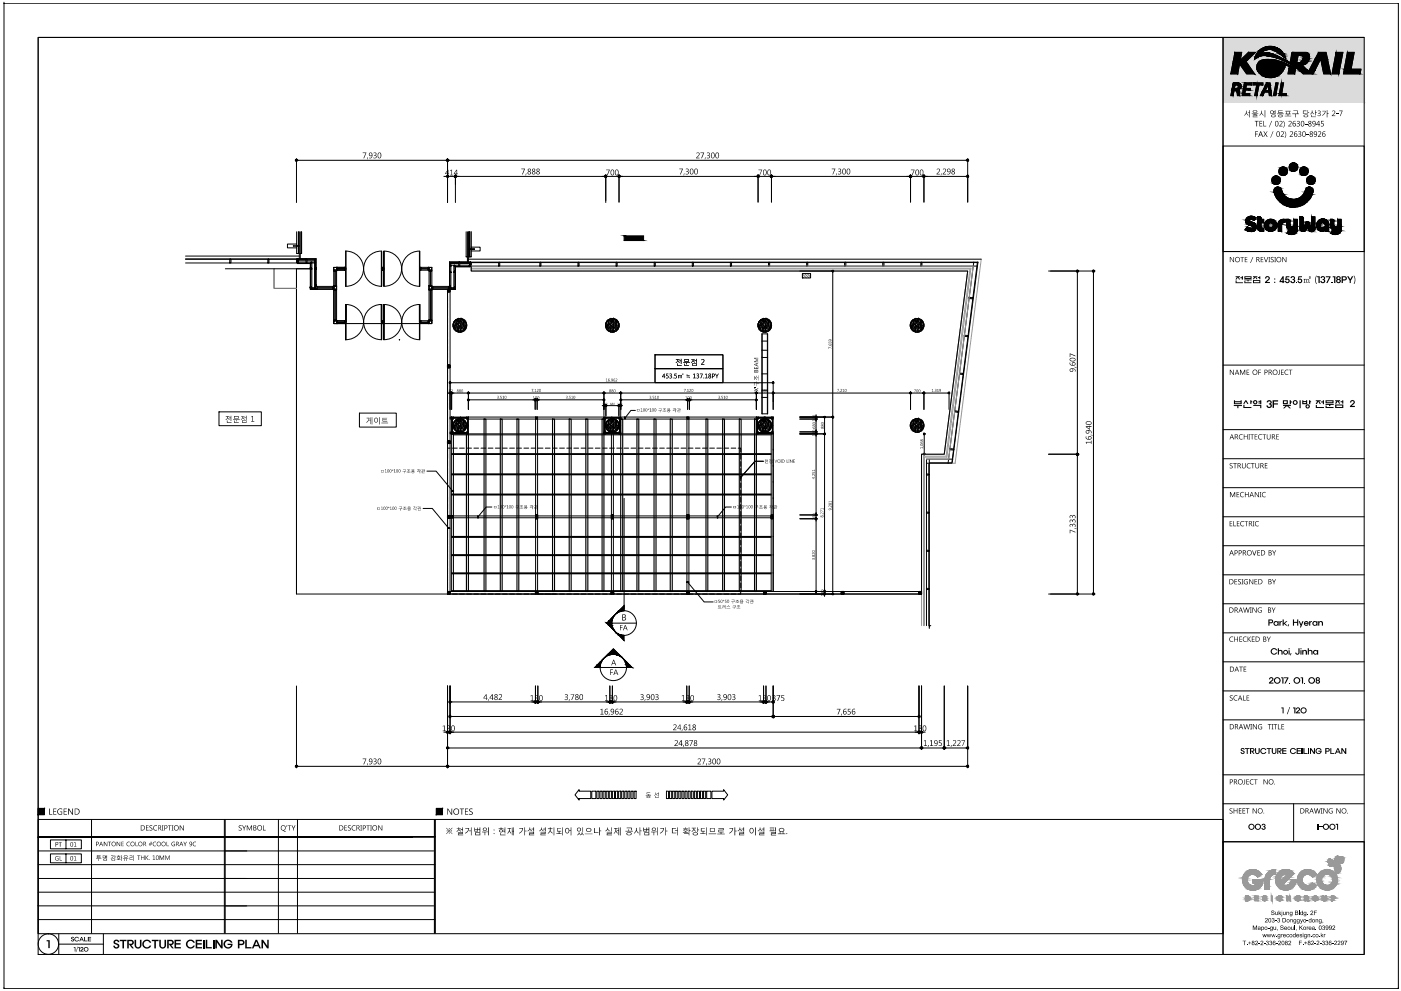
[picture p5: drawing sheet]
<svg xmlns="http://www.w3.org/2000/svg" width="420mm" height="297mm" viewBox="0 0 420 297" stroke-linecap="round" stroke-linejoin="round" font-family="sans-serif">
<!-- layer: A-LIN2 -->
<g fill="none" stroke="#000" stroke-width=".3">
<path d="M55.6 76.8h34.2M80.5 77.6l11.4 .1v-.1h-2.8M80.5 77.7h11.4M88 73.7l1.7 .1zM89 73.2h-2.8v1.1h2.8M89 69.5v4.2M89 73.8v2.2h.8M89.1 77.6l-.2 .1v1.1h.4M89.1 77.6l.2 1.2M89.1 77.6l.2 .1M89.2 78.8v.1M89.3 77.7h.2v.3h-.2h.2v-.3h-.2v.3z"/>
<path d="M89.3 78.5h.2v.3h-.2zM89.3 78.9l3.8 .1v1.6M89.3 78.8h.1M89.3 78.9h.1M89.3 78.9h.1zM89.3 78.9l3.8 .1M89.3 78h2.5M89.3 78.8v.1M89.3 73.7v.1M89.3 78.7h.1M89.4 78.7h-.1M89.4 78.8h.1"/>
<path d="M89.4 78.7v.1M89.4 78.8v.1M89.4 78.9h.1M89.5 73.8v2.2M89.5 78.5h2.3M89.5 78.8h4.8M89.8 69.5v8.1M90.1 69.5v8.1M90.4 69.5v6.5h-.3M92 77.7h-.2v1.1h.3v-1.1M92 77.7l2.3 .1v8.4h-.8v-7.4M92 77.7v-.1h2.8v2.9"/>
<path d="M92 77.6h2.8M92.1 78.5h2.2M92.1 78h2.2M93.1 79v1.5M93.2 78.5h.3v.3h-.3zM93.2 78.8v7.4M94.3 77.7h.3v.3h-.3h.3v-.3h-.3v.3zM94.3 78.5h.3v.3h-.3zM94.6 77.8v8.4M103.6 75.3a5.3 5.3 0 0 1 5.4 5.2 5.3 5.3 0 0 1-5.2 5.3M134.8 78.5h2.9M135 78.7h.2v.3h-.2z"/>
<path d="M135 79.5v.3h.2h-.2v-.3h.2v.3v-.3zM135 79h2.6M135 79.5h2.6M135.2 78.7v7.5h.9v-6.4M136.1 79.5h.3v.3v-.3h-.2v.3h.2h-.3zM136.4 79.8v6.4M136.6 79.9v1.6M137.6 78.7h.3v1.1h-.3zM137.7 78.7v-.2v.2M137.7 78.7h-2.7v7.5M137.8 78.7h3.3v-.2v.2M137.8 78.7v-.2v.2"/>
<path d="M137.8 78.5h3.3M137.9 79h3.1M137.9 79.5h2.8M139.8 69.5v7.5h.4M140.5 74.6l1.8 .1zM140.7 78.7h.3v.3h-.3zM140.7 79.5v.3h.3h-.3v-.3h.3v.3v-.3zM140.7 69.5v5.1M140.7 74.7v2.3M140.8 69.5v5.1M140.8 74.7v2.3M140.8 79.9h.1"/>
<path d="M140.8 79.8v.1M140.8 79.8h.2M140.8 79.7h.1M140.8 79.8h.1M140.9 79.7h-.1M140.9 79.7v.1M140.9 79.8h.1M140.9 74.6v.1M140.9 79.8l-4.3 .1M141 79.9h-4.4M141 79.8v.1M141 79.8h-.2"/>
<path d="M141.3 74.1h2.7v1.1h-2.7M141.3 69.5v5.1M141.3 74.7v2.3h-.8M67.6 80.6h25.5M88.9 80.6v97.5M93 80.5v.1M93 86.2l.1 .5h1.5M93.1 80.5h.1zM93.1 80.5h.1M93.1 86.2h.1zM93.1 86.2h.1M93.1 80.6h.1"/>
<path d="M93.1 86.3h.1M93.1 80.6v5.7M93.1 86.4v.3M93.2 80.5v.1M93.2 86.3h.1M93.2 80.6h.1M93.2 86.2v.1M93.2 80.4h.3v.3h-.3zM93.2 80.5l-.1 .1h.1M93.2 86.2h.3v.3h-.3zM93.2 86.2l-.1 .1 .1 .1M93.2 86.4h.1"/>
<path d="M93.3 80.4h.2v.3h-.2zM93.3 86.3h.1M93.3 80.5h.1M93.3 86.2h.1M93.3 80.6h.1M93.5 86.5h.8M94.3 80.7v-.3h.3v.3h-.3h.3M94.3 80.4h.3v.3h-.3zM94.3 86.2h.3v.3h-.3zM94.5 86.5v.2zM94.5 86.5h.1M94.5 80.6h.1"/>
<path d="M94.5 86.7h.1M94.5 80.5h.1M94.5 86.6h.1M94.6 86.4h-.1M94.6 86.5h.1M94.6 80.6h.1M94.6 86.7h.1M94.6 86.6h.1M94.6 80.5v.1M94.6 80.5h.2zM94.6 80.5l.2 .1h-.2M94.6 85.8h.2z"/>
<path d="M94.6 85.9h.1M94.6 85.9h.5v.8h-.5zM94.6 86.5v.2M94.6 85.8l.1 .1M94.7 85.8h.1M94.7 85.9h.1M94.7 80.6h.1M94.7 80.5h.1M94.7 85.8v.1M94.7 80.5v.1M94.8 80.6h.1M94.8 80.5h.1"/>
<path d="M94.8 85.9h.1M94.8 85.8h.1M94.8 85.8v.1M94.8 80.5v.1M94.8 85.7v.1M94.8 80.6v5.2M95.1 85.9h5M95.1 86.4h4.7M95.1 86.2h4.7M95.1 86.7h5M99.8 85.9h.3v.8h-.3zM99.8 85.9h.2v.8h-.2z"/>
<path d="M100.1 96.1v.9h.8v-.9h-.8h.8v.9h-.8zM100.1 80.1h.8v.9h-.8zM100.1 85.9h.8v.8h-.8zM100.1 86.4h.1M100.1 86.2h.1M100.1 95.8h.8v.3h-.8zM100.1 95.9h.8v.2h-.8zM100.1 86.7h.8v.3h-.8zM100.1 85.6h.8v.3v-.3h-.8v.3h.8h-.8zM100.1 81h.8v.3v-.3h-.8v.3h.8h-.8zM100.1 81v15.1M100.4 81.3v4.3"/>
<path d="M100.4 87v8.8M100.6 81.3v4.3M100.6 87v8.8M100.9 80.1v.9h.3v-.9h-.3h.3v.9h-.3zM100.9 97h2.4M100.9 80.1h2.4M101.2 96.6h2.1M101.2 96.5h2.1M101.2 80.6h2.1M101.2 80.5h2.1M103.3 96.1h.3v.9h-.3zM103.3 80.1h.3v.9h-.3z"/>
<path d="M103.3 81h-2.4v15.1h.3v.9h-.3v-.9h.3v.9h-.3v-.9h2.4M103.4 96.1h.2v.9h-.2zM103.4 80.1h.2v.9h-.2zM103.6 96.6v-5.3l.2 5.3M103.6 80.6v5.3l.2-5.3M103.8 91.3a5.3 5.3 0 0 1 5.2 5.2 5.3 5.3 0 0 1-5.2 5.3M114.4 80.6v5.3l.1-5.3M114.4 96.6v-5.3l.1 5.3M114.4 91.3l.1 10.6zM114.5 80.1h.3v.9v-.9h-.3v.9h.3h-.3zM114.5 96.1h.3v.9v-.9h-.3v.9h.3h-.3zM115.1 80.6v5.3l.1-5.3"/>
<path d="M115.1 96.6v-5.3l.1 5.3M115.1 91.3l.1 10.6zM125.8 96.6v-5.3l.1 5.3M125.8 80.6v5.3l.1-5.3M125.9 96.1h.3h-.2v.9h.2v-.9v.9h-.3zM125.9 80.1h.3h-.2v.9h.2v-.9v.9h-.3zM126.2 96.6h2.2M126.2 96.5h2.2M126.2 96.1h2.5M126.2 97h2.5M126.2 80.6h2.2M126.2 80.5h2.2"/>
<path d="M126.2 80.1h2.5M126.2 81h2.5M128.4 96.1h.2v.9h-.2zM128.4 80.1h.3v.9h-.3zM128.7 96.1h.8v.9h-.8zM128.7 80.1h.8v.9h-.8zM128.7 81v15.1h-.3v.9h.3v-.9M128.7 85.9h.8v.8h-.8zM128.7 81h.8v.3h-.8zM128.7 85.6h.8v.3h-.8zM128.7 86.7h.8v.3h-.8zM128.7 95.8h.8v.3h-.8z"/>
<path d="M128.7 95.9h.8v.2h-.8zM129 81.3v4.3M129 87v8.8M129.1 81.3v4.3M129.1 87v8.8M129.5 85.9h.3v.8h-.3h.3v-.8h-.3v.8zM129.5 85.9h5.1M129.5 86.7h5.1M129.5 81v15.1M129.8 86.4h4.8M129.8 86.2h4.8M134.6 85.9h.4v.8h-.4h.3v-.8h-.3v.8z"/>
<path d="M134.7 85.7v.1M134.8 85.8v-4.2v4.2M134.8 81.6h.1M134.8 85.8h.1M134.8 85.8v.1M134.8 85.9h.1M134.9 85.9h.1M134.9 85.8v.1M134.9 85.8h.1M134.9 81.5h.1M134.9 81.6h.1M135 86.7h.1"/>
<path d="M135 86.4h-.1M135 81.7h.2h-.2v-.3h.2v.3h-.2v-.3h.2v.3M135 81.5h.1M135 86.6h.1M135 86.5h.1M135 86.2h.2v.3h-.2zM135 86.4v.1M135 86.5v.2M135 86.4h.1M135.1 86.5v.2zM135.1 86.5h.1M135.2 86.5h.9"/>
<path d="M136.1 81.4h.3v.3v-.3h-.2v.3h.2h-.3zM136.1 86.2h.3v.3h-.3zM136.2 86.2h.2v.3h-.2zM136.3 81.5h.1M136.3 86.2h.1M136.3 86.3h.1M136.4 81.5h.1M136.5 86.3h.1M136.4 86.2v.1M136.4 81.5h.2zM136.4 81.5l.2 .1h-.2M136.4 81.6h.1"/>
<path d="M136.4 86.2h.2zM136.4 86.2l.2 .1-.2 .1M136.4 86.4h.1M136.5 81.5h.1M136.5 81.5h-.1M136.5 81.6h.1M136.5 86.2h.1M136.5 86.2v.1M136.6 81.5v.1M136.6 86.2v.1M136.6 81.6h.1M136.6 81.5h.1"/>
<path d="M136.6 86.3h.1M136.6 86.2h.1M136.6 86.7h-1.5h1.5M136.6 86.3v.4zM136.6 81.6v4.6"/>
<circle cx="89.3" cy="78.8" r=".06"/>
<circle cx="140.9" cy="79.8" r=".06"/>
<circle cx="93.1" cy="80.5" r=".06"/>
<circle cx="93.1" cy="86.3" r=".06"/>
<circle cx="94.6" cy="86.6" r=".06"/>
<circle cx="94.7" cy="85.8" r=".06"/>
<circle cx="94.7" cy="80.5" r=".06"/>
<circle cx="134.8" cy="85.8" r=".06"/>
<circle cx="135" cy="86.6" r=".06"/>
<circle cx="136.5" cy="86.3" r=".06"/>
<circle cx="136.5" cy="81.5" r=".06"/>
</g>
<!-- layer: HAT -->
<path d="M136.6 79.9h4.7v1.3h148.9l-7 54.9h-6.8v42h-142.2v-91.4h2.4zM88.9 80.6h4.2v6.1h7v10.3h29.4v-10.3h4.7v91.4h-45.3zM103.6 91.3h.2M114.4 91.3h.1M115.1 91.3h.1M125.8 91.3h.1" fill="none" stroke="#000" stroke-width=".3"/>
<!-- layer: I-DIM -->
<path d="M1.2 1h.1M419.4 1h.1M1.2 296.3h.1M419.4 296.3h.1" fill="none" stroke="#000" stroke-width=".3"/>
<!-- layer: I-SHEET -->
<g fill="#000">
<path d="M379.5 83.1l.4-.3 .8 .2 .1 .7-.9 .8h.9v.3h-1.4v-.3l1.1-1-.3-.4h-.3l-.2 .4h-.3zM385.6 82.8h1.1v.3h-.8l-.1 .5 .5-.1 .5 .4v.5l-.4 .4-.6 .1-.4-.5v-.2h.3l.4 .4 .3-.3-.2-.5-.4 .2-.4-.1zM387.2 82.9l.7-.1 .5 .4-.2 .6 .2 .7-.4 .4h-.6l-.4-.4v-.3h.4l.2 .4 .5-.3-.2-.4h-.3v-.2l.4-.2v-.4h-.3l-.3 .3h-.4zM388.6 84.5h.3v.3h-.3zM389.4 82.8h1.1v.3h-.8l-.1 .5 .5-.1 .4 .4v.6l-.3 .3-.6 .1-.5-.5v-.2h.4l.4 .4 .3-.3-.3-.5-.4 .2-.3-.1zM394.7 82.7l.2-.1-.3 .9v1l.3 .6h-.2l-.3-1zM395 82.8h.8v2h-.4v-1.7h-.4zM396.3 82.9l.6-.1 .5 .4-.3 .6 .3 .2v.5l-.4 .4h-.5l-.5-.4v-.3h.3l.3 .4 .5-.2-.1-.4-.4-.1 .5-.7-.5-.1-.2 .3h-.4zM397.6 82.8h1.4l-.9 2h-.4l.9-1.7h-1zM399.2 84.5h.3v.3h-.3zM399.7 82.8h.8v2h-.4v-1.7h-.4zM404 82.8h.4l.5 .9 .5-.9h.5l-.8 1.3v.7h-.3v-.7z"/>
<path d="M405.9 82.6l.3 .1 .3 .8-.3 1.6h-.3l.4-1.5zM380.1 120.1l.4-.2 .6 .2 .3 .7a.26 .26 0 0 0-.3 .3 .26 .26 0 0 0 .3 .2v.5l-.3 .4-.7 .1-.4-.2-.2-.6h.4l.3 .5 .5-.3-.1-.4-.4-.1v-.3h.4l.1-.4-.4-.2-.3 .3h-.4zM381.6 120h1.7v.4h-1.2v.5h1.2v.3h-1.2v1.1h-.5zM405.1 120.1l.6-.2 .5 .3v.7l-.8 .8h.9v.3h-1.5v-.3l1.1-1-.2-.5-.3 .1-.2 .3h-.4zM381.2 194.7l.7-.4 .7 .1 .4 .5h-.3l-.4-.3h-.5l-.4 .4v.5l.6 .5 .7-.4h.3v.2l-.8 .5-.6-.2-.5-.7zM383.7 186.2h.3v.2l.5-.2v.2l-.4 .2-.1 .9h-.3zM383.2 194.3h.4v.7l.4-.2 .6 .2 .1 1.2h-.4v-.8l-.3-.3-.4 .2v.9h-.4zM384.7 185.7h.3v1.1l.7-.6h.4l-.8 .7 .8 .6h-.3l-.8-.6v.6h-.3zM386.3 187.2h.3l-.2 .5h-.2zM387 195.8h.3l-.2 .6h-.2zM387.7 185.7h.4v.7h.9v-.7h.4v1.8h-.4v-.8h-.9v.8h-.4zM389.4 194.3h.3v1.4l-.3 .5-.4 .1-.5-.3-.1-.4h.4l.2 .4 .4-.2z"/>
<path d="M389.5 186.2h.3l.4 1 .4-1h.3l-.7 1.9h-.3l.1-.6zM390.5 194.9h.4v.1l.2-.2 .6 .1 .3 .4v.9h-.4v-.9l-.3-.2-.4 .3v.8h-.4zM392.6 186.2h.4v.2l.5-.2-.5 .5v.8h-.4zM392.2 194.3h.3v.7l.5-.2 .5 .2 .1 1.2h-.3v-.8l-.3-.3-.5 .2v.9h-.3zM395.3 186.2h.4v.2l.3-.3 .5 .1 .3 .4v.9h-.4v-.8l-.2-.3-.5 .3v.8h-.4zM380.7 203.2l.4-.3 .7 .3v.7l-.8 .7h.9v.3h-1.4v-.3l1.1-.9-.3-.5-.4 .4h-.4zM384.2 203h.7v1.9h-.3v-1.6h-.4zM384.3 212h.7v1.8h-.3v-1.5h-.4zM385.1 203h1.3l-.9 1.9h-.3l.8-1.6h-.9zM386.7 211.9h.2l-.8 2.2h-.2zM386.6 204.6h.3v.3h-.3zM387.8 212h.7v1.8h-.3v-1.5h-.4z"/>
<path d="M388.7 212.3l.5-.3 .5 .2 .2 .6-.8 .7h.8v.3h-1.3v-.3l1-.8-.2-.4-.8 .3zM390.1 203h.7v1.9h-.3v-1.6h-.4zM391 204.6h.3v.3h-.3zM372.2 224.4l.3-.2 .7 .2 .1 .3-.5-.2-.4 .2 .9 .6-.3 .7h-.5l-.4-.2-.1-.4h.3l.3 .4 .4-.2-.9-.6zM373.4 224.2h1.3v.3h-.5v1.5h-.3v-1.5h-.5zM376.4 224.2h.3v1.3l.3 .3 .5-.2v-1.4h.3v1.2l-.3 .5-.6 .1-.4-.3zM378.1 224.6l.5-.4 .8 .1 .4 .5-1-.3-.5 .2v.6l.5 .5 .6-.4h.4l-.1 .2-.6 .4-.7-.1-.4-.5zM379.9 224.2h1.4v.3h-.6v1.5h-.3v-1.5h-.5zM381.4 224.2h.3v1.3l.3 .3 .5-.3v-1.3h.3v1.4l-.3 .3-.6 .1-.4-.3zM384.5 224.2h1.3v.3h-.9v.4h.9v.3h-.9v.5h.9v.3h-1.3zM387 224.5l.5-.3 .8 .1 .4 .5-1-.3-.5 .3v.4l.5 .6 1-.4-.2 .3-.5 .3-.9-.2-.2-.5zM388.8 224.2h1.3v.3h-.9v.4h.9v.3h-.9v.5h.9v.3h-1.3z"/>
<path d="M390.3 224.2h.4v1.8h-.4zM390.9 224.2h.3v1.5h.9v.3h-1.2zM392.3 224.2h.3v1.8h-.3zM392.9 224.2h.3l.9 1.3v-1.3h.2v1.8h-.3l-.8-1.3v1.3h-.3zM394.8 224.4l.4-.2 .8 .1 .3 .5-1-.3-.4 .3-.1 .4 .3 .5 .4 .1 .5-.5h-.6v-.3h1l-.1 .6-.6 .4-.9-.2-.3-.9zM399 224.2h.3v1.5h.9v.3h-1.2zM402.3 224.2h.3l.8 1.3v-1.3h.3v1.8h-.3l-.8-1.3v1.3h-.3zM378.4 247.2l.5-.3 .5 .2 .1 .4-.2 .3 .3 .5-.3 .4-.5 .1-.4-.3-.1-.3h.3l.2 .3 .4-.2-.1-.4h-.2l.3-.6-.4-.1-.1 .2h-.4zM395 246.9h.4v1.8h-.4zM395.5 247.7h1.1v.2h-1.1zM400.6 246.9h.7v1.8h-.3v-1.5h-.4zM14 281.8h.9v2.4h-.4v-2h-.5z"/>
<path d="M21.4 281l.2-.2 .6 .2v.2l-.6-.1 .6 .5-.2 .6h-.4l-.3-.3v-.1l.7 .1-.1-.3-.5-.2zM22.1 283.9h.5v1.3h-.2v-1.1h-.3zM23.3 283.8l-.6 1.6zM23.4 283.9h.5v1.3h-.2v-1.1h-.3zM22.4 281.1l.4-.3h.5l.4 .5-.8-.3-.4 .6 .4 .4 .5-.3h.3l-.1 .2-.4 .3-.6-.1-.3-.5zM24.2 284l.5-.2 .2 .2 .1 .4-.6 .6h.6v.2h-.9l.7-.8-.1-.3-.6 .2zM25.2 280.8h.3v1.1h.7v.3h-1zM26.3 280.8h1v.3h-.7v.2h.7v.3h-.7v.3h.7v.3h-1zM34.1 282l.5-.3 .6-.1 .5 .5 .1 .3h-.5l-.3-.4-.5 .2 .1 .4 1.1 .6v.6l-.4 .5h-.7l-.5-.4-.1-.4h.4l.4 .4 .5-.2-.1-.4-1.1-.5zM35.9 281.7h2v.4h-.7v2.2h-.5v-2.2h-.8zM40.4 281.7h.4v1.8l.4 .4 .7-.2 .1-2h.4v1.8l-.4 .7-.9 .1-.6-.4zM43 282.1l.7-.5 .8 .1 .6 .3 .3 .6h-.5l-.4-.4-.6-.2-.5 .3-.3 .7 .6 .9h.7l.5-.5h.5l-.3 .4-1 .6-.9-.3-.5-.8v-.6z"/>
<path d="M45.5 281.7h2.1v.4h-.8v2.2h-.5v-2.2h-.8zM47.8 281.7h.4v1.9l.4 .3 .7-.2v-2h.5v1.8l-.4 .7-.9 .1-.6-.5zM52.3 281.7h1.9v.4h-1.4v.6h1.4v.4h-1.4v.8h1.4v.4h-1.9zM56.1 282.1l.7-.5 .8 .1 .5 .3 .3 .6h-.4l-.4-.4-.6-.2-.6 .4-.2 .9 .6 .6h.7l.5-.5h.4l-.1 .4-1.1 .6-1-.4-.4-.7v-.6zM58.7 281.7h1.9v.4h-1.4v.6h1.3v.4h-1.3v.8h1.4v.4h-1.9zM60.9 281.7h.5v2.6h-.5zM61.7 281.7h.5v2.2h1.3v.4h-1.8zM63.8 281.7h.5v2.6h-.5zM64.6 281.7h.5l1.2 1.8v-1.8h.5v2.6h-.5l-1.3-1.9v1.9h-.4zM67.3 282.1l.8-.5 1.2 .3 .4 .7h-.5l-.3-.4-.6-.2-.7 .5-.1 .7 .5 .6 .6 .1 .7-.6h-1v-.4h1.4l-.2 .9-1 .6-1-.4-.5-.7zM73.5 281.7h.5v2.2h1.4v.4h-1.9zM78.4 281.7h.5l1.3 1.8v-1.8h.4v2.6h-.5l-1.2-1.9v1.9h-.5z"/>
<path d="M370.6 82.8v.3h.3l-.4 .7h.4l.3-.7 .4 .7h.3l-.4-.7h.4v-.3zM370.6 84.1v.8h2.2v-.3h-1.9v-.5zM372 83.1v.3h.4v.4h.4v-1h-.4v.3z"/>
<path d="M373.5 83.1h1.5v.2h-1.5zM373.2 82.8v.8h2.1v-.8zM373.2 84.2v.7h2.1v-.3h-1.8v-.4zM373.1 83.8v.2h1v.3h.4v-.3h.9v-.2z"/>
<path d="M375.8 82.8v.3h.3l-.4 .6h.4l.3-.6 .4 .6h.3l-.4-.6h.4v-.3zM376.1 84.2h1.6v.4h-1.6zM375.8 83.9v1h2.2v-1zM377.2 83.1v.3h.5v.3h.3v-.9z"/>
<path d="M382.1 83.5v.3h.4v-.3zM382.1 84.5v.3h.4v-.3z"/>
<path d="M384.7 82.8l-1 1.8h.9v.2h.4v-.2h.2v-.4h-.2v-1.4zM384.6 83.4v.8h-.5z"/>
<path d="M392.6 82.9l-.1 .2h.4l-.3 .4h.5v-.2l-.4 .1 .4-.5zM391 83.6l.2 .2v.9l-.2 .1h.6l-.3-.1 .2-1 .3 .1v1h.4l-.2-.1 .1-1 .3 .1v1h.5l-.3-.1-.2-1.1-.5 .2z"/>
<path d="M400.9 82.9l-.2 .5 .3 .3-.3 .8 .4 .3h.7l.3-.4-.3-.6 .3-.7-.5-.3zM401.1 83.4a.35 .35 0 0 1 .7 0 .35 .35 0 0 1-.7 0zM401.1 84.3a.35 .35 0 0 1 .7 0 .35 .35 0 0 1-.7 0z"/>
<path d="M402.7 83.1h.7l.1 .6h-.8zM402.4 82.8v2h.3v-.7l1-.2 .2-.7-.4-.4z"/>
<path d="M390.5 120v1.2h1.5v-1.2h-.3v.2h-.8v-.2zM392.6 120v1.2h.4v-.6h.2v-.3h-.2v-.3zM390.9 120.5h.8v.3h-.8zM391.5 121.8a.65 .65 0 0 0 1.3 0 .65 .65 0 0 0-1.3 0zM391.8 121.8a.35 .35 0 0 1 .7 0 .35 .35 0 0 1-.7 0z"/>
<path d="M370 121.4v.3h1.1v.6h.3v-.6h1.1v-.3zM370 120v1.2h2.4v-1.2h-.4v.3h-1.6v-.3zM370.4 120.6h1.6v.3h-1.6z"/>
<path d="M373.5 120l-.7 1.1h.4l.4-.7 .5 .7h.3l-.6-1.1zM372.9 121.3v1h2.4v-.3h-2.1v-.7zM375 120v1.1h.3v-.5h.3v-.3h-.3v-.3z"/>
<path d="M377.4 120.1v.3h.5v.2h-.5v.3l.9 .3v-1.2zM375.8 121.4v.3h2.1v.6h.4v-.9zM376.1 120.5a.35 .35 0 0 1 .7 0 .35 .35 0 0 1-.7 0zM375.8 120.5a.66 .66 0 0 0 1.3 0 .66 .66 0 0 0-1.3 0z"/>
<path d="M384.7 120v1.1h1.5v-1.1zM385.1 120.3h.8v.5h-.8zM384.8 121.3v.4h.7l-.7 .7h.4l.8-.7 .7 .7h.5l-.9-.7h.9v-.4zM386.8 120v1.1h.4l.2-.8h-.2v-.3z"/>
<path d="M387.7 120.6a.74 .74 0 0 0 1.4 0 .74 .74 0 0 0-1.4 0zM388 120.6a.4 .4 0 0 1 .8 0 .4 .4 0 0 1-.8 0zM389.7 120v2.3h.4v-2.3z"/>
<path d="M394.6 120v.3h.4l-.4 .8h.3l.5-.7 .4 .7h.3l-.4-.8h.4v-.3zM394.6 121.4v.9h2.5v-.3h-2.2v-.6zM396.2 120.3v.4h.5v.5h.4v-1.2h-.4v.3z"/>
<path d="M397.9 120.3h1.7v.3h-1.7zM397.5 120v.9h2.4v-.9zM397.5 121.6v.7h2.4v-.3h-2v-.4zM397.5 121.1v.3h1.1v.3h.4v-.3h1v-.3z"/>
<path d="M400.4 120v.3h.4l-.4 .7h.3l.5-.7 .4 .7h.3l-.4-.7h.4v-.3zM400.8 121.5h1.7v.5h-1.7zM400.4 121.2v1.1h2.5v-1.1zM402.1 120.3v.3h.4v.4h.4v-1h-.4v.3z"/>
<path d="M380.7 186h.7v.4l-.7 .1zM380.4 185.7v1.8h.3v-.7h.8l.3-.7-.4-.4z"/>
<path d="M382.2 186.3l-.3 .4 .1 .5 .4 .4 .7-.2 .4 .1v-1.3h-.4v.2l-.4-.3zM382.2 186.9a.45 .45 0 0 1 .9 0 .45 .45 0 0 1-.9 0z"/>
<path d="M384.8 195.5a.75 .75 0 0 0 1.5 0 .75 .75 0 0 0-1.5 0zM385.1 195.5a.45 .45 0 0 1 .9 0 .45 .45 0 0 1-.9 0z"/>
<path d="M386.4 194.9v1.3h.4v-1.3zM386.4 194.3v.3h.4v-.3z"/>
<path d="M390 194.9v1.3h.3v-1.3zM390 194.3v.3h.3v-.3z"/>
<path d="M391.4 186.6l.5-.2 .3 .3zM391.2 186.4l-.2 .7 .3 .4 .7 .1 .3-.2 .1-.3-.8 .2-.3-.2 1.2-.1-.3-.7-.6-.2z"/>
<path d="M393.8 186.3l-.3 .6 .4 .6 .5 .1 .4-.2v.1h.3v-1.3h-.3v.2l-.5-.3zM393.9 186.9a.45 .45 0 0 1 .9 0 .45 .45 0 0 1-.9 0z"/>
<path d="M394 195l-.2 .4 .2 .6 .5 .3 .5-.3v.2h.3v-1.3zM394.1 195.5a.45 .45 0 0 1 .9 0 .45 .45 0 0 1-.9 0z"/>
<path d="M382 204a1.01 1.01 0 0 0 2 0 1.01 1.01 0 0 0-2 0zM382.3 203.9a.7 .7 0 0 1 1.4 0 .7 .7 0 0 1-1.4 0z"/>
<path d="M387.9 204a1 1 0 0 0 2 0 1 1 0 0 0-2 0zM388.3 203.9a.68 .68 0 0 1 1.3 0 .68 .68 0 0 1-1.3 0z"/>
<path d="M390 212.9a.95 .95 0 0 0 1.9 0 .95 .95 0 0 0-1.9 0zM390.3 212.9a.65 .65 0 0 1 1.3 0 .65 .65 0 0 1-1.3 0z"/>
<path d="M392.4 204a1.01 1.01 0 0 0 2 0 1.01 1.01 0 0 0-2 0zM392.7 203.9a.7 .7 0 0 1 1.4 0 .7 .7 0 0 1-1.4 0z"/>
<path d="M394.7 203.2l-.1 1.4 .3 .3h.5l.5-.4-.3-.6 .2-.5-.5-.5zM394.9 203.5a.3 .3 0 0 1 .6 0 .3 .3 0 0 1-.6 0zM394.9 204.3a.32 .32 0 0 1 .6 0 .32 .32 0 0 1-.6 0z"/>
<path d="M374.9 224.2v1.8h.3v-.9l.7 .9h.3l-.5-.7 .4-.2v-.6l-.3-.3zM375.2 224.5h.6l.1 .4-.7 .1z"/>
<path d="M383 224.2v1.8h.3v-.9l.7 .9h.4l-.5-.7 .5-.3-.1-.6zM383.3 224.5h.6l.2 .4-.8 .1z"/>
<path d="M397.8 224.5h.6l.1 .4-.7 .1zM397.4 224.2v1.8h.4v-.7h.7l.3-.7-.4-.4z"/>
<path d="M401.1 224.2l-.8 1.8h.3l.2-.4h.8l.2 .4h.3l-.7-1.8zM401.2 224.6l.3 .7h-.6z"/>
<path d="M374.4 247.8a.94 .94 0 0 0 1.8 0 .94 .94 0 0 0-1.8 0zM374.7 247.8a.65 .65 0 0 1 1.3 0 .65 .65 0 0 1-1.3 0z"/>
<path d="M376.3 247.8a.95 .95 0 0 0 1.9 0 .95 .95 0 0 0-1.9 0zM376.6 247.8a.65 .65 0 0 1 1.3 0 .65 .65 0 0 1-1.3 0z"/>
<path d="M396.7 247.8a.95 .95 0 0 0 1.9 0 .95 .95 0 0 0-1.9 0zM397 247.8a.65 .65 0 0 1 1.3 0 .65 .65 0 0 1-1.3 0z"/>
<path d="M398.6 247.8a.95 .95 0 0 0 1.9 0 .95 .95 0 0 0-1.9 0zM399 247.8a.62 .62 0 0 1 1.2 0 .62 .62 0 0 1-1.2 0z"/>
<path d="M24.4 280.8l-.6 1.4h.2l.1-.4h.7l.1 .4h.3l-.6-1.4zM24.5 281.1l.2 .5h-.5z"/>
<path d="M25.1 284.5a.71 .71 0 0 0 1.4 0 .71 .71 0 0 0-1.4 0zM25.3 284.5a.5 .5 0 0 1 1 0 .5 .5 0 0 1-1 0z"/>
<path d="M38.2 281.7v2.6h.4v-1.3l1 1.3h.5l-.7-1 .7-.4-.1-.9-.5-.3zM38.6 282.1l.9 .1 .1 .5-1 .2z"/>
<path d="M50.1 281.7v2.6h.5v-1.3l1 1.3h.5l-.7-1 .6-.4v-.9l-.6-.3zM50.6 282.1l.9 .1 .1 .5-1 .2z"/>
<path d="M71.8 282.1l.9 .1 .1 .5-1 .2zM71.3 281.7v2.6h.5v-1l1.1-.1 .4-.4v-.5l-.5-.6z"/>
<path d="M76.6 281.7l-1.1 2.6h.5l.3-.7h1.2l.3 .7h.4l-1.1-2.6zM76.9 282.2l.4 1h-.8z"/>
</g>
<!-- layer: SYM -->
<path d="M366.8 11.2v19.5h42.3zM366.8 11.2h42.3v19.5z" fill="#dbdbdb" stroke="#dbdbdb" stroke-width=".3"/>
<g fill="#000" stroke="#000" stroke-width=".3">
<path d="M381.9 55.1h1.6l-.4 .1zM382.3 52.8h.8zM382.9 56.1h.6zM384.1 52.4h1.5l-.4 .2zM384.4 50.1h.8zM387.2 51.1h1.5l-.4 .2zM387.5 48.9h.8zM390.3 52.4h1.5l-.3 .1zM390.7 50.1h.8zM392.4 55.1h1.5l-.4 .1zM392.7 52.8h.8zM374.1 67.9l.1 .2h-.2z"/>
<path d="M374.6 69.4h1.2zM374.9 64.9h.7zM380 69h2.2l-.6 .3zM380.5 65.8h1.1zM386.6 70.2h1.4zM387 68.9h.6zM390.5 69.3h.7zM391.8 66.5h.6zM392.8 69.3h1.1l-.3 .1zM393.3 68.3h1zM396 69.3h1zM396.2 65.7h1.1z"/>
<path d="M396.9 68.3h1.6zM399.7 70.2h1.5zM400.1 68.9h.6z"/>
<path d="M381.5 53.6l-.1 .4h2.6zM381.5 53.6h2.4l.1 .4z"/>
<path d="M381.6 53.3l-.1 .3h2.4zM381.6 53.3h2.1l.2 .3z"/>
<path d="M381.4 54l.1 .4h2.4zM381.4 54h2.6l-.1 .4z"/>
<path d="M381.6 53.3h2.1l-1.8-.3zM381.9 53h1.6l.2 .3z"/>
<path d="M381.5 54.4l.1 .4h2.1zM381.5 54.4h2.4l-.2 .4z"/>
<path d="M381.9 53h1.6l-1.2-.2zM382.3 52.8l1.2 .2z"/>
<path d="M381.6 54.8l.3 .3h1.6zM381.6 54.8h2.1l-.2 .3z"/>
<path d="M381.9 55.1l1.2 .1zM382.3 55.2h.8z"/>
<path d="M382.1 56.9l2.3 .2zM382.1 56.9l2.3 .2z"/>
<path d="M382.1 57.1v.4h2.4zM382.1 57.1h2.3l.1 .4z"/>
<path d="M382.2 56.6l-.1 .3h2.3zM382.2 56.6h2l.2 .3z"/>
<path d="M382.1 57.5l2.5 .1zM382.1 57.5l2.5 .1z"/>
<path d="M382.3 56.6h1.9zM382.3 56.6h1.9z"/>
<path d="M382.3 56.6h1.8l-1.6-.3zM382.5 56.3h1.4l.2 .3z"/>
<path d="M382.1 57.6l.2 .6h2.7zM382.1 57.6h2.5l.4 .6z"/>
<path d="M382.3 58.2l.1 .2h2.7zM382.3 58.2h2.7l.1 .2z"/>
<path d="M382.5 56.3h1.4zM382.7 56.2l1.2 .1z"/>
<path d="M382.4 58.4l.1 .4h2.9zM382.4 58.4h2.7l.3 .4z"/>
<path d="M382.7 56.2h1.1zM382.9 56.1l.9 .1z"/>
<path d="M382.5 58.8l.3 .4h3.1zM382.5 58.8h2.9l.5 .4z"/>
<path d="M382.8 59.2l3.3 .1zM382.8 59.2l3.3 .1z"/>
<path d="M382.8 59.3l.2 .2h3.6zM382.8 59.3h3.3l.5 .2z"/>
<path d="M383 59.5l.1 .2h4.1zM383 59.5l4.2 .2z"/>
<path d="M383.1 59.7l4.8 .1zM383.1 59.7l4.8 .1z"/>
<path d="M383.2 59.8l.2 .2h9.1zM383.2 59.8h9.5l-.2 .2z"/>
<path d="M383.6 50.9v.5h2.5zM383.6 50.9h2.5v.5z"/>
<path d="M383.8 50.6l-.2 .3h2.5zM383.8 50.6h2.1l.2 .3z"/>
<path d="M383.6 51.4v.3h2.5zM383.6 51.4h2.5v.3z"/>
<path d="M384.1 50.3l-.3 .3h2.1zM384.1 50.3h1.5l.3 .3z"/>
<path d="M383.6 51.7l.2 .4h2.1zM383.6 51.7h2.5l-.2 .4z"/>
<path d="M384.1 50.3h1.5l-1.2-.2zM384.4 50.1l1.2 .2z"/>
<path d="M383.8 52.1l.3 .3h1.5zM383.8 52.1h2.1l-.3 .3z"/>
<path d="M384.1 52.4l1.1 .2zM384.4 52.6h.8z"/>
<path d="M386.7 49.7l-.1 .4h2.6zM386.7 49.7h2.4l.1 .4z"/>
<path d="M386.9 49.3l-.2 .4h2.4zM386.9 49.3h2.1l.1 .4z"/>
<path d="M386.6 50.1l.1 .4h2.4zM386.6 50.1h2.6l-.1 .4z"/>
<path d="M386.9 49.3h2.1l-1.8-.2zM387.2 49.1h1.5l.3 .2z"/>
<path d="M386.7 50.5l.2 .3h2.1zM386.7 50.5h2.4l-.1 .3z"/>
<path d="M387.2 49.1h1.5l-1.2-.2zM387.5 48.9l1.2 .2z"/>
<path d="M386.9 50.8l.3 .3h1.5zM386.9 50.8h2.1l-.3 .3z"/>
<path d="M387.2 51.1l1.1 .2zM387.5 51.3h.8z"/>
<path d="M387.9 59.8h4.8zM388.6 59.7h4.1z"/>
<path d="M388.6 59.7h4.1l-3.4-.2zM389.3 59.5h3.6l-.2 .2z"/>
<path d="M389.3 59.5h3.6l-3.1-.2zM389.8 59.3h3.3l-.2 .2z"/>
<path d="M389.9 50.9l-.1 .4h2.6zM389.9 50.9h2.4l.1 .4z"/>
<path d="M389.8 59.3h3.3zM389.9 59.2l3.2 .1z"/>
<path d="M390 50.6l-.1 .3h2.4zM390 50.6h2.1l.2 .3z"/>
<path d="M389.8 51.3l.1 .4h2.4zM389.8 51.3h2.6l-.1 .4z"/>
<path d="M389.9 59.2h3.2l-2.6-.4zM390.5 58.8h2.8l-.2 .4z"/>
<path d="M390 50.6h2.1l-1.8-.3zM390.3 50.3h1.5l.3 .3z"/>
<path d="M389.9 51.7l.1 .4h2.1zM389.9 51.7h2.4l-.2 .4z"/>
<path d="M390.3 50.3h1.5l-1.1-.2zM390.7 50.1l1.1 .2z"/>
<path d="M390 52.1l.3 .3h1.5zM390 52.1h2.1l-.3 .3z"/>
<path d="M390.3 52.4l1.2 .1zM390.7 52.5h.8z"/>
<path d="M390.8 58.4l-.3 .4h2.8zM390.8 58.4h2.7l-.2 .4z"/>
<path d="M390.9 58.2l-.1 .2h2.7zM390.9 58.2h2.6v.2z"/>
<path d="M391.3 57.6l-.4 .6h2.6zM391.3 57.6h2.5l-.3 .6z"/>
<path d="M391.5 57.1l-.2 .4h2.5zM391.5 57.1h2.3v.4z"/>
<path d="M391.3 57.5l2.5 .1zM391.3 57.5h2.5z"/>
<path d="M391.5 56.9l2.3 .2zM391.5 56.9l2.3 .2z"/>
<path d="M391.7 56.6l-.2 .3h2.3zM391.7 56.6h2l.1 .3z"/>
<path d="M391.7 56.6h2zM391.7 56.6h2z"/>
<path d="M392 56.3l-.3 .3h1.9zM392 56.3h1.3l.3 .3z"/>
<path d="M391.9 53.6v.4h2.5zM391.9 53.6h2.5v.4z"/>
<path d="M392.1 53.3l-.2 .3h2.5zM392.1 53.3h2.1l.2 .3z"/>
<path d="M391.9 54v.4h2.5zM391.9 54h2.5v.4z"/>
<path d="M392 56.3h1.3zM392.1 56.2l1.2 .1z"/>
<path d="M392.1 56.2h1.1zM392.4 56.1l.8 .1z"/>
<path d="M392.1 53.3h2.1l-1.8-.3zM392.4 53h1.5l.3 .3z"/>
<path d="M391.9 54.4l.2 .4h2.1zM391.9 54.4h2.5l-.2 .4z"/>
<path d="M392.4 53h1.5l-1.2-.2zM392.7 52.8l1.2 .2z"/>
<path d="M392.1 54.8l.3 .3h1.5zM392.1 54.8h2.1l-.3 .3z"/>
<path d="M392.4 55.1l1.1 .1zM392.7 55.2h.8z"/>
<path d="M392.4 56.1h.6zM392.5 56.1h.5z"/>
<path d="M373.7 68.5l-.2 .3h3zM373.7 68.5h3l-.2 .3z"/>
<path d="M373.6 66v.3h1.1zM373.6 66h1.1v.3z"/>
<path d="M373.6 66.3h1.1zM373.6 66.3h1.1z"/>
<path d="M373.6 65.9l1.1 .1zM373.6 65.9h1.2z"/>
<path d="M373.6 66.3l1.3 .2zM373.6 66.3l1.3 .2z"/>
<path d="M373.6 65.8h1.3zM373.7 65.8h1.7z"/>
<path d="M373.6 65.8l1.2 .1zM373.6 65.8h1.3z"/>
<path d="M373.6 66.5v.1h2zM373.6 66.5l2 .1z"/>
<path d="M373.5 68.8l3 .1zM373.5 68.8h3z"/>
<path d="M373.7 65.7l2.7 .1zM373.7 65.7h2.7z"/>
<path d="M373.6 66.6l.1 .2h2.3zM373.6 66.6l2.4 .2z"/>
<path d="M373.7 68.5h3zM373.7 68.5h3z"/>
<path d="M373.9 65.4l-.2 .3h2.7zM373.9 65.4h2.6l-.1 .3z"/>
<path d="M373.8 68.3l-.1 .2h1.4zM373.8 68.3l1.3 .2z"/>
<path d="M373.7 66.8l2.5 .1zM373.7 66.8l2.5 .1z"/>
<path d="M374 68.1l-.2 .2h.9zM374 68.1l.7 .2z"/>
<path d="M373.9 65.4h2.6l-2.4-.1zM374.1 65.3h2.6l-.2 .1z"/>
<path d="M373.8 66.9l.2 .2h2.5zM373.8 66.9h2.4l.3 .2z"/>
<path d="M373.6 68.9l.4 .3h2.2zM373.6 68.9h2.9l-.3 .3z"/>
<path d="M374.1 65.3h2.6l-2.4-.2zM374.3 65.1h1.9l.5 .2z"/>
<path d="M374 67.1l2.5 .1zM374 67.1l2.5 .1z"/>
<path d="M374 69.2h2.1zM374 69.2h2.2z"/>
<path d="M374.3 65.1h1.9zM374.5 65l1.7 .1z"/>
<path d="M374.1 67.2l.3 .2h2.2zM374.1 67.2h2.4l.1 .2z"/>
<path d="M374.5 65h1.6zM374.9 64.9l1.2 .1z"/>
<path d="M374.2 69.2l1.6 .2zM374.2 69.2h1.9l-.3 .2z"/>
<path d="M374.6 69.4h1.1zM374.8 69.4h.9z"/>
<path d="M374.4 67.4l2.3 .2zM374.4 67.4h2.2l.1 .2z"/>
<path d="M375 67.6h1.7zM375 67.6h1.7z"/>
<path d="M375.1 68.5h1.6zM375.6 68.3h1.1z"/>
<path d="M375 67.6l1.7 .2zM375 67.6h1.7v.2z"/>
<path d="M375.7 68.2l-.1 .1h1.1zM375.7 68.2h1v.1z"/>
<path d="M375.6 67.8l1.1 .1zM375.6 67.8l1.1 .1z"/>
<path d="M375.7 67.9l1.1 .2zM375.7 67.9l1.1 .2z"/>
<path d="M375.7 68.1l1 .1zM375.7 68.1h1.1z"/>
<path d="M375.4 65.8l.8 .1zM375.4 65.8h1z"/>
<path d="M375.8 65.9h.4zM375.8 65.9h.4z"/>
<path d="M375.8 65.9h.4zM375.8 65.9h.4z"/>
<path d="M375.8 65.9h.4zM375.8 65.9h.4zM375.8 65.9h.4z"/>
<path d="M377.2 65h.8zM377.2 65h.8z"/>
<path d="M377.2 65v.2h.9zM377.2 65l.9 .2z"/>
<path d="M377.2 65.2v.2h1zM377.2 65.2h.9l.1 .2z"/>
<path d="M377.2 65.4v.3h1zM377.2 65.4h1v.3z"/>
<path d="M377.2 65.7v1h1.8zM377.2 65.7h1.8v1z"/>
<path d="M377.2 66.7v1.4h1zM377.2 66.7h1v1.4z"/>
<path d="M377.2 68.3l1.3 .1zM377.2 68.3l1.3 .1z"/>
<path d="M377.2 68.4v.3h1.8zM377.2 68.4h1.8v.3z"/>
<path d="M377.2 68.7l.3 .3h1.5zM377.2 68.7h1.8v.3z"/>
<path d="M377.5 69l.3 .3h1.2zM377.5 69h1.5v.3z"/>
<path d="M377.8 69.3h1.2zM377.8 69.3h1.2z"/>
<path d="M377.2 68.3h1.1zM377.2 68.3h1.1zM377.2 68.1v.2h1.1zM377.2 68.1h1l.1 .2z"/>
<path d="M379.3 67.2l-.1 .4h1.1zM379.3 67.2h1v.4z"/>
<path d="M379.3 67v.2h1zM379.3 67h1.2l-.2 .2z"/>
<path d="M379.2 67.6l.1 .3h1zM379.2 67.6h1.1v.3z"/>
<path d="M379.4 66.8l-.1 .2h1.2zM379.4 66.8h1.4l-.3 .2z"/>
<path d="M379.3 67h1.2zM379.3 67h1.2z"/>
<path d="M379.3 67.9v.2h1.2zM379.3 67.9h1l.2 .2z"/>
<path d="M379.3 68.1h1.2zM379.3 68.1h1.2z"/>
<path d="M379.4 66.7l1.4 .1zM379.4 66.7h1.7z"/>
<path d="M379.3 68.1l.1 .2h1.4zM379.3 68.1l1.5 .2z"/>
<path d="M379.6 66.5l-.2 .2h3.3zM379.6 66.5h3l.1 .2z"/>
<path d="M379.4 68.3l1.7 .1zM379.4 68.3l1.7 .1z"/>
<path d="M379.6 66.5h3l-2.6-.5zM380 66h2.2l.4 .5z"/>
<path d="M379.4 68.4l.2 .2h3zM379.4 68.4h3.3l-.1 .2z"/>
<path d="M380 66h2.2l-1.7-.2zM380.5 65.8h1.1l.6 .2z"/>
<path d="M379.6 68.6l.4 .4h2.2zM379.6 68.6h3l-.4 .4z"/>
<path d="M380 69l.5 .3h1.1zM380.5 69.3h1.1z"/>
<path d="M381.1 68.4h1.6zM381.4 68.3h1.3z"/>
<path d="M381.1 66.7l1.6 .1zM381.1 66.7l1.6 .1z"/>
<path d="M381.4 68.3h1.3l-1.1-.2zM381.6 68.1h1.2l-.1 .2z"/>
<path d="M381.4 66.8l1.4 .2zM381.4 66.8h1.3l.1 .2z"/>
<path d="M381.6 68.1h1.2zM381.7 68.1h1.1z"/>
<path d="M381.6 67h1.2zM381.6 67h1.2z"/>
<path d="M381.9 67.9l-.2 .2h1.1zM381.9 67.9h1l-.1 .2z"/>
<path d="M381.7 67l.2 .2h1zM381.7 67h1.1l.1 .2z"/>
<path d="M381.9 67.6v.3h1zM381.9 67.6h1.1l-.1 .3z"/>
<path d="M381.9 67.2v.4h1.1zM381.9 67.2h1l.1 .4z"/>
<path d="M383.4 66.8l-.1 .2h1.1zM383.4 66.8h1.3l-.3 .2z"/>
<path d="M383.3 67v.2h1.1zM383.3 67h1.1v.2z"/>
<path d="M383.3 67.2l1.1 .1zM383.3 67.2l1.1 .1z"/>
<path d="M383.3 67.3v2h1.1zM383.3 67.3h1.1v2z"/>
<path d="M383.4 66.8h1.3zM383.4 66.7h1.6z"/>
<path d="M383.4 66.8h1.3zM383.4 66.8h1.3z"/>
<path d="M383.5 66.6l1.5 .1zM383.5 66.6h1.8z"/>
<path d="M383.6 66.5l-.1 .1h1.8zM383.6 66.5h1.8z"/>
<path d="M383.6 66.4l1.8 .1zM383.6 66.4h1.9z"/>
<path d="M383.7 66.3l-.1 .1h1.9zM383.7 66.3h1.8z"/>
<path d="M383.7 66.3h1.8l-1.6-.3zM383.9 66h1.6v.3z"/>
<path d="M383.9 66h1.6l-1.2-.2zM384.3 65.8h1.2v.2z"/>
<path d="M383.4 60l.6 .7h7.9zM383.4 60h9.1l-.6 .7z"/>
<path d="M384.3 65.8h1.2zM384.8 65.7l.7 .1z"/>
<path d="M384 60.7l.8 .5h6.3zM384 60.7h7.9l-.8 .5z"/>
<path d="M384.8 61.2l.8 .4h4.6zM384.8 61.2h6.3l-.9 .4z"/>
<path d="M385.8 65.7l.8 .1zM385.8 65.7l.8 .1z"/>
<path d="M385.8 65.8v.2h1zM385.8 65.8l1 .2z"/>
<path d="M385.8 66v.3h1.1zM385.8 66h1l.1 .3z"/>
<path d="M385.8 66.3v1.2h1.1zM385.8 66.3h1.1v1.2z"/>
<path d="M385.8 67.5v.3h1.1zM385.8 67.5h1.1v.3z"/>
<path d="M385.8 67.8h1.2zM385.8 67.8h1.2z"/>
<path d="M385.8 67.8l.1 .2h1.3zM385.8 67.8h1.2l.2 .2z"/>
<path d="M385.9 68l1.5 .1zM385.9 68l1.5 .1z"/>
<path d="M386.1 69.7l-.1 .2h2.5zM386.1 69.7h2.7l-.3 .2z"/>
<path d="M386 68.1v.2h3.1zM386 68.1h3.1v.2z"/>
<path d="M386.3 69.4l-.2 .3h2.7zM386.3 69.4h2.6l-.1 .3z"/>
<path d="M386 69.9l2.4 .1zM386 69.9h2.5z"/>
<path d="M386.3 69.4h1zM386.3 69.3l1 .1z"/>
<path d="M386 68.3l.3 .4h2.8zM386 68.3h3.1v.4z"/>
<path d="M386.4 69.1l-.1 .2h.6zM386.4 69.1l.5 .2z"/>
<path d="M385.6 61.6l.9 .3h2.9zM385.6 61.6h4.6l-.8 .3z"/>
<path d="M386.3 70l1.7 .2zM386.3 70h2.1l-.4 .2z"/>
<path d="M386.6 70.2h1.2zM386.9 70.2h.9z"/>
<path d="M386.3 68.7l2.8 .1zM386.3 68.7h2.8v.1z"/>
<path d="M386.7 68.8l1 .1zM386.7 68.8h1.2z"/>
<path d="M386.8 68.9h.8zM386.8 68.9h.9z"/>
<path d="M387.3 69.4h1.6zM387.7 69.3h1.3z"/>
<path d="M386.5 61.9l1.9 .2zM386.5 61.9h2.9z"/>
<path d="M387.4 68.1h1.7zM387.7 68l1.4 .1z"/>
<path d="M387.7 68h1.4l-1.1-.2zM388 67.8h1.1v.2z"/>
<path d="M386.7 68.8h1.2zM386.7 68.8h1.3z"/>
<path d="M388 68.9l-.1 .2h1.1zM388 68.9h1.1l-.1 .2z"/>
<path d="M388 67.5v.3h1.1zM388 67.5h1.1v.3z"/>
<path d="M388 68.8h1.1zM388 68.8h1.1z"/>
<path d="M388 68.8l1.1 .1zM388 68.8l1.1 .1z"/>
<path d="M388 68.9h1.1zM388 68.9h1.1z"/>
<path d="M388 65.7v1.8h1.1zM388 65.7h1.1v1.8z"/>
<path d="M387.7 69.3h1.3zM387.7 69.3h1.3zM387.7 69.3h1.3l-1.1-.2zM387.9 69.1h1.1v.2z"/>
<path d="M389.8 65h.9zM389.8 65h.9z"/>
<path d="M389.8 65v.2h1zM389.8 65l1 .2z"/>
<path d="M389.8 65.2v.2h1.1zM389.8 65.2h1l.1 .2z"/>
<path d="M389.8 65.4v2.8h1.1zM389.8 65.4h1.1v2.8z"/>
<path d="M389.8 68.2l1.1 .1zM389.8 68.2l1.1 .1z"/>
<path d="M389.8 68.3v.2h2.1zM389.8 68.3h2.1v.2z"/>
<path d="M389.8 68.5l.1 .3h1.8zM389.8 68.5h2.1l-.2 .3z"/>
<path d="M389.9 68.8l1.8 .1zM389.9 68.8l1.8 .1z"/>
<path d="M389.9 68.9l.3 .2h1.3zM389.9 68.9h1.8l-.2 .2z"/>
<path d="M390.2 69.1l1.3 .1zM390.2 69.1l1.3 .1z"/>
<path d="M390.2 69.2l1 .1zM390.2 69.2h1.3l-.3 .1z"/>
<path d="M390.5 69.3h.7zM390.5 69.3h.7z"/>
<path d="M390.9 68.3h1zM391 68.3h.9z"/>
<path d="M389.8 68.3h1.1zM389.8 68.3h1.1z"/>
<path d="M391.1 67.9l-.1 .4h.9zM391.1 67.9h1l-.2 .4z"/>
<path d="M391.6 66.8l-.5 1.1h2zM391.6 66.8h1.1l.4 1.1z"/>
<path d="M391.8 66.5l-.2 .3h1.1zM391.8 66.5h.6l.3 .3z"/>
<path d="M392.1 67.9l.1 .3h1zM392.1 67.9h1l.1 .3z"/>
<path d="M392.2 68.2l1.1 .1zM392.2 68.2l1.1 .1z"/>
<path d="M392.2 68.3h1.1zM392.2 68.3h1.1z"/>
<path d="M392.2 68.3l.1 .2h2zM392.2 68.3h2.1v.2z"/>
<path d="M392.3 68.5l.1 .4h1.9zM392.3 68.5h2v.4z"/>
<path d="M392.4 68.9l1.8 .1zM392.4 68.9h1.9z"/>
<path d="M392.5 69l.2 .2h1.3zM392.5 69h1.7l-.2 .2z"/>
<path d="M392.7 69.2l1.2 .1zM392.7 69.2h1.3z"/>
<path d="M392.8 69.3l.8 .1zM393.1 69.4h.5z"/>
<path d="M393.3 68.3h1zM393.3 68.2l1 .1zM393.3 68.2l1 .1z"/>
<path d="M393.3 68.3h1zM393.3 68.3h1z"/>
<path d="M393.3 65v3.2h1zM393.3 65h1v3.2z"/>
<path d="M394.9 67.2v.3h1.1zM394.9 67.2h1.1v.3z"/>
<path d="M394.9 67.5l1 .1zM394.9 67.5l1 .1z"/>
<path d="M394.9 67.6l1.1 .1zM394.9 67.6l1.1 .1z"/>
<path d="M394.9 67.7v.2h1.1zM394.9 67.7h1.1v.2z"/>
<path d="M395 66.9l-.1 .3h1.1zM395 66.9h1.2l-.2 .3z"/>
<path d="M394.9 67.9v.2h1.2zM394.9 67.9h1.1l.1 .2z"/>
<path d="M395 66.8l1.2 .1zM395 66.8h1.5z"/>
<path d="M395 66.9h1.2zM395 66.9h1.2z"/>
<path d="M395 66.8h1.5zM395.1 66.7h1.7z"/>
<path d="M395 68.2l1.6 .1zM395 68.2l1.6 .1z"/>
<path d="M395.2 66.4l-.1 .3h3.3zM395.2 66.4h3l.2 .3z"/>
<path d="M395 68.3l.2 .4h3.3zM395 68.3h3.5v.4z"/>
<path d="M395.2 68.7l.3 .3h3zM395.2 68.7h3.3v.3z"/>
<path d="M395.5 69l1.8 .1zM395.5 69h1.9z"/>
<path d="M395.6 66h2.2zM395.7 66h2.1z"/>
<path d="M395.7 66h2.1l-1.7-.3zM396.1 65.7l1.7 .3z"/>
<path d="M394.9 67.5h1zM394.9 67.5h1.1z"/>
<path d="M395.6 69.1l1.4 .2zM395.6 69.1h1.7l-.3 .2z"/>
<path d="M396 69.3h.8zM396 69.3h.8z"/>
<path d="M396.1 65.7h1.2zM396.2 65.7h1.1z"/>
<path d="M395 68.2h1.3zM395 68.2h1.3zM394.9 68.1l.1 .1h1.3zM394.9 68.1l1.4 .1z"/>
<path d="M396.6 68.3h1.9zM396.9 68.3h1.6zM397.2 68.2l1.3 .1z"/>
<path d="M396.8 66.7l1.6 .1zM396.8 66.7l1.6 .1z"/>
<path d="M396.9 66.8h1.5zM396.9 66.8h1.5z"/>
<path d="M397.1 66.8l1.4 .1zM397.1 66.8l1.4 .1z"/>
<path d="M397.2 68.2h1.3l-1.1-.2zM397.4 68h1.1v.2z"/>
<path d="M397.1 66.9l1.4 .1zM397.1 66.9l1.4 .1z"/>
<path d="M397.4 69v.3h1.1zM397.4 69h1.1v.3z"/>
<path d="M397.3 67l.1 .3h1.1zM397.3 67h1.2v.3z"/>
<path d="M397.4 67.3v.7h1.1zM397.4 67.3h1.1v.7z"/>
<path d="M395.2 66.4h3zM395.2 66.4h3zM395.6 66l-.4 .4h3zM395.6 66h2.2l.4 .4z"/>
<path d="M399 65.7l.8 .1zM399 65.7l.8 .1z"/>
<path d="M399 65.8v.2h1zM399 65.8l1 .2z"/>
<path d="M399 66v.3h1zM399 66h1v.3z"/>
<path d="M399 66.3v1.2h1zM399 66.3h1v1.2z"/>
<path d="M399 67.5v.3h1.1zM399 67.5h1l.1 .3z"/>
<path d="M399 67.8h1.1zM399 67.8h1.1z"/>
<path d="M399 67.8v.2h1.3zM399 67.8h1.1l.2 .2z"/>
<path d="M399 68l1.6 .1zM399 68l1.6 .1z"/>
<path d="M399.1 68.1v.2h3.1zM399.1 68.1h3.1v.2z"/>
<path d="M399.2 69.7l-.1 .2h2.6zM399.2 69.7h2.7l-.2 .2z"/>
<path d="M399.4 69.4l-.2 .3h2.7zM399.4 69.4h2.7l-.2 .3z"/>
<path d="M399.5 69.3l.9 .1zM399.5 69.3l.9 .1z"/>
<path d="M399.1 69.9l2.4 .1zM399.1 69.9h2.6z"/>
<path d="M399.1 68.3l.4 .4h2.7zM399.1 68.3h3.1v.4z"/>
<path d="M399.6 69.1l-.1 .2h.5zM399.6 69.1l.4 .2z"/>
<path d="M399.4 70l1.8 .2zM399.4 70h2.1l-.3 .2z"/>
<path d="M399.7 70.2h1.3zM400.1 70.2h.9z"/>
<path d="M399.5 68.7l2.7 .1zM399.5 68.7h2.7v.1z"/>
<path d="M399.9 68.8l.9 .1zM399.9 68.8h1.1z"/>
<path d="M399.9 68.9h.8zM399.9 68.9h.9z"/>
<path d="M400.4 69.4h1.7zM400.9 69.3h1.2z"/>
<path d="M400.6 68.1h1.6zM400.9 68l1.3 .1z"/>
<path d="M400.9 68h1.3l-1.1-.2zM401.1 67.8h1.1v.2z"/>
<path d="M399.9 68.8h1.1zM399.9 68.8h1.2z"/>
<path d="M401.2 68.9l-.1 .2h1.1zM401.2 68.9h1v.2z"/>
<path d="M401.2 67.5l-.1 .3h1.1zM401.2 67.5h1v.3z"/>
<path d="M401.1 68.8h1.1zM401.1 68.8h1.1z"/>
<path d="M401.1 68.8l1.1 .1zM401.1 68.8l1.1 .1z"/>
<path d="M401.1 68.9h1.1zM401.1 68.9h1.1z"/>
<path d="M401.2 65.7v1.8h1zM401.2 65.7h1v1.8z"/>
<path d="M400.9 69.3h1.2zM400.9 69.3h1.2zM400.9 69.3h1.2l-1-.2zM401.1 69.1h1.1l-.1 .2z"/>
</g>
<g fill="none" stroke="#000" stroke-width=".3">
<path d="M384.3 57a3.7 3.7 0 0 0 3.6 2.8 3.7 3.7 0 0 0 3.6-2.8M384.3 56.9a1.18 1.18 0 0 0-1.4-.8 1.18 1.18 0 0 0-.9 1.4 6 6 0 0 0 6.1 4.6 6 6 0 0 0 5.7-5 1.16 1.16 0 0 0-1.1-1 1.16 1.16 0 0 0-1.2 .8M373.5 68.7l1 .6 .7 .1M373.9 65.4a1.21 1.21 0 0 0 .5 2M374.4 67.3l1.2 .6v.4M374.9 65.8l-.3 .3 .3 .3M374.9 66.4l1.3 .4M374.9 65.8h.1M374.9 66.5h.1M375.3 69.4h.1M375.4 64.8l1.2 .4M375.5 64.8h-.8l-.9 .6"/>
<path d="M375.6 68.3l-.7 .1-.8-.5-.6 .9M376.2 66.9a1.42 1.42 0 0 1 .5 1.6 1.42 1.42 0 0 1-1.5 .9M376.7 65.3l-.7 .6-1.1-.1M377.1 68.3l.4 .8 .7 .2M377.7 64.9l.5 .5M377.8 65h-.6v3.3M378.2 68.1l.3 .2M378.2 65.4v.3h.8v1h-.8v1.4M378.5 68.4h.5v.9h-.8M383.3 67.2v2.1h1.1v-2M385 66.7l-.4 .1-.2 .5M385.5 66.2l-.5 .5"/>
<path d="M385.5 66.3v-.6a1.65 1.65 0 0 0-2.2 1.5M386.4 65.7l.5 .5M386.4 65.7h-.6v2.1a1.7 1.7 0 0 0 2.2 1.1M386.9 67.5a.57 .57 0 0 0 .5 .6 .57 .57 0 0 0 .6-.6M386.9 66.3v1.2M388 68.9l-.6 .5-1-.3M388 67.5v-1.8h1.1v3.1M389.1 68.8a1.8 1.8 0 0 1-1.2 1.5 1.8 1.8 0 0 1-1.9-.4l.5-.8M389.8 68.5a.99 .99 0 0 0 .9 .9 .99 .99 0 0 0 1.1-.7M390.4 64.9l.5 .5 .1 2.8M390.5 65h-.7v3.5M391.6 66.8l-.6 1.5"/>
<path d="M391.6 66.8l.3-.3 .6 .1 .8 1.7v-3.3h1v3.5a1.02 1.02 0 0 1-.8 .9 1.02 1.02 0 0 1-1.1-.5l-.3-1-.4 1M397.5 67.3a.8 .8 0 0 0-1.2-.4 .8 .8 0 0 0-.1 1.3 .8 .8 0 0 0 1.2-.2v-.7M398.4 66.9a1.86 1.86 0 0 0-3.2-.6 1.86 1.86 0 0 0 1.3 3l.9-.3M398.5 66.9v2.4h-1.1v-.3M399 67.8a1.72 1.72 0 0 0 2.1 1.1l-.2 .4M399.5 65.7l.5 .5M399.5 65.7h-.5v2.1M400 67.5a.57 .57 0 0 0 .6 .6 .57 .57 0 0 0 .6-.6M400 66.3v1.2M400.9 69.3l-.7 .1-.6-.3-.5 .8M401.2 67.5v-1.8h1v3.1a1.87 1.87 0 0 1-3.1 1.1"/>
<circle cx="382.7" cy="54" r="1.29"/>
<circle cx="384.8" cy="51.3" r="1.29"/>
<circle cx="387.9" cy="50.1" r="1.29"/>
<circle cx="391" cy="51.3" r="1.29"/>
<circle cx="393.1" cy="54" r="1.29"/>
<circle cx="381.1" cy="67.5" r=".83"/>
<circle cx="381.1" cy="67.5" r="1.84"/>
</g>
<!-- layer: SYM -->
<g fill="none" stroke="#000" stroke-width=".3">
<path d="M11.4 11.2h397.7v274.9h-397.7zM11.4 11.2h355.4v268.7h-355.4zM370.3 15.7h2.1l-.4 2.4 2.4-2.4h2.1l-2.9 2.7 2.6 3.7h-2.3l-2.2-3-.5 3h-2.1zM378.1 16.1l2.3-.2 1.7 .4M378.1 16.1a3.4 3.4 0 0 1 5-.4l2.4 1.8a4.8 4.8 0 0 0-4.7-3.6 4.8 4.8 0 0 0-4.6 3.9M380.2 16.8a19.7 19.7 0 0 1 10.6 5.3h3l2.3-4.4 .9 4.4h2l-1.3-6.4h-2.3l-3 5.6-1.9-1.8M380.2 16.8l-1.2-.2-1.2 .3-1.6 .9M382.1 16.3l4.8 2.5M385.5 19.4l1.2 .5M385.5 19.4a4.5 4.5 0 0 1-3.9 3.8 4.5 4.5 0 0 1-4.7-2.7 2.44 2.44 0 0 1 2.8-2.7h1.7l2.6 .6 4.6 2.1-.3 1.6h-2l.4-2.2M386.9 18.8l.6-3.1h4.2a1.8 1.8 0 0 1 .2 3.1l-1.5 .7M390.8 16.9l-.3-.3h-1.2l-.4 2.3"/>
<path d="M390.8 16.8a1.76 1.76 0 0 1-2 2.1M400.7 15.7h2l-1.2 6.4h-2zM404.1 15.7h2l-.9 5h2.9l-.2 1.4h-5zM409.1 11.2h-42.3v274.9M370.2 26.4a.68 .68 0 0 0 1 0 .68 .68 0 0 0-.2-1h-.6l-.2 1.1M371.4 26.9l.2 .4 .2 1.4h-.7l-.1-1.1M371.4 26.7v.2M371.4 26.8a.99 .99 0 0 0 .8-1.1 .99 .99 0 0 0-1-.9h-1.3l-.8 3.9h.7l.3-1.6h.6l.3 .4M373.2 24.8h2.3l-.2 .6h-1.5l-.2 1.1h1.4l-.1 .5h-1.4l-.2 1.1h1.5l-.1 .6h-2.2zM375.9 24.8h2.9l-.2 .6h-1l-.6 3.3h-.7l.6-3.3h-1.1zM379.9 24.8h1l.5 3.9h-.7l-.2-1.1h-1.3l-.5 1.1h-.7zM380.3 25.5l.2 1.6h-1.1z"/>
<path d="M382.7 24.8h.6l-.7 3.9h-.7zM384.3 24.8h.7l-.6 3.3h1.4l-.1 .6h-2.1zM366.8 43.8h42.3v31.6h-42.3zM366.8 75.4h42.3M366.8 109.4h42.3M366.8 137.5h42.3M366.8 128.8h42.3M366.8 146.2h42.3M366.8 154.9h42.3M366.8 163.6h42.3M366.8 172.3h42.3M366.8 181h42.3"/>
<path d="M366.8 198.4h42.3M366.8 189.7h42.3M366.8 207.1h42.3M366.8 215.8h42.3M366.8 232.2h42.3M366.8 252.3h42.3v33.8h-42.3zM366.8 240.9h42.3M366.8 252.3h42.3M388 240.9v11.4"/>
</g>
<g fill="#000" stroke="#000" stroke-width=".3">
<path d="M379.4 15.9h1.1zM380.4 13.9h1.2zM382 17.1h1.9zM384.6 16.8h.7l.2 .5zM384.6 18l.9 .1zM371 26.6h.8zM380 23.2h2z"/>
<path d="M369.8 18.4l-.1 .7h4.5zM369.8 18.4h3.8l.6 .7z"/>
<path d="M369.9 18.1l-.1 .3h3.8zM369.9 18.1h4.2l-.5 .3z"/>
<path d="M370.3 15.7l-.4 2.4h2.1zM370.3 15.7h2.1l-.4 2.4z"/>
<path d="M372 18.1h2.1l.3-2.4zM374.4 15.7h2.1l-2.4 2.4z"/>
<path d="M376.4 17.3l-.2 .5zM376.4 17.3h.5l-.7 .5z"/>
<path d="M376.4 17.1v.2h.5zM376.4 17.1h1l-.5 .2z"/>
<path d="M376.5 16.9l-.1 .2h1zM376.5 16.9h1.2l-.3 .2z"/>
<path d="M376.6 16.7l-.1 .2h1.2zM376.6 16.7h1.9l-.8 .2z"/>
<path d="M376.8 16.3l-.2 .3h6.1zM376.8 16.3h5.3l.6 .3z"/>
<path d="M376.6 16.6l1.9 .1zM376.6 16.6h2.8z"/>
<path d="M376.8 16.3h5.2zM376.9 16.2l5.1 .1z"/>
<path d="M376.8 16.3h5.3zM376.8 16.3h5.3z"/>
<path d="M376.9 16.1l1.1 .1zM376.9 16.1h1.2z"/>
<path d="M377.2 15.6l-.3 .5h1.2zM377.2 15.6h1.4l-.5 .5z"/>
<path d="M377 19.4l8.5 .1zM377 19.4h8.5z"/>
<path d="M377.2 19.1l-.2 .3h8.5zM377.2 19.1h8.3v.3z"/>
<path d="M377.2 15.6h1.4zM377.3 15.6h1.3z"/>
<path d="M377.3 18.9l8.2 .2zM377.3 18.9l8.2 .2z"/>
<path d="M377.7 15.2l-.4 .4h1.3zM377.7 15.2h1.5l-.6 .4z"/>
<path d="M377.7 18.5l-.4 .4h7.9zM377.7 18.5h6.6l.9 .4z"/>
<path d="M377.7 15.2h1.5zM377.8 15.1h1.7z"/>
<path d="M377.7 18.5h6.6zM377.7 18.5h6.6z"/>
<path d="M377.7 18.5h6.4l-5.8-.4zM378.3 18.1h4.7l1.1 .4z"/>
<path d="M377.8 15.1h1.7l-1.5-.2zM378 14.9h1.9l-.4 .2z"/>
<path d="M378 14.9h1.9zM378.1 14.9h2.2z"/>
<path d="M378 16.2h3.7l-3.1-.2zM378.6 16l3.1 .2z"/>
<path d="M378.1 14.9h2.2zM378.1 14.8h2.5z"/>
<path d="M378.1 14.8h5.6l-5.2-.2zM378.5 14.6h4.9l.3 .2z"/>
<path d="M378.3 18.1h4.6l-4-.2zM378.9 17.9h3l1 .2z"/>
<path d="M378.5 14.6h4.9zM378.8 14.4l4.6 .2z"/>
<path d="M378.6 16h2.7zM378.8 16h2.5z"/>
<path d="M378.8 14.4h4.3l-3.9-.2zM379.2 14.2h3.4l.5 .2z"/>
<path d="M378.8 16h2.1zM379.4 15.9l1.5 .1z"/>
<path d="M378.9 17.9h3zM379.4 17.9h2.5z"/>
<path d="M379.2 14.2h3.4zM379.5 14.1l3.1 .1z"/>
<path d="M379.4 17.9h2.2zM380.2 17.8l1.4 .1z"/>
<path d="M379.5 14.1h2.9zM380 14l2.4 .1z"/>
<path d="M379.4 16.6l3.4 .1zM379.4 16.6l3.4 .1z"/>
<path d="M380 14h1.8zM380.4 13.9l1.4 .1z"/>
<path d="M379.7 16.7l3.3 .1zM379.7 16.7l3.3 .1z"/>
<path d="M380.6 14.8l3.2 .1zM380.6 14.8l3.2 .1z"/>
<path d="M381.3 14.9h2.5zM381.3 14.9h2.5z"/>
<path d="M381.3 14.9l.7 .2h2.1zM381.3 14.9h2.5l.3 .2z"/>
<path d="M382 17.1h1.9zM380.3 16.8l1.7 .3h1.9zM380.3 16.8h2.7l.9 .3z"/>
<path d="M378.3 18.1h4.7zM378.3 18.1h4.7z"/>
<path d="M382.6 15.4l1 .6h1.4zM382.6 15.4h1.8l.6 .6z"/>
<path d="M382.1 17.1l1.8 .6h1zM382.1 17.1h1.8l1 .6z"/>
<path d="M383.6 16l.5 .4h1zM383.6 16h1.4l.1 .4z"/>
<path d="M382.6 15.4h1.8zM382.6 15.4h1.8zM382 15.1l.6 .3h1.8zM382 15.1h2.1l.3 .3z"/>
<path d="M384.1 16.4l.5 .4h.7zM384.1 16.4h1l.2 .4z"/>
<path d="M384.6 16.8l.9 .5zM385.3 17.3l.3 .2z"/>
<path d="M383.9 17.7l.7 .3h.9zM383.9 17.7h1l.6 .3z"/>
<path d="M384.6 18l.9 .1zM384.7 18.1h.8v.4z"/>
<path d="M385.5 19.1v.3h.8zM385.5 19.1l.8 .3z"/>
<path d="M385.5 18.1v.3h.7zM385.5 18.1l.7 .3z"/>
<path d="M385.5 18.4l.8 .1zM385.5 18.4l.8 .1z"/>
<path d="M385.5 19.4l1.2 .2zM385.5 19.4h.8l.4 .2z"/>
<path d="M385.5 18.5l.7 .3h.7zM385.5 18.5h.8l.6 .3z"/>
<path d="M386.2 18.8l2.7 .1zM386.2 18.8l2.7 .1z"/>
<path d="M386.1 19.6l1 .2zM386.1 19.6l1 .2z"/>
<path d="M386.5 19.8l.7 .1zM386.5 19.8l.7 .1z"/>
<path d="M386.5 18.9l.3 .2h4.9zM386.5 18.9h5.3l-.1 .2z"/>
<path d="M387.3 16.6l-.4 2.2h2zM387.3 16.6h2l-.4 2.2z"/>
<path d="M386.8 19.1l4.6 .1zM386.8 19.1h4.9z"/>
<path d="M387 19.2l.3 .2h3.8zM387 19.2h4.4l-.3 .2z"/>
<path d="M387.4 16.1l-.1 .4h5.3zM387.4 16.1h5l.2 .4z"/>
<path d="M387.3 16.5l5.3 .1zM387.3 16.5l5.3 .1z"/>
<path d="M387.4 15.8v.3h5zM387.4 15.8h4.7l.3 .3z"/>
<path d="M387.5 15.7l4.6 .1zM387.5 15.7l4.6 .1z"/>
<path d="M387.3 19.4l3.2 .1zM387.3 19.4h3.8z"/>
<path d="M388.9 18.9h2.9zM389.4 18.9h2.5z"/>
<path d="M389.4 18.9h2.5l-2-.1zM389.9 18.8h2.1l-.1 .1z"/>
<path d="M389.9 18.8h2.1zM390.1 18.6h2z"/>
<path d="M390.1 18.6h2l-1.7-.2zM390.4 18.4h1.9l-.2 .2z"/>
<path d="M390.6 18.1l-.2 .3h1.9zM390.6 18.1h1.9l-.2 .3z"/>
<path d="M390.7 17.9l1.8 .2zM390.7 17.9h1.8z"/>
<path d="M390.8 17.4l-.1 .5h1.8zM390.8 17.4h1.9l-.2 .5z"/>
<path d="M390.5 16.6l2.2 .1zM390.5 16.6l2.2 .1z"/>
<path d="M390.7 16.7l.1 .2h1.9zM390.7 16.7h2v.2z"/>
<path d="M390.8 16.9h1.9zM390.8 16.9h1.9z"/>
<path d="M390.8 17.4h1.9zM390.8 17.4h1.9zM390.8 16.9v.5h1.9zM390.8 16.9h1.9v.5z"/>
<path d="M395.4 15.7l-1 2h3.7zM395.4 15.7h2.3l.4 2z"/>
<path d="M369.4 27.2l-.3 1.5h.7zM369.4 27.2h.7l-.3 1.5z"/>
<path d="M369.7 19.1l-.6 3h2.1zM369.7 19.1h2l-.5 3z"/>
<path d="M369.4 27.1h.7zM369.5 27.1h.7z"/>
<path d="M369.4 27.1l.7 .1zM369.4 27.1h.7z"/>
<path d="M369.5 26.8l1.9 .1zM369.5 26.8h1.9z"/>
<path d="M369.5 26.9h1.9zM369.5 26.9h1.9z"/>
<path d="M369.5 26.9l2 .2zM369.5 26.9l2 .2z"/>
<path d="M369.5 26.6l1.9 .2zM369.5 26.6h2.2z"/>
<path d="M369.5 26.8h1.9zM369.5 26.8h1.9z"/>
<path d="M369.7 25.5l-.2 1h.7zM369.7 25.5h.7l-.2 1z"/>
<path d="M369.5 26.5h.8zM369.5 26.5h.8z"/>
<path d="M369.5 26.5l.8 .1zM369.5 26.5l.8 .1z"/>
<path d="M369.8 25.4l.6 .1zM369.8 25.4h.6z"/>
<path d="M369.8 25.1v.3h2.3zM369.8 25.1h2.2l.1 .3z"/>
<path d="M369.8 24.9v.2h2.2zM369.8 24.9h1.8l.4 .2z"/>
<path d="M369.9 24.8l1.7 .1zM369.9 24.8l1.7 .1z"/>
<path d="M369.8 25.4h.6zM369.8 25.4h.7z"/>
<path d="M370.7 26.6h1zM370.9 26.6h.9z"/>
<path d="M369.5 26.6h1.2zM369.5 26.6h1.2z"/>
<path d="M370.5 27.1h1.1zM370.5 27.1h1.1z"/>
<path d="M370.7 27.1l.9 .1zM370.7 27.1l.9 .1z"/>
<path d="M370.9 26.6h.9zM371 26.6h.8l-.5-.2zM371.3 26.4h.7l-.2 .2z"/>
<path d="M370.9 27.3l.8 .1zM370.9 27.3l.8 .1z"/>
<path d="M370.9 27.4l.1 .2h.7zM370.9 27.4h.8v.2z"/>
<path d="M371 27.6l.1 1.1h.7zM371 27.6h.7l.1 1.1z"/>
<path d="M371.1 25.4l1 .1zM371.1 25.4l1 .1z"/>
<path d="M371.4 26.3l.6 .1zM371.4 26.3h.7z"/>
<path d="M371.5 26l-.1 .3h.7zM371.5 26h.7l-.1 .3z"/>
<path d="M371.3 25.5l.9 .2zM371.3 25.5h.9v.2z"/>
<path d="M371.4 25.7v.2h.8zM371.4 25.7h.8v.2z"/>
<path d="M371.4 25.9l.8 .1zM371.4 25.9h.8z"/>
<path d="M369.5 27.1h2.1zM369.5 27.1h2.1z"/>
<path d="M370.9 27.3h.8zM370.9 27.3h.8zM370.8 27.2l.9 .1zM370.8 27.2l.9 .1z"/>
<path d="M371.3 25.5h.9zM371.3 25.5h.9z"/>
<path d="M372.6 28.1l-.1 .6h2.2zM372.6 28.1h2.2l-.1 .6z"/>
<path d="M372.8 27l-.2 1.1h.7zM372.8 27h.7l-.2 1.1z"/>
<path d="M372.9 26.5l-.1 .5h2.1zM372.9 26.5h2.1l-.1 .5z"/>
<path d="M373.1 25.4l-.2 1.1h.7zM373.1 25.4h.7l-.2 1.1z"/>
<path d="M373.2 24.8l-.1 .6h2.2zM373.2 24.8h2.3l-.2 .6z"/>
<path d="M371.7 19.1l2.2 3h2.3zM371.7 19.1h2.5l2 3z"/>
<path d="M375.9 24.8l-.1 .6h2.8zM375.9 24.8h2.9l-.2 .6z"/>
<path d="M376.9 25.4l-.6 3.3h.7zM376.9 25.4h.7l-.6 3.3z"/>
<path d="M377 19.5l-.1 .7h8.4zM377 19.5h8.5l-.2 .7z"/>
<path d="M376.9 20.2l8.4 .1zM376.9 20.2h8.4z"/>
<path d="M376.9 20.3l.1 .5h8zM376.9 20.3h8.4l-.3 .5z"/>
<path d="M377 20.8l.1 .3h7.8zM377 20.8h8l-.1 .3z"/>
<path d="M377.1 21.1l.1 .3h7.5zM377.1 21.1h7.8l-.2 .3z"/>
<path d="M377.2 21.4l.4 .4h6.7zM377.2 21.4h7.5l-.4 .4z"/>
<path d="M377.6 21.8l.2 .3h6.3zM377.6 21.8h6.7l-.2 .3z"/>
<path d="M378.5 27.6l-.5 1.1h.7zM378.5 27.6h.7l-.5 1.1z"/>
<path d="M377.8 22.1l.5 .3h5.3zM377.8 22.1h6.3l-.5 .3z"/>
<path d="M378.7 27.1l-.2 .5h2.7zM378.7 27.1h2.4l.1 .5z"/>
<path d="M378.3 22.4l.2 .2h4.8zM378.3 22.4h5.3l-.3 .2z"/>
<path d="M379.5 25.5l-.8 1.6h.7zM379.5 25.5h.8l-.9 1.6z"/>
<path d="M378.5 22.6l.6 .3h3.8zM378.5 22.6h4.8l-.4 .3z"/>
<path d="M379.1 22.9l3.4 .1zM379.1 22.9h3.8z"/>
<path d="M379.9 24.8l-.4 .7h1.5zM379.9 24.8h1l.1 .7z"/>
<path d="M379.3 23l.7 .2h2zM379.3 23h3.2l-.5 .2z"/>
<path d="M380 23.2h1.6zM380.2 23.2h1.4z"/>
<path d="M380.3 25.5l.2 1.6h.6zM380.3 25.5h.7l.1 1.6z"/>
<path d="M380.5 27.6l.2 1.1h.7zM380.5 27.6h.7l.2 1.1z"/>
<path d="M382.7 24.8l-.8 3.9h.7zM382.7 24.8h.6l-.7 3.9z"/>
<path d="M383.7 28.1l-.1 .6h2.1zM383.7 28.1h2.1l-.1 .6z"/>
<path d="M384.3 24.8l-.6 3.3h.7zM384.3 24.8h.7l-.6 3.3z"/>
<path d="M386.6 20.5l-.3 1.6h2zM386.6 20.5h2l-.3 1.6z"/>
<path d="M386.7 19.9l-.1 .6h2zM386.7 19.9h.5l1.4 .6z"/>
<path d="M387.5 19.5l.8 .6h2.7zM387.5 19.5h3l.5 .6z"/>
<path d="M388.3 20.1l1.4 1h2.4zM388.3 20.1h2.7l1.1 1z"/>
<path d="M389.7 21.1l.2 .2h2.5zM389.7 21.1h2.4l.3 .2z"/>
<path d="M389.9 21.3l.9 .8h3zM389.9 21.3h4.3l-.4 .8z"/>
<path d="M392.6 21.1l-.2 .2h1.8zM392.6 21.1h1.7l-.1 .2z"/>
<path d="M394.4 17.7l-1.8 3.4h1.7zM394.4 17.7h1.7l-1.8 3.4z"/>
<path d="M396.1 17.7l.9 4.4h2zM396.1 17.7h2l.9 4.4z"/>
<path d="M400.7 15.7l-1.2 6.4h2zM400.7 15.7h2l-1.2 6.4z"/>
<path d="M403.2 20.7l-.3 1.4h5zM403.2 20.7h4.9l-.2 1.4z"/>
<path d="M404.1 15.7l-.9 5h2zM404.1 15.7h2l-.9 5z"/>
</g>
<g fill="#000">
<path d="M376.4 39.4h.8v.1h-.6v.6h.6v.2h-.6v.7h-.2zM376.3 36.2h1.2v.2h-.5v1.5h-.2v-1.5h-.5zM377.7 36.2h.8v.2h-.6v.6h.6v.1h-.6v.6h.7v.2h-.9zM378.9 36.2h.2v1.5h.6v.2h-.8zM381.3 36.2h.2l-1 1.9zM381.7 39.4h.2l-.9 1.9zM383.7 36.4l.6-.2 .3 .2-.1 .6-.6 .7h.7v.2h-1l.8-1.1-.1-.4-.6 .2zM384.8 36.2l.2 .1 .3 .6v.7l-.3 .7h-.2l.4-1.2zM386.4 36.4l.7-.2 .2 .2v.6l-.7 .7h.7v.2h-1l.9-1.2-.1-.3-.7 .2zM387.9 33.1h1.3v.9h.3v.2h-.9v1h-.2v-1h-.9v-.2h1.5l.1-.7zM389 36.3l.5-.1 .3 .3-.1 .4-.3 .1 .5 .5-.4 .4-.6-.1v-.2l.5 .2 .3-.2-.2-.4-.4-.1 .5-.3v-.3l-.2-.1-.4 .1zM391.4 37.2l.7 .1z"/>
<path d="M395.2 33.2l.6-.1 .2 .3-.3 .6 .3 .1 .1 .4-.3 .3-.6-.1v-.2l.5 .2 .2-.2-.1-.4-.5-.1 .5-.3v-.4l-.6 .1zM396.2 36.2h.8v.2h-.7v.5l.7 .3v.4l-.3 .3-.6-.1v-.1l.5 .1 .2-.3v-.4h-.6zM399.5 33.3h.9l-.1 .7-.7 .6h.8v.2h-1l.9-1.1-.2-.4-.6 .2zM400.7 34.1l.7 .1zM401.6 33.1h1l-.6 1.7h-.2l.6-1.5h-.8zM378.9 39.4h.2l.4 .6 .6-.6-.5 .8 .6 .8h-.3l-.4-.7-.4 .7h-.2l.5-.8zM384.1 39.5l.6-.2 .3 .2v.6l-.7 .8h.7v.1h-.9l.8-1.1-.1-.4-.7 .2zM385.2 39.4l.3 .1 .2 .5v.9l-.3 .5h-.2l.4-1.1zM386.9 39.5l.3-.2 .5 .2v.7l-.7 .7h.7v.1h-.9l.8-1.1-.2-.4-.5 .2zM389.4 39.4l.4-.1 .4 .3v.3l-.3 .2 .4 .5-.4 .4-.6-.1v-.1l.5 .1 .3-.2-.1-.4-.5-.1 .5-.2v-.4h-.6zM391.9 40.3l.6 .1zM395.3 39.5l.4-.2 .4 .2 .1 .5-.8 .9h.8v.1h-1l.8-1.1v-.4l-.7 .2z"/>
<path d="M368.8 77h.3l.8 1.4v-1.4h.2v1.6h-.2l-.9-1.3v1.3h-.2zM372 77h1.1l-.5 .2v1.4h-.2v-1.4zM373.3 77h.8l-.6 .2v.5h.5v.2h-.5v.5l.6 .2h-.8zM375.7 77h.1l-.7 1.8h-.2zM378.1 77h.8l-.6 .2v.5h.5v.2h-.5v.5l.6 .2h-.8zM379 77h.2l.5 1.4 .5-1.4h.1l-.5 1.6h-.2zM380.4 77h.5l-.2 .2v1.2l.2 .2h-.5zM381.1 77.2l.8-.2v.3h-.6l.7 .7-.2 .6-.7-.1v-.2h.7l-.7-.7zM382.2 77h.4v1.6h-.4l.1-.2v-1.2zM384.6 77h.2l.8 1.4v-1.4h.2v1.6h-.2l-.9-1.3v1.3h-.1zM368.8 110.8h.2l.9 1.3v-1.3h.1v1.6h-.2l-.8-1.4v1.4h-.2zM371.9 110.8h.2l.6 1.3 .5-1.3h.2v1.6h-.1v-1.4l-.6 1.4-.7-1.4v1.4h-.1z"/>
<path d="M373.9 110.8h.7l-.6 .2v.5h.6l-.6 .1v.6h.7v.2h-.8zM377.4 110.8h.8l-.7 .2v.5h.6v.2h-.6v.7h-.1zM383.6 110.8h.2v1.2l-.5 .4v-.2l.3-.2zM384.2 110.8h.8l-.6 .2v.5h.6l-.6 .1v.6h.6v.2h-.8zM385.4 111l.4-.2h.5v.2h-.6l-.3 .5 .3 .7 .6-.1v.2l-.5 .1-.5-.3-.1-.6zM386.5 110.8h1.1l-.4 .2v1.4h-.2v-1.4zM369.8 138.8h1.1v.2h-.4v1.4h-.2v-1.4h-.5zM371.7 130.3l1-.1v.2h-.7l-.3 .4 .2 .6 .8 .1v.2h-.6l-.5-.3-.1-.7zM372.5 138.8h.1v1.2l.3 .3 .5-.3v-1.2h.2v1l-.2 .5-.6 .1-.3-.2zM373 130.2h.2v.7h.8v-.7h.2v1.5h-.2v-.7h-.8v.7h-.2zM374.4 130.2h.5l-.2 .1v1.3l.2 .1h-.5zM375 130.2h1l-.4 .1v1.4h-.2v-1.4z"/>
<path d="M375.2 138.8h1v.2h-.4v1.4h-.2v-1.4h-.4zM376.3 130.2h.8l-.7 .1v.6h.6l-.6 .1v.6l.7 .1h-.8zM376.5 138.8h.2v1.2l.2 .3 .5-.3 .1-1.2h.1v1.1l-.2 .4-.8-.1zM377.6 130.3l.8-.1v.2h-.7l-.2 .5 .3 .6h.6v.2h-.5l-.5-.3-.1-.6zM378.6 130.2h1.1l-.5 .1v1.4h-.1v-1.4zM379.9 130.2h.2v1.2l.2 .2 .5-.2v-1.2h.2v1.2l-.2 .3-.8-.1zM382.7 130.2h.8l-.6 .1v.6h.6l-.6 .1v.6l.7 .1h-.9zM368.8 139l.8-.1v.2l-.4-.2-.3 .2 .1 .3 .6 .3v.6h-.8v-.2h.7v-.2l-.7-.5zM368.8 156.2h.7l-.6 .1v.6h.6l-.6 .1v.6h.7v.1h-.8zM368.9 147.5h.2l.6 1.3 .5-1.3h.2v1.5h-.1v-1.3l-.6 1.3-.7-1.3v1.3h-.1zM369.9 156.2h.1v1.4h.7v.1h-.8zM370.9 147.5h.7l-.6 .1v.6h.6v.1h-.6v.6l.7 .1h-.8z"/>
<path d="M370.9 156.2h.8l-.6 .1v.6h.6l-.6 .1v.6h.6v.1h-.8zM372.1 147.6l.9-.1v.2h-.7l-.3 .4 .2 .7h.8v.2l-.6 .1-.4-.4-.1-.7zM372 156.5l.5-.3h.6v.2l-.6-.1-.4 .4 .2 .8h.8v.2l-.6 .1-.4-.3zM373.2 156.2h1.1l-.4 .1v1.4h-.2v-1.4zM373.4 147.5h.1v.7h.8v-.7h.2v1.5h-.2v-.7h-.8v.7h-.1zM374 139.1l.5-.3 .5 .1v.2l-.6-.1-.3 .4 .1 .6 .3 .3 .5-.2v.2l-.7 .1-.3-.2zM375.7 156.2h.5l-.2 .1v1.3l.2 .1h-.5zM376.4 156.5l.5-.3h.6v.2h-.8l-.2 .4 .2 .7h.8v.2l-.5 .1-.5-.3zM376.3 147.5h.2l.9 1.3v-1.3h.1v1.5h-.2l-.8-1.3v1.3h-.2zM377.8 147.5h.5v1.5h-.5l.2-.1v-1.3zM378.6 147.7l.5-.3 .5 .1v.2h-.7l-.3 .5 .2 .6h.8v.2l-.6 .1-.5-.4zM379.3 138.8h.8v.2h-.6v.5h.5v.2h-.5v.5h.6v.2h-.8z"/>
<path d="M370.2 173.6h.8l-.6 .1v.6h.6v.2h-.6v.5l.6 .1h-.8zM371.3 173.8l.4-.2h.4v.2l-.7 .1 .8 .7-.2 .5h-.7v-.2l.6 .1 .1-.2-.7-.6zM372.3 173.6h.5l-.1 .1v1.3l.1 .1h-.5l.2-.1v-1.3zM373.1 173.9l.5-.3 .6 .1v.2l-.7-.1-.3 .4v.4l.3 .4h.6v-.5h-.4v-.2h.5v.8l-.6 .1-.5-.3zM374.6 173.6h.2l.8 1.3 .1-1.3h.1v1.5h-.2l-.8-1.3v1.3h-.2zM375.5 164.9h.2l.4 1.4 .6-1.4h.1l-.5 1.6h-.2zM376.2 173.6h.8l-.6 .1v.6h.6v.2h-.6v.5l.7 .1h-.9zM377.1 164.9h.7v.2h-.6v.5h.6v.2h-.6v.5h.7v.2h-.8zM381.5 173.6h.2l.4 .8 .6-.8-.5 1v.5h-.2v-.5zM381.5 164.9h.2l.4 .8 .6-.8-.5 1v.6h-.2v-.6zM368.8 191.1l.4-.3h.6v.3l-.6-.1-.3 .3v.7l.4 .2 .5-.1v.2l-.5 .1-.5-.2zM370.1 190.8h.2v.7h.8v-.7h.2v1.6h-.2v-.8h-.8v.8h-.2z"/>
<path d="M371.7 190.8h.8v.2h-.6v.5h.5l-.5 .1v.6h.6v.2h-.8zM371.7 199.8h1v.2h-.4v1.3h-.2v-1.3h-.4zM373 190.9l.9-.1v.3h-.8l-.2 .3 .2 .7h.8v.2l-.7 .1-.4-.3-.1-.7zM372.8 182.1h.2l.4 1.3 .3-1.3h.2l.3 1.3 .4-1.3h.2l-.4 1.5h-.2l-.4-1.3-.4 1.3h-.1zM374.2 190.8h.1v.8l.9-.8-.7 .8 .8 .8h-.3l-.6-.8-.1 .8h-.1zM374.9 182.1h.4v1.5h-.4l.1-.1zM375.4 190.8h.8v.2h-.6v.5h.6l-.6 .1v.6h.7v.2h-.9zM375.6 182.1h.2l.9 1.3v-1.3h.2v1.5h-.2l-.9-1.3v1.3h-.2zM377.3 182.4l.4-.3h.7v.2l-.7-.1-.4 .5 .1 .6 .4 .2 .4-.1v-.4l-.3-.2h.5v.8h-.7l-.4-.2zM379.9 190.8h.2l.4 .8 .6-.8-.5 1v.6h-.2v-.6zM381.4 182.1h.2l.3 .8 .6-.8-.5 .9v.6h-.1v-.6zM368.8 208.6l.9-.2v.3l-.6-.1-.2 .2 .8 .6-.2 .5h-.7v-.2h.7l-.7-.7z"/>
<path d="M370.2 208.6l.9-.2v.3l-.7-.1-.3 .5 .3 .7h.7v.1l-.6 .1-.5-.3-.1-.7zM372.8 208.4h.2v1.4h.6v.2h-.8zM373 199.8h.7v.2h-.6v.5h.6v.2h-.6v.5l.7 .1h-.8zM373.9 208.4h.7l-.6 .2v.5h.6l-.6 .2v.5h.7v.2h-.8zM372.9 217h.2l.3 1.4 .5-1.4 .5 1.4 .3-1.4h.2l-.4 1.6h-.2l-.4-1.3-.3 1.3h-.2zM375 217h.5l-.2 .2 .2 1.4h-.5l.1-.2zM375.7 217h.2l.9 1.4v-1.4h.2v1.6h-.3l-.8-1.3v1.3h-.2zM377.4 217.4l.4-.4 .7 .1v.2l-.7-.1-.3 .4v.5l.4 .4 .4-.1v-.4h-.3v-.2h.5l-.1 .8-.9-.2-.3-.4zM380.2 217h1.1v.2h-.5v1.4h-.1v-1.4h-.5zM381.4 217h.5l-.2 .2 .2 1.4h-.5zM381.9 217h1.1v.2h-.4v1.4h-.2v-1.4h-.5zM383.3 217h.1v1.4h.7v.2h-.8z"/>
<path d="M384.3 217h.8v.2h-.6v.6h.5l-.5 .1v.5h.6v.2h-.8zM373.2 233.6h.2v1.1l-.2 .4-.3 .1-.1-.3 .4-.2zM373.8 233.6h.8l-.7 .1v.6h.6l-.6 .1v.6h.7v.1h-.8zM375 233.7l.9-.1v.2h-.6l-.3 .4 .3 .8 .6-.1v.2l-.5 .1-.5-.4-.1-.6zM376.1 233.6h1.1l-.5 .1v1.4h-.2v-1.4zM378.9 233.6h.3l.8 1.3v-1.3h.2v1.5h-.2l-.9-1.3v1.3h-.2zM368.8 242.4l.8-.1v.2l-.7 .1 .7 .6-.1 .6h-.8v-.3l.5 .2 .3-.2-.7-.6zM370 242.3h.1v.7h.8v-.7h.2v1.5h-.2v-.7h-.8v.7h-.1zM371.5 242.3h.8v.1h-.6v.6h.6v.1h-.6v.6h.6v.1h-.8zM372.6 242.3h.8v.1h-.6v.6h.6v.1h-.6v.6h.6v.1h-.8zM373.6 242.3h1.1v.1h-.5v1.4h-.2v-1.4h-.4zM375.7 242.3h.2l.8 1.3v-1.3h.2v1.5h-.2l-.9-1.3v1.3h-.1z"/>
<path d="M394.1 242.3h.2l.3 1.3 .4-1.3h.2l.3 1.3 .4-1.3h.1l-.4 1.5h-.2l-.3-1.3-.4 1.3h-.2zM396.1 242.3h.5l-.1 .1 .1 1.4h-.5l.2-.1zM396.9 242.3h.2l.8 1.3v-1.3h.2v1.5h-.2l-.8-1.3v1.3h-.2zM398.6 242.5l.4-.2h.6v.2h-.8l-.2 .5 .1 .5 .4 .2 .4-.1v-.4l-.3-.2h.5l-.1 .8-1-.1-.2-.5zM400.8 242.3h.2l.8 1.3v-1.3h.2v1.5h-.2l-.8-1.3v1.3h-.2z"/>
<path d="M374.7 33h.2v2.2h-.2v-1.3h-.5l.5-.2zM373.7 33.2h.2v.7l.4 .7-.5-.6-.5 .6-.2-.1 .5-.5z"/>
<path d="M375.7 33.3l1-.2 .4 .4-.4 .3h-.7zM376 33.2l-.2 .2 .3 .3 .8-.3-.2-.2zM375.4 34h2l-1 .1v.2h.6v.5h-1.2v.2l1.3 .1h-1.4v-.4h1.2v-.2h-1.2v-.2h.6v-.2z"/>
<path d="M379.3 33h.1v2.2h-.1zM378.2 33.2h.2l.2 .9 .4 .4-.1 .1-.6-.6-.5 .7-.1-.2 .5-.6z"/>
<path d="M381 33.2l.6-.1 .7 .2 .2-.3v1.3l-.2-.3-1.2 .1-.2-.3zM381 33.6a.4 .4 0 0 0 .8 0 .4 .4 0 0 0-.8 0zM382 33.4l-.1 .4h.4v-.4zM381.3 34.5l1-.1 .3 .4-.4 .3h-.7l-.3-.2zM381.4 34.6v.2l.2 .2h.5l.3-.2-.4-.3z"/>
<path d="M382.5 36.4l.6-.2 .2 .3 .1 1-.3 .4h-.4l-.3-.3zM382.7 36.4l-.2 1 .2 .4h.3l.2-1.1-.2-.3z"/>
<path d="M383.3 33.1h1.4l-1.2 .1v.5h1.2v.1h-1.4zM383 34h2v.2h-2zM383.3 34.6l.9-.2 .5 .4-.3 .3h-.8l-.3-.1zM383.5 34.6l.2 .4 .8-.2-.4-.3z"/>
<path d="M385.5 33.2h1.6v.2h-1.6zM385.8 33.5l.2 .6h.6v-.6h.2l-.1 .6h.4v.1h-.8v.5l.9 .1h-1.9l.9-.1v-.5h-.7v-.1h.3z"/>
<path d="M387.8 36.5l.3-.3 .4 .1v.1h-.5l-.2 .4v.3l.2-.2 .6 .1v.6l-.2 .3h-.4l-.3-.4zM387.8 37.4a.4 .4 0 0 0 .8 0 .4 .4 0 0 0-.8 0z"/>
<path d="M388.3 39.5l.7-.1-.7 .5v.3l.5-.2 .3 .3v.4l-.3 .3-.7-.2zM388.3 40.5a.36 .36 0 0 0 .7 0 .36 .36 0 0 0-.7 0z"/>
<path d="M390.3 36.4l.5-.2 .3 .4v.9l-.4 .4-.4-.1-.2-.4zM390.5 36.4l-.2 .9 .2 .5h.3l.2-1.1-.2-.3z"/>
<path d="M392.1 33l.2 .6h.3v.2h-.3v.5zM390.8 33.1h1v.2h-.9v.7l1-.1v.2h-1.1zM391 34.6l.9-.3 .4 .3v.3l-1 .2-.3-.2zM391.2 34.5l.1 .5 .8-.2-.1-.3z"/>
<path d="M392.5 36.3l.5-.1 .2 .2v.4l-.2 .2 .3 .3v.3l-.3 .3h-.4l-.3-.3 .1-.3 .3-.3-.3-.3zM392.5 36.6a.3 .3 0 0 0 .6 0 .3 .3 0 0 0-.6 0zM392.5 37.5a.35 .35 0 0 0 .7 0 .35 .35 0 0 0-.7 0z"/>
<path d="M393.6 36.4l.7-.2 .3 .4-.1 .9-.3 .4-.6-.1v-.1h.6l.2-.4v-.2l-.3 .2-.5-.2zM393.7 36.8a.4 .4 0 0 0 .8 0 .4 .4 0 0 0-.8 0z"/>
<path d="M394.4 33h.2v.7h.3v.2h-.3v.7h-.2zM393.4 33.1h.2l.2 .8 .3 .2-.1 .1-.5-.5-.4 .5h-.2l.5-.6zM393.2 34.4h.2v.6l1.2 .1h-1.4z"/>
<path d="M395.4 36.2h.3v1.1h.2l-.2 .6h-.2v-.4h-.8zM395.5 36.4l-.6 .9h.6z"/>
<path d="M396.6 39.6l.5-.3 .3 .1v.1h-.5l-.2 .5v.2l.2-.2 .6 .2v.6l-.3 .2-.6-.3zM396.7 40.5a.36 .36 0 0 0 .7 0 .36 .36 0 0 0-.7 0z"/>
<path d="M397.9 33h.2v.9h.4v.2h-.4v1.1h-.2zM396.6 33.2h1l-.2 .8-.8 .7-.1-.2 .6-.4 .3-.7z"/>
<path d="M378 39.4h.2l.6 1.6h-.2l-.2-.4h-.7l-.2 .4h-.2zM378.1 39.6l-.3 .8h.5z"/>
<path d="M382.9 39.5l.5-.2 .4 .3v1l-.3 .4h-.5l-.2-.3zM383.1 39.5l-.1 1 .4 .4 .2-.3v-.8l-.2-.3z"/>
<path d="M390.7 39.5l.4-.2 .4 .3 .1 1-.4 .4h-.4l-.2-.3zM390.9 39.5l-.2 1 .4 .4 .3-.3v-.8l-.2-.3z"/>
<path d="M392.8 39.5l.4-.2 .5 .2v.4l-.3 .2 .4 .4-.3 .5h-.5l-.3-.2 .1-.5 .3-.1-.3-.2zM393 39.8a.27 .27 0 0 0 .5 0 .27 .27 0 0 0-.5 0zM392.9 40.6a.35 .35 0 0 0 .7 0 .35 .35 0 0 0-.7 0z"/>
<path d="M394.1 39.5l.6-.1 .3 .4-.1 .8-.3 .4h-.5v-.2l.5 .1 .2-.7-.2 .2-.4-.1-.2-.3zM394.1 39.9a.4 .4 0 0 0 .8 0 .4 .4 0 0 0-.8 0z"/>
<path d="M370.4 77.8a.8 .8 0 0 1 1.6 0 .8 .8 0 0 1-1.6 0zM370.7 77.3l-.1 .4 .1 .6 .7 .1 .3-.4-.1-.6-.3-.2z"/>
<path d="M376.8 77l.8 .2 .1 .4-.3 .3 .5 .7-.7-.7h-.2v.7h-.2zM377 77.2v.6l.5-.1v-.4z"/>
<path d="M382.8 77.8a.8 .8 0 0 1 1.6 0 .8 .8 0 0 1-1.6 0zM383.3 77.2l-.3 .4v.5l.3 .3h.4l.3-.2 .1-.6-.4-.4z"/>
<path d="M370.9 110.8h.2l.6 1.6h-.3l-.1-.5h-.7l-.3 .5zM371 111l-.3 .8h.5z"/>
<path d="M375.6 111.6a.8 .8 0 0 1 1.6 0 .8 .8 0 0 1-1.6 0zM375.8 111.6a.62 .62 0 0 0 1.2 0 .62 .62 0 0 0-1.2 0z"/>
<path d="M379.2 110.8h.7l.3 .4-.3 .5-.5 .1v.6h-.2zM379.4 111v.6l.5-.1v-.5z"/>
<path d="M380.5 110.8l.8 .1 .1 .5-.4 .2 .6 .8-.8-.7h-.2v.7h-.1zM380.6 111v.5l.6-.1-.1-.4z"/>
<path d="M381.6 111.6a.8 .8 0 0 1 1.6 0 .8 .8 0 0 1-1.6 0zM381.9 111.6a.6 .6 0 0 0 1.2 0 .6 .6 0 0 0-1.2 0z"/>
<path d="M369.3 130.2h.2l.6 1.5h-.2l-.2-.4h-.6l-.4 .4zM369.4 130.3l-.3 .8h.6z"/>
<path d="M370.3 130.2l.9 .1v.4l-.3 .3 .5 .7-.6-.6h-.3v.6h-.2zM370.5 130.3v.6h.4l.1-.5z"/>
<path d="M381.4 130.2l.9 .2v.4l-.3 .2 .5 .7-.6-.6h-.3v.6h-.2zM381.6 130.3v.6l.6-.2-.2-.4z"/>
<path d="M371.2 138.8l.8 .2 .1 .4-.4 .3 .6 .7-.7-.7h-.3v.7h-.1zM371.3 139v.6l.5-.1v-.5z"/>
<path d="M374.5 156.2l.9 .2v.4l-.3 .2 .5 .7-.7-.6h-.2v.6h-.2zM374.7 156.3v.6h.5l.1-.4z"/>
<path d="M375.3 147.5h.2l.6 1.5-.4-.4h-.7l-.1 .4h-.2zM375.4 147.7l-.3 .7h.6z"/>
<path d="M378 138.8l.9 .2v.4l-.3 .3 .5 .7-.7-.7h-.2v.7h-.2zM378.2 139v.6l.5-.2-.1-.4z"/>
<path d="M368.7 173.6h.7l.4 .3 .1 .6-.3 .5-.9 .1zM368.9 173.7v1.3h.5l.3-.3v-.6l-.2-.3z"/>
<path d="M369.2 164.9h.2l.6 1.6h-.2l-.1-.5h-.7l-.1 .5h-.2zM369.3 165.1l-.2 .8h.5z"/>
<path d="M370.3 164.9h.6l.3 .3-.2 .6-.6 .1v.6h-.1zM370.4 165.1v.6h.5l.1-.5z"/>
<path d="M371.5 164.9h.6l.3 .3-.2 .6-.5 .1v.6h-.2zM371.7 165.1v.6h.4l.1-.5z"/>
<path d="M372.7 164.9l.9 .2v.5l-.3 .2 .5 .7-.7-.7h-.2v.7h-.2zM372.9 165.1v.6l.5-.2v-.4z"/>
<path d="M373.9 165.7a.8 .8 0 0 1 1.6 0 .8 .8 0 0 1-1.6 0zM374.1 165.7a.61 .61 0 0 0 1.2 0 .61 .61 0 0 0-1.2 0z"/>
<path d="M377.4 173.6l.8 .1 .3 .2 .1 .8-.4 .3-.8 .1zM377.5 173.7v1.3h.6l.3-.4v-.5l-.2-.3z"/>
<path d="M378.2 164.9l.8 .1 .3 .2 .1 .7-.3 .5-.9 .1zM378.3 165.1v1.2l.7-.1 .2-.4v-.5z"/>
<path d="M380.4 173.6l.9 .2-.3 .5 .3 .2 .1 .3-.3 .3h-.7zM380.6 173.8v.5l.4-.1 .1-.3zM380.6 174.4v.6l.5-.1v-.4z"/>
<path d="M380.5 164.9l.8 .2-.2 .6 .3 .2v.3l-.3 .3h-.6zM380.6 165.1v.5l.5-.1v-.4zM380.6 165.7v.6l.6-.1-.1-.4z"/>
<path d="M368.7 182.1h.8l.4 .3v.7l-.4 .5h-.8zM368.9 182.2v1.3l.7-.2 .1-.8z"/>
<path d="M370.3 182.1l.9 .2-.1 .5-.3 .1 .6 .7-.7-.6h-.3v.6h-.1zM370.4 182.2v.6l.5-.1v-.4z"/>
<path d="M372 182.1h.2l.6 1.5h-.3l-.1-.4h-.7l-.3 .4zM372 182.2l-.2 .8h.5z"/>
<path d="M376.6 190.8h.7l.4 .3 .1 .8-.4 .4-.8 .1zM376.7 191v1.2h.5l.4-.3v-.6l-.3-.3z"/>
<path d="M378.9 190.8l.8 .2v.3l-.3 .2 .4 .3-.2 .5-.7 .1zM379 191v.5l.4-.1 .1-.3zM379 191.6v.6l.6-.1-.1-.4z"/>
<path d="M380.3 182.1h.5l.3 .2-.2 .5 .3 .2v.3l-.2 .3h-.7zM380.5 182.2v.6l.3-.1 .1-.4zM380.5 182.9v.6l.5-.2v-.3z"/>
<path d="M368.8 217l.8 .1 .4 .3v.7l-.3 .4-.9 .1zM369 217.2v1.2h.5l.3-.3v-.5l-.3-.3z"/>
<path d="M368.9 199.8h.6l.5 .4 .1 .5-.3 .5-.9 .1zM369 200v1.2l.7-.1 .2-.4-.1-.5z"/>
<path d="M370.3 217l.9 .3 .1 .3-.4 .3 .5 .7-.7-.7h-.2v.7h-.2zM370.5 217.2v.6l.6-.1-.1-.4z"/>
<path d="M370.8 199.8h.2l.6 1.5-.4-.4h-.6l-.4 .4zM370.9 200l-.3 .7h.6z"/>
<path d="M371.8 208.4h.2l.6 1.6h-.2l-.2-.4h-.6l-.4 .4zM371.9 208.6l-.3 .8h.6z"/>
<path d="M372.1 217h.2l.5 1.6-.3-.4h-.7l-.3 .4zM372.2 217.3l-.3 .7h.5z"/>
<path d="M368.8 233.6h.7l.3 .4-.3 .5h-.5v.6h-.2zM369 233.7v.7l.5-.1v-.5z"/>
<path d="M370 233.6l.9 .2v.4l-.3 .2 .5 .7-.7-.7h-.2v.7h-.2zM370.2 233.7v.6h.4l.1-.5z"/>
<path d="M371.2 234.3a.8 .8 0 0 1 1.6 0 .8 .8 0 0 1-1.6 0zM371.4 234.3a.61 .61 0 0 0 1.2 0 .61 .61 0 0 0-1.2 0z"/>
<path d="M380.5 234.3a.77 .77 0 0 1 1.5 0 .77 .77 0 0 1-1.5 0zM380.6 234.4a.65 .65 0 0 0 1.3 0 .65 .65 0 0 0-1.3 0z"/>
<path d="M377.2 243.1a.8 .8 0 0 1 1.6 0 .8 .8 0 0 1-1.6 0zM377.4 243.1a.62 .62 0 0 0 1.2 0 .62 .62 0 0 0-1.2 0z"/>
<path d="M390 242.3h.8l.3 .3 .1 .6-.3 .5-.9 .1zM390.2 242.4v1.3l.5-.1 .3-.3v-.5l-.2-.3z"/>
<path d="M391.5 242.3l.9 .2v.4l-.3 .2 .5 .7-.7-.6h-.2v.6h-.2zM391.7 242.4v.6l.5-.1-.1-.5z"/>
<path d="M393.2 242.3h.2l.6 1.5-.3-.4h-.7l-.3 .4zM393.3 242.4l-.3 .8h.6z"/>
<path d="M402.3 243a.8 .8 0 0 1 1.6 0 .8 .8 0 0 1-1.6 0zM402.5 243.1a.65 .65 0 0 0 1.3 0 .65 .65 0 0 0-1.3 0z"/>
<circle cx="382.3" cy="235" r=".12"/>
<circle cx="379" cy="243.7" r=".11"/>
<circle cx="404.1" cy="243.7" r=".12"/>
</g>
<!-- layer: FORM -->
<g fill="#000">
<path d="M185.9 187.4h.8l-.6 .1v.5h.6v.2h-.6v.7h-.2zM183 200.7h.8v.1h-.7v.6h.7v.2h-.7v.7h-.1zM375.7 277.4h.3l.4 1.1 .3-1.1h.3v1.3h-.2v-1.1l-.4 1.1h-.1l-.4-1.1v1.1h-.2zM379.4 275.3l.2-.1 .6 .1-.1 .5-.5 .5h.6v.2h-.9l.7-.9-.1-.3-.5 .2zM380.3 278.2h.4v.1h-.4zM381.3 273h.8l.1 .3h-.2l-.1-.2-.5 .1 .8 .5-.2 .5-.7-.1-.1-.2 .2-.1 .2 .3 .5-.1-.1-.3-.7-.3zM381.5 275.3l.4-.1 .3 .2-.2 .4 .2 .4-.2 .3h-.4l-.2-.3h.7v-.2l-.4-.2 .3-.4-.3-.1-.1 .2zM382.4 275.9h.5v.2h-.5zM381.9 277.7h.2l.1 .9 .3-.1v-.8h.2v1l-.8-.1zM383 278.6h.2l-.2 .4zM383.1 275.3l.2-.1 .5 .1-.2 .5 .3 .3-.2 .3-.7-.1v-.2l.3 .3 .4-.3-.4-.3 .3-.4-.3-.1-.1 .2zM382.5 273.3h.1l.1 .9 .3-.2v-.7h.2v1l-.1-.2-.6 .1z"/>
<path d="M383.5 273h.1v.7l.6-.4-.3 .3 .4 .7-.6-.5-.1 .5h-.1zM384.1 277.5l.4-.1 .4 .2v.2l-.3-.3-.5 .1 .1 .3 .7 .2-.1 .6-.8-.1-.1-.3 .5 .3 .4-.1-.1-.3-.7-.2zM384.8 273.3h.2l.1 .9 .3-.2v-.7h.1v1l-.7-.1zM385.8 273.3l.8 .1v.9l-.3-.9-.3 .1v.8h-.2zM386.9 275.5l.8 .1v.9h-.2l-.1-.9-.3 .2-.2 .7zM387.2 277.7h.2v.6a.24 .24 0 0 0 .2 .3 .24 .24 0 0 0 .2-.3l.2-.6v1h-.6zM388.2 277.4h.2v1.3h-.2zM388.7 278.6h.1l-.1 .4zM389.6 273h.1v1.3h-.1zM389.7 277.4h.1v.6l.9-.6-.5 .5 .6 .8h-.3l-.5-.7-.3 .7zM389.9 275.5l.4 .8 .5-.8-.6 1.4-.3-.2 .3-.2zM391.9 275.9h.5v.2h-.5z"/>
<path d="M391.9 277.7l.1 .2 .4-.1-.3 .2v.7h-.2zM392.1 274.1l.1 .2zM393.1 273.1l.4-.2 .3 .2v.5l-.6 .5h.6v.2h-.8l.6-.8a.25 .25 0 0 0-.1-.4 .25 .25 0 0 0-.3 .2h-.2zM394.1 273h.8l-.6 .1v.4h.6l-.6 .1v.7h-.2zM394.6 278.6l.2 .1zM394.6 275.5l.7 .1v.9h-.1l-.2-.9-.3 .2v.7h-.1zM396.6 277.5l.5-.1 .2 .2-.2 .4 .3 .3-.1 .3-.5 .1-.3-.3 .6 .2 .1-.3-.4-.3 .3-.1a.23 .23 0 0 0 0-.3 .23 .23 0 0 0-.3 0l-.1 .2zM396.6 276.3h.2l-.1 .4zM399.6 277.5h.8v.5l-.6 .6h.6v.1h-.8l.6-.8-.1-.4-.5 .3zM372.7 282h1l-.4 .1v1.2h-.2v-1.2zM373.9 283.1l.2 .2zM374.3 282.6h.4l.1-.4v.4l.4 .1h-.4l-.1 .4v-.4z"/>
<path d="M376.4 282.2l.8-.1v.4l-.6 .6h.6v.2h-.8l.7-.9-.1-.3-.4 .3zM377.4 282.7l.5 .2zM378.1 282.1l.5-.1 .3 .2-.1 .4-.6 .5h.7v.2h-.9l.7-.9-.1-.3-.5 .3zM378.6 280h.2l.2 .8 .2-.8h.2l.1 .7 .4-.7-.3 .9h-.2l-.1-.7-.4 .7zM379 282.7l.5 .2zM379.7 282.2l.2-.2 .5 .2-.1 .4 .2 .4-.2 .3-.6-.2 .1-.2 .2 .3 .3-.2-.1-.3h-.2l.3-.5-.3-.1-.3 .2zM379.9 280h.2l.2 .8 .2-.8h.2l.1 .7 .4-.7-.3 .9h-.1l-.2-.7-.4 .7zM380.7 282.2l.2-.2 .5 .2-.1 .4 .2 .4-.1 .3-.7-.2 .1-.2 .2 .3 .4-.2-.1-.3h-.3l.3-.5-.3-.1-.3 .2zM381.3 280h.1l.2 .8 .2-.8 .4 .7 .3-.7-.3 .9h-.1l-.2-.7-.3 .7zM382.7 282.7l.5 .2zM382.7 280.8l.2 .1zM383.4 282.1h.7v.5l-.6 .5h.6v.2h-.8l.7-.9-.1-.3-.6 .3z"/>
<path d="M384.2 280h.5l-.3 .2v.7zM385.8 280.2l.6-.2 .2 .2-.5-.1-.1 .6 .3 .1 .2-.2 .1 .2-.6 .1-.2-.2zM386.4 282.1l.6-.1 .2 .2v.4l-.6 .5h.6v.2h-.9l.7-.9-.1-.3-.5 .3zM389.6 282h.9l-.8 .1v.4h.7l-.7 .2v.6h-.1zM389.8 280.1l.2-.1 .5 .1v.1h-.6l.6 .3-.1 .4-.6-.1 .1-.2 .2 .2h.3l-.6-.4zM390.7 283.1l.2 .2zM391.1 282.5h.4l.1-.3v.3h.4v.2h-.4l-.1 .3v-.3h-.4zM392.1 280l.8 .1v.8h-.2v-.8l-.3 .1-.1 .7h-.2zM393.2 280.8l.2 .1zM393.3 282.1l.4-.2 .3 .3v.4l-.6 .5 .7 .2h-.9l.7-.9-.1-.3-.6 .2zM394.2 282.7h.5v.2h-.5zM393.8 280.1l.3-.1 .3 .1-.6 .1v.6l.6-.2-.1 .3-.6-.1z"/>
<path d="M395.7 280.8l.1 .1zM394.9 282.2l.3-.3 .4 .2v.4l-.6 .6 .7 .2h-.9l.7-.9-.1-.3h-.3l-.1 .3zM395.8 282.7h.5v.2h-.5zM396.1 279.6l.2 .8 .5-.4-.3 .3 .4 .6-.5-.4-.3 .4zM396.6 282.1l.3-.2 .3 .3-.1 .4 .2 .4-.6 .3-.2-.4 .5 .3 .1-.4-.3-.1 .2-.3a.23 .23 0 0 0 0-.3 .23 .23 0 0 0-.3 .1l-.2 .1zM397 280h.5l-.3 .3v.6h-.2zM397.6 282.1l.3-.2 .3 .3-.1 .4 .2 .4-.6 .3-.2-.4 .5 .3 .2-.4-.4-.1 .3-.3a.23 .23 0 0 0-.1-.3 .23 .23 0 0 0-.3 .1l-.2 .1zM399.5 282.7h.5v.2h-.5zM400.1 282.2l.4-.3 .4 .2v.4l-.6 .6 .7 .2h-.9l.7-.9-.1-.3h-.3l-.1 .3zM401.2 282.2l.3-.3 .4 .2v.4l-.6 .6 .7 .2h-.9l.7-.9-.1-.3h-.3l-.1 .3zM403.2 282h.8l-.5 1.3h-.1v-.4l.4-.7h-.6z"/>
<path d="M184 197.7h.1l.7 1.7h-.2l-.2-.4h-.7l-.4 .4zM184 198l-.3 .8h.6z"/>
<path d="M186.6 184.1h.8l.3 .3-.4 .6 .4 .2 .1 .4-.4 .4h-.8zM186.8 184.3v.7l.5-.1 .1-.5zM186.8 185.1v.7l.7-.1v-.5z"/>
<path d="M187.4 187.4h.2l.6 1.5-.4-.4h-.6l-.2 .4h-.2zM187.5 187.5l-.2 .8h.5z"/>
<path d="M184.6 200.7h.2l.6 1.6h-.2l-.1-.5h-.8l-.1 .5h-.2zM184.7 200.8l-.3 .9h.6z"/>
<path d="M377.3 277.8h.7l.1 .9-.9-.1 .1-.4 .5-.1v-.2l-.6 .1zM377.4 278.4v.2h.3l.1-.3z"/>
<path d="M378.3 277.7h.5l.3 .3-.1 .6h-.6v.5h-.1zM378.4 278.2a.35 .35 0 0 0 .7 0 .35 .35 0 0 0-.7 0z"/>
<path d="M379.2 278.2a.5 .5 0 0 1 1 0 .5 .5 0 0 1-1 0zM379.4 278.2a.32 .32 0 0 0 .6 0 .32 .32 0 0 0-.6 0z"/>
<path d="M380.5 275.3l.4-.1 .3 .2v.7l-.2 .4-.6-.2zM380.7 275.3l-.2 .8 .4 .3 .2-.9z"/>
<path d="M380.9 277.9l.8-.2v1.1l-.3 .3-.5-.2 .6-.1v-.2h-.6zM381 278.2a.35 .35 0 0 0 .7 0 .35 .35 0 0 0-.7 0z"/>
<path d="M384.4 273l.1 .1zM384.4 273.3l.1 1.2-.3 .2z"/>
<path d="M384.6 275.2h.7l.3 .2 .1 .7-.3 .3-.8 .1zM384.8 275.3v1h.6v-.9z"/>
<path d="M385.8 276a.5 .5 0 0 1 1 0 .5 .5 0 0 1-1 0zM386 276a.35 .35 0 0 0 .7 0 .35 .35 0 0 0-.7 0z"/>
<path d="M385.2 278l.6-.2 .2 .5-.7 .1 .2 .2h.5l-.7 .1zM385.5 277.9l-.2 .3h.5z"/>
<path d="M386.1 278.2a.5 .5 0 0 1 1 0 .5 .5 0 0 1-1 0zM386.3 278.3a.32 .32 0 0 0 .6 0 .32 .32 0 0 0-.6 0z"/>
<path d="M386.8 273.5l.8-.2-.2 1.3-.6-.1v-.2l.2 .2 .4-.2v-.1l-.2 .1-.4-.2zM386.9 273.8a.35 .35 0 0 0 .7 0 .35 .35 0 0 0-.7 0z"/>
<path d="M388 275.7l.7-.2v1.1l-.2 .3-.6-.2 .6-.1v-.2l-.3 .1-.2-.2zM388 276a.35 .35 0 0 0 .7 0 .35 .35 0 0 0-.7 0z"/>
<path d="M388.4 273l.9 .1-.2 .5 .3 .2-.1 .4-.9 .1zM388.5 273.1v.4l.6-.1v-.3zM388.5 273.6v.5l.6-.1v-.3z"/>
<path d="M389 275.7l.7-.2v1.1l-.2 .3-.6-.3h.7v-.2l-.4 .1-.2-.2zM389.1 276a.31 .31 0 0 0 .6 0 .31 .31 0 0 0-.6 0z"/>
<path d="M390 273.4h.6v-.4h.2v1.3l-.8-.2zM390.1 273.8a.31 .31 0 0 0 .6 0 .31 .31 0 0 0-.6 0z"/>
<path d="M390.7 279.6l.2 .2zM390.7 280h.2v.9h-.2z"/>
<path d="M390.8 278.2a.5 .5 0 0 1 1 0 .5 .5 0 0 1-1 0zM391 278.2a.34 .34 0 0 0 .6 0 .34 .34 0 0 0-.6 0z"/>
<path d="M390.8 276a.5 .5 0 0 1 1 0 .5 .5 0 0 1-1 0zM391 276a.32 .32 0 0 0 .6 0 .32 .32 0 0 0-.6 0z"/>
<path d="M391 273.4l.8-.1v1.1l-.2 .2-.6-.2h.6v-.2l-.6-.1zM391.1 273.8a.31 .31 0 0 0 .6 0 .31 .31 0 0 0-.6 0z"/>
<path d="M392.5 275.7l.2-.2 .4 .1v-.4h.2v1.3l-.7-.1zM392.7 275.7v.5l.3 .2 .1-.6z"/>
<path d="M392.6 277.8l.6 .1 .1 .4h-.7l.2 .3 .5-.2-.1 .3-.7-.1zM392.8 277.9l-.2 .3h.6z"/>
<path d="M393.5 276a.49 .49 0 0 1 .9 0 .49 .49 0 0 1-.9 0zM393.6 276a.35 .35 0 0 0 .7 0 .35 .35 0 0 0-.7 0z"/>
<path d="M393.5 277.9l.7-.1 .1 .9h-.7l-.1-.4 .6-.3zM393.6 278.4l.1 .2h.3l.1-.3z"/>
<path d="M395.6 277.6l.5-.2 .2 .2v.8l-.2 .3-.5-.1zM395.8 277.5l-.1 .8 .3 .3 .2-.9z"/>
<path d="M395.6 275.7l.7-.2v1.1l-.2 .3-.6-.3h.7v-.2l-.4 .1-.2-.2zM395.7 276a.32 .32 0 0 0 .6 0 .32 .32 0 0 0-.6 0z"/>
<path d="M397.6 277.5l.5-.1 .3 .3v.7l-.3 .3-.5-.2 .1-.1 .4 .2 .1-.3v-.2l-.1 .2-.5-.2zM397.7 277.8a.27 .27 0 0 0 .5 0 .27 .27 0 0 0-.5 0z"/>
<path d="M398.6 277.5l.5-.1 .3 .3v.7l-.3 .3-.5-.2 .2-.1 .3 .2 .2-.3v-.2l-.2 .2-.5-.2zM398.6 277.8a.3 .3 0 0 0 .6 0 .3 .3 0 0 0-.6 0z"/>
<path d="M375.5 282.1h.6v1.1l-.7-.1v-.3l.2-.2zM375.6 282.3a.22 .22 0 0 0 .4 0 .22 .22 0 0 0-.4 0zM375.6 282.9a.27 .27 0 0 0 .5 0 .27 .27 0 0 0-.5 0z"/>
<path d="M381.8 282.2l.2-.2 .5 .2-.1 .1-.4-.2-.1 .2v.3l.4-.2 .2 .3-.2 .6-.6-.2zM381.9 282.9a.28 .28 0 0 0 .5 0 .28 .28 0 0 0-.5 0z"/>
<path d="M383.2 280.1l.8-.1v1l-.3 .3-.5-.2h.6v-.3h-.6zM383.3 280.4a.35 .35 0 0 0 .7 0 .35 .35 0 0 0-.7 0z"/>
<path d="M384.4 282.1l.5-.1 .3 .3v.7l-.3 .3-.5-.3zM384.7 282.1l-.2 .9 .4 .2 .1-.9z"/>
<path d="M384.9 280.1l.2-.1 .4 .1 .1 .4h-.6l.2 .3 .4-.1-.1 .2-.4 .1-.3-.2zM385.1 280.1l-.1 .3h.5l-.1-.3z"/>
<path d="M385.4 282.2l.2-.2 .5 .2v1.1l-.7-.1-.1-.4 .3-.2zM385.5 282.3a.25 .25 0 0 0 .5 0 .25 .25 0 0 0-.5 0zM385.5 282.9a.3 .3 0 0 0 .6 0 .3 .3 0 0 0-.6 0z"/>
<path d="M386.7 280.4a.5 .5 0 0 1 1 0 .5 .5 0 0 1-1 0zM386.9 280.5a.34 .34 0 0 0 .6 0 .34 .34 0 0 0-.6 0z"/>
<path d="M387.8 280.1l.2-.1 .4 .1v-.5h.1v1.3l-.7-.1zM387.9 280.4a.33 .33 0 0 0 .6 0 .33 .33 0 0 0-.6 0z"/>
<path d="M388.8 280.1l.5-.1 .3 .2v.3h-.7l.2 .3 .5-.1-.1 .2-.7-.1zM389 280.2l-.1 .2h.5l-.2-.3z"/>
<path d="M391.1 280.1l.8-.1v1.1l-.2 .2-.6-.2h.6v-.3l-.4 .1-.2-.1zM391.2 280.4a.35 .35 0 0 0 .7 0 .35 .35 0 0 0-.7 0z"/>
<path d="M392.3 282.1l.4-.2 .3 .3-.2 .4 .2 .4-.2 .3-.6-.3 .2-.4zM392.4 282.3a.22 .22 0 0 0 .4 0 .22 .22 0 0 0-.4 0zM392.4 282.9a.27 .27 0 0 0 .5 0 .27 .27 0 0 0-.5 0z"/>
<path d="M394.5 280.4a.5 .5 0 0 1 1 0 .5 .5 0 0 1-1 0zM394.7 280.5a.32 .32 0 0 0 .6 0 .32 .32 0 0 0-.6 0z"/>
<path d="M398.6 282.1l.4-.2 .3 .3-.6 .1-.1 .3 .4-.2 .3 .3-.3 .6-.5-.2zM398.7 282.9a.29 .29 0 0 0 .5 0 .29 .29 0 0 0-.5 0z"/>
<path d="M402.2 282.2l.3-.3 .4 .3 .1 .8-.2 .3-.6-.1v-.2l.4 .2 .3-.5h-.6zM402.3 282.4a.26 .26 0 0 0 .5 0 .26 .26 0 0 0-.5 0z"/>
</g>
<g fill="none" stroke="#989898" stroke-width=".3">
<path d="M398.2 258.2h.1M398.2 258.2l.3 .2M398.5 258.4h.1M398.5 258.4l.4-.1-.1 .2a.68 .68 0 0 0-.1 1 .68 .68 0 0 0 1-.1l.5 .3 .1 .9 .5 .9M398.7 257.8l-.2-.2 .2-.2 .6 .6 .5-.1 .3 .6 .7 .4a1.44 1.44 0 0 1 1.3 1.1 1.44 1.44 0 0 1-.6 1.5M398.7 257.8h.1M398.7 257.8l.5 .2-1 .2M400.4 258.4a1.91 1.91 0 0 1 2.4-1.5l.2 .8-.3 .8M400.4 258.4h.1M400.4 258.4h.2a1.48 1.48 0 0 0 2.1 .1M400.9 256.7l.6 .1-.7 .4-.4 .7v-.6zM402.7 258.5h.1"/>
<path d="M373.6 268.6a.81 .81 0 0 1 1.2 .3 .81 .81 0 0 1-.5 1.1h-.4a.56 .56 0 0 1-.3-.9zM373.9 268.8a.47 .47 0 0 1 .6 .5 .47 .47 0 0 1-.6 .4zM376.4 268.6h1v.2h-.7v.3h.6v.3h-.6v.3h.7v.3h-1zM377 266.5h.1M378.3 265.4l-1.3 1.1M378.3 265.4h.1M378.8 269.9h.1M378.8 269.6h.1M378.8 269.6v.3M378.8 263.7h.1M378.8 263.7h-3.1v1h1.4a1.69 1.69 0 0 1-2.6 .2 1.69 1.69 0 0 1 .2-2.5 1.69 1.69 0 0 1 2.5 .4l1.1-.7a3.1 3.1 0 0 0-4.2-1 3.1 3.1 0 0 0-1.2 4.1 3.1 3.1 0 0 0 4.1 1.3M378.8 263.7l-.5 1.7"/>
<path d="M379.7 268.9l-.4-.1-.1 .2a.57 .57 0 0 1 .6 .8 .57 .57 0 0 1-1 .1M379.7 268.9h.1M379.7 268.9l.1-.2a.61 .61 0 0 0-1 .4l.6 .4a.33 .33 0 0 1-.2 .3 .33 .33 0 0 1-.4-.2M380.3 261.5l.9-.6 1.3-.3v1.4a2.45 2.45 0 0 0-1.8 3.2v1.4h-1.4v-2.4a3.6 3.6 0 0 1 1-2.7zM381.3 268.6h.3v1.4h-.3zM383.3 261.7a3.1 3.1 0 0 1 4.7 .2l-3.3 3.2a1.65 1.65 0 0 0 1.8 .1 1.65 1.65 0 0 0 .8-1.5h1.3a3.1 3.1 0 0 1-4.1 2.9 3.1 3.1 0 0 1-1.2-4.9zM384.2 262.8l.7-.6 1.2-.1-2.1 2.1zM384.3 269a.49 .49 0 0 0-.6-.2 .49 .49 0 0 0-.3 .6 .49 .49 0 0 0 .6 .3l-.3-.5h.7v.7M384.3 269h.1M384.3 269l.1-.1a.78 .78 0 0 0-1.2-.1 .78 .78 0 0 0 0 1.2 .78 .78 0 0 0 1.2-.1M384.4 269.9h.1M385.8 268.6h.4l.5 .9v-.9h.3v1.4h-.4l-.4-.9v.9h-.4z"/>
<path d="M389.7 269h.1M389.8 268.7a.77 .77 0 0 0-1.1 0 .77 .77 0 0 0 0 1.1 .77 .77 0 0 0 1.1 0v-.6h-.7l.4 .5a.5 .5 0 0 1-.7-.3 .5 .5 0 0 1 .3-.6 .5 .5 0 0 1 .6 .2M389.8 268.7l-.1 .3M389.8 268.7h.1M390 261.5a3 3 0 0 1 4.8 .6l-1.2 .7a1.69 1.69 0 0 0-2.5-.4 1.69 1.69 0 0 0 0 2.6 1.69 1.69 0 0 0 2.5-.3l1.1 .7a3.1 3.1 0 0 1-4.5 .7 3.1 3.1 0 0 1-.2-4.6zM391.3 268.6h.1a.54 .54 0 0 1 .8 0 .54 .54 0 0 1-.1 .8l.4 .6a.51 .51 0 0 1-.7-.5l-.2 .5h-.3zM396.6 268.6h.3l.2 1.1a.85 .85 0 0 0 .4-1.1l.3 .1a.75 .75 0 0 1-.1 1 .75 .75 0 0 1-1.1-.1zM397.2 270h.1M399.3 268.6h.1a.53 .53 0 0 1 .8 .2 .53 .53 0 0 1-.4 .7l-.2 .5h-.3zM400.8 261.5h.1M400.8 261.5l.2 .4 .5-.4M401.5 261.5h.1"/>
<circle cx="391.8" cy="269" r=".27"/>
<circle cx="394.4" cy="269.3" r=".43"/>
<circle cx="394.4" cy="269.3" r=".75"/>
<circle cx="398" cy="263.7" r="3.1"/>
<circle cx="398" cy="263.7" r="1.71"/>
<circle cx="399.8" cy="269" r=".22"/>
</g>
<g fill="#989898" stroke="#989898" stroke-width=".3">
<path d="M374.2 269.7h.5z"/>
<path d="M373.6 270h.4z"/>
<path d="M379.2 268.6h.3z"/>
<path d="M379.6 268.9h.2z"/>
<path d="M378.8 269.9h.9z"/>
<path d="M383.6 268.6h.5z"/>
<path d="M384 269.7h.4z"/>
<path d="M383.5 270h.6z"/>
<path d="M389.1 268.6h.4z"/>
<path d="M389.4 269.7h.4z"/>
<path d="M388.9 270h.7z"/>
<path d="M391.8 269.2h.5z"/>
<path d="M394.3 268.6h.3z"/>
<path d="M394.1 269.9h.7z"/>
<path d="M397 270h.4z"/>
<path d="M399.3 270h.3z"/>
<path d="M375.6 260.6h.2z"/>
<path d="M382.1 260.7h.4z"/>
<path d="M376.4 262.2h1.8z"/>
<path d="M393.5 264.8h.2z"/>
<path d="M376.1 265.4h2.2z"/>
<path d="M375.8 265.4h2.5z"/>
<path d="M379.3 266.6h1.4z"/>
<path d="M375.6 266.8h.2z"/>
<path d="M385.3 260.6h.6z"/>
<path d="M397.4 260.7h1.3z"/>
<path d="M386.1 262.1h1.7z"/>
<path d="M385.9 262.3h1.6z"/>
<path d="M384.1 264.1h1.7z"/>
<path d="M385 266.7h1.3z"/>
<path d="M397.3 266.7h1.4z"/>
<path d="M402.2 256.8h.2z"/>
<path d="M400.4 258.4h.1z"/>
<path d="M401.2 258.6h1.4z"/>
<path d="M401.7 258.9h.3z"/>
<path d="M401 256.6h.2z"/>
<path d="M400.4 257.5h.2z"/>
<path d="M399.5 257.9h.2z"/>
<path d="M400.7 261.4h1z"/>
<path d="M400.8 261.5h.8z"/>
<path d="M373.6 268.6h.4zM373.6 268.6h.4zM373.6 268.6h.4zM373.6 268.6h.4z"/>
<path d="M373.6 268.6h.6zM373.6 268.6h.6z"/>
<path d="M373.6 268.6h.8zM373.6 268.6h.8z"/>
<path d="M373.6 268.6h.8zM373.6 268.6h.8z"/>
<path d="M373.6 268.6h.9zM373.6 268.6h.9z"/>
<path d="M373.6 268.6l1.1 .1zM373.6 268.6l1.1 .1z"/>
<path d="M373.6 268.7l1.1 .1zM373.6 268.7l1.1 .1z"/>
<path d="M373.6 268.8h.3zM373.6 268.8h.3z"/>
<path d="M374.2 268.8l.6 .1zM374.2 268.8l.6 .1z"/>
<path d="M373.6 268.8l.3 .1zM373.6 268.8l.3 .1z"/>
<path d="M373.6 268.9h.3zM373.6 268.9h.3z"/>
<path d="M374.3 268.9h.5zM374.3 268.9h.5z"/>
<path d="M374.5 268.9l.4 .1zM374.5 268.9l.4 .1z"/>
<path d="M374.5 269l.4 .1zM374.5 269l.4 .1z"/>
<path d="M373.6 268.9l.3 .2zM373.6 268.9l.3 .2z"/>
<path d="M374.5 269.1l.4 .1zM374.5 269.1l.4 .1z"/>
<path d="M373.6 269.1l.3 .1zM373.6 269.1l.3 .1z"/>
<path d="M374.5 269.3h.4zM374.5 269.3h.4zM374.5 269.2l.4 .1zM374.5 269.2l.4 .1z"/>
<path d="M373.6 269.2l.3 .1zM373.6 269.2l.3 .1z"/>
<path d="M373.6 269.3l.3 .2zM373.6 269.3l.3 .2z"/>
<path d="M374.5 269.3v.2h.4zM374.5 269.3h.4v.2z"/>
<path d="M374.5 269.5h.4zM374.5 269.5h.4z"/>
<path d="M374.5 269.5l.3 .1zM374.5 269.5h.4z"/>
<path d="M373.6 269.5l.3 .1zM373.6 269.5l.3 .1z"/>
<path d="M374.3 269.7h.4zM374.5 269.6h.3z"/>
<path d="M373.6 269.6l.3 .1zM373.6 269.6l.3 .1z"/>
<path d="M374.1 269.7h.6zM374.2 269.7h.5zM374.3 269.7h.4z"/>
<path d="M374 269.7h.7zM374.1 269.7h.6z"/>
<path d="M373.6 269.7h.3zM373.6 269.7h.3z"/>
<path d="M373.6 269.7l1.1 .1zM373.6 269.7h1.1z"/>
<path d="M373.6 269.8h1zM373.6 269.8h1.1z"/>
<path d="M373.6 269.8l.8 .2zM373.6 269.8h1z"/>
<path d="M373.6 270h.8zM373.6 270h.8z"/>
<path d="M373.6 270h.5zM373.6 270h.8z"/>
<path d="M373.6 270h.4zM373.6 270h.4zM373.6 270h.4zM373.6 270h.4zM373.6 270h.5z"/>
<path d="M376.4 268.6v.2h1zM376.4 268.6h1v.2z"/>
<path d="M376.4 268.8v.3h.3zM376.4 268.8h.3v.3z"/>
<path d="M376.4 269.1v.3h.9zM376.4 269.1h.9v.3z"/>
<path d="M376.4 269.4v.3h.3zM376.4 269.4h.3v.3z"/>
<path d="M376.4 269.7v.3h1zM376.4 269.7h1v.3z"/>
<path d="M379.2 268.6h.3zM379.2 268.6h.3z"/>
<path d="M379.1 268.6h.5zM379.2 268.6h.4z"/>
<path d="M379 268.6h.7zM379.1 268.6h.6z"/>
<path d="M378.9 268.6h.8zM379 268.6h.7z"/>
<path d="M378.9 268.7h.8zM378.9 268.6l.8 .1z"/>
<path d="M378.9 268.7h.9zM378.9 268.7h.9z"/>
<path d="M378.9 268.7l.9 .1zM378.9 268.7l.9 .1z"/>
<path d="M378.8 268.8h1zM378.8 268.8h1z"/>
<path d="M379.4 268.8h.4zM379.4 268.8h.4z"/>
<path d="M378.8 268.8h.4zM378.8 268.8h.6z"/>
<path d="M379.4 268.8l.4 .1zM379.4 268.8l.4 .1z"/>
<path d="M378.8 268.8l.3 .1zM378.8 268.8h.4z"/>
<path d="M379.5 268.9h.3zM379.5 268.9h.3z"/>
<path d="M378.8 268.9h.3zM378.8 268.9h.3z"/>
<path d="M378.8 268.9l.4 .1zM378.8 268.9l.4 .1z"/>
<path d="M378.8 269h.4zM378.8 269h.4z"/>
<path d="M378.8 269l.5 .1zM378.8 269l.5 .1z"/>
<path d="M378.9 269.1h.5zM378.9 269.1h.5z"/>
<path d="M378.9 269.1l.5 .1zM378.9 269.1l.5 .1z"/>
<path d="M378.9 269.2h.6zM378.9 269.2h.6z"/>
<path d="M378.9 269.2h.8zM378.9 269.2h.8z"/>
<path d="M378.9 269.2l.8 .1zM378.9 269.2l.8 .1z"/>
<path d="M379.2 269.4h.5zM379.2 269.4h.5zM379.1 269.3l.6 .1zM379.1 269.3l.6 .1z"/>
<path d="M379.2 269.4h.6zM379.2 269.4h.6z"/>
<path d="M379.3 269.4h.5zM379.3 269.4h.5zM379.2 269.4h.6zM379.2 269.4h.6z"/>
<path d="M379.3 269.4l.5 .1zM379.3 269.4l.5 .1z"/>
<path d="M379.4 269.5h.4zM379.4 269.5h.4z"/>
<path d="M379.5 269.6h.3zM379.5 269.6h.3zM379.5 269.5l.3 .1zM379.5 269.5l.3 .1z"/>
<path d="M378.8 269.6h.1zM378.8 269.6h.1zM378.8 269.6h.1zM378.8 269.6h.1zM378.8 269.6h.1zM378.8 269.6h.1z"/>
<path d="M378.8 269.6l.2 .1zM378.8 269.6l.2 .1z"/>
<path d="M379.5 269.6l.3 .1zM379.5 269.6l.3 .1z"/>
<path d="M378.8 269.7h.3zM378.8 269.7h.3z"/>
<path d="M379.4 269.7h.4zM379.4 269.7h.4zM379.4 269.7h.4zM379.5 269.7h.3z"/>
<path d="M378.8 269.7h.4zM378.8 269.7h.4z"/>
<path d="M379.2 269.7h.6zM379.4 269.7h.4z"/>
<path d="M378.8 269.7h.4zM378.8 269.7h.4z"/>
<path d="M378.8 269.7l1 .1zM378.8 269.7h1z"/>
<path d="M378.8 269.8l.9 .1zM378.8 269.8h1z"/>
<path d="M378.8 269.9h.9zM378.8 269.9h.9z"/>
<path d="M378.8 269.9h.9zM378.8 269.9h.9z"/>
<path d="M378.8 269.9l.7 .1zM379.1 270h.4z"/>
<path d="M381.3 268.6v1.4h.3zM381.3 268.6h.3v1.4z"/>
<path d="M383.6 268.6h.5zM383.6 268.6h.5z"/>
<path d="M383.4 268.6h.9zM383.4 268.6h.9zM383.4 268.6h.9zM383.6 268.6h.7z"/>
<path d="M383.3 268.7h1zM383.4 268.6l.9 .1z"/>
<path d="M383.3 268.7h1.1zM383.3 268.7h1.1z"/>
<path d="M383.3 268.7h1.1zM383.3 268.7h1.1z"/>
<path d="M383.2 268.8h1.2zM383.2 268.8h1.2zM383.2 268.8h1.2zM383.3 268.7l1.1 .1z"/>
<path d="M383.8 268.8h.6zM383.8 268.8h.6z"/>
<path d="M383.2 268.8h.5zM383.2 268.8h.6z"/>
<path d="M383.9 268.8h.5zM383.9 268.8h.5z"/>
<path d="M383.2 268.8l.4 .1zM383.2 268.8h.5z"/>
<path d="M384 268.8l.4 .1zM384 268.8l.4 .1z"/>
<path d="M383.2 268.9h.4zM383.2 268.9h.4z"/>
<path d="M384.1 268.9h.3zM384.1 268.9h.3z"/>
<path d="M384.2 268.9h.2zM384.2 268.9h.2z"/>
<path d="M383.2 268.9l-.1 .1h.3zM383.2 268.9h.4z"/>
<path d="M383 269.1h.4zM383.1 269l.3 .1z"/>
<path d="M383 269.1l.4 .1zM383 269.1h.4z"/>
<path d="M383.7 269.2h.7zM383.7 269.2h.7z"/>
<path d="M383.7 269.2l.7 .1zM383.7 269.2l.7 .1z"/>
<path d="M383.7 269.3l.7 .1zM383.7 269.3l.7 .1z"/>
<path d="M383 269.2v.2h.4zM383 269.2h.4v.2z"/>
<path d="M383 269.4h.4zM383 269.4h.4z"/>
<path d="M383.7 269.5h.7zM383.7 269.5h.7zM383.7 269.4l.7 .1zM383.7 269.4l.7 .1z"/>
<path d="M384 269.5h.4zM384 269.5h.4z"/>
<path d="M383 269.4l.4 .1zM383 269.4l.4 .1z"/>
<path d="M384 269.5l.4 .1zM384 269.5l.4 .1z"/>
<path d="M384 269.6l.4 .1zM384 269.6l.4 .1z"/>
<path d="M383.1 269.7h.4zM383.1 269.7h.4zM383.1 269.5l.4 .2zM383.1 269.5l.4 .2z"/>
<path d="M384 269.7h.4zM384 269.7h.4z"/>
<path d="M383.9 269.7h.5zM384 269.7h.4zM384 269.7h.4z"/>
<path d="M383.9 269.7h.5zM383.9 269.7h.5z"/>
<path d="M383.1 269.7h.6zM383.1 269.7h.6z"/>
<path d="M383.7 269.7h.7zM383.9 269.7h.5z"/>
<path d="M383.2 269.7h.5zM383.2 269.7h.5z"/>
<path d="M383.3 269.9h1.1zM383.3 269.9h1.1zM383.2 269.7l1.2 .2zM383.2 269.7l1.2 .2z"/>
<path d="M383.3 269.9h1.1zM383.3 269.9h1.1z"/>
<path d="M383.3 269.9h1zM383.3 269.9h1.1z"/>
<path d="M383.4 269.9l.7 .1zM383.4 269.9h.9z"/>
<path d="M383.5 270h.5zM383.6 270h.4z"/>
<path d="M385.8 268.6v.5h.7zM385.8 268.6h.4l.3 .5z"/>
<path d="M386.7 268.6v.9h.3zM386.7 268.6h.3v.9z"/>
<path d="M386.2 269.1l.2 .4h.3zM386.2 269.1h.3l.2 .4z"/>
<path d="M385.8 269.1v.4h.4zM385.8 269.1h.4v.4z"/>
<path d="M386.4 269.5l.2 .5h.4zM386.4 269.5h.6v.5z"/>
<path d="M385.8 269.5v.5h.4zM385.8 269.5h.4v.5z"/>
<path d="M389 268.6h.6zM389.1 268.6h.5z"/>
<path d="M388.8 268.6h.9zM388.8 268.6h.9zM388.8 268.6h.9zM389 268.6h.7z"/>
<path d="M388.8 268.7h1zM388.8 268.7h1zM388.8 268.7h1zM388.8 268.6l1 .1z"/>
<path d="M388.8 268.7h1zM388.8 268.7h1z"/>
<path d="M388.7 268.8h1.1zM388.7 268.8h1.1zM388.7 268.8h1.1zM388.8 268.7l1 .1z"/>
<path d="M389.2 268.8h.6zM389.2 268.8h.6z"/>
<path d="M388.6 268.8h.6zM388.7 268.8h.5z"/>
<path d="M389.4 268.8h.4zM389.4 268.8h.4z"/>
<path d="M388.6 268.8l.5 .1zM388.6 268.8h.6z"/>
<path d="M389.4 268.8l.4 .1zM389.4 268.8l.4 .1z"/>
<path d="M388.6 268.9h.4zM388.6 268.9h.5z"/>
<path d="M389.6 268.9h.2zM389.6 268.9h.2z"/>
<path d="M388.6 268.9l.3 .1zM388.6 268.9h.4z"/>
<path d="M388.5 269.1h.3zM388.5 269h.4z"/>
<path d="M388.5 269.1l.3 .1zM388.5 269.1h.3z"/>
<path d="M389.1 269.2h.7zM389.1 269.2h.7z"/>
<path d="M389.1 269.2l.7 .1zM389.1 269.2l.7 .1z"/>
<path d="M389.1 269.3l.7 .1zM389.1 269.3l.7 .1z"/>
<path d="M388.5 269.2v.2h.3zM388.5 269.2l.3 .2z"/>
<path d="M388.5 269.4h.3zM388.5 269.4h.3z"/>
<path d="M389.1 269.5h.7zM389.1 269.5h.7zM389.1 269.4l.7 .1zM389.1 269.4l.7 .1z"/>
<path d="M389.5 269.5h.3zM389.5 269.5h.3z"/>
<path d="M388.5 269.4l.3 .1zM388.5 269.4l.3 .1z"/>
<path d="M389.5 269.5l.3 .1zM389.5 269.5l.3 .1z"/>
<path d="M389.5 269.6l.3 .1zM389.5 269.6l.3 .1z"/>
<path d="M388.5 269.7h.5zM388.5 269.7h.5zM388.5 269.5l.5 .2zM388.5 269.5l.5 .2z"/>
<path d="M389.5 269.7h.3zM389.5 269.7h.3z"/>
<path d="M389.4 269.7h.4zM389.4 269.7h.4zM389.5 269.7h.3z"/>
<path d="M389.3 269.7h.5zM389.4 269.7h.4z"/>
<path d="M388.5 269.7h.6zM388.5 269.7h.6z"/>
<path d="M389.1 269.7h.7zM389.3 269.7h.5z"/>
<path d="M388.6 269.7h.5zM388.6 269.7h.5z"/>
<path d="M388.8 269.9h1zM388.8 269.9h1zM388.6 269.7l1.2 .2zM388.6 269.7l1.2 .2z"/>
<path d="M388.8 269.9h1zM388.8 269.9h1z"/>
<path d="M388.8 269.9h.9zM388.8 269.9h1z"/>
<path d="M388.8 269.9l.8 .1zM388.8 269.9h.9z"/>
<path d="M388.9 270h.5zM389 270h.4z"/>
<path d="M391.3 268.6h.5zM391.3 268.6h.5z"/>
<path d="M391.3 268.6h.6zM391.3 268.6h.6z"/>
<path d="M391.3 268.6h.8zM391.3 268.6h.8z"/>
<path d="M391.3 268.6l1 .2zM391.3 268.6l1 .2z"/>
<path d="M391.3 268.8h1zM391.3 268.8h1z"/>
<path d="M391.3 268.8h.3zM391.3 268.8h.3z"/>
<path d="M391.3 268.8l.3 .1zM391.3 268.8l.3 .1z"/>
<path d="M391.9 268.8l.5 .1zM391.9 268.8l.5 .1z"/>
<path d="M392 268.9h.4zM392 268.9h.4z"/>
<path d="M391.3 269h.3zM391.3 269h.3zM391.3 268.9l.3 .1zM391.3 268.9l.3 .1z"/>
<path d="M392 268.9l.4 .2zM392 268.9l.4 .2z"/>
<path d="M392 269.1h.4zM392 269.1h.4z"/>
<path d="M392 269.2h.4zM392 269.1l.4 .1z"/>
<path d="M391.3 269l.3 .2zM391.3 269l.3 .2z"/>
<path d="M391.9 269.2h.4zM392 269.2h.4z"/>
<path d="M391.7 269.2h.6zM391.8 269.2h.5zM391.9 269.2h.4z"/>
<path d="M391.3 269.2h.3zM391.3 269.2h.3z"/>
<path d="M391.3 269.2h1zM391.3 269.2h1z"/>
<path d="M391.3 269.2l.9 .2zM391.3 269.2h1z"/>
<path d="M391.3 269.4h.8zM391.3 269.4h.8zM391.3 269.4h.8zM391.3 269.4h.8zM391.3 269.4h.8zM391.3 269.4h.9z"/>
<path d="M391.3 269.4l.8 .1zM391.3 269.4l.8 .1z"/>
<path d="M391.3 269.5h.3zM391.3 269.5h.3z"/>
<path d="M391.8 269.5h.3zM391.8 269.5h.3z"/>
<path d="M391.3 269.5h.3zM391.3 269.5h.3z"/>
<path d="M391.8 269.5l.4 .2zM391.8 269.5l.4 .2z"/>
<path d="M391.3 269.5l.3 .2zM391.3 269.5l.3 .2z"/>
<path d="M391.9 269.7h.3zM391.9 269.7h.3z"/>
<path d="M391.3 269.7h.3zM391.3 269.7h.3z"/>
<path d="M391.9 269.7l.4 .1zM391.9 269.7l.4 .1z"/>
<path d="M391.9 269.8h.5zM391.9 269.8h.5z"/>
<path d="M391.3 269.8h.3zM391.3 269.8h.3zM391.3 269.7l.3 .1zM391.3 269.7l.3 .1z"/>
<path d="M391.3 269.8l.3 .1zM391.3 269.8l.3 .1z"/>
<path d="M391.9 269.8l.5 .2zM391.9 269.8l.5 .2z"/>
<path d="M391.3 269.9l.3 .1zM391.3 269.9l.3 .1z"/>
<path d="M392.1 270h.4zM392.1 270h.4zM392 270h.5zM392 270h.5z"/>
<path d="M391.3 270h.3zM391.3 270h.3z"/>
<path d="M394.1 268.6h.7zM394.3 268.6h.5z"/>
<path d="M394 268.7h.9zM394.1 268.6l.8 .1z"/>
<path d="M393.9 268.8h1.1zM394 268.7l1 .1z"/>
<path d="M393.8 268.8h.5zM393.9 268.8h.5z"/>
<path d="M394.4 268.8h.6zM394.4 268.8h.6z"/>
<path d="M393.8 268.8l.5 .1zM393.8 268.8h.5z"/>
<path d="M394.7 268.9h.4zM394.7 268.9h.4zM394.6 268.8l.5 .1zM394.6 268.8l.5 .1z"/>
<path d="M393.8 268.9h.4zM393.8 268.9h.5z"/>
<path d="M394.7 268.9l.4 .1zM394.7 268.9l.4 .1z"/>
<path d="M393.8 269.1h.3zM393.8 269.1h.3zM393.8 268.9l.3 .2zM393.8 268.9h.4z"/>
<path d="M394.8 269l.4 .2zM394.8 269l.4 .2z"/>
<path d="M394.8 269.2h.4zM394.8 269.2h.4z"/>
<path d="M393.8 269.1l-.1 .1h.4zM393.8 269.1h.3v.1z"/>
<path d="M393.7 269.2l.4 .2zM393.7 269.2l.4 .2z"/>
<path d="M394.8 269.2v.2h.4zM394.8 269.2h.4v.2z"/>
<path d="M393.7 269.4l.4 .1zM393.7 269.4l.4 .1z"/>
<path d="M394.8 269.4l.4 .1zM394.8 269.4l.4 .1z"/>
<path d="M394.8 269.5l.3 .1zM394.8 269.5h.4z"/>
<path d="M393.8 269.5l.3 .1zM393.8 269.5l.3 .1z"/>
<path d="M393.8 269.6l.4 .1zM393.8 269.6l.4 .1z"/>
<path d="M394.6 269.7h.5zM394.8 269.6h.3z"/>
<path d="M393.8 269.7h.4zM393.8 269.7h.4z"/>
<path d="M394.6 269.7h.4zM394.6 269.7h.5z"/>
<path d="M393.8 269.7h.5zM393.8 269.7h.5z"/>
<path d="M394.6 269.7h.4zM394.6 269.7h.4z"/>
<path d="M393.8 269.7h.5zM393.8 269.7h.5z"/>
<path d="M394.5 269.7h.5zM394.6 269.7h.4z"/>
<path d="M393.9 269.7h.6zM393.9 269.7h.6z"/>
<path d="M393.9 269.7l1 .2zM393.9 269.7h1.1z"/>
<path d="M394 269.9h.8zM394 269.9h.9z"/>
<path d="M394.1 269.9l.5 .1zM394.2 270h.4z"/>
<path d="M396.6 268.6h.3zM396.6 268.6h.3z"/>
<path d="M397.5 268.6h.3zM397.5 268.6h.3z"/>
<path d="M396.6 268.6h.3zM396.6 268.6h.3zM396.6 268.6h.3zM396.6 268.6h.3z"/>
<path d="M397.5 268.6h.3zM397.5 268.6h.3zM397.5 268.6h.3zM397.5 268.6h.3z"/>
<path d="M396.6 268.6h.3zM396.6 268.6h.3zM396.6 268.6h.3zM396.6 268.6h.3z"/>
<path d="M397.5 268.6l.3 .1zM397.5 268.6l.3 .1z"/>
<path d="M397.5 268.7h.3zM397.5 268.7h.3z"/>
<path d="M396.6 268.6l.3 .1zM396.6 268.6l.3 .1z"/>
<path d="M396.6 268.7l.3 .1zM396.6 268.7l.3 .1z"/>
<path d="M397.5 268.7l.3 .2zM397.5 268.7l.3 .2z"/>
<path d="M397.5 268.9h.3zM397.5 268.9h.3z"/>
<path d="M396.6 268.8l.3 .1zM396.6 268.8l.3 .1z"/>
<path d="M396.6 268.9l.3 .2zM396.6 268.9l.3 .2z"/>
<path d="M397.5 268.9v.2h.3zM397.5 268.9h.3v.2z"/>
<path d="M397.5 269.1l.3 .1zM397.5 269.1l.3 .1z"/>
<path d="M396.6 269.3h.3zM396.6 269.3h.3zM396.6 269.1v.2h.3zM396.6 269.1h.3v.2z"/>
<path d="M397.5 269.2l.3 .1zM397.5 269.2l.3 .1z"/>
<path d="M397.5 269.3l.3 .1zM397.5 269.3l.3 .1z"/>
<path d="M396.6 269.4h.3zM396.6 269.4h.3zM396.6 269.4h.3zM396.6 269.4h.3zM396.6 269.3l.3 .1zM396.6 269.3l.3 .1z"/>
<path d="M396.6 269.4h.3zM396.6 269.4h.3z"/>
<path d="M397.5 269.4h.3zM397.5 269.4h.3zM397.5 269.4h.3zM397.5 269.4h.3z"/>
<path d="M397.5 269.5h.3zM397.5 269.5h.3zM397.5 269.4l.3 .1zM397.5 269.4l.3 .1z"/>
<path d="M396.6 269.6h.3zM396.6 269.6h.3zM396.6 269.4v.2h.3zM396.6 269.4h.3v.2z"/>
<path d="M397.5 269.5l.3 .1zM397.5 269.5l.3 .1z"/>
<path d="M397.4 269.6l.4 .1zM397.4 269.6l.4 .1z"/>
<path d="M396.6 269.7h.4zM396.6 269.7h.4zM396.6 269.6l.4 .1zM396.6 269.6l.4 .1z"/>
<path d="M397.4 269.7h.3zM397.4 269.7h.4z"/>
<path d="M397.4 269.7h.3zM397.4 269.7h.3z"/>
<path d="M396.6 269.7h.5zM396.6 269.7h.5z"/>
<path d="M397.2 269.7h.5zM397.4 269.7h.3z"/>
<path d="M396.6 269.7h.6zM396.6 269.7h.6z"/>
<path d="M396.7 269.7l1 .1zM396.7 269.7h1z"/>
<path d="M396.7 269.8h1zM396.7 269.8h1z"/>
<path d="M396.7 269.8l.9 .1zM396.7 269.8h1z"/>
<path d="M396.8 269.9l.7 .1zM396.8 269.9h.8z"/>
<path d="M397 270h.4zM396.9 270h.5zM396.9 270h.6z"/>
<path d="M397.1 270h.2zM397.1 270h.3z"/>
<path d="M399.3 268.6h.5zM399.3 268.6h.5z"/>
<path d="M399.3 268.6h.6zM399.3 268.6h.6z"/>
<path d="M399.3 268.6h.8zM399.3 268.6h.8z"/>
<path d="M399.3 268.6h.8zM399.3 268.6h.8z"/>
<path d="M399.3 268.6l.9 .1zM399.3 268.6l.9 .1z"/>
<path d="M399.3 268.8h1zM399.3 268.8h1zM399.3 268.7l1 .1zM399.3 268.7l1 .1z"/>
<path d="M399.3 268.8l.3 .1zM399.3 268.8l.3 .1z"/>
<path d="M399.8 268.8l.5 .1zM399.8 268.8l.5 .1z"/>
<path d="M399.3 268.9h.3zM399.3 268.9h.3z"/>
<path d="M400 268.9h.4zM400 268.9h.4z"/>
<path d="M399.3 268.9l.3 .1zM399.3 268.9l.3 .1z"/>
<path d="M400 268.9l.4 .1zM400 268.9l.4 .1z"/>
<path d="M400 269l.4 .1zM400 269l.4 .1z"/>
<path d="M399.3 269l.3 .1zM399.3 269l.3 .1z"/>
<path d="M400 269.1h.4zM400 269.1h.4z"/>
<path d="M400 269.2h.3zM400 269.1h.4z"/>
<path d="M399.9 269.2h.4zM400 269.2h.3z"/>
<path d="M399.3 269.1l.3 .1zM399.3 269.1l.3 .1z"/>
<path d="M399.8 269.2h.5zM399.9 269.2h.4z"/>
<path d="M399.6 269.2h.7zM399.8 269.2h.5z"/>
<path d="M399.3 269.2h.3zM399.3 269.2h.3z"/>
<path d="M399.3 269.2l1 .1zM399.3 269.2l1 .1z"/>
<path d="M399.3 269.3h.9zM399.3 269.3h1z"/>
<path d="M399.3 269.3l.8 .1zM399.3 269.3h.9z"/>
<path d="M399.3 269.4l.7 .1zM399.3 269.4h.8z"/>
<path d="M399.3 269.5h.6zM399.3 269.5h.7z"/>
<path d="M399.3 269.5h.3zM399.3 269.5h.3zM399.3 269.5h.3zM399.3 269.5h.3z"/>
<path d="M399.3 269.5l.3 .1zM399.3 269.5l.3 .1z"/>
<path d="M399.3 269.6l.3 .1zM399.3 269.6l.3 .1z"/>
<path d="M399.3 269.7h.3zM399.3 269.7h.3z"/>
<path d="M399.3 269.7l.3 .1zM399.3 269.7l.3 .1z"/>
<path d="M399.3 269.8l.3 .1zM399.3 269.8l.3 .1z"/>
<path d="M399.3 269.9l.3 .1zM399.3 269.9l.3 .1z"/>
<path d="M399.3 270h.3zM399.3 270h.3zM399.3 270h.3z"/>
<path d="M392 260.6h.4zM392 260.6h.4zM392 260.6h.4zM392.2 260.6h.2z"/>
<path d="M375.6 260.6h.2zM375.6 260.6h.2z"/>
<path d="M391.8 260.6h.8zM392 260.6h.6z"/>
<path d="M391.6 260.7h1.1zM391.8 260.6l.9 .1z"/>
<path d="M375.2 260.7h1zM375.6 260.6l.6 .1z"/>
<path d="M375.1 260.7h1.2zM375.2 260.7h1.1z"/>
<path d="M381.8 260.7h.7zM382.1 260.7h.4z"/>
<path d="M391.3 260.8h1.8zM391.6 260.7l1.5 .1z"/>
<path d="M374.8 260.8h1.8zM375.1 260.7l1.5 .1z"/>
<path d="M391.3 260.8h1.8zM391.3 260.8h1.8z"/>
<path d="M381.5 260.8h1zM381.8 260.7l.7 .1z"/>
<path d="M374.7 260.8h2.1zM374.8 260.8h2z"/>
<path d="M381.3 260.9h1.2zM381.5 260.8l1 .1z"/>
<path d="M374.5 260.9h2.5zM374.7 260.8l2.3 .1z"/>
<path d="M390.9 260.9h2.6zM391.3 260.8l2.2 .1z"/>
<path d="M390.8 260.9h2.7zM390.9 260.9h2.6z"/>
<path d="M381.1 260.9h1.4zM381.3 260.9h1.2z"/>
<path d="M374.3 261h2.9zM374.5 260.9l2.7 .1z"/>
<path d="M390.6 261.1h3.2zM390.8 260.9l3 .2z"/>
<path d="M380.8 261.1h1.7zM381.1 260.9l1.4 .2z"/>
<path d="M390.4 261.2h3.6zM390.6 261.1l3.4 .1z"/>
<path d="M373.9 261.2h3.6l-3.2-.2zM374.3 261h2.9l.3 .2z"/>
<path d="M373.9 261.2l3.7 .1zM373.9 261.2l3.7 .1z"/>
<path d="M390.3 261.3h3.8zM390.4 261.2l3.7 .1z"/>
<path d="M380.4 261.4h2.1l-1.7-.3zM380.8 261.1h1.7v.3z"/>
<path d="M390 261.5h4.3l-4-.2zM390.3 261.3h3.8l.2 .2z"/>
<path d="M390 261.5h4.3zM390 261.5h4.3z"/>
<path d="M373.5 261.6h4.4l-4-.3zM373.9 261.3h3.7l.3 .3z"/>
<path d="M373.4 261.7h4.7l-4.6-.1zM373.5 261.6h4.4l.2 .1z"/>
<path d="M380 261.7h2.5l-2.1-.3zM380.4 261.4h2.1v.3z"/>
<path d="M380 261.7l2.5 .1zM380 261.7l2.5 .1z"/>
<path d="M390 261.5l-.3 .3h4.9zM390 261.5h4.3l.3 .3z"/>
<path d="M389.7 261.8l4.9 .1zM389.7 261.8l4.9 .1z"/>
<path d="M373.4 261.7l-.2 .2h5zM373.4 261.7h4.7l.1 .2z"/>
<path d="M380 261.8l-.1 .2h2.6zM380 261.8l2.5 .2z"/>
<path d="M379.9 262h2.6zM379.9 262h2.6zM379.9 262h2.6zM379.9 262h2.6z"/>
<path d="M373.2 261.9l-.1 .1h5.2zM373.2 261.9l5.1 .1z"/>
<path d="M389.7 261.9l-.1 .1h5.2zM389.7 261.9h4.9l.2 .1z"/>
<path d="M392.1 262h2.7zM392.1 262h2.7z"/>
<path d="M389.6 262h2.5zM389.6 262h2.5z"/>
<path d="M379.9 262h2.5zM379.9 262h2.6z"/>
<path d="M392.2 262h2.6zM392.2 262h2.6z"/>
<path d="M379.8 262h2.4zM379.9 262h2.5z"/>
<path d="M375.7 262h2.6zM375.7 262h2.6z"/>
<path d="M389.6 262h2.3zM389.6 262h2.5z"/>
<path d="M392.3 262h2.5zM392.3 262h2.5z"/>
<path d="M392.4 262l2.4 .1zM392.4 262l2.4 .1z"/>
<path d="M373.1 262.1h2.2zM373.1 262h2.6z"/>
<path d="M392.6 262.1h2.2zM392.6 262.1h2.2z"/>
<path d="M376 262l2.3 .1zM376 262l2.3 .1z"/>
<path d="M392.7 262.1h2.1zM392.7 262.1h2.1z"/>
<path d="M392.7 262.1h2.1zM392.7 262.1h2.1z"/>
<path d="M379.8 262l2.1 .1zM379.8 262h2.4z"/>
<path d="M376.1 262.1h2.2zM376.1 262.1h2.2z"/>
<path d="M389.6 262l2.1 .1zM389.6 262h2.3z"/>
<path d="M392.7 262.1l2 .1zM392.7 262.1h2.1z"/>
<path d="M389.5 262.1l2 .1zM389.5 262.1h2.2z"/>
<path d="M379.7 262.2h2zM379.8 262.1h2.1z"/>
<path d="M392.8 262.2h1.9zM392.8 262.2h1.9z"/>
<path d="M376.4 262.2h1.8zM376.1 262.1l2.1 .1zM376.1 262.1h2.2z"/>
<path d="M379.7 262.2h1.9zM379.7 262.2h2z"/>
<path d="M373.1 262.1l-.1 .1h1.9zM373.1 262.1h2.2z"/>
<path d="M392.9 262.2l1.6 .1zM392.9 262.2h1.8z"/>
<path d="M373 262.2l1.8 .1zM373 262.2h1.9z"/>
<path d="M393.1 262.3h1.3zM393.1 262.3h1.4z"/>
<path d="M376.5 262.2l1.5 .1zM376.5 262.2h1.7z"/>
<path d="M389.5 262.2l-.1 .2h1.8zM389.5 262.2h2l-.3 .2z"/>
<path d="M379.7 262.2v.2h1.7zM379.7 262.2h1.9l-.2 .2z"/>
<path d="M393.2 262.3l1.1 .2zM393.2 262.3h1.2z"/>
<path d="M373 262.3l1.6 .2zM373 262.3h1.8z"/>
<path d="M389.4 262.4l1.7 .1zM389.4 262.4h1.8z"/>
<path d="M376.7 262.3l1 .2zM376.7 262.3h1.3l-.3 .2z"/>
<path d="M379.7 262.4l-.1 .2h1.6zM379.7 262.4h1.7l-.2 .2z"/>
<path d="M389.4 262.5l-.1 .1h1.6zM389.4 262.5h1.7l-.2 .1z"/>
<path d="M376.9 262.5l.6 .2zM376.9 262.5h.8l-.2 .2z"/>
<path d="M379.6 262.6l1.5 .1zM379.6 262.6h1.6z"/>
<path d="M393.3 262.5l.6 .2zM393.3 262.5h1l-.4 .2z"/>
<path d="M377 262.7h.4zM377 262.7h.5z"/>
<path d="M372.9 262.5l-.1 .2h1.5zM372.9 262.5h1.7l-.3 .2z"/>
<path d="M379.5 262.7l1.5 .1zM379.5 262.7h1.6z"/>
<path d="M377 262.7l.2 .1zM377 262.7h.4z"/>
<path d="M393.5 262.7l.2 .1zM393.5 262.7h.4z"/>
<path d="M389.3 262.6l-.1 .2h1.6zM389.3 262.6h1.6l-.1 .2z"/>
<path d="M372.8 262.7l-.1 .3h1.5zM372.8 262.7h1.5l-.1 .3z"/>
<path d="M389.2 262.8v.2h1.5zM389.2 262.8h1.6l-.1 .2z"/>
<path d="M379.5 262.8l-.1 .2h1.5zM379.5 262.8h1.5l-.1 .2z"/>
<path d="M372.7 263l1.5 .1zM372.7 263h1.5z"/>
<path d="M389.2 263l-.1 .2h1.5zM389.2 263h1.5l-.1 .2z"/>
<path d="M379.4 263v.2h1.4zM379.4 263h1.5l-.1 .2z"/>
<path d="M379.4 263.2l1.4 .1zM379.4 263.2h1.4z"/>
<path d="M372.7 263.1l-.1 .3h1.5zM372.7 263.1h1.5l-.1 .3z"/>
<path d="M389.1 263.2v.2h1.4zM389.1 263.2h1.5l-.1 .2z"/>
<path d="M372.6 263.4h1.4zM372.6 263.4h1.5z"/>
<path d="M389.1 263.4v.2h1.4zM389.1 263.4h1.4v.2z"/>
<path d="M379.4 263.3v.3h1.4zM379.4 263.3h1.4v.3z"/>
<path d="M375.7 263.7h3.1zM375.7 263.7h3.1zM375.7 263.7h3.1zM375.7 263.7h3.1zM375.7 263.7h3.1zM375.7 263.7h3.1zM375.7 263.7h3.1zM375.7 263.7h3.1z"/>
<path d="M375.7 263.7h3.1zM375.7 263.7h3.1z"/>
<path d="M379.4 263.6l1.4 .1zM379.4 263.6l1.4 .1z"/>
<path d="M372.6 263.4v.3h1.4zM372.6 263.4h1.4v.3z"/>
<path d="M379.3 263.7h1.4zM379.3 263.7h1.4zM379.3 263.7h1.4zM379.3 263.7h1.4z"/>
<path d="M389.1 263.6v.2h1.4zM389.1 263.6h1.4v.2z"/>
<path d="M379.3 263.7l1.4 .1zM379.3 263.7l1.4 .1z"/>
<path d="M375.7 263.7l3.1 .1zM375.7 263.7l3.1 .1z"/>
<path d="M372.6 263.7l1.4 .2zM372.6 263.7l1.4 .2z"/>
<path d="M379.3 263.8l1.4 .1zM379.3 263.8l1.4 .1z"/>
<path d="M389.1 263.8v.2h1.4zM389.1 263.8h1.4v.2z"/>
<path d="M379.3 263.9v.2h1.4zM379.3 263.9h1.4v.2z"/>
<path d="M372.6 263.9v.2h1.5zM372.6 263.9h1.4l.1 .2z"/>
<path d="M375.7 263.8v.4h3.1zM375.7 263.8h3.1v.4z"/>
<path d="M389.1 264v.2h1.5zM389.1 264h1.4l.1 .2z"/>
<path d="M379.3 264.1v.1h1.4zM379.3 264.1h1.4v.1z"/>
<path d="M372.6 264.1l1.5 .1zM372.6 264.1l1.5 .1z"/>
<path d="M375.7 264.2l3.1 .1zM375.7 264.2l3.1 .1z"/>
<path d="M389.1 264.2l1.5 .2zM389.1 264.2l1.5 .2z"/>
<path d="M379.3 264.2v.3h1.4zM379.3 264.2h1.4v.3z"/>
<path d="M372.7 264.2v.3h1.5zM372.7 264.2h1.4l.1 .3z"/>
<path d="M375.7 264.3v.2h3zM375.7 264.3h3.1l-.1 .2z"/>
<path d="M389.1 264.4l.1 .2h1.6zM389.1 264.4h1.5l.2 .2z"/>
<path d="M372.7 264.5l.1 .1h1.5zM372.7 264.5h1.5l.1 .1z"/>
<path d="M379.3 264.5v.2h1.4zM379.3 264.5h1.4v.2z"/>
<path d="M375.7 264.5v.2h2.9zM375.7 264.5h3l-.1 .2z"/>
<path d="M375.7 264.7h2.9zM375.7 264.7h2.9z"/>
<path d="M389.2 264.6l1.6 .1zM389.2 264.6l1.6 .1z"/>
<path d="M377.1 264.8h1.5zM377.1 264.8h1.5zM377.1 264.7l1.5 .1zM377.1 264.7l1.5 .1z"/>
<path d="M393.5 264.8h.3zM393.5 264.8h.3z"/>
<path d="M377 264.8h1.6zM377.1 264.8h1.5z"/>
<path d="M379.3 264.7v.2h1.4zM379.3 264.7h1.4v.2z"/>
<path d="M372.8 264.6l.1 .3h1.6zM372.8 264.6h1.5l.2 .3z"/>
<path d="M393.4 264.9h.6zM393.5 264.8l.5 .1z"/>
<path d="M389.3 264.7l.1 .2h1.6zM389.3 264.7h1.5l.2 .2z"/>
<path d="M393.4 264.9l.7 .1zM393.4 264.9l.7 .1z"/>
<path d="M376.8 265h1.7l-1.5-.2zM377 264.8h1.6l-.1 .2z"/>
<path d="M389.4 264.9v.2h1.8zM389.4 264.9h1.6l.2 .2z"/>
<path d="M376.7 265.1h1.8zM376.8 265h1.7z"/>
<path d="M372.9 264.9l.1 .2h1.8zM372.9 264.9h1.6l.3 .2z"/>
<path d="M373 265.1l1.8 .1zM373 265.1l1.8 .1z"/>
<path d="M376.6 265.2h1.8zM376.7 265.1h1.8z"/>
<path d="M389.4 265.1l1.9 .1zM389.4 265.1l1.9 .1z"/>
<path d="M376.4 265.3h2zM376.5 265.3h1.9zM376.6 265.2h1.8z"/>
<path d="M376.5 265.3h1.9zM376.4 265.3h2zM376.4 265.3h2z"/>
<path d="M392.9 265.3h1.6l-1.2-.3zM393.3 265h.8l.4 .3z"/>
<path d="M392.9 265.3h1.6zM392.9 265.3h1.6z"/>
<path d="M376.4 265.3h2zM376.4 265.3h2z"/>
<path d="M373 265.2l.1 .1h2.1zM373 265.2l2.2 .1z"/>
<path d="M389.4 265.2l.2 .1h2.1zM389.4 265.2l2.3 .1z"/>
<path d="M376.1 265.4h2.2zM376.1 265.4h2.2zM376.4 265.3h2z"/>
<path d="M392.5 265.4h2.2zM392.9 265.3l1.8 .1z"/>
<path d="M389.6 265.3l2.4 .1zM389.6 265.3l2.4 .1z"/>
<path d="M392.4 265.4h2.3zM392.5 265.4h2.2z"/>
<path d="M375.9 265.4h2.4zM376.1 265.4h2.2z"/>
<path d="M373.1 265.3l2.5 .1zM373.1 265.3l2.5 .1z"/>
<path d="M392.3 265.4h2.4zM392.4 265.4h2.3z"/>
<path d="M389.6 265.4h2.5zM389.6 265.4h2.5z"/>
<path d="M392.3 265.4h2.5zM392.3 265.4h2.5z"/>
<path d="M389.6 265.4h2.7zM389.6 265.4h2.7z"/>
<path d="M375.7 265.4h2.6zM375.8 265.4h2.5zM375.9 265.4h2.4z"/>
<path d="M373.1 265.4h2.6zM373.1 265.4h2.6z"/>
<path d="M373.1 265.4h5.2zM373.1 265.4h5.2zM373.1 265.4h5.2zM373.1 265.4h5.2zM373.1 265.4h5.2zM373.1 265.4h5.2z"/>
<path d="M389.6 265.4h5.2zM389.6 265.4h5.2z"/>
<path d="M373.1 265.4l5.2 .1zM373.1 265.4h5.2z"/>
<path d="M373.2 265.5h5zM373.2 265.5h5.1z"/>
<path d="M379.3 264.9v.7h1.4zM379.3 264.9h1.4v.7z"/>
<path d="M373.2 265.5l5 .1zM373.2 265.5h5z"/>
<path d="M389.6 265.4l.2 .3h4.8zM389.6 265.4h5.2l-.2 .3z"/>
<path d="M373.4 265.7h4.7zM373.4 265.7h4.7zM373.3 265.6l4.8 .1zM373.3 265.6h4.9z"/>
<path d="M373.4 265.8h4.7zM373.4 265.8h4.7zM373.4 265.8h4.7zM373.4 265.8h4.7zM373.4 265.7l4.7 .1zM373.4 265.7h4.7z"/>
<path d="M389.8 265.7l4.7 .1zM389.8 265.7h4.8z"/>
<path d="M373.4 265.8h4.6zM373.4 265.8h4.7z"/>
<path d="M379.3 265.6v.3h1.4zM379.3 265.6h1.4v.3z"/>
<path d="M389.9 265.8l.1 .2h4.3zM389.9 265.8h4.6l-.2 .2z"/>
<path d="M379.3 265.9v.1h1.4zM379.3 265.9h1.4v.1z"/>
<path d="M373.4 265.8l.2 .2h4.2zM373.4 265.8h4.6l-.2 .2z"/>
<path d="M373.8 266.1h3.9zM373.8 266.1h3.9zM373.6 266l4.1 .1zM373.6 266h4.2z"/>
<path d="M390 266l.2 .1h3.9zM390 266h4.3l-.2 .1z"/>
<path d="M373.8 266.1h3.9zM373.8 266.1h3.9z"/>
<path d="M373.8 266.1l3.8 .1zM373.8 266.1h3.9z"/>
<path d="M390.2 266.1l3.8 .1zM390.2 266.1h3.9z"/>
<path d="M373.8 266.2h3.8zM373.8 266.2h3.8z"/>
<path d="M379.3 266v.2h1.4zM379.3 266h1.4v.2z"/>
<path d="M373.9 266.2h3.6zM373.9 266.2h3.7z"/>
<path d="M373.9 266.2h3.6zM373.9 266.2h3.6z"/>
<path d="M373.9 266.2l3.5 .1zM373.9 266.2h3.6z"/>
<path d="M379.3 266.2l1.4 .2zM379.3 266.2l1.4 .2z"/>
<path d="M374.1 266.3l3.2 .1zM374.1 266.3h3.3z"/>
<path d="M390.3 266.2l.3 .2h3.2zM390.3 266.2h3.7l-.2 .2z"/>
<path d="M390.6 266.4h3.1zM390.6 266.4h3.2z"/>
<path d="M374.2 266.4h3zM374.2 266.4h3.1z"/>
<path d="M374.3 266.4l2.8 .1zM374.3 266.4h2.9z"/>
<path d="M379.3 266.4l1.4 .1zM379.3 266.4l1.4 .1z"/>
<path d="M374.4 266.5h2.6zM374.4 266.5h2.6zM374.4 266.5h2.6zM374.4 266.5h2.6zM374.4 266.5h2.6zM374.4 266.5h2.7z"/>
<path d="M374.5 266.6h2.5zM374.5 266.6h2.5zM374.4 266.5l2.6 .1zM374.4 266.5h2.6z"/>
<path d="M379.3 266.5l1.4 .1zM379.3 266.5l1.4 .1z"/>
<path d="M390.6 266.4l2.8 .2zM390.6 266.4h3.1l-.3 .2z"/>
<path d="M379.3 266.6h1.4zM379.3 266.6h1.4z"/>
<path d="M391 266.6h2.3zM391 266.6h2.4z"/>
<path d="M379.3 266.6h1.4zM379.3 266.6h1.4zM379.3 266.6h1.4z"/>
<path d="M374.5 266.6l2.3 .1zM374.5 266.6h2.5z"/>
<path d="M374.7 266.7h1.9zM374.7 266.7h2.1z"/>
<path d="M391 266.6l2 .1zM391 266.6h2.3z"/>
<path d="M391.3 266.7h1.6zM391.3 266.7h1.7z"/>
<path d="M374.8 266.7h1.6zM374.8 266.7h1.8z"/>
<path d="M375.1 266.7l1.1 .1zM375.1 266.7h1.3z"/>
<path d="M391.5 266.7l1.1 .1zM391.5 266.7h1.4z"/>
<path d="M375.2 266.8h.8zM375.2 266.8h1z"/>
<path d="M391.7 266.8h.7zM391.7 266.8h.9z"/>
<path d="M392.1 266.8h.3zM392.1 266.8h.2zM392.1 266.8h.2z"/>
<path d="M375.5 266.8h.3zM375.5 266.8h.5z"/>
<path d="M384.9 260.7h1.4zM385.3 260.6l1 .1z"/>
<path d="M397.3 260.7h1.4zM397.4 260.7h1.3z"/>
<path d="M384.8 260.7h1.6zM384.9 260.7h1.5z"/>
<path d="M384.4 260.9h2.5zM384.8 260.7l2.1 .2z"/>
<path d="M384.3 260.9h2.6zM384.4 260.9h2.5z"/>
<path d="M396.7 260.9h2.6l-2-.2zM397.3 260.7l2 .2z"/>
<path d="M383.9 261.1h3.4l-3-.2zM384.3 260.9h2.6l.4 .2z"/>
<path d="M383.8 261.2h3.6zM383.9 261.1l3.5 .1z"/>
<path d="M396.1 261.3h3.8l-3.2-.4zM396.7 260.9h2.6l.6 .4z"/>
<path d="M383.6 261.5h4.1l-3.9-.3zM383.8 261.2h3.6l.3 .3z"/>
<path d="M383.3 261.7h4.6l-4.3-.2zM383.6 261.5h4.1l.2 .2z"/>
<path d="M395.6 261.8h4.8l-4.3-.5zM396.1 261.3h3.8l.5 .5z"/>
<path d="M383.3 261.7l-.1 .1h4.8zM383.3 261.7h4.6l.1 .1z"/>
<path d="M383.1 261.9h4.9zM383.2 261.8l4.8 .1z"/>
<path d="M383.1 261.9l4.8 .1zM383.1 261.9h4.9z"/>
<path d="M395.6 261.8l-.2 .2h5.2zM395.6 261.8h4.8l.2 .2z"/>
<path d="M383 262h4.8zM383.1 262h4.8z"/>
<path d="M383 262h2.3zM383 262h2.8z"/>
<path d="M386.1 262.1h1.7zM385.8 262l2 .1zM385.8 262h2z"/>
<path d="M386.1 262.1h1.7zM386.1 262.1h1.7z"/>
<path d="M398 262l2.7 .1zM398 262l2.7 .1z"/>
<path d="M395.4 262l2.1 .1zM395.4 262h2.6z"/>
<path d="M386.1 262.1h1.6zM386.1 262.1h1.7z"/>
<path d="M383 262l2.1 .1zM383 262h2.3z"/>
<path d="M382.9 262.2h2zM383 262.1h2.1z"/>
<path d="M386 262.2h1.7zM386.1 262.1h1.6z"/>
<path d="M385.8 262.3h1.7zM385.9 262.3h1.6zM386 262.2h1.7z"/>
<path d="M398.5 262.1l.5 .2h1.8zM398.5 262.1h2.2l.1 .2z"/>
<path d="M395.4 262.1l-.2 .2h1.8zM395.4 262.1h2.1l-.5 .2z"/>
<path d="M399 262.3l1.8 .1zM399 262.3l1.8 .1z"/>
<path d="M395.2 262.3l1.8 .1zM395.2 262.3h1.8z"/>
<path d="M382.9 262.2l-.1 .2h1.7zM382.9 262.2h2l-.4 .2z"/>
<path d="M385.8 262.3l-.2 .3h1.7zM385.8 262.3h1.7l-.2 .3z"/>
<path d="M382.8 262.4l-.1 .3h1.6zM382.8 262.4h1.7l-.2 .3z"/>
<path d="M399 262.4l.4 .3h1.5zM399 262.4h1.8l.1 .3z"/>
<path d="M395.2 262.4l-.1 .3h1.5zM395.2 262.4h1.8l-.4 .3z"/>
<path d="M382.7 262.7l1.5 .1zM382.7 262.7h1.6z"/>
<path d="M385.6 262.6l-.3 .3h1.7zM385.6 262.6h1.7l-.3 .3z"/>
<path d="M399.4 262.7l.2 .4h1.4zM399.4 262.7h1.5l.1 .4z"/>
<path d="M395.1 262.7l-.1 .4h1.5zM395.1 262.7h1.5l-.1 .4z"/>
<path d="M385 263.1h1.7l-1.4-.2zM385.3 262.9h1.7l-.3 .2z"/>
<path d="M382.7 262.8l-.1 .4h1.4zM382.7 262.8h1.5l-.2 .4z"/>
<path d="M399.6 263.1v.1h1.4zM399.6 263.1h1.4v.1z"/>
<path d="M395 263.1v.1h1.4zM395 263.1h1.5l-.1 .1z"/>
<path d="M382.5 263.2h1.5zM382.6 263.2h1.4z"/>
<path d="M384.7 263.5h1.7l-1.4-.4zM385 263.1h1.7l-.3 .4z"/>
<path d="M382.5 263.2v.4h1.4zM382.5 263.2h1.5l-.1 .4z"/>
<path d="M384.5 263.7h1.6l-1.4-.2zM384.7 263.5h1.7l-.3 .2z"/>
<path d="M399.6 263.2l.1 .5h1.4zM399.6 263.2h1.4l.1 .5z"/>
<path d="M395 263.2l-.1 .5h1.4zM395 263.2h1.4l-.1 .5z"/>
<path d="M399.7 263.7h1.4zM399.7 263.7h1.4z"/>
<path d="M394.9 263.7h1.4zM394.9 263.7h1.4z"/>
<path d="M382.5 263.6v.2h1.4zM382.5 263.6h1.4v.2z"/>
<path d="M384.2 263.9h1.7l-1.4-.2zM384.5 263.7h1.6l-.2 .2z"/>
<path d="M382.5 263.8v.2h1.4zM382.5 263.8h1.4v.2z"/>
<path d="M387.3 263.7l-.1 .4h1.5zM387.3 263.7h1.4v.4z"/>
<path d="M384.1 264.1h1.7zM384.2 263.9l-.1 .2h1.7zM384.2 263.9h1.7l-.1 .2z"/>
<path d="M387.2 264.1h1.5zM387.2 264.1h1.5z"/>
<path d="M382.5 264l1.5 .2zM382.5 264l1.5 .2z"/>
<path d="M384 264.2h1.7zM384.1 264.1h1.7z"/>
<path d="M382.6 264.2h1.4zM382.6 264.2h1.4z"/>
<path d="M384 264.2h1.7zM384 264.2h1.7z"/>
<path d="M382.6 264.2h1.4zM382.6 264.2h1.4z"/>
<path d="M399.7 263.7l-.1 .5h1.4zM399.7 263.7h1.4l-.1 .5z"/>
<path d="M394.9 263.7l.1 .5h1.4zM394.9 263.7h1.4l.1 .5z"/>
<path d="M399.6 264.2v.2h1.4zM399.6 264.2h1.4v.2z"/>
<path d="M395 264.2v.2h1.5zM395 264.2h1.4l.1 .2z"/>
<path d="M382.6 264.2v.3h2.8zM382.6 264.2h3.1l-.3 .3z"/>
<path d="M387.2 264.1l-.1 .4h1.5zM387.2 264.1h1.5l-.1 .4z"/>
<path d="M387.1 264.5l1.5 .1zM387.1 264.5l1.5 .1z"/>
<path d="M382.6 264.5l.1 .1h2.5zM382.6 264.5h2.8l-.2 .1z"/>
<path d="M399.6 264.4l-.2 .3h1.5zM399.6 264.4h1.4l-.1 .3z"/>
<path d="M395 264.4l.1 .3h1.5zM395 264.4h1.5l.1 .3z"/>
<path d="M382.7 264.6v.2h2.3zM382.7 264.6h2.5l-.2 .2z"/>
<path d="M387.1 264.6l-.3 .3h1.7zM387.1 264.6h1.5l-.1 .3z"/>
<path d="M386.8 264.9l1.6 .1zM386.8 264.9h1.7z"/>
<path d="M382.7 264.8l.1 .2h2.1zM382.7 264.8h2.3l-.1 .2z"/>
<path d="M382.8 265h2zM382.8 265h2.1z"/>
<path d="M399.4 264.7l-.4 .4h1.8zM399.4 264.7h1.5l-.1 .4z"/>
<path d="M395.1 264.7l.1 .4h1.8zM395.1 264.7h1.5l.4 .4z"/>
<path d="M399 265.1h1.8zM399 265.1h1.8z"/>
<path d="M395.2 265.1h1.8zM395.2 265.1h1.8z"/>
<path d="M382.8 265l1.9 .1zM382.8 265h2z"/>
<path d="M382.9 265.1h1.8zM382.9 265.1h1.8z"/>
<path d="M386.3 265.3h2l-1.5-.3zM386.8 265h1.6l-.1 .3z"/>
<path d="M386.1 265.3h2.2zM386.3 265.3h2z"/>
<path d="M382.9 265.1l.1 .2h2.1zM382.9 265.1h1.8l.4 .2z"/>
<path d="M398.5 265.3h2.2l-1.7-.2zM399 265.1h1.8l-.1 .2z"/>
<path d="M395.2 265.1l.2 .2h2.1zM395.2 265.1h1.8l.5 .2z"/>
<path d="M385.9 265.4h2.3zM386.1 265.3h2.2z"/>
<path d="M398.2 265.4h2.4zM398.5 265.3h2.2z"/>
<path d="M395.4 265.3l2.5 .1zM395.4 265.3l2.5 .1z"/>
<path d="M385.5 265.4h2.7zM385.9 265.4h2.3z"/>
<path d="M383 265.3l2.5 .1zM383 265.3l2.5 .1z"/>
<path d="M398 265.4h2.6zM398.2 265.4h2.4z"/>
<path d="M395.4 265.4h2.6zM395.4 265.4h2.6z"/>
<path d="M383 265.4l.1 .2h5zM383 265.4h5.2l-.1 .2z"/>
<path d="M395.4 265.4l.2 .2h4.8zM395.4 265.4h5.2l-.2 .2z"/>
<path d="M383.1 265.6l4.9 .1zM383.1 265.6h5z"/>
<path d="M383.2 265.7l.3 .3h4.2zM383.2 265.7h4.8l-.3 .3z"/>
<path d="M383.5 266h4.2zM383.5 266h4.2z"/>
<path d="M395.6 265.6l.5 .5h3.8zM395.6 265.6h4.8l-.5 .5z"/>
<path d="M383.6 266l.3 .3h3.4zM383.6 266h4.1l-.4 .3z"/>
<path d="M383.9 266.3l3.3 .1zM383.9 266.3h3.4z"/>
<path d="M384 266.4l.3 .1h2.6zM384 266.4h3.2l-.3 .1z"/>
<path d="M396.1 266.1l.6 .4h2.6zM396.1 266.1h3.8l-.6 .4z"/>
<path d="M384.3 266.5l2.3 .1zM384.3 266.5h2.6z"/>
<path d="M384.6 266.6l1.7 .1zM384.6 266.6h2z"/>
<path d="M396.7 266.5l2 .2zM396.7 266.5h2.6l-.6 .2z"/>
<path d="M385 266.7l1 .1zM385.1 266.8h.9z"/>
<path d="M397.3 266.7l.9 .1zM397.9 266.8h.3z"/>
<path d="M402.1 256.8h.4zM402.2 256.8h.3z"/>
<path d="M402 256.8h.6zM402.1 256.8h.5z"/>
<path d="M401.8 256.8h.9zM402 256.8h.7z"/>
<path d="M401.6 256.9h1.2zM401.8 256.8l1 .1z"/>
<path d="M401.3 257h1.6zM401.6 256.9l1.3 .1z"/>
<path d="M401.3 257l1.6 .1zM401.3 257l1.6 .1z"/>
<path d="M401.1 257.2h1.9zM401.2 257.1l1.8 .1z"/>
<path d="M400.9 257.4h2.1zM400.9 257.4h2.1zM400.9 257.4h2.1l-1.9-.2zM401.1 257.2h1.9v.2z"/>
<path d="M400.9 257.4l-.2 .3h2.3zM400.9 257.4h2.1v.3z"/>
<path d="M400.7 257.7l2.3 .1zM400.7 257.7l2.3 .1z"/>
<path d="M400.6 257.8l-.1 .2h2.4zM400.6 257.8h2.4l-.1 .2z"/>
<path d="M400.5 258l2.4 .1zM400.5 258l2.4 .1z"/>
<path d="M400.4 258.1l2.5 .1zM400.4 258.1h2.5z"/>
<path d="M400.4 258.2l2.4 .1zM400.4 258.2h2.5z"/>
<path d="M400.4 258.4h2.4zM400.4 258.4h2.4zM400.4 258.4h2.4zM400.4 258.4h2.4zM400.4 258.4h2.4zM400.4 258.4h2.4zM400.4 258.3l2.4 .1zM400.4 258.3h2.4z"/>
<path d="M400.5 258.4h2.3zM400.5 258.4h2.3z"/>
<path d="M400.5 258.4h2.3zM400.5 258.4h2.3z"/>
<path d="M400.6 258.4h2.2zM400.6 258.4h2.2z"/>
<path d="M400.8 258.4h1.9zM400.8 258.4h2z"/>
<path d="M400.9 258.4l1.8 .1zM400.9 258.4h1.8z"/>
<path d="M401 258.5h1.6zM401 258.5h1.7z"/>
<path d="M401.2 258.6h1.4zM401 258.5l1.6 .1zM401 258.5h1.6z"/>
<path d="M401.2 258.6l1.3 .1zM401.2 258.6h1.4z"/>
<path d="M401.2 258.7h1.2zM401.2 258.7h1.3z"/>
<path d="M401.3 258.7l1 .1zM401.3 258.7h1.1z"/>
<path d="M401.5 258.8l.5 .1zM401.5 258.8h.8z"/>
<path d="M401.7 258.9h.3zM401.8 258.9h.2z"/>
<path d="M400.9 256.7h.4zM401 256.6l.3 .1z"/>
<path d="M400.8 256.8h.7zM400.8 256.8h.7zM400.8 256.8h.7zM400.9 256.7l.6 .1z"/>
<path d="M400.8 256.8h.5zM400.8 256.8h.7z"/>
<path d="M400.7 256.9h.5zM400.7 256.8h.6z"/>
<path d="M400.7 256.9l-.1 .1h.4zM400.7 256.9h.5l-.2 .1z"/>
<path d="M400.6 257h.3zM400.6 257h.4z"/>
<path d="M400.6 257l-.2 .3h.3zM400.6 257h.3l-.2 .3z"/>
<path d="M400.4 257.3h.3zM400.4 257.3h.3z"/>
<path d="M400.4 257.3l.2 .2zM400.4 257.3h.3l-.1 .2z"/>
<path d="M400.4 257.5v.2zM400.4 257.5v.2z"/>
<path d="M398.6 257.4h.4zM398.7 257.4h.3z"/>
<path d="M398.5 257.5h.5zM398.6 257.4l.4 .1z"/>
<path d="M398.5 257.5l.6 .1zM398.5 257.5l.6 .1z"/>
<path d="M398.5 257.6l.7 .1zM398.5 257.6l.7 .1z"/>
<path d="M398.5 257.7h.8zM398.5 257.7h.8z"/>
<path d="M398.7 257.8h.6zM398.6 257.7l.7 .1zM398.6 257.7l.7 .1z"/>
<path d="M398.7 257.8h.6zM398.7 257.8h.6zM398.7 257.8h.6zM398.7 257.8h.6zM398.7 257.8h.6z"/>
<path d="M398.7 257.8h.6zM398.7 257.8h.6z"/>
<path d="M398.8 257.8h.5zM398.8 257.8h.5zM398.8 257.8h.5z"/>
<path d="M398.8 257.8h.5zM399 257.8h.3zM399 257.8h.3z"/>
<path d="M399.4 257.9h.4zM399.5 257.9h.3z"/>
<path d="M399 257.8l.3 .1zM399 257.8l.3 .1z"/>
<path d="M399.4 257.9h.4zM399.4 257.9h.4z"/>
<path d="M399.4 257.9h.4zM399.4 257.9h.4z"/>
<path d="M399.1 257.9h.2zM399.1 257.9h.2z"/>
<path d="M399.3 257.9h.6zM399.4 257.9h.5z"/>
<path d="M399.1 257.9h.2zM399.1 257.9h.2z"/>
<path d="M399.3 257.9h.6zM399.3 257.9h.6z"/>
<path d="M399.1 257.9h.2zM399.1 257.9h.2z"/>
<path d="M399.1 257.9l.9 .1zM399.1 257.9l.9 .1z"/>
<path d="M398.5 258h.3zM398.5 258h.3z"/>
<path d="M399.2 258.1h.8zM399.2 258l.8 .1z"/>
<path d="M398.5 258l.3 .1zM398.5 258l.3 .1z"/>
<path d="M399.1 258.1h.9zM399.2 258.1h.8z"/>
<path d="M398.3 258.1h.6zM398.4 258.1h.5z"/>
<path d="M398.3 258.1h.6zM398.3 258.1h.6z"/>
<path d="M399 258.1h1.1zM399.1 258.1h1z"/>
<path d="M398.2 258.1h.8zM398.3 258.1h.7z"/>
<path d="M399 258.1h1.1zM399 258.1h1.1z"/>
<path d="M398.2 258.2h.8zM398.2 258.2h.8zM398.2 258.2h.8zM398.2 258.2h.8zM398.2 258.1l.8 .1zM398.2 258.1l.8 .1z"/>
<path d="M399 258.1l1.1 .1zM399 258.1l1.1 .1z"/>
<path d="M398.2 258.2h.8zM398.2 258.2h.8z"/>
<path d="M399 258.2h1.1zM399 258.2h1.1z"/>
<path d="M398.2 258.2h.8zM398.2 258.2h.8z"/>
<path d="M398.2 258.2h1.9zM398.2 258.2h1.9z"/>
<path d="M398.2 258.2h1.9zM398.2 258.2h1.9z"/>
<path d="M398.2 258.2l1.9 .1zM398.2 258.2l1.9 .1z"/>
<path d="M398.9 258.3h1.2zM398.9 258.3h1.2zM398.9 258.3h1.2zM398.9 258.3h1.2z"/>
<path d="M398.2 258.3h.4zM398.2 258.3h.7z"/>
<path d="M398.9 258.3l1.2 .1zM398.9 258.3l1.2 .1z"/>
<path d="M398.2 258.3l.3 .1zM398.2 258.3h.4z"/>
<path d="M398.2 258.4h.3zM398.2 258.4h.3z"/>
<path d="M398.2 258.4h.3zM398.2 258.4h.3zM398.2 258.4h.3zM398.2 258.4h.3zM398.2 258.4h.3zM398.2 258.4h.3zM398.2 258.4h.3zM398.2 258.4h.3zM398.2 258.4h.3z"/>
<path d="M398.8 258.4h1.3zM398.8 258.4h1.3z"/>
<path d="M398.2 258.4h.3zM398.2 258.4h.3z"/>
<path d="M398.7 258.5h1.4zM398.7 258.5h1.4zM398.8 258.4l-.1 .1h1.4zM398.8 258.4l1.3 .1z"/>
<path d="M398.7 258.5h1.7zM398.7 258.5h1.7z"/>
<path d="M398.7 258.5l1.9 .2zM398.7 258.5l1.9 .2z"/>
<path d="M398.7 258.7l-.1 .1h2.1zM398.7 258.7l2 .1z"/>
<path d="M398.6 258.8h2.1zM398.6 258.8h2.1z"/>
<path d="M398.6 258.9h2.2zM398.6 258.9h2.2zM398.6 258.9h2.2zM398.6 258.9h2.2zM398.6 258.8l2.2 .1zM398.6 258.8l2.2 .1z"/>
<path d="M398.5 259h2.3zM398.6 258.9l2.2 .1z"/>
<path d="M398.5 259h2.6zM398.5 259h2.6z"/>
<path d="M398.5 259l2.9 .1zM398.5 259l2.9 .1z"/>
<path d="M398.5 259.1l3 .1zM398.5 259.1l3 .1z"/>
<path d="M398.5 259.2l3.2 .1zM398.5 259.2l3.2 .1z"/>
<path d="M398.5 259.3l3.3 .1zM398.5 259.3l3.3 .1z"/>
<path d="M398.5 259.4h3.3zM398.5 259.4h3.3z"/>
<path d="M399.7 259.4h2.1zM399.7 259.4h2.1z"/>
<path d="M398.6 259.4h1.1zM398.6 259.4h1.1z"/>
<path d="M398.6 259.4l1 .1zM398.6 259.4h1.1z"/>
<path d="M399.7 259.4l2.1 .1zM399.7 259.4l2.1 .1z"/>
<path d="M398.6 259.5h1zM398.6 259.5h1z"/>
<path d="M398.7 259.5h.9zM398.7 259.5h.9z"/>
<path d="M398.8 259.5l.5 .1zM398.8 259.5h.8z"/>
<path d="M399.8 259.5l2.1 .1zM399.8 259.5l2.1 .1z"/>
<path d="M398.9 259.6h.4zM398.9 259.6h.4z"/>
<path d="M399.9 259.6l2.1 .1zM399.9 259.6l2.1 .1z"/>
<path d="M400.1 259.7h1.9zM400.1 259.7h1.9z"/>
<path d="M400.2 259.7v.3h1.9zM400.2 259.7h1.8l.1 .3z"/>
<path d="M400.2 260v.2h1.9zM400.2 260h1.9v.2z"/>
<path d="M400.2 260.2l1.9 .1zM400.2 260.2l1.9 .1z"/>
<path d="M400.2 260.3l.1 .3h1.8zM400.2 260.3h1.9v.3z"/>
<path d="M400.3 260.6l1.8 .1zM400.3 260.6h1.8z"/>
<path d="M400.3 260.7l.1 .2h1.6zM400.3 260.7h1.8l-.1 .2z"/>
<path d="M400.6 261.2h1.3zM400.6 261.2h1.3zM400.4 260.9l.2 .3h1.3zM400.4 260.9h1.6l-.1 .3z"/>
<path d="M400.6 261.2l1.2 .1zM400.6 261.2h1.3z"/>
<path d="M400.7 261.3h1.1zM400.7 261.3h1.1z"/>
<path d="M400.7 261.3l1.1 .1zM400.7 261.3l1.1 .1z"/>
<path d="M400.7 261.4h1zM400.7 261.4h1zM400.7 261.4h1zM400.7 261.4h1zM400.7 261.4h1.1z"/>
<path d="M400.7 261.4h1zM400.7 261.4h1zM400.7 261.4h1z"/>
<path d="M400.8 261.5h.8zM400.8 261.4l.8 .1zM400.8 261.4h.9z"/>
<path d="M400.8 261.5h.7zM400.8 261.5h.8z"/>
<path d="M400.9 261.5h.6zM400.9 261.5h.6zM400.9 261.5h.6zM400.9 261.5h.6zM400.9 261.5h.6zM400.9 261.5h.6z"/>
<path d="M400.9 261.5h.6zM400.9 261.5h.6z"/>
<path d="M400.9 261.5l.5 .1zM400.9 261.5h.6z"/>
<path d="M400.9 261.6l.3 .1zM400.9 261.6h.5z"/>
<path d="M401 261.7l.1 .1zM401 261.7h.2z"/>
</g>
<g fill="none" stroke="#000" stroke-width=".3">
<path d="M1.2 1h418.2v295.3h-418.2zM187.2 72.1h5.8M187.2 149.4v33M183.5 186.8h7.4M184 194.5l5.5 5.6h-11.1zM187.2 183v-1.5l-5.2 5.3 5.2 5.2"/>
<circle cx="187.1" cy="186.8" r="3.7"/>
<circle cx="183.9" cy="200" r="4"/>
</g>
<!-- layer: I-SHEET -->
<g fill="none" stroke="#000" stroke-width=".3">
<path d="M17.6 279.9v6.2M31 279.9v6.2M17.6 283h13.4"/>
<circle cx="14.5" cy="283" r="3.1"/>
</g>
<!-- layer: I-FL-LEGEND-T -->
<path d="M11.4 279.7v-34.1h355.4v34.1" fill="none" stroke="#000" stroke-width=".3"/>
<!-- layer: I-FINISH-F -->
<g fill="#000">
<path d="M14.7 242.4h.2v1.6h.8v.2h-1zM16 242.4h.9v.1h-.8v.7h.7v.1h-.7v.7h.8v.2h-.9zM16.8 256.7h.8v.1h-.7l-.2 .4 .2 .6h.6v-.4l-.3-.1h.4l-.1 .6-.4 .1-.5-.3-.1-.7zM17.6 252.4h.9l-.4 .2v1.2h-.1v-1.2zM17.9 256.6l.1 1.2 .6 .1h-.7zM17.3 242.7l.6-.4 .7 .1v.3l-.8-.1-.4 .5 .1 .6 .4 .4 .6-.1v-.6h-.5v-.2h.6v.9l-.8 .1-.4-.2-.2-.5zM19.1 242.4h.9v.1h-.7v.7h.7v.1h-.7v.7h.8v.2h-1zM20.4 242.4h.3l1 1.5v-1.5h.2v1.8h-.3l-1-1.6v1.6h-.2zM22.2 252.6l.4-.2v1.3l.3 .1h-.7l.3-.1v-1.1zM22.2 256.7l.4-.1v1.2l.3 .1h-.7l.3-.1v-1zM43.8 247.4h.7l-.5 .1v.6h.5l-.5 .1v.6h.6v.1h-.8zM44.8 247.6l.8-.2v.2l-.6 .1 .7 .6-.1 .6h-.8v-.2l.6 .1 .2-.2-.7-.6z"/>
<path d="M46.2 247.6l.9-.2v.2h-.7l-.3 .4 .2 .7h.8v.2l-.6 .1-.5-.4-.1-.7zM48.6 247.4h.4l-.1 .1v1.3l.1 .1h-.4zM50.3 247.4h1.1l-.4 .1v1.4h-.2v-1.4zM51.5 247.4h.5l-.2 .1v1.3l.2 .1h-.5l.2-.1v-1.3zM53.9 247.4h.2l.9 1.3v-1.3h.1v1.5h-.2l-.8-1.3v1.3h-.2zM71.6 247.6l.8-.2v.2l-.3-.1a.31 .31 0 0 0-.3 .4 .31 .31 0 0 0 .4 .2l.3 .3-.1 .4-.8 .1v-.2h.7l-.7-.8zM72.6 247.4h.2l.4 .8 .6-.8-.5 1v.5h-.2v-.5zM74 247.4h.2l.6 1.3 .6-1.3h.2v1.5h-.2v-1.3l-.6 1.3-.6-1.3v1.3h-.2zM78.9 247.4h.2v1.4h.6v.1h-.8zM85.9 247.4h.2v.5zM86.3 247.4h1l-.4 .1v1.4h-.1v-1.4zM87.4 247.4h.2l.4 .8 .4-.8h.2l-.5 1v.5h-.2v-.5z"/>
<path d="M103.3 247.4h.7l-.6 .1v.6h.6l-.6 .1v.6h.7v.1h-.8zM104.3 247.6l.2-.2h.7v.2l-.7 .1 .1 .3 .6 .3-.1 .5-.8 .1v-.2h.7v-.3l-.6-.4zM105.6 247.6l.5-.2h.5v.2h-.7l-.3 .3 .2 .8h.8v.2l-.5 .1-.5-.3-.2-.5zM108 247.4h.6l-.2 .1v1.3l.2 .1h-.6l.2-.1v-1.3zM109.9 247.4h1l-.4 .1v1.4h-.2v-1.4zM111 247.4h.5v1.5h-.5l.2-.1v-1.3zM113.4 247.4h.2l.9 1.3v-1.3h.2v1.5h-.3l-.8-1.3v1.3h-.2zM134.1 242.4h.3l1 1.5v-1.5h.2v1.8h-.3l-1-1.6v1.6h-.2zM137.9 242.4h1.3v.1h-.6v1.7h-.2v-1.7h-.5zM139.5 242.4h.9v.1h-.8v.7h.7v.1h-.7v.7h.8v.2h-.9zM140.8 242.5l.9-.1v.2l-.4-.1-.4 .2 .9 .9-.3 .6-.8-.1v-.2l.4 .2 .5-.2-.1-.4-.8-.5z"/>
<path d="M16.7 252.4l.8 .2-.1 .5-.6 .2v.5h-.1zM16.8 252.6v.5h.4l.1-.4z"/>
<path d="M21.2 252.6l.3-.2 .4 .3v.6l-.3 .5-.5-.3zM21.4 252.6l-.2 .8 .4 .3 .2-.9-.2-.3z"/>
<path d="M21.1 256.8l.5-.2 .3 .2v.7l-.3 .4-.5-.1zM21.4 256.7l-.2 .9 .4 .3 .2-.3v-.7z"/>
<path d="M22.4 242.4h1l.4 .3 .1 .6-.3 .7-1.2 .2zM22.6 242.5v1.5l.7-.1 .4-.6-.1-.5z"/>
<path d="M42.2 247.4l1.1 .2 .1 .8-.2 .4-1 .1zM42.4 247.5v1.3h.5l.3-.3v-.7z"/>
<path d="M47.4 247.4l.9 .2v.3l-.3 .3 .5 .7-.7-.7h-.2l-.2 .7zM47.6 247.5v.6h.4l.1-.4z"/>
<path d="M49.3 247.4h.6l.3 .3-.1 .5-.6 .1v.6h-.2zM49.5 247.5v.7h.4l.1-.6z"/>
<path d="M52.1 248.2a.8 .8 0 0 1 1.6 0 .8 .8 0 0 1-1.6 0zM52.3 248.1a.6 .6 0 0 0 1.2 0 .6 .6 0 0 0-1.2 0z"/>
<path d="M76 247.4l.8 .2-.2 .5 .3 .5-.3 .3h-.6zM76.2 247.5v.5l.4-.1v-.3zM76.2 248.2v.6h.4l.1-.5z"/>
<path d="M77.1 248.1a.8 .8 0 0 1 1.6 0 .8 .8 0 0 1-1.6 0zM77.3 248.2a.61 .61 0 0 0 1.2 0 .61 .61 0 0 0-1.2 0z"/>
<path d="M84.4 247.6l.7-.2 .4 .2 .2 .8-.6 .5 .6 .2v.2l-1.4-.7zM84.4 248.1a.61 .61 0 0 0 1.2 0 .61 .61 0 0 0-1.2 0z"/>
<path d="M101.7 247.4h.8l.4 .3v.8l-.3 .3-.9 .1zM101.9 247.5v1.3l.6-.1 .3-.3v-.5l-.3-.3z"/>
<path d="M106.9 247.4l.9 .2v.3l-.3 .3 .5 .7-.8-.7h-.1v.7h-.2zM107.1 247.5v.6h.4l.1-.4z"/>
<path d="M108.8 247.4h.6l.3 .3-.1 .5-.6 .1v.6h-.2zM109 247.5v.7l.4-.1 .1-.4z"/>
<path d="M111.6 248.1a.8 .8 0 0 1 1.6 0 .8 .8 0 0 1-1.6 0zM111.8 248.1a.62 .62 0 0 0 1.2 0 .62 .62 0 0 0-1.2 0z"/>
<path d="M135.9 243.3a.95 .95 0 0 1 1.9 0 .95 .95 0 0 1-1.9 0zM136.5 242.6l-.3 .6v.5l.5 .4 .6-.2 .2-.3-.1-.8-.5-.3z"/>
</g>
<!-- layer: I-TEXT -->
<g fill="#000">
<path d="M199.8 112h.6l-.5 .1v.5h.4l.2 .3-.3 .5h-.5v-.2l.6-.1v-.4h-.5zM200.8 112.1l.4-.1 .3 .2-.3 .4 .4 .5-.3 .3-.5-.1v-.1l.4 .1 .2-.2-.1-.3-.4-.1 .4-.2v-.3h-.5zM202.3 112h.7l-.5 .1v.5l.5 .2v.4l-.3 .2h-.5v-.2l.5 .1 .2-.2-.2-.4h-.4zM207.9 112.1l.4-.1v1.2l.3 .2h-.7l.3-.2v-1zM208.9 112.1l.4-.1 .3 .2-.2 .4 .3 .4-.3 .4-.5-.1v-.1l.4 .1 .2-.2-.1-.3-.4-.1 .4-.2v-.3h-.5zM209.9 112h.8l-.5 1.4h-.1l.5-1.3zM210.3 107.8l.7-.1 .2 .2-.1 .6-.6 .6h.7v.2h-1l.9-1.2-.3-.3-.5 .2zM211.4 112.1l.5-.1v1.2l.3 .2h-.8l.4-.2v-1zM214.5 112l.5 .7 .5-.7-.4 .9v.5zM226.2 117.5l.3 .1h-.3zM226.2 116l.3 .2zM226.2 116.3l.6 .4 .6-.4-.6 .5 .6 .5-.6-.4-.6 .4 .5-.5z"/>
<path d="M226.2 110l.1 .4h.4v-.4l.1 .4h.5l.1-.5v.7h-1.2zM226.2 107.3h1.2l-1.1 .1 1.1 .5-1.1 .5 1.1 .1h-1.2l1-.6zM226.1 114.5h.7l.1-.2v.7l.8 .1h-.8l-.1 .7v-1.2h-.6l-.1 .9zM75.3 124.9l.6-.2v1.5h.4v.2h-1v-.2h.4v-1.2l-.4 .1zM192.2 122.5l.3-.1v.8l.2 .2h-.5l.2-.2v-.7zM194.3 122.6l.2-.2 .2 .2-.3 .3zM194.8 122.5l.4-.1v.8l.2 .2h-.6l.2-.2v-.7zM197.6 122.4h.7l.2 .6h-.5v.6l-.1-.6-.5-.1h.9v-.4zM232.3 137.8l.4 .8 .4-.8-.4 .9zM234.1 137.8h.3v.9h-.3zM235.9 137.8l.2 .8 .3 .1h-.5zM236.5 137.8h.2v.9h-.2z"/>
<path d="M236.9 137.8l.6 .8 .2-.8v.9l-.7-.8-.1 .8zM237.9 137.8h.5l-.4 .1v.3h.4l-.4 .1v.3l.4 .1h-.5zM114.3 152l.3-.2v.9l.2 .1h-.5l.2-.1v-.7zM115.5 140.8l.3-.1v.8l.2 .1h-.5l.2-.1v-.7zM116.4 152l.2-.1 .2 .4h-.3zM117 152l.3-.2v.9l.2 .1h-.5l.2-.1v-.7zM117.5 140.8l.3-.1 .1 .4h-.3l.1-.2zM118.1 140.8l.4-.1v.8l.2 .1h-.6l.2-.1v-.7zM119.7 151.8h.8l.2 .7h-.5v.5l-.2-.5-.5-.1h.9v-.5zM120.9 140.7h.7l.2 .6h-.5v.6l-.1-.6-.5-.1h.9v-.4zM149.3 151.5l.3-.1v.9l.2 .1h-.5l.2-.1v-.7zM151.4 151.6l.2-.1 .2 .2-.3 .2z"/>
<path d="M151.9 151.5l.4-.1v.9l.2 .1h-.6l.3-.1v-.7zM154.7 151.4h.8v.5h.2l-.6 .1v.6l-.1-.6-.5-.1h.9v-.4zM221.1 151.5l.3-.1v.9l.2 .1h-.5l.2-.1v-.7zM223.2 151.6l.2-.1 .2 .3h-.4l.2-.1zM223.8 151.5l.3-.1v.9l.2 .1h-.5l.2-.1v-.7zM226.5 151.4h.8l.2 .6h-.5v.6l-.2-.6-.4-.1h.8v-.4zM215.4 179.8h.5l-.3 .1v.2l.4 .2-.3 .4h-.3l.4-.1v-.3h-.4zM216.8 179.9l.3-.1 .2 .2-.4 .2zM217.4 179.8h.5l-.4 .1v.2l.4 .2-.2 .4h-.3l.4-.2-.1-.2h-.3zM219.4 179.7h.8v.6h.2h-.5v.6l-.1-.6h-.5h.8v-.5zM219.8 181.4h.8l-.1 .5 .2 .1h-.5v.5l-.1-.5-.5-.1h.8l.1-.5zM31.1 252.3h.2l.8 1.1 .1-1.1v1.3l-.9-1.1v1.1h-.2z"/>
<path d="M32.4 252.3h.9l-.4 .1v1.2h-.1v-1.2zM35 252.3h.2l.7 1.1 .1-1.1v1.3l-.8-1.1v1.1h-.2zM36.4 252.3h.7l-.6 .1v.5h.6l-.6 .1v.5l.6 .1h-.7zM38.1 252.5l.8-.2v.2h-.6l-.2 .4 .2 .5h.6v.2l-.5 .1-.4-.3zM40.7 252.3l.1 1.2 .5 .1h-.6zM41.2 256.4h.9l-.4 .1v1.3h-.2v-1.3zM42.3 256.4l.1 .6h.8v-.6h.1v1.4h-.1v-.7h-.8l-.1 .7zM43.7 256.4l.1 .6 .7-.6-.5 .6 .6 .8-.8-.7-.1 .7zM45.8 256.5l.4-.1v1.2l.3 .2h-.7l.3-.2v-1zM45.9 252.6l.5-.3h.4v.2h-.6l-.3 .4 .3 .6 .6-.1v.2l-.6 .1-.3-.3zM47.9 256.4h.2l.4 1.1 .7-1.1v1.4l-.1-1.2-.5 1.2-.6-1.2v1.2h-.1zM50 252.3l.1 1.2 .5 .1h-.6z"/>
<path d="M49.6 256.4l.6 1.1 .7-1.1v1.4l-.1-1.2-.5 1.2-.6-1.2-.1 1.2zM51.6 252.5l.9-.2v.2l-.6-.1-.3 .4v.4l.4 .3h.3v-.4l-.3-.2h.5v.7l-.6 .1-.4-.3-.1-.6zM55 252.3l.5 .7 .5-.7-.4 1.3h-.2zM57.9 252.5l.9-.2v.2h-.6l-.2 .3 .1 .6h.7l-.1 .2-.8-.2z"/>
<path d="M199.2 112h.1v.9h.2l-.2 .5-.1-.4h-.6zM199.2 112.1l-.5 .8h.5z"/>
<path d="M199.2 112h.1v.9h.2l-.2 .5-.1-.4h-.6zM199.2 112.1l-.5 .8h.5z"/>
<path d="M204.2 107.6h.2v1.5h-.2v-.9h-.5v-.1h.5zM202.7 107.7h1.1v.1h-.5v.2l.6 .6-.2 .2-.4-.6-.6 .6-.1-.1 .4-.3 .2-.6h-.5zM203 108.9h.2v.6h1.2v.1h-1.4z"/>
<path d="M204.2 107.6h.2v1.5h-.2v-.9h-.5v-.1h.5zM202.7 107.7h1.1v.1h-.5v.2l.6 .6-.2 .2-.4-.6-.6 .6-.1-.1 .4-.3 .2-.6h-.5zM203 108.9h.2v.6h1.2v.1h-1.4z"/>
<path d="M203.4 112.4l.2 .2v-.2l.4 .2 .4-.2 .1 1-.3-.9-.2 .9-.3-.9-.1 .9h-.2zM204.7 112h.2l-.2 .3 .2 .1h-.3l.2-.3z"/>
<path d="M203.4 112.4l.2 .2v-.2l.4 .2 .4-.2 .1 1-.3-.9-.2 .9-.3-.9-.1 .9h-.2zM204.7 112h.2l-.2 .3 .2 .1h-.3l.2-.3z"/>
<path d="M205.2 107.6h1.4v.8h-1.4zM205.4 107.8v.4h1v-.4zM204.9 108.6h2v.2h-.9v.4h-.2v-.4h-.9zM205.2 109h.2v.5h1.2v.1h-1.4z"/>
<path d="M205.2 107.6h1.4v.8h-1.4zM205.4 107.8v.4h1v-.4zM204.9 108.6h2v.2h-.9v.4h-.2v-.4h-.9zM205.2 109h.2v.5h1.2v.1h-1.4z"/>
<path d="M206 112.4a.09 .09 0 0 1 .1 0 .09 .09 0 0 1-.1 0zM205.9 112.6l.9 .1zM205.9 112.9l.9 .2zM206.6 113.2a.1 .1 0 0 1 .2 0 .1 .1 0 0 1-.2 0z"/>
<path d="M206 112.4a.09 .09 0 0 1 .1 0 .09 .09 0 0 1-.1 0zM205.9 112.6l.9 .1zM205.9 112.9l.9 .2zM206.6 113.2a.1 .1 0 0 1 .2 0 .1 .1 0 0 1-.2 0z"/>
<path d="M208.3 108h.5v-.4h.2v1.2h-.2v-.6h-.5zM207.3 107.7h1.1l-.5 .3 .6 .5-.2 .2-.5-.5-.4 .5-.2-.1 .5-.5v-.3zM207.6 108.9h1.4v.7h-1.4zM207.8 109v.5h1v-.5z"/>
<path d="M208.3 108h.5v-.4h.2v1.2h-.2v-.6h-.5zM207.3 107.7h1.1l-.5 .3 .6 .5-.2 .2-.5-.5-.4 .5-.2-.1 .5-.5v-.3zM207.6 108.9h1.4v.7h-1.4zM207.8 109v.5h1v-.5z"/>
<path d="M212.5 112.2l.3-.2 .4 .1-.2 .5 .3 .3-.1 .4h-.7l-.1-.4 .3-.3zM212.6 112.3a.25 .25 0 0 0 .5 0 .25 .25 0 0 0-.5 0zM212.6 113a.28 .28 0 0 0 .5 0 .28 .28 0 0 0-.5 0z"/>
<path d="M212.5 112.2l.3-.2 .4 .1-.2 .5 .3 .3-.1 .4h-.7l-.1-.4 .3-.3zM212.6 112.3a.25 .25 0 0 0 .5 0 .25 .25 0 0 0-.5 0zM212.6 113a.28 .28 0 0 0 .5 0 .28 .28 0 0 0-.5 0z"/>
<path d="M213.5 112h.6l.3 .3-.2 .5-.5 .1v.5h-.2zM213.7 112.1v.6h.4l.1-.5z"/>
<path d="M213.5 112h.6l.3 .3-.2 .5-.5 .1v.5h-.2zM213.7 112.1v.6h.4l.1-.5z"/>
<path d="M226.2 112.7l.3 .5 .5-.6-.5 .7 .4 .4v.3l-.5-.7-.2 .6zM227.3 112.5l.1 1.5-.1-.7h-.4l.4-.1z"/>
<path d="M226.2 111.1l.3-.2 .3 .2 .1-.2h.3l.2 .7h-1.2zM226.3 111.1v.4h.4v-.3zM226.9 111l-.1 .5h.5l-.1-.5z"/>
<path d="M226.2 109.2l1.2-.5-.4 .3v.6l.4 .3zM226.3 109.3l.6 .2v-.4z"/>
<path d="M69.2 124.6h.2v1.6h-.2v-.9h-.5v-.1h.5zM67.7 124.8h1.1v.1h-.5v.2l.6 .6h-.3l-.3-.4-.4 .6-.3-.1 .6-.6v-.3h-.5zM68 126h.2v.6h1.2v.1h-1.4z"/>
<path d="M70.2 124.7h1.4v.8h-1.4zM70.4 124.9v.4h1v-.4zM69.9 125.7h2v.2h-.9l-.2 .4v-.4h-.9zM70.2 126.1h.2v.5h1.2v.1h-1.4z"/>
<path d="M73.3 125.1h.5v-.5h.1v1.3h-.1v-.6zM72.3 124.8h1.1l-.5 .1v.2l.6 .5-.2 .1-.5-.4-.5 .5-.1-.1 .4-.3 .1-.5zM72.6 126h1.3v.7h-1.3zM72.8 126.1v.5h1v-.5z"/>
<path d="M111.5 125.1h.1v2.1h-.1zM111.1 125.1l.1 2-.1-1.1h-.4l.4-.1zM110 125.2h.8l-.3 .9-.5 .6-.2-.1 .8-1v-.2h-.6z"/>
<path d="M113.7 125.1h.2v2.1h-.2zM112.3 125.4l.5-.2 .5 .3v.6l-.3 .5-.4 .1-.3-.3zM112.6 125.4l-.2 .8 .4 .3 .3-.3 .1-.4-.2-.4z"/>
<path d="M114.7 125.3h1.4l-1.2 .1v.3h1.1l-1.1 .2v.3h1.2v.1h-1.4zM114.4 126.7h2v.2h-2z"/>
<path d="M191 122.6h.8v.7h-.8zM191.1 122.7v.5h.6v-.5z"/>
<path d="M192.9 122.5l.3-.1 .2 .2-.2 .8-.4-.2zM193 122.5l-.1 .6 .3 .2 .1-.7z"/>
<path d="M193.6 122.5l.3-.1 .2 .2-.2 .8-.3-.2zM193.7 122.5l-.1 .6 .3 .2 .1-.6z"/>
<path d="M195.6 122.5l.3-.1 .2 .2-.2 .8-.3-.2zM195.7 122.5l-.1 .7 .3 .1 .1-.7z"/>
<path d="M196.3 122.5l.3-.1 .2 .2-.2 .8-.4-.3zM196.4 122.5l-.1 .6 .3 .2 .1-.7z"/>
<path d="M198.8 122.5h.9l-.4 .1 .5 .4-.5-.3-.6 .3 .5-.3zM198.7 123.3h.5l.1-.3v.3l.5 .1z"/>
<path d="M200.2 122.5l.7-.1-.1 .5 .3 .1h-1.1l.3-.1zM200.3 122.5l.1 .2 .4-.1zM200.4 122.8l.3 .1zM200.2 123.2l.6-.1 .1 .3-.6 .1zM200.3 123.2l.1 .3 .4-.1-.1-.2z"/>
<path d="M202.6 122.3l.3 .4-.2 .3zM201.8 122.4h.6l-.6 .7 .4-.5zM201.9 123.1h.8v.5l-.1-.4z"/>
<path d="M203.9 122.3l.1 .5h.2l-.2 .1v.3zM203.1 122.4h.6v.5l-.1-.4zM203 123h.3l.1-.3v.3h.4zM203.3 123.2v.2l.7 .1h-.7z"/>
<path d="M230.2 137.7l.1 .9-.1-.5h-.2l.2-.1zM229.4 137.8h.6l-.2 .1 .2 .5-.3-.2-.3 .3 .2-.6zM229.5 138.5l.2 .3 .6 .1h-.8z"/>
<path d="M231.2 138h.3l.1-.3v.7l-.1-.4zM230.6 137.8h.7h-.3l.3 .5-.3-.3-.3 .4 .2-.6zM230.9 138.6l.6-.2 .2 .3-.7 .2zM230.9 138.6l.2 .2 .4-.1-.1-.2z"/>
<path d="M233.1 138.2a.5 .5 0 0 1 1 0 .5 .5 0 0 1-1 0zM233.3 138.2a.37 .37 0 0 0 .7 0 .37 .37 0 0 0-.7 0z"/>
<path d="M234.6 137.8l.6 .1 .1 .5-.2 .2-.5 .1zM234.7 137.9v.7h.3l.2-.6z"/>
<path d="M113.1 152.1h.8v.6h-.8zM113.3 152.2v.5h.5v-.5z"/>
<path d="M115 152l.2-.2 .3 .2-.1 .8-.4-.1zM115.2 151.9l-.2 .5 .3 .3 .2-.5z"/>
<path d="M114.3 140.9h.8v.7h-.8zM114.4 141v.5h.6v-.5z"/>
<path d="M115.8 151.9h.3l.2 .2-.3 .7-.3-.2zM115.8 152v.5l.2 .2 .1-.6z"/>
<path d="M116.2 140.8l.3-.1 .2 .2-.2 .7-.4-.1zM116.3 140.8l-.1 .6 .3 .2 .1-.7z"/>
<path d="M116.9 140.8l.3-.1 .2 .2-.2 .7-.3-.1zM117.1 140.8l-.2 .6 .3 .2 .1-.6z"/>
<path d="M117.7 152l.3-.2 .2 .2-.2 .8-.3-.1zM117.8 152l-.1 .3a.28 .28 0 0 0 .1 .4 .28 .28 0 0 0 .4-.1 .28 .28 0 0 0-.1-.4z"/>
<path d="M118.4 152l.3-.2 .2 .3-.1 .7-.4-.1zM118.5 152v.6l.2 .1 .1-.6z"/>
<path d="M118.8 140.8l.4-.1 .2 .1-.2 .8-.4-.2zM119 140.8l-.1 .6 .2 .2 .2-.7z"/>
<path d="M119.6 140.8l.3-.1 .2 .1v.7l-.2 .1-.4-.2zM119.7 140.8l-.1 .6 .3 .2 .1-.7z"/>
<path d="M121 151.9h.8l-.4 .2 .5 .3-.5-.2-.5 .2 .4-.3zM120.8 152.7h.5l.1-.3v.3l.6 .1z"/>
<path d="M122.3 151.9l.7-.1v.6l.2 .1h-1.1l.3-.1zM122.4 151.9l.1 .3 .5-.1zM122.5 152.3l.4 .1zM122.3 152.7l.6-.1 .2 .3-.5 .1zM122.4 152.7l.1 .3 .5-.2z"/>
<path d="M122.1 140.8h.9l-.4 .2 .5 .2-.3 .1-.2-.3-.5 .3 .4-.4zM122 141.6h.5l.1-.3v.3h.5z"/>
<path d="M123.5 140.7h.7l-.1 .5 .3 .1h-1.1l.3-.1zM123.6 140.8l.1 .2 .4-.1-.1-.2zM123.7 141.1l.3 .1zM123.5 141.6a.31 .31 0 0 1 .6 0 .31 .31 0 0 1-.6 0zM123.5 141.6l.3 .2 .3-.1v-.2z"/>
<path d="M124.7 151.8l.1 .3h.2l-.2 .4zM124 151.8h.5l-.5 .7 .4-.5zM124.1 152.6h.7v.4l-.1-.3z"/>
<path d="M125.9 140.6l.3 .4-.2 .3zM125.1 140.7h.6l-.5 .6h-.2l.5-.5zM125.2 141.4h.8v.5l-.1-.5z"/>
<path d="M126 151.8l.3 .5-.2 .4zM125.2 151.9h.7l-.1 .4v-.3zM125.4 152.1l.1 .3 .5 .1h-.8l.2-.1zM125.4 152.7v.2l.8 .1h-.8z"/>
<path d="M127.2 140.6l.1 .5h.2l-.2 .1v.3zM126.4 140.7h.6v.4l-.1-.3zM126.3 141.3h.3v-.3l.1 .3 .4-.1zM126.5 141.4l.1 .3 .7 .1h-.8z"/>
<path d="M148.1 151.7h.8v.6h-.8zM148.2 151.8v.4h.6v-.4z"/>
<path d="M150 151.5l.5 .1v.6l-.2 .2-.3-.2zM150.2 151.5l-.2 .6 .3 .2 .1-.6z"/>
<path d="M150.7 151.6l.4-.2 .1 .2-.2 .8-.3-.2zM150.9 151.5l-.1 .7 .2 .1 .1-.6z"/>
<path d="M152.7 151.5l.3-.1 .2 .3-.2 .7-.3-.1zM152.8 151.6l-.1 .5 .3 .2 .1-.5-.1-.2z"/>
<path d="M153.4 151.6l.3-.2 .2 .2-.2 .8-.4-.2zM153.6 151.5l-.2 .6 .3 .2 .1-.7z"/>
<path d="M155.9 151.5h.9l-.4 .2 .5 .3h-.3l-.2-.3-.5 .4 .5-.5zM155.8 152.3h.6v-.3v.3l.5 .1z"/>
<path d="M157.3 151.6l.7-.2-.1 .6 .4 .1h-1.2l.3-.1zM157.5 151.5v.3l.5-.1-.2-.2zM157.5 151.8l.3 .2zM157.3 152.3l.6-.2 .1 .4-.6 .1zM157.4 152.3l.2 .2 .4-.1-.1-.2z"/>
<path d="M159.7 151.4l.3 .3-.2 .4zM158.9 151.4h.6l-.5 .7-.2-.1 .6-.5zM159 152.1h.8v.5l-.1-.4z"/>
<path d="M161 151.4l.3 .4-.2 .5zM160.2 151.5h.6v.4v-.3zM160.2 152h.3v-.3v.3h.4zM160.4 152.2l.1 .3 .6 .1h-.7z"/>
<path d="M219.9 151.7h.8v.6h-.8zM220.1 151.8v.4h.5v-.4z"/>
<path d="M221.8 151.6l.4-.2 .1 .2-.2 .8-.3-.2zM222 151.5l-.1 .7 .2 .1 .2-.6z"/>
<path d="M222.6 151.5l.3-.1 .2 .3-.2 .7-.4-.1zM222.6 151.6v.6l.3 .1 .1-.5z"/>
<path d="M224.5 151.6l.3-.2 .2 .2-.2 .8-.3-.2zM224.7 151.5l-.1 .6 .2 .2 .1-.6z"/>
<path d="M225.2 151.6l.4-.2 .1 .2v.6l-.2 .2-.3-.2zM225.4 151.5l-.1 .6 .2 .2 .2-.6z"/>
<path d="M227.8 151.5h.9l-.4 .2 .4 .3-.5-.3-.4 .4 .3-.4zM227.6 152.3h.5l.2-.3v.3l.5 .1z"/>
<path d="M229.1 151.5h.7v.5l.3 .1h-1.1l.2-.1zM229.2 151.5l.1 .3 .5-.1-.2-.2zM229.3 151.8l.4 .2zM229.1 152.3l.6-.2 .2 .3-.7 .2zM229.3 152.2l-.1 .3 .6-.1z"/>
<path d="M231.5 151.4l.1 .3h.2l-.2 .4zM230.8 151.4h.5l-.4 .7-.2-.1 .5-.5zM230.9 152.1h.7v.5l-.1-.4z"/>
<path d="M232.8 151.4l.3 .4-.2 .5zM232.1 151.5h.6v.3l-.1-.2zM232 152h.3v-.3v.3h.5zM232.2 152.2l.1 .3 .7 .1h-.8z"/>
<path d="M220.7 179.8h.8l-.3 .2 .4 .3-.5-.3-.4 .4 .4-.4zM220.6 180.6h.5l.1-.3v.3l.5 .1z"/>
<path d="M214.3 180h.8v.6h-.8zM214.4 180.1v.5h.5v-.5z"/>
<path d="M216.2 179.9l.3-.2 .2 .3-.2 .7-.4-.1zM216.3 179.8l-.1 .7 .3 .1 .1-.6z"/>
<path d="M215.4 181.4h.9l-.8 .1v.2h.7l-.7 .1v.1l.8 .1h-.9zM215.3 182.2l1.1 .1z"/>
<path d="M217.5 181.3l.1 1.2-.1-.6h-.2l.2-.1zM216.7 181.4h.5v.5h-.4v.3h.5l-.6 .1v-.5h.4v-.3z"/>
<path d="M218.2 179.8l.3-.1 .2 .3-.2 .7-.4-.1zM218.2 179.9v.7h.3v-.6z"/>
<path d="M218.4 181.4l.6 .5-.6-.2-.4 .3zM217.9 182.2l1.1 .1z"/>
<path d="M221 181.4h.9l-.4 .1 .4 .5-.4-.3-.5 .3 .4-.4zM220.9 182.2h.5l.1-.3v.3l.5 .1z"/>
<path d="M222 179.9l.7-.1v.5l.3 .1h-1.2l.3-.1zM222.2 180a.22 .22 0 0 0 .4 0 .22 .22 0 0 0-.4 0zM222.2 180.2l.4 .1zM222.1 180.6l.5-.1 .2 .2-.5 .2-.3-.1zM222.1 180.6l.2 .2h.4l-.1-.2z"/>
<path d="M224.5 179.7l.2 .3-.1 .4zM223.7 179.7h.5l-.5 .7 .4-.6zM223.7 180.5h.9v.4l-.1-.3z"/>
<path d="M225.7 179.7l.3 .5-.1 .4zM225 179.8h.6v.4l-.1-.3zM224.9 180.3h.3v-.3l.1 .3h.4zM225.1 180.5l.1 .3 .7 .1h-.8z"/>
<path d="M28.8 252.3h.6l.2 .3-.1 .5h-.5v.5h-.2zM29 252.4v.6h.4l.1-.4z"/>
<path d="M29.1 256.4h1.1l-1 .1v.2h.9l-.9 .1v.2l1 .1h-1.1zM28.8 257.3l1.6 .1h-.8l-.1 .7v-.7z"/>
<path d="M30.8 256.4l1.2 .2 .1-.3v1.1l-.1-.4-1.2 .2zM31 256.5v.6h.5v-.6zM31.6 256.7v.3h.4v-.3zM31 257.6l.8-.2 .3 .5-.9 .1zM31.3 257.5l-.2 .3 .2 .1 .7-.1-.2-.3z"/>
<path d="M30.3 252.3l.6 1.3-.3-.4h-.5l-.4 .4zM30.3 252.5l-.2 .6h.5z"/>
<path d="M33.5 253a.67 .67 0 0 1 1.3 0 .67 .67 0 0 1-1.3 0zM33.6 253a.55 .55 0 0 0 1.1 0 .55 .55 0 0 0-1.1 0z"/>
<path d="M34.4 256.3l.1 .5h.3l-.3 .1v.4zM33.3 256.4h.8l-.2 .5-.5 .4h-.2l.7-.8zM33.5 257.5l.8-.1 .3 .4-.9 .2-.3-.2zM33.7 257.5v.4l.7-.1-.1-.3z"/>
<path d="M36.3 256.3l.1 .8h.3l-.3 .1v.9zM35.1 256.5h.4l.2-.2v.2l.4 .2zM35.2 257l.3-.2h.4l.1 .3-.3 .3v.2l.5 .2h-1.2l.5-.2zM35.3 257.2a.3 .3 0 0 0 .6 0 .3 .3 0 0 0-.6 0z"/>
<path d="M37.2 256.5l.8-.1 .2 .5-.8 .2-.3-.2zM37.4 256.5l-.1 .3 .1 .2 .7-.2-.1-.3zM36.9 257.3l1.6 .1h-.4v.7l-.2-.7h-.5l-.1 .7v-.7z"/>
<path d="M39.1 253a.7 .7 0 0 1 1.4 0 .7 .7 0 0 1-1.4 0zM39.3 253a.54 .54 0 0 0 1 0 .54 .54 0 0 0-1 0z"/>
<path d="M40.1 256.3l.1 1.8zM38.9 256.5h.8v.6h-.7v.5h.8l-.9 .1v-.7h.7v-.4z"/>
<path d="M41.5 253a.67 .67 0 0 1 1.3 0 .67 .67 0 0 1-1.3 0zM41.6 253a.53 .53 0 0 0 1 0 .53 .53 0 0 0-1 0z"/>
<path d="M43 252.3l.7 .2v.4l-.2 .1 .4 .6-.5-.5h-.3l-.1 .5zM43.1 252.4v.5h.4l.1-.3z"/>
<path d="M45.1 252.3v.4h.2l.2-.4-.1 .4h.3l-.3 .1v.3l.2 .1h-.3l-.1 .3v-.3h-.2l-.2 .3 .1-.3-.3-.1h.3v-.3h-.2l.3-.1zM45.1 252.8l-.1 .3h.2l.1-.3z"/>
<path d="M46.8 256.6l.6-.2 .2 .2v.8l-.3 .4-.5-.3zM47 256.5l-.1 1 .4 .1 .2-.7-.2-.4z"/>
<path d="M47 253a.7 .7 0 0 1 1.4 0 .7 .7 0 0 1-1.4 0zM47.1 253a.55 .55 0 0 0 1.1 0 .55 .55 0 0 0-1.1 0z"/>
<path d="M48.4 253a.7 .7 0 0 1 1.4 0 .7 .7 0 0 1-1.4 0zM48.6 253a.53 .53 0 0 0 1 0 .53 .53 0 0 0-1 0z"/>
<path d="M52.8 252.3l.7 .1 .1 .5-.3 .1 .4 .6-.5-.5h-.3l-.1 .5zM52.9 252.4v.5h.5v-.4z"/>
<path d="M54.3 252.3h.2l.5 1.3-.3-.4h-.6l-.3 .4zM54.4 252.5l-.3 .6h.5z"/>
<path d="M56.8 252.5l.5-.2 .3 .3v.7l-.3 .3h-.4l.5-.2 .1-.4-.6 .1zM56.9 252.7a.3 .3 0 0 0 .6 0 .3 .3 0 0 0-.6 0z"/>
<circle cx="201.9" cy="113.3" r=".12"/>
<circle cx="211.1" cy="113.3" r=".11"/>
<circle cx="44.8" cy="257.7" r=".11"/>
</g>
<path d="M196.4 106.3h20.4v4.2h-20.4zM196.4 110.5h20.4v4.2h-20.4zM65.7 123.4h12.7v4.2h-12.7zM107.8 123.8h11v4.2h-11z" fill="none" stroke="#000" stroke-width=".3"/>
<!-- layer: 0 -->
<g fill="none" stroke="#000" stroke-width=".3">
<path d="M88.9 47.5v13.2M89.2 48h44.8M133.1 52.9h.9M134.2 47.5v13.2M134.2 52.9h2.4M134.5 48h155.4M136.6 52.4v8.3M136.8 52.9h44.6M181.7 52.4v8.3M181.7 52.9h3.9M185.6 52.4v8.2M185.9 52.9h41.2"/>
<path d="M227.3 52.9h4.1M227.3 52.4v8.2M231.4 52.4v8.2M231.6 52.9h41.2M273.1 52.9h4M273.1 52.4v8.2M277.1 52.4v8.2M277.3 52.9h12.6M290.2 47.5v13.1M134.8 78.5v3v-3M140.5 77.7h153.8M134.2 87.5h.8v22h-.8z"/>
<path d="M134.3 86.8h.6v.6h-.6zM134.3 86.8v.6h.6v-.6h-.6l.6 .6M134.9 86.8l-.6 .6M136 97.3h.1M136 97.8h.1M136 97.1h.1M136.1 96.8h.1M136.2 97.7h.1M136.2 98.2h.1M136.3 96.7h.1M136.3 98.3h.1M136.3 98h.1"/>
<path d="M136.4 96.4h.1M136.4 98.3h.1M136.5 97.7h.1M136.5 98.2h.1M136.5 97.4h.1M136.6 98.7h.1M136.6 97.6h.1M136.7 96.1h.1M136.8 96.9h.1M136.7 98.2h.1M136.7 98.7h.1M136.8 96.7h.1"/>
<path d="M136.8 97.2h.1M136.8 97.7h.1M136.8 96.3h.1M136.8 96.8h.1M136.8 98.6h.1M136.8 97.1h.1M136.8 99.1h.1M136.9 96.9h.1M136.9 97.8h.1M136.9 96.1h.1M137 98.2h.1M137.1 95.9h.1"/>
<path d="M137.1 99.2h.1M137.1 98.3h.1M137.1 99.3h.1M137.1 97.2v.1M137.3 98.6h.1M137.2 96.6h.1M137.2 97.1h.1M137.2 96.1h.1M137.3 96.3h.1M137.3 98.1h.1M137.3 97.3h.1M137.3 99.1h.1"/>
<path d="M137.3 98.3h.1M137.4 97.6h.1M137.4 98.6h.1M137.4 99.1h.1M137.5 97.2h.1M137.5 97.6h.1M137.5 98.1h.1M137.4 99.4h.1M137.5 96.2h.1M137.5 96.6h.1M137.5 98.6h.1M137.5 99.1h.1"/>
<path d="M137.5 96.3h.1M137.6 95.7h.1M137.6 96h.1M137.6 96.5h.1M137.6 99.1h.1M137.6 96.6h.1M137.6 98.5h.1M137.6 97.5h.1M137.7 96.9h.1M137.7 96.2l-.1 .1zM137.7 97.8h.1M137.8 97h.1"/>
<path d="M137.9 98h.1M137.9 98.6h.1M137.9 98.4h.1M137.9 99.3h.1M138 96.5h.1M137.9 97.8l-.1 .2zM137.9 96.2h.1M138 95.9h.1M138 96.1h.1M138.1 99.1h.1M138.1 99.5h.1M138.1 96.1h.1"/>
<path d="M138.1 98h.1M138.1 99h.1M138.1 99.4h.1M138.1 96.4h.1M138.1 97.1h.1M138.1 97.2v.1M138.2 98h.1M138.2 98.5h.1M138.2 97.7h.1M138.2 97h.1M138.2 97.5h.1M138.3 95.6h.1"/>
<path d="M138.3 96.1h.1M138.3 96.6h.1M138.3 98h.1M138.3 96.4h.1M138.3 98.4h.1M138.4 99.2h.1M138.5 98.1h.1M138.4 98.5h.1M138.4 96.9h.1M138.4 96.5h.1M138.4 98.3h.1M138.5 97.8h.1"/>
<path d="M138.5 99.4h.1M138.5 95.8h.1M138.7 96.9h.1M138.7 97.4h.1M138.7 98.4h.1M138.7 99.4h.1M138.7 96.2h.1M138.9 97h.1M138.8 97.9h.1M138.9 98.4h.1M138.9 98.8h.1M139 97.4h.1"/>
<path d="M139 97.9h.1M139 98.9h.1M139 97.7h.1M139 96h.1M139 96.3v.1M139 96.4h.1M139 96.9h.1M139 97h.1M139 98.8h.1M139 96.3h.1M139 96.8h.1M139.1 96.6l.1-.2z"/>
<path d="M139.1 96h.1M139.2 97.4h.1M139.2 97.3h.1M139.2 96.9h.1M139.2 97.9h.1M139.3 96.3h.1M139.3 98.2h.1M139.3 98.7v.1M139.3 98.4h.1M139.3 98.9h.1M139.4 98.7h-.1M139.4 96.3h.1"/>
<path d="M139.4 98.5h.1M139.4 98.5v.1M139.4 98.1l-.1 .1zM139.6 96.8h.1M139.7 97.7h.1M139.7 97.8h.1M139.7 98.3h.1M139.7 96.8h.1M139.7 97.3h.1M139.8 97.7h.1M181.7 97.3h.1M181.7 97.8h.1"/>
<path d="M181.7 97.2h.1M181.8 97.1v.1M181.8 97.1l-.1 .1M181.8 96.8h.1M181.9 97.7h.1M181.9 97.7l.1-.1-.1 .1M182 98.3h.1M182 96.7h.1M182 98h.1M182.1 96.4h.1M182.1 98.3h.1M182.1 98.2h.1"/>
<path d="M182.2 97.7h.1M182.2 97.4h.1M182.3 98.7h.1M182.3 97.6h.1M182.4 98.7h.1M182.4 96.1h.1M182.5 96.9h.1M182.4 97.7h.1M182.4 98.2h.1M182.4 96.3h.1M182.5 96.7h.1M182.5 97.2h.1"/>
<path d="M182.5 96.8h.1M182.5 98.6h.1M182.5 96.3h.1M182.5 97.7h.1M182.6 97.1h.1M182.6 99.1h.1M182.6 96.1v.1M182.6 96.9h.1M182.6 96.1h.1M182.6 97.8h.1M182.7 98.2h.1M182.9 95.9h.1"/>
<path d="M182.8 98.3h.1M182.9 99.2h.1M182.9 99.3h.1M182.9 97.2l-.1 .1M182.9 97.1h.1M182.9 96.1h.1M183 98.6h.1M182.9 96.6h.1M182.9 96.3h.1M182.9 98.1h.1M182.9 98.3h.1M183 97.3h.1"/>
<path d="M183 99.1h.1M183.1 97.6h.1M183.1 99.1h.1M183.1 98.1h.1M183.1 98.6h.1M183.2 96.6h.1M183.2 97.2h.1M183.2 97.6h.1M183.2 99.1h.1M183.2 99.4h.1M183.2 95.7h.1M183.2 96.2h.1"/>
<path d="M183.2 98.6h.1M183.2 96.3h.1M183.3 96.5h.1M183.3 96.3l.1-.1-.1 .1M183.3 96h.1M183.3 99.1h.1M183.3 96.6h.1M183.3 98.5h.1M183.4 97.5h.1M183.4 96.9h.1M183.4 97.8h.1M183.4 97h.1"/>
<path d="M183.6 98.6h.1M183.6 98h.1M183.6 98.4h.1M183.6 99.3h.1M183.6 97.8l-.1 .2zM183.7 96.5h.1M183.7 95.9h.1M183.7 96.2h.1M183.7 96.1h.1M183.7 99.1h.1M183.9 99.1h.1M183.8 99.5h.1"/>
<path d="M183.8 96.1h.1M183.8 98h.1M183.8 96.4h.1M183.9 99h.1M183.9 99.4h.1M183.9 97.7h.1M183.9 97.1h.1M183.9 97.2l-.1 .1M183.9 97.5h.1M183.9 98h.1M183.9 98.5h.1M184 96.6h.1"/>
<path d="M184 97h.1M184 95.6h.1M184 96.1h.1M184 97.5h.1M184 98h.1M184 96.4h.1M184 98.3h.1M184.1 99.2h.1M184.1 98.5h.1M184.1 98.1l.1 .1M184.2 96.9h.1M184.2 96.5h.1"/>
<path d="M184.2 98.3h.1M184.2 95.8h.1M184.2 97.8h.1M184.2 98.1h-.1M184.2 99.4h.1M184.4 96.9h.1M184.4 97.4h.1M184.4 98.4h.1M184.4 99.4h.1M184.5 96.2h.1M184.6 97h.1M184.5 97.9h.1"/>
<path d="M184.6 98.4h.1M184.6 98.8h.1M184.6 96h.1M184.6 96.4h.1M184.7 96.9h.1M184.7 97.4h.1M184.7 97.9h.1M184.7 98.9h.1M184.7 97.7h.1M184.7 96.3v.1M184.7 96h.1M184.7 96.4h.1"/>
<path d="M184.7 97h.1M184.7 98.8h.1M184.7 96.3l-.1 .1M184.8 96.3h.1M184.8 96.8h.1M184.8 96h.1M184.9 97.5h.1M184.9 97.3h.1M184.9 96.9h.1M185 97.9h.1M185 96.4l-.2 .2zM185.1 98.7h.1"/>
<path d="M185 96.3h.1M185 98.2h.1M185.1 98.4h.1M185.1 98.9h.1M185.1 96.3h.1M185.1 98.5h.1M185.1 98.1v.1zM185.3 96.8h.1M185.4 97.7h.1M185.4 97.3h.1M185.4 97.8h.1M185.4 98.3h.1"/>
<path d="M185.4 96.8h.1M185.5 97.7h.1M227.4 97.8h.1M227.4 97.3h.1M227.5 97.2h.1M227.6 96.8h.1M227.6 97.7h.1M227.6 97.7l.2-.1-.2 .1M227.7 98.2h.1M227.7 96.7h.1M227.7 98h.1M227.8 98.3h.1"/>
<path d="M227.8 96.4h.1M227.9 97.7h.1M227.9 98.2h.1M227.9 97.4h.1M228 98.7h.1M228.1 97.6h.1M228.1 98.7h.1M228.1 96.1h.1M228.2 96.9h.1M228.1 97.2h.1M228.1 97.7h.1M228.1 98.2h.1"/>
<path d="M228.1 96.3h.1M228.1 96.8h.1M228.1 98.6h.1M228.2 96.3h.1M228.2 96.7h.1M228.2 97.1h.1M228.2 97.7h.1M228.2 99.1h.1M228.3 96.9h.1M228.3 96.1v.1M228.3 96.1l.1 .1M228.4 97.8h.1"/>
<path d="M228.4 98.2h.1M228.5 95.9h.1M228.5 98.3h.1M228.5 97.2v.1M228.6 99.2h.1M228.6 99.3h.1M228.6 96.6h.1M228.6 97.1h.1M228.6 96.1h.1M228.7 98.6h.1M228.7 96.3h.1M228.7 98.1h.1"/>
<path d="M228.7 97.3h.1M228.7 99.1h.1M228.7 98.3h.1M228.8 97.6h.1M228.8 99.1h.1M228.9 97.6h.1M228.9 98.1h.1M228.9 98.6h.1M228.9 96.6h.1M228.9 97.2h.1M228.9 99.1h.1M228.9 96.3h.1"/>
<path d="M228.9 99.4h.1M229 95.7h.1M229 96.2h.1M229 98.6h.1M229 96.5h.1M229 96.6h.1M229 98.5h.1M229 96h.1M229 99.1h.1M229 97.5h.1M229.1 96.9h.1M229.1 97.8h.1"/>
<path d="M229.1 96.2l-.1 .1zM229.2 97h.1M229.3 98.6h.1M229.3 98.4h.1M229.3 97.8v.2zM229.4 96.5h.1M229.3 98h.1M229.3 99.3h.1M229.3 96.3h.1M229.4 95.9h.1M229.4 96.1h.1M229.5 99.1h.1"/>
<path d="M229.6 99.1h.1M229.5 99.5h.1M229.5 96.1h.1M229.5 98h.1M229.5 96.4h.1M229.5 97.1h.1M229.5 97.2v.1M229.6 98.5h.1M229.6 99h.1M229.6 99.4h.1M229.6 97.7h.1M229.6 97.5h.1"/>
<path d="M229.6 98h.1M229.7 96.1h.1M229.7 96.6h.1M229.7 97h.1M229.7 95.6h.1M229.7 97.5h.1M229.7 96.4h.1M229.8 98.3v.1M229.8 99.2h.1M229.8 98.5h.1M229.8 96.5h.1M229.8 98.3h.1"/>
<path d="M229.9 96.9h.1M229.9 97.8h.1M229.9 95.8h.1M229.9 98.1h-.1M230 99.4h.1M230.1 97.4h.1M230.1 96.9h.1M230.1 98.4h.1M230.1 99.4h.1M230.2 96.2h.1M230.3 97h.1M230.2 97.9h.1"/>
<path d="M230.3 97.9h.1M230.3 98.4h.1M230.3 98.8h.1M230.3 97.7h.1M230.3 96h.1M230.4 96.9h.1M230.4 97.4h.1M230.4 98.9h.1M230.4 97h.1M230.4 98.8h.1M230.4 96.3h.1M230.4 96h.1"/>
<path d="M230.4 96.4h.1M230.4 96.8h.1M230.5 96.3h.1M230.5 96h.1M230.6 97.3h.1M230.6 97.4h.1M230.6 96.9h.1M230.6 96.4v.2l.1-.2M230.7 97.9h.1M230.7 96.3h.1M230.7 98.2h.1M230.8 98.7h.1"/>
<path d="M230.7 98.9h.1M230.7 98.2l.2-.1zM230.8 98.4h.1M230.8 96.3h.1M230.9 98.5h.1M231 96.8h.1M231.1 97.7h.1M231.1 98.3h.1M231.1 97.3h.1M231.1 97.8h.1M231.2 96.8h.1M231.2 97.7h.1"/>
<path d="M239.9 81.2h10.2M249.7 81.4v43.4M273.1 97.8h.1M273.1 97.3h.1M273.2 97.1h.1M273.3 96.8h.1M273.3 97.7h.1M273.4 98.2h.1M273.4 96.7h.1M273.4 98.3h.1M273.4 98h.1M273.4 97.6v.1"/>
<path d="M273.5 97.6l-.1 .1M273.5 96.4h.1M273.5 98.3h.1M273.6 97.7h.1M273.6 98.2h.1M273.6 97.4h.1M273.7 98.7h.1M273.7 97.6h.1M273.9 96.9h.1M273.8 98.2h.1M273.8 98.7h.1M273.8 96.1h.1"/>
<path d="M273.9 97.2h.1M273.9 97.7h.1M273.9 96.8h.1M273.9 98.6h.1M273.9 96.3h.1M273.9 96.7h.1M274 97.1h.1M274 97.7h.1M274 99.1h.1M274 96.9h.1M274 97.8h.1M274 96.1h.1"/>
<path d="M274.1 98.2h.1M274.2 95.9h.1M274.2 97.2v.1M274.2 99.2h.1M274.2 98.3h.1M274.2 99.3h.1M274.2 97.2h.1M274.4 98.6h.1M274.3 96.6h.1M274.3 97.1h.1M274.3 96.1h.1M274.4 96.3h.1"/>
<path d="M274.4 98.1h.1M274.4 97.3h.1M274.4 99.1h.1M274.4 98.3h.1M274.5 97.6h.1M274.5 98.6h.1M274.5 99.1h.1M274.6 97.6h.1M274.6 98.1h.1M274.6 96.2h.1M274.6 96.6h.1M274.6 97.2h.1"/>
<path d="M274.6 98.6h.1M274.6 99.1h.1M274.6 96.3h.1M274.6 99.4h.1M274.7 95.7h.1M274.7 96h.1M274.7 96.5h.1M274.7 99.1h.1M274.7 96.6h.1M274.7 98.5h.1M274.7 96.3l.1-.1zM274.8 97.5h.1"/>
<path d="M274.8 96.9h.1M274.8 97.8h.1M274.9 97h.1M274.9 98l.1-.2-.1 .2M275 98h.1M275 98.6h.1M275 98.4h.1M275.1 99.3h.1M275.1 96.2h.1M275.1 95.9h.1M275.1 96.1h.1M275.1 96.5h.1"/>
<path d="M275.2 99.1h.1M275.3 99.1h.1M275.2 99.5h.1M275.2 96.1h.1M275.2 98h.1M275.2 97.3l.1 .1M275.3 99.4h.1M275.3 96.4h.1M275.3 97.1h.1M275.3 99h.1M275.3 97.3v.1M275.3 97.2l-.1 .1"/>
<path d="M275.3 98h.1M275.3 98.5h.1M275.3 97.7h.1M275.4 97h.1M275.4 97.5h.1M275.4 96.1h.1M275.4 96.6h.1M275.4 98h.1M275.4 96.4h.1M275.4 95.6h.1M275.5 98.3h.1M275.5 99.2h.1"/>
<path d="M275.6 98.1h.1M275.6 98.5h.1M275.6 96.5h.1M275.6 98.3h.1M275.6 96.9h.1M275.6 97.8h.1M275.6 95.8h.1M275.7 99.4h.1M275.8 96.9h.1M275.8 97.4h.1M275.8 98.4h.1M275.8 99.4h.1"/>
<path d="M275.9 96.2h.1M276 97h.1M275.9 97.9h.1M276 98.8h.1M276.1 96.4h.1M276.1 97.9h.1M276.1 98.4h.1M276.1 97.7h.1M276.1 96h.1M276.1 96.9h.1M276.1 97.4h.1M276.1 98.9h.1"/>
<path d="M276.1 97h.1M276.1 98.8h.1M276.2 96h.1M276.2 96.3h.1M276.2 96.8h.1M276.2 96.4h.1M276.3 96h.1M276.2 96.6h.2M276.3 96.6h.1M276.3 97.4h.1M276.3 97.3h.1M276.4 96.9h.1"/>
<path d="M276.4 97.9h.1M276.4 96.3h.1M276.4 98.2h.1M276.4 98.7l.1 .1M276.5 98.9h.1M276.5 98.2l.1-.1zM276.5 98.4h.1M276.5 98.7h-.1M276.5 96.3h.1M276.6 98.5h.1M276.7 96.8h.1M276.8 97.7h.1"/>
<path d="M276.8 97.8h.1M276.8 98.3h.1M276.8 96.8h.1M276.8 97.3h.1M276.9 97.8h.1M276.9 97.7h.1M314.5 81.2h13.9M323.1 81.5v54.4M327.9 81.5v96.3M134.2 110.2h.8v22h-.8zM134.2 117.8h.6M134.3 109.6h.6v.5h-.6z"/>
<path d="M134.3 109.6l.6 .5M134.9 109.6l-.6 .5h.6v-.5h-.6v.5M135 114.4v8.3M135 117.8h.4M135.1 114.7h96.6M135.4 117.5v5.2M135.6 117.8h4.7M140.5 117.5v5.2M140.6 117.8h40.3M140.6 119.8h19.7M160.5 119.5v3.2M160.5 119.8h.6"/>
<path d="M161.1 119.5v3.2M161.3 119.8h19.6M181.1 117.5v7.1M181.3 117.8h4.7M186.2 117.5v7.1M186.4 117.8h40.3M186.4 119.8h19.7M206.2 119.8h.6M206.2 119.5v3.2M206.8 119.5v3.2M207 119.8h19.7M226.8 117.5v5.2"/>
<path d="M227 117.8h4.7M231.9 114.4v8.3M232 117.8h40.9M273.1 117.5v5.2M273.2 117.8h3.7M277.1 117.5v5.2M277.3 117.8h7.1M284.6 117.5v5.2M134.2 132.9h.8v21.6h-.8zM134.2 136.2v1.4M134.2 138.3v1.5M134.3 132.3h.6v.5h-.6z"/>
<path d="M134.3 132.3v.5h.6v-.5h-.6l.6 .5M134.9 132.3l-.6 .5M135 125h.4v.6h-.4zM135 129.5h.4v.5h-.4zM135 134.3h-.8v1.2M135.4 130h.6v47.3h-.6zM135.4 125h.6v.6h-.6zM135.4 125.1h.6v.5h-.6zM135.4 129.5h.6v.5h-.6h.6v-.5h-.6v.5zM135.4 125l.6 .6M135.4 129.5l.6 .5M135.7 127.3h.2v.5h-.2z"/>
<path d="M135.7 130h95.7M135.7 125.6v3.9M135.7 127.3l.2 .5M135.7 134.3h1.4M135.9 125h4l.6 .6M135.9 127.3l-.2 .5M136 127.3h.1M136 127.8h.1M136 125l-.6 .6v4.2M136 129.8h3.9M136 125.3h3.9M136 129.5l-.6 .5"/>
<path d="M136 130.3h95.3M136 127.1h.1M136.1 126.8h.1M136.2 127.8h.1M136.3 126.7h.1M136.3 128.1v.2M136.3 128.3h.1M136.3 127.6l-.1 .1zM136.4 128h.1M136.4 126.4h.1M136.4 128.3h.1M136.5 127.7h.1"/>
<path d="M136.5 128.2h.1M136.5 127.4h.1M136.6 128.7h.1M136.6 127.6h.1M136.7 126.1h.1M136.8 126.9h.1M136.7 128.2h.1M136.7 128.7h.1M136.8 126.7h.1M136.8 127.2h.1M136.8 127.7h.1M136.8 126.3h.1"/>
<path d="M136.8 128.6h.1M136.8 127.1h.1M136.8 127.6h.1M136.8 129.1h.1M136.8 126.2h.1M136.9 126.8h.1M136.9 127.8h.1M137 128.1h.1M137.1 125.9h.1M137.1 127.2v.1M137.1 129.2h.1M137.1 128.4h.1"/>
<path d="M137.1 129.3h.1M137.3 128.6h.1M137.2 126.5h.1M137.2 127.1h.1M137.2 126.1h.1M137.3 126.3h.1M137.3 128.1h.1M137.3 127.3h.1M137.3 129.1h.1M137.3 128.3v.1M137.4 127.6h.1M137.4 128.6h.1"/>
<path d="M137.4 129.1h.1M137.5 127.1h.1M137.5 127.6h.1M137.5 128.1h.1M137.5 126.2h.1M137.5 126.7h.1M137.5 128.6h.1M137.5 129.1h.1M137.5 126.3h.1M137.5 129.3v.1M137.6 125.7h.1M137.6 127.5h.1"/>
<path d="M137.6 126h.1M137.6 126.5h.1M137.6 129.1h.1M137.6 126.6h.1M137.6 128.4h.1M137.7 125.3h.5v.2h-.5zM137.7 129.5h.5v.3h-.5zM137.7 126.9h.1M137.7 126.2l-.1 .1zM137.7 125.3l.5 .2M137.7 129.5l.5 .3M137.7 127.8h.1"/>
<path d="M137.8 127h.1M137.8 128l.1-.2zM137.8 134.3h1.4M137.9 128h.1M137.9 128.6h.1M137.9 128.4h.1M137.9 129.3h.1M138 126.4h.1M137.9 126.2h.1M138 125.9h.1M138 126.2h.1M138.1 129h.1"/>
<path d="M138.1 129.5h.1M138.1 129.2h.1M138.1 126.2h.1M138.1 128h.1M138.1 128.9h.1M138.1 126.4h.1M138.1 127.1h.1M138.1 127.3h.1M138.2 128h.1M138.2 128.5h.1M138.2 127.6h.1M138.2 127h.1"/>
<path d="M138.2 127.5h.1M138.2 125.3l-.5 .2M138.2 129.5l-.5 .3M138.3 125.6h.1M138.3 126.1h.1M138.3 126.5h.1M138.3 127.5h.1M138.3 128h.1M138.3 126.3h.1M138.3 128.4h.1M138.4 129.2h.1M138.5 128.1h.1"/>
<path d="M138.4 128.5h.1M138.4 126.9h.1M138.4 126.4h.1M138.4 128.3h.1M138.5 127.8h.1M138.5 129.5h.1M138.5 125.9h.1M138.7 126.9h.1M138.7 127.4h.1M138.7 128.4h.1M138.7 129.4h.1M138.7 126.2h.1"/>
<path d="M138.9 127h.1M138.8 127.9h.1M138.9 128.4h.1M138.9 128.9h.1M139 127.4h.1M139 127.9h.1M139 128.9h.1M139 127.7h.1M139 126h.1M139 127.8h.1M139 126.2v.2M139 126.4h.1"/>
<path d="M139 126.9h.1M139 128.8h.1M139 125.9h.1M139 126.3h.1M139 126.8h.1M139.1 126.5l.1-.1zM139.1 126l.1 .1M139.2 127.3h.1M139.2 126h-.1M139.2 127h.1M139.2 127.9h.1M139.3 126.3h.1"/>
<path d="M139.3 128.1h.1M139.4 128.7h.1M139.3 128.4h.1M139.3 128.9h.1M139.3 128.2l.2-.1zM139.4 128.5h.1M139.4 126.3h.1M139.4 128.4h.1M139.6 126.7h.1M139.7 127.7h.1M139.7 127.8h.1M139.7 128.3h.1"/>
<path d="M139.7 126.8h.1M139.7 127.3h.1M139.8 127.7h.1M139.9 125h.6v.6h-.6zM139.9 129.5h.6v.5h-.6zM139.9 129.5l.6 .5M139.9 125.1h.5v.5h-.5zM139.9 129.5h.5v.5h-.5zM140 127.3h.2v.5h-.2zM140 134.3h1.4M140 127.3l.2 .5M140.2 125.6v3.9"/>
<path d="M140.2 127.3l-.2 .5M140.5 125h40.6v.6h-40.6zM140.5 125.5v4M140.5 125l-.6 .6M140.5 129.5l-.6 .5M142.1 134.3h1.4M144.2 134.3h1.5M146.4 134.3h1.4M148.6 134.3h1.4M150.7 134.3h1.4M152.8 134.3h1.5M155 134.3h1.4"/>
<path d="M157.1 134.3h1.5M159.3 134.3h1.4M160.6 125h.6v.6h-.6zM160.6 125l.6 .6v51.7M160.7 125.1h.5v.5h-.5zM161.2 125l-.6 .6v51.7M161.4 134.3h1.4M163.5 134.3h1.5M165.7 134.3h1.4M167.8 134.3h1.5M170 134.3h1.4M172.1 134.3h1.4"/>
<path d="M174.3 134.3h1.4M176.4 134.3h1.4M178.5 134.3h1.5M180.6 121.6h.4M180.7 134.3h1.4M181.1 125h.6v.6h-.6zM181.1 129.5h.6v.5h-.6zM181.1 125.6v4.2M181.1 121.6h.6M181.1 125l.6 .6M181.1 129.5l.6 .5M181.2 125.1h.5v.5h-.5z"/>
<path d="M181.2 129.5h.5v.5h-.5zM181.4 127.3h.2v.5h-.2zM181.4 125.6v3.9M181.4 127.3l.2 .5M181.6 127.3l-.2 .5M181.7 125h3.9l.6 .6M181.7 127.3h.1M181.7 127.8h.1M181.7 121.3v3.3M181.7 125l-.6 .6M181.7 129.8h3.9M181.7 125.3h3.9"/>
<path d="M181.7 129.5l-.6 .5M181.7 127.2h.1M181.8 127.1v.1M181.8 127.1l-.1 .1M181.8 126.8h.1M181.8 121.6h3.7M181.9 127.8h.1M182 128.1v.2M182 128.2v.1M182 126.7h.1M182 128.3h.1M182 127.6l-.1 .1z"/>
<path d="M182.1 128h.1M182.1 126.4h.1M182.1 128.3h.1M182.1 128.2h.1M182.2 127.7h.1M182.2 127.4h.1M182.3 128.7h.1M182.3 127.6h.1M182.4 128.7h.1M182.4 126.1h.1M182.5 126.9h.1M182.4 127.7h.1"/>
<path d="M182.4 128.2h.1M182.4 126.3h.1M182.5 126.7h.1M182.5 127.2h.1M182.5 128.6h.1M182.5 126.3h.1M182.5 127.6h.1M182.6 127.1h.1M182.6 129.1h.1M182.6 126.8h.1M182.6 126.1v.1M182.6 127.8h.1"/>
<path d="M182.7 128.1h.1M182.9 125.9h.1M182.8 128.4h.1M182.8 134.3h1.4M182.8 127.2l.1 .1M182.9 129.2h.1M182.9 129.3h.1M182.9 127.1h.1M182.9 126.1h.1M183 128.6h.1M182.9 126.5h.1M182.9 126.3h.1"/>
<path d="M182.9 128.1h.1M183 128.3h.1M183 127.3h.1M183 129.1h.1M183.1 127.6h.1M183.1 129.1h.1M183.1 128.1h.1M183.1 128.6h.1M183.2 126.7h.1M183.2 127.1h.1M183.2 127.6h.1M183.2 129.1h.1"/>
<path d="M183.2 125.7h.1M183.2 126.2h.1M183.2 128.6h.1M183.2 126.3h.1M183.2 129.3v.2M183.4 127.5h.1M183.3 126.5h.1M183.3 126.3l.1-.1-.1 .1M183.3 126h.1M183.3 129.1h.1M183.3 126.6h.1M183.3 128.4h.1"/>
<path d="M183.4 125.3h.5v.2h-.5zM183.4 129.5h.5v.3h-.5zM183.4 125.3l.5 .2M183.4 129.5l.5 .3M183.4 130v24.3l.6 .6-.6 .6v21.8M183.4 126.9h.1M183.4 127.8h.1M183.4 127h.1M183.5 128l.1-.2zM183.6 128.6h.1M183.7 126.2h.1M183.6 128h.1"/>
<path d="M183.6 128.4h.1M183.6 129.3h.1M183.7 126.4h.1M183.7 125.9h.1M183.7 129h.1M183.7 129.2h.1M183.8 126.2h.1M183.8 128h.1M183.8 129.5h.1M183.8 126.4h.1M183.9 128.9h.1M183.9 129.5h.1"/>
<path d="M183.9 127.6h.1M183.9 127.1h.1M183.9 127.3h.1M183.9 127.5h.1M183.9 128h.1M183.9 128.5h.1M183.9 125.3l-.5 .2M183.9 129.5l-.5 .3M184 126.5h.1M184 127h.1M184 130v24.3l-.6 .6 .6 .6v21.8M184 125.6h.1"/>
<path d="M184 126.1h.1M184 127.5h.1M184 128h.1M184 126.3h.1M184.1 128.4h.1M184.1 129.2h.1M184.1 128.5h.1M184.2 128.1h.1M184.2 126.9h.1M184.2 126.4h.1M184.2 128.3h.1M184.2 125.9h.1"/>
<path d="M184.2 127.8h.1M184.2 129.5h.1M184.4 126.9h.1M184.4 127.4h.1M184.4 128.4h.1M184.4 129.4h.1M184.5 126.2h.1M184.6 127h.1M184.5 127.9h.1M184.6 128.4h.1M184.6 128.9h.1M184.6 126h.1"/>
<path d="M184.6 127.8h.1M184.6 126.3l.1 .1M184.7 126.9h.1M184.7 127.4h.1M184.7 127.9h.1M184.7 128.9h.1M184.7 127.7h.1M184.7 126.2v.2M184.7 125.9h.1M184.7 126.4h.1M184.7 127h.1M184.7 128.8h.1"/>
<path d="M184.7 126.2l-.1 .1M184.8 126.3h.1M184.8 126.8h.1M184.9 126h.1M184.8 126.5l.2-.1zM184.9 127.4h.1M184.9 127.3h.1M184.9 127h.1M185 127.9h.1M185 134.3h1.4M185.1 128.7h.1M185 126.3h.1"/>
<path d="M185 128.1h.1M185.1 128.4h.1M185.1 128.9h.1M185.1 128.1h.1M185.1 126.3h.1M185.3 126.7h.1M185.4 127.7h.1M185.4 127.3h.1M185.4 127.8h.1M185.4 128.3h.1M185.4 126.8h.1M185.5 127.7h.1"/>
<path d="M185.6 125h.6v.6h-.6zM185.6 125.1h.6v.5h-.6zM185.6 129.5v.5h.6h-.6v-.5h.6v.5v-.5zM185.6 121.3v3.3M185.6 121.6h.6M185.6 129.5l.6 .5M185.6 127.3h.3v.5h-.3zM185.6 127.3l.3 .5M185.9 125.6v3.9M185.9 127.3l-.3 .5M186.2 125h40.6v.6h-40.6zM186.2 125.5v4"/>
<path d="M186.2 125l-.6 .6M186.2 129.5l-.6 .5M186.3 121.6h.4M187.1 134.3h1.4M189.2 134.3h1.5M190.6 123h-1.4l-1.8 2.3M191.4 134.3h1.4M193.5 134.3h1.5M195.7 134.3h1.4M197.8 134.3h1.4M200 134.3h1.4M202.1 134.3h1.5"/>
<path d="M204.2 134.3h1.5M206 125h.6v.6h-.6zM206 125l.6 .6v51.7M206.1 125.1h.5v.5h-.5zM206.4 134.3h1.4M206.6 125l-.6 .6v51.7M208.5 134.3h1.4M210.7 134.3h1.4M212.8 134.3h1.5M215 134.3h1.4M217.1 134.3h1.4M219.3 134.3h1.4"/>
<path d="M221.4 134.3h.7v1.2M222.1 136.2v1.4M222.1 138.3v1.5M226.4 138.3h2.6h-2.6l-4.3 4.8zM226.8 125h.6v.6h-.6zM226.8 129.5h.6v.5h-.6zM226.8 125l.6 .6M226.8 129.5l.6 .5M226.9 125.1h.5v.5h-.5zM226.9 129.5h.5v.5h-.5zM227.1 127.3h.2v.5h-.2zM227.1 125.6v3.9"/>
<path d="M227.1 127.3l.2 .5M227.3 125h4.1M227.3 127.3l-.2 .5M227.4 127.8h.1M227.4 127.3h.1M227.4 125l-.6 .6v4.2M227.4 129.8h3.9M227.4 125.3h3.9M227.4 129.5l-.6 .5M227.5 127.2h.1M227.6 126.8h.1M227.6 127.8h.1"/>
<path d="M227.7 128.1h.1M227.7 126.7h.1M227.9 128h.1M227.8 128.3h.1M227.8 127.6l-.2 .1zM227.8 126.4h.1M227.9 127.7h.1M227.9 128.2h.1M227.9 127.4h.1M228 128.7h.1M228.1 127.6h.1M228.1 128.7h.1"/>
<path d="M228.1 126.1h.1M228.2 126.9h.1M228.1 127.2h.1M228.1 127.7h.1M228.1 128.2h.1M228.1 126.3h.1M228.1 126.7h.1M228.1 128.6h.1M228.2 126.2h.1M228.2 126.7h.1M228.2 127.1h.1M228.2 127.6h.1"/>
<path d="M228.2 129.1h.1M228.3 126.8h.1M228.3 126.2h.1M228.4 127.8h.1M228.4 128.1h.1M228.5 125.9h.1M228.4 127.3h.1M228.5 124h1.7M228.5 128.4h.1M228.6 129.2h.1M228.6 129.3h.1M228.6 126.5h.1"/>
<path d="M228.6 127.1h.1M228.6 126.1h.1M228.7 128.6h.1M228.7 126.3h.1M228.7 128.1h.1M228.7 127.3h.1M228.7 129.1h.1M228.7 128.3v.1M228.8 127.6h.1M228.8 129.1h.1M228.9 127.6h.1M228.9 128.1h.1"/>
<path d="M228.9 128.6h.1M228.9 126.7h.1M228.9 127.1h.1M228.9 129.1h.1M228.9 126.3h.1M229 125.7h.1M229 126.2h.1M229 128.6h.1M229 129.4l-.1 .1M229 127.5h.1M229 126.5h.1M229 126.6h.1"/>
<path d="M229 128.4h.1M229 126.3l.1-.1-.1 .1M229 126h.1M229 129.1h.1M229.1 125.3h.5v.2h-.5zM229.1 129.5h.5v.3h-.5zM229.1 125.3l.5 .2M229.1 129.5l.5 .3M229.1 126.9h.1M229.1 127.8h.1M229.2 127h.1M229.3 128.6h.1"/>
<path d="M229.3 128.4h.1M229.4 126.2h.1M229.3 127.8l-.1 .2zM229.4 126.4h.1M229.3 128h.1M229.3 129.3h.1M229.4 125.9h.1M229.5 129h.1M229.5 129.2h.1M229.5 126.2h.1M229.5 128h.1M229.5 129.5h.1"/>
<path d="M229.5 126.4h.1M229.5 127.1h.1M229.5 127.3h.1M229.6 128.5h.1M229.6 128.9h.1M229.6 129.5h.1M229.6 127.6h.1M229.6 127.5h.1M229.6 128h.1M229.6 125.3l-.5 .2M229.6 129.5l-.5 .3M229.7 126.1h.1"/>
<path d="M229.7 126.5h.1M229.7 127h.1M229.7 125.6h.1M229.7 127.5h.1M229.7 126.3h.1M229.8 128.4h.1M229.8 129.2h.1M229.8 128.1h.1M229.8 128.5h.1M229.8 126.4h.1M229.8 128.3h.1M229.9 126.9h.1"/>
<path d="M229.9 127.8h.1M229.9 125.9h.1M230 129.5h.1M230 129.4v.1M230.1 127.4h.1M230.1 126.9h.1M230.1 128.4h.1M230.1 129.4h.1M230.2 126.2h.1M230.3 127h.1M230.2 127.9h.1M230.3 127.9h.1"/>
<path d="M230.3 128.4h.1M230.3 128.9h.1M230.3 127.7h.1M230.3 126h.1M230.3 127.8h.1M230.4 126.9h.1M230.4 127.4h.1M230.4 128.9h.1M230.4 128.8h.1M230.3 126.3h.1M230.4 125.9h.1M230.4 126.4h.1"/>
<path d="M230.4 126.8h.1M230.5 126.3h.1M230.6 127.3h.1M230.6 126h.1M230.6 127h.1M230.6 126.4h.1M230.7 127.9h.1M230.7 126.3h.1M230.7 128.1h.1M230.7 128.7h.1M230.7 128.9h.1M230.7 128.2l.2-.1z"/>
<path d="M230.8 128.4h.1M230.8 126.2h.1M230.9 128.4h.1M231 126.7h.1M231.1 127.7h.1M231.1 128.3h.1M231.1 127.3h.1M231.1 127.8h.1M231.2 126.8h.1M231.2 127.8h.1M231.2 127.7h.1M231.3 125h.6v.6h-.6z"/>
<path d="M231.3 129.5h.6v.5h-.6zM231.3 136h-95.9v.2h95.9M231.3 129.5l.6 .5M231.3 125l.6 .6M231.3 125.1h.5v.5h-.5zM231.3 129.5h.5v.5h-.5zM231.4 127.3h.2v.5h-.2zM231.4 127.3l.2 .5M231.6 127.3l-.2 .5M231.7 125.6v3.9M231.9 129.5l-.6 .5v47.3h.6v-47.3M231.9 134.9h.1"/>
<path d="M231.9 139.8h.1M231.9 125.5v4M231.9 130v24.3l-.6 .6 .6 .6v21.8M231.9 125l-.6 .6M239.9 125h10.2M239.9 130h7.7M239.9 125.6h5.2M239.9 129.5h5.2M244.7 124.3v.5M244.7 125v.6M244.7 125.8v3.5M244.7 129.5v.5"/>
<path d="M244.7 130.2v23.9M247.3 125.2v4.7M247.3 130.2v46.9M249.7 125.2v52.7M273.1 127.8h.1M273.1 127.3h.1M273.1 127.2h.1M273.3 126.8h.1M273.3 127.8h.1M273.4 128.1v.2M273.4 126.7h.1M273.4 128.3h.1"/>
<path d="M273.4 127.6v.1l.1-.1M273.5 128h.1M273.5 126.4h.1M273.5 128.3h.1M273.6 127.7h.1M273.6 128.2h.1M273.6 127.4h.1M273.7 128.7h.1M273.7 127.6h.1M273.9 126.9h.1M273.8 128.2h.1M273.8 128.7h.1"/>
<path d="M273.8 126.1h.1M273.9 127.2h.1M273.9 127.7h.1M273.9 128.6h.1M273.9 126.2h.1M273.9 126.7h.1M274 127.1h.1M274 127.6h.1M274 129.1h.1M274 126.2h.1M274 126.8h.1M274 127.8h.1"/>
<path d="M274.1 128.1h.1M274.2 125.9h.1M274.2 127.2h.1M274.2 129.2h.1M274.2 128.4h.1M274.2 129.3h.1M274.4 128.6h.1M274.3 126.5h.1M274.3 127.1h.1M274.3 126.1h.1M274.4 126.3h.1M274.4 128.1h.1"/>
<path d="M274.4 128.3l.1 .1M274.4 127.3h.1M274.4 129.1h.1M274.4 128.3h.1M274.4 128.3v.1M274.5 127.6h.1M274.5 128.6h.1M274.5 129.1h.1M274.6 127.6h.1M274.6 128.1h.1M274.6 126.2h.1M274.6 126.7h.1"/>
<path d="M274.6 127.1h.1M274.6 128.6h.1M274.6 129.1h.1M274.6 126.3h.1M274.7 125.7h.1M274.7 129.4l-.1 .1M274.8 127.5h.1M274.7 126h.1M274.7 126.5h.1M274.7 129.1h.1M274.7 126.6h.1M274.7 128.4h.1"/>
<path d="M274.7 126.3l.1-.1-.1 .1M274.8 126.9h.1M274.8 127.8h.1M274.9 127h.1M274.9 128h.1M275 128h.1M275 128.6h.1M275 128.4h.1M275.1 129.3h.1M275.1 126.2h.1M275.1 125.9h.1M275.1 126.4h.1"/>
<path d="M275.2 129h.1M275.2 129.2h.1M275.2 126.2h.1M275.2 128h.1M275.2 129.5h.1M275.3 129.5h.1M275.3 126.4h.1M275.3 127.1h.1M275.3 128.9h.1M275.3 127.3h.1M275.3 128h.1M275.3 128.5h.1"/>
<path d="M275.3 127.6h.1M275.4 127h.1M275.4 127.5h.1M275.4 126.1h.1M275.4 126.5h.1M275.4 128h.1M275.4 126.3h.1M275.4 125.6h.1M275.4 128.4h.1M275.5 129.2h.1M275.6 128.1h.1M275.6 128.5h.1"/>
<path d="M275.6 126.4h.1M275.6 128.3h.1M275.6 126.9h.1M275.6 127.8h.1M275.6 129.5h.1M275.6 125.9h.1M275.7 129.4v.1M275.8 126.9h.1M275.8 127.4h.1M275.8 128.4h.1M275.8 129.4h.1M275.9 126.2h.1"/>
<path d="M276 127h.1M275.9 127.9h.1M276 128.9h.1M276.1 126.3h.1M276.1 127.9h.1M276.1 128.4h.1M276.1 127.7h.1M276.1 126h.1M276.1 127.8h.1M276.1 126.4h.1M276.1 126.9h.1M276.1 127.4h.1"/>
<path d="M276.1 128.9h.1M276.1 128.8h.1M276.2 125.9h.1M276.2 126.3h.1M276.2 126.8h.1M276.2 126.4h.1M276.3 126h.1M276.2 126.5l.2 .1M276.3 126.5l.1 .1M276.3 127.3h.1M276.4 127h.1M276.4 127.9h.1"/>
<path d="M276.4 126.3h.1M276.4 128.1h.1M276.4 128.7h.1M276.5 128.9h.1M276.5 128.2l.1-.1zM276.5 128.4h.1M276.5 128.5h.1M276.5 126.2h.1M276.5 136.1h1M276.6 128.4h.1M276.7 126.7h.1M276.8 127.7h.1"/>
<path d="M276.8 127.8h.1M276.8 128.3h.1M276.8 126.8h.1M276.8 127.3h.1M276.9 127.8h.1M276.9 127.7h.1M277.2 130.2v5.8M277.3 130h.2M314.5 136.1h9.1M323.1 136.4v41.4M126.9 152.4h2.7l4.9 5.9M128 141.2h2.8l4.9 6"/>
<path d="M134.2 155.3h.8v22h-.8zM134.2 140.5v1.4M134.2 142.6v1.5M134.2 144.8v1.4M134.2 146.9v1.4M134.2 149.1v1.4M134.2 151.2v1.4M134.2 153.3v1.5M134.2 155.5v1.4M134.2 157.6v1.4M134.2 159.8v1.4M134.3 154.6h.6v.6h-.6v-.6v.6h.5v-.6h-.5l.5 .6"/>
<path d="M134.8 154.6l-.5 .6M135 154.6l.8 .6h47.6M147.5 152h-1.7l-2.5 2.9M160.6 154.3l.6 .6-.6 .6M161.2 154.3l-.6 .6 .6 .6M183.4 154.6h-47.6l-.8 .6M184 155.2h47.3M184 154.6h47.3M206 154.3l.6 .6-.6 .6M206.6 154.3l-.6 .6 .6 .6M219.3 152h-1.7l-2.4 2.9M222.1 143.2h.1"/>
<path d="M222.1 140.5v1.4M222.1 142.6v1.5M222.1 144.8v1.4M222.1 146.9v1.4M222.1 149.1v1.4M222.1 151.2v1.4M222.1 153.3v1.5M222.1 155.5v1.4M222.1 157.6v1.4M222.1 159.8v1.4M231.3 142h-95.9v.3h95.9M231.3 148.1h-95.9v.3h95.9"/>
<path d="M231.3 154.3l.6 .6-.6 .6M231.9 144.6h.1M231.9 149.5h.1M239.9 155.5h5.2M239.9 154.3h5.2M244.7 154.3v1.2M244.7 155.7v21.4M134.2 176.9v1.2h.8M134.2 161.9v1.4M134.2 164v1.5M134.2 166.2v1.4M134.2 168.3v1.5"/>
<path d="M134.2 170.5v1.4M134.2 172.6v1.4M134.2 174.8v1.4M134.3 177.4h.6v.6h-.6zM134.3 177.4l.5 .5M134.8 177.4l-.5 .5v-.5h.5v.5h-.5M135.7 178.1h1.4M137.8 178.1h1.4M140 178.1h1.4M142.1 178.1h1.4M144.2 178.1h1.5M146.4 178.1h1.4"/>
<path d="M148.6 178.1h1.4M150.7 178.1h1.4M152.8 178.1h1.5M155 178.1h1.4M157.1 178.1h1.5M159.3 178.1h1.4M160.7 177.4h.5v.6h-.5zM160.7 177.4l.5 .5M161.2 177.4l-.5 .5v-.5h.5v.5h-.5M161.3 177.3h22v.8h-22zM161.4 178.1h1.4M163.5 178.1h1.5"/>
<path d="M165.7 178.1h1.4M167.8 178.1h1.5M170 178.1h1.4M172.1 178.1h1.4M174.3 178.1h1.4M176.4 178.1h1.4M178.5 178.1h1.5M180.7 178.1h1.4M182.8 178.1h1.4M183.4 177.4h.6v.6h-.6zM183.4 177.4l.6 .6M184 177.4l-.6 .6v-.6h.6v.6h-.6"/>
<path d="M184 177.3h22v.8h-22zM185 178.1h1.4M187.1 178.1h1.4M189.2 178.1h1.5M191.4 178.1h1.4M193.5 178.1h1.5M195.7 178.1h1.4M197.8 178.1h1.4M200 178.1h1.4M202.1 178.1h1.5M204.2 178.1h1.5M206.1 177.4h.5v.6h-.5z"/>
<path d="M206.1 177.4h.5v.5l-.5-.5 .5 .5h-.5zM206.1 177.4h.5v.5h-.5l.5-.5-.5 .5zM206.2 174.5l5 5.9h2.7M206.4 178.1h1.4M206.7 177.3h22.3v.8h-22.3zM208.5 178.1h1.4M210.7 178.1h1.4M212.8 178.1h1.5M215 178.1h1.4M217.1 178.1h1.4M219.3 178.1h1.4M222.1 176.9v1.2h-.7"/>
<path d="M222.1 161.9v1.4M222.1 164v1.5M222.1 166.2v1.4M222.1 168.3v1.5M222.1 170.5v1.4M222.1 172.6v1.4M222.1 174.8v1.4M229.1 177.4h.5v.6h-.5zM229.1 177.4h.5v.5h-.5l.5-.5-.5 .5zM229.1 177.4h.5v.5l-.5-.5 .5 .5h-.5zM229.7 177.3h22.6v.8h-22.6zM231.3 177h-95.9v.3h95.9"/>
<path d="M231.3 160.8h-95.9v.3h95.9M231.3 166.2h-95.9v.3h95.9M231.3 171.7h-95.9v.3h95.9M231.9 161h.1M231.9 166.4h.1M231.9 171.9h.1M239.9 178.1h10.2M239.9 177.3h7.7M247.3 177.3v.8M247.3 178.2v.6M252.4 177.4h.6v.6h-.6zM252.4 177.4h.6v.5h-.6l.6-.5-.6 .5z"/>
<path d="M252.4 177.4h.6v.5l-.6-.5 .6 .5h-.6zM253 177.3h22.6v.8h-22.6zM275.7 177.4h.6v.6h-.6zM276.2 177.9h-.5v-.5h.5v.5l-.5-.5 .6 .5M276.2 177.4l-.5 .5h.6v-.5h-.6v.5l.6-.5M314.5 178.1h13.9M88.9 205.6v24.6M133.1 219.5h.9M134.2 205.6v24.6M134.2 219.5h.8M135 205.6v14.4M135.2 219.5h140.2"/>
<path d="M135.2 214.8h96.4M135.2 210.4h25.1M160.6 205.6v5.3M160.6 210.4h.7M161.3 205.6v5.3M161.6 210.4h21M182.9 210.4h.8M182.9 205.6v5.3M183.7 205.6v5.3M183.9 210.4h21.8M206 210.4h.7M206 205.6v5.3"/>
<path d="M206.7 205.6v5.3M207 210.4h21.7M229 210.4h.7M229 205.6v5.3M229.7 205.6v5.3M230 210.4h1.6M231.9 205.6v9.6M232.1 214.8h43.3M275.6 219.5h.8M275.6 205.6v14.4M276.4 205.6v19.1M276.6 219.5h.9"/>
<path d="M283.2 205.6v19.1M290.2 205.6v24.6M89.2 229.7h44.8M134.5 224.2h141.6M134.5 229.7h155.4M276.6 224.2h6.3M283.5 224.2h6.4"/>
</g>
<g fill="#000">
<path d="M108.8 45.7h1.1l-.7 1.8h-.2l.7-1.6h-.9zM110.2 47.2h.1l-.3 .6zM112 45.8l.7-.1 .2 .2-.1 .5-.3 .2 .5 .2-.3 .6h-.7v-.2l.5 .1 .3-.3-.1-.3h-.5l.5-.3v-.4l-.2-.2-.5 .2zM135 51l.6-.2v1.6h.3v.2h-.9v-.2h.4v-1.3l-.4 .1zM156.4 50.5h1.1l-.7 1.8h-.2l.6-1.6h-.8zM157.7 52h.2l-.3 .6zM181.8 50.8h1.1l-.7 1.7h-.2l.6-1.5h-.8zM203.7 50.5h1.1l-.7 1.8h-.2l.7-1.6h-.9zM205.1 52h.2l-.3 .6zM205.7 50.6l.6-.1 .2 .3-.1 .5-.2 .1 .4 .3-.3 .5h-.7v-.2l.5 .2 .3-.3-.1-.4h-.5l.5-.3v-.4h-.6zM208.8 45.8l.7-.1 .3 .2-.1 .7-.7 .7h.8v.2h-1l.8-1.3-.2-.4-.6 .3zM210.1 45.7h1.1l-.7 1.8h-.2l.6-1.6h-.8z"/>
<path d="M211.5 47.2h.1l-.3 .6zM212 45.8l.6-.1 .3 .2-.1 .5-.3 .2 .5 .3-.3 .5h-.7v-.2l.4 .1 .3-.2-.1-.4h-.5l.6-.3v-.4h-.7zM227.5 50.8h1.1l-.7 1.7h-.2l.7-1.5h-.9zM249.4 50.5h1.1l-.7 1.8h-.1l.6-1.6h-.9zM250.8 52h.2l-.3 .6zM251.4 50.6l.6-.1 .2 .3v.4l-.3 .2 .4 .4-.4 .5-.6-.1v-.2l.5 .2 .3-.3-.1-.4h-.5l.5-.4v-.3h-.6zM273.2 50.8h1.1l-.7 1.7h-.2l.7-1.5h-.9zM280.9 50.7l.7-.2 .3 .3-.1 .6-.7 .7h.8v.2h-1l.8-1.1-.1-.5-.7 .2zM282.3 52h.1l-.3 .6zM282.8 50.7l.7-.2 .2 .2-.1 .7-.7 .7h.8v.2h-1l.9-1.2-.2-.4-.6 .2zM135.3 116.8h.5l-.4 .7 .4 .1h-.5l.4-.5-.1-.3zM149.1 118.7a.25 .25 0 0 1 .4 0 .25 .25 0 0 1-.1 .4l.2 .1-.1 .3h-.4l.4-.2-.3-.2 .3-.3z"/>
<path d="M149.7 119.4v.3zM150 118.7h.5h-.3v.3l.3 .1-.2 .4h-.3l.4-.2-.1-.2h-.3zM150.7 118.7l.3-.1v.8l.2 .1h-.5l.2-.1v-.7zM159.4 116.6h.5l-.3 .9 .2-.8zM160.1 117.3l-.1 .3zM159.9 118.9l.3-.1v.8l.2 .1h-.5l.2-.1v-.7zM160.4 116.7l.3-.1v.8l.1 .1h-.4l.2-.1v-.7zM161.1 116.6h.4v.4l-.4 .4 .4 .1h-.5l.4-.6v-.2zM169.7 118.7l.5 .1-.1 .7h-.4l.4-.1-.3-.3 .3-.4zM170.4 119.4l-.1 .3zM170.7 118.7h.4h-.3v.3l.3 .1-.2 .4h-.2l.3-.1v-.3h-.3zM171.3 118.7l.3-.1v.8l.2 .1h-.5l.2-.1v-.7z"/>
<path d="M181.7 113.6l.3-.1v.8h.2h-.5h.2v-.7zM183 114.2v.3zM184.6 113.5l.5 .1-.4 .7h.4h-.5l.4-.5v-.2zM194.8 118.7h.5l-.2 .4 .2 .3-.2 .1-.3-.1 .4-.1-.3-.2 .3-.3zM195.5 119.4l-.1 .3zM195.8 118.7h.4h-.4v.3l.4 .2-.2 .3h-.2l.3-.2v-.2h-.3zM196.4 118.7l.3-.1v.8l.2 .1h-.5l.2-.1v-.7zM205.1 116.6h.6l-.4 .9 .2-.8zM205.8 117.3l-.1 .3zM205.6 118.9l.3-.1v.8l.2 .1h-.5l.2-.1v-.7zM206.1 116.7l.3-.1v.8l.2 .1h-.5l.2-.1v-.7zM206.7 116.7h.5l-.4 .7 .4 .1h-.5l.5-.7z"/>
<path d="M215.4 118.7h.5l-.2 .4 .2 .3-.2 .1-.3-.1h.4v-.2l-.3-.1 .3-.3zM216.1 119.4l-.1 .3zM216.4 118.7h.4h-.3v.3l.3 .1-.2 .4h-.2l.4-.2-.1-.2h-.3zM217.1 118.7l.3-.1v.8l.1 .1h-.4l.1-.1v-.7zM248.5 104l.9 .4-.8-.3-.1 .5zM248.5 102.4l.1 .4h.3v-.3l.3-.1 .2 .5-.2-.4-.2 .1v.3h-.5zM249.3 103.8l.3 .1zM251.1 116.6h.5l-.3 .9 .2-.8zM251.8 117.3l-.1 .3zM252 116.7h.5l-.4 .7 .4 .1h-.5l.4-.7zM252.7 116.7l.3-.1v.8l.2 .1h-.5l.2-.1v-.7zM274.1 116.8h.6l-.4 .8 .2-.8z"/>
<path d="M279.5 116.7l.3-.1v.8l.2 .1h-.5l.2-.1v-.7zM280.1 117.3l-.1 .3zM280.4 116.6l.4 .1-.1 .8-.4-.1 .5-.1-.4-.2 .3-.4zM281.1 116.7l.3-.1v.8l.1 .1h-.4l.1-.1v-.7zM320.8 105.9l1.7 .7v.2l-1.5-.6v.8h-.2zM322.3 109.9l.5 .3-.5-.1zM180.7 120.8l.2-.1v.7h.2h-.4zM185.2 120.8l.2-.1v.7h.2h-.4h.1zM243.6 125.9h.8l.1-.2v.5l-.1-.2h-.6v.2zM243.6 130.4h.8l.1-.2v.5l-.1-.2h-.6v.2zM276.7 133.7l.3 .2zM275.9 134.2h.8l.1-.2v.5l-.1-.2h-.6l-.1 .2z"/>
<path d="M327.1 130.3l.6 .3-.6-.2zM325.6 132.5h1.6v-.4h.1v1h-.1v-.5h-1.4l.1 .5h-.1zM243.5 141.5l.1 .3 .7-.3 .1 .4-.2-.4-.2 .4h-.5zM244.3 142.8l.3 .1zM243.5 142.2l.4-.1 .4 .4 .1-.4v.5l-.5-.4-.3 .1v.3zM243.5 141h.8l.1-.2v.5l-.1-.2h-.7v.2zM243.7 155.4l.3-.1 .4 .4 .1-.4v.6l-.5-.5h-.2l-.1 .4zM246.1 153l.8 .4-.8-.4v.5zM246.8 154.3l.3 .1zM246.1 153.7h.4l.4 .4v-.5v.5l-.5-.4-.3 .1v.3zM246.1 152.5h.8v-.2v.5v-.2h-.7l-.1 .2zM249.3 152.1l.3 .2z"/>
<path d="M248.5 151.6l.4-.1 .4 .4 .1-.4v.5l-.6-.4h-.2v.4zM248.5 150.3h.8l.1-.1v.4l-.1-.2h-.7v.2zM320.8 158.8l1.7 .6v.2l-1.5-.6v.9h-.2zM322.3 158.3l.5 .3-.5-.1zM320.9 157.2l.5-.1 .2 .3 .1-.3 .5-.1 .3 .3v.6h-.2l.1-.5-.2-.2-.4 .1-.1 .5-.3-.5h-.4l.1 .6h-.2zM320.9 155.9l.5-.2 .2 .4 .1-.4h.5l.3 .3v.6h-.2l.1-.5-.2-.2-.4 .1-.1 .5-.3-.5h-.4l.1 .6h-.2zM320.9 154.6l.5-.2 .2 .4 .1-.4h.6l.2 .9h-.2l.1-.5-.2-.2h-.4l-.1 .6-.3-.6h-.4l.1 .7h-.2zM243.6 167.4l.3 .1 .4-.2v.5a.23 .23 0 0 0 0-.3 .23 .23 0 0 0-.3-.1v.3l-.4-.3v.4zM244.3 167l.3 .2zM243.5 165.8l.4-.1 .4 .4 .1-.4v.5l-.5-.4-.3 .1v.3zM246.3 177.5l.3 .2 .3-.2 .2 .4-.2-.4-.3 .4-.2-.3-.2 .3zM246.2 178.3h.8l.1-.2v.5l-.1-.2h-.7v.2z"/>
<path d="M132.8 217.6l.6-.2v1.6h.3v.2h-.9v-.2h.4v-1.4l-.4 .2zM134.1 217.5l.5-.1 .3 .2v.5l-.3 .2 .4 .1v.5l-.3 .3-.7-.1v-.2l.6 .1 .2-.3-.1-.3h-.5v-.2l.5-.1 .1-.4h-.7zM146.4 209.6h.2l-.3 .5zM149.6 208.2l.7-.1 .2 .1v.6l-.8 .8h.9v.2h-1.1l.9-1.1-.1-.4-.7 .1zM159.1 208.5l.6-.2v1.6h.4v.2h-1v-.2h.4v-1.3l-.4 .1zM160.5 208.4h.6l.2 .2v.4l-.3 .2 .3 .1 .1 .4-.3 .4-.7-.1v-.2l.5 .2 .3-.2-.1-.5h-.6l.6-.3v-.4h-.6zM169.4 208.2l.6-.1 .3 .3-.4 .5 .4 .2v.4l-.3 .3h-.7v-.3l.6 .2 .3-.3-.1-.3-.6-.1 .6-.3v-.3h-.7zM170.7 209.6h.2l-.3 .5zM171.1 208.1h1.1l-.7 1.7h-.2l.7-1.6zM180.1 212.6l.6-.2v1.6h.3v.2h-.9v-.2h.3v-1.4l-.3 .2zM181.5 208.5l.5-.2v1.6h.4v.2h-.9v-.2h.4v-1.3l-.4 .1zM182.8 208.4l.8 .1v.5l-.3 .2 .4 .2v.4l-.3 .3h-.7v-.3l.5 .2 .3-.3-.1-.3-.5-.1 .5-.3v-.4h-.6z"/>
<path d="M182.7 213.9h.2l-.4 .6zM185.8 212.6l.7-.2 .2 .2v.6l-.8 .8h.8v.2h-1l.9-1.3-.1-.3-.6 .2zM192.1 208.2l.6-.1 .3 .2v.4l-.3 .2 .3 .2 .1 .4-.3 .3h-.7v-.3l.5 .2 .3-.3-.2-.4h-.5l.6-.3v-.3h-.7zM193.4 209.6h.2l-.3 .5zM196.6 208.2l.6-.1 .3 .2-.1 .5-.3 .1 .4 .5-.3 .4h-.7v-.3l.6 .2 .2-.2-.1-.4-.5-.1 .5-.3v-.4l-.6 .1zM201.9 217.3l.4-.2 .5 .2v.7l-.7 .7h.8v.2h-1l.8-1.1-.1-.5-.7 .2zM204.6 218.6h.1l-.3 .6zM204.5 208.5l.6-.2v1.6h.4v.2h-1v-.2h.4v-1.3l-.4 .1zM205.8 208.4h.6l.3 .2-.1 .4-.3 .2 .3 .1 .2 .4-.4 .4-.6-.1v-.2l.5 .2 .3-.2-.2-.5h-.5l.6-.3v-.4h-.7zM206.4 217.3l.6-.2v1.6h.4v.2h-1v-.2h.4v-1.3l-.4 .1zM215.2 208.2l.5-.1 .3 .2v.4l-.3 .2 .3 .2 .1 .4-.3 .3h-.7v-.3l.6 .2 .2-.3-.1-.3-.5-.1v-.2l.5-.1v-.3h-.6zM216.5 209.6h.1l-.3 .5z"/>
<path d="M219.6 208.2l.6-.1 .3 .2v.4l-.4 .2 .4 .1 .1 .4-.4 .4h-.6v-.3l.5 .2 .3-.2-.2-.5h-.4l.5-.3v-.4l-.7 .1zM227.6 208.5l.5-.2v1.6h.4v.2h-.9v-.2h.3v-1.3l-.3 .1zM228.9 208.4h.6l.2 .2v.4l-.3 .2 .4 .2v.3l-.3 .4h-.7v-.3l.5 .2 .3-.2-.1-.5h-.5l.5-.3v-.4h-.6zM231.7 208.4h.6l.3 .3-.4 .5 .4 .2v.4l-.3 .3h-.7v-.3l.5 .2 .3-.3-.1-.3-.5-.1 .5-.3v-.4h-.6zM232.9 208.4h1.1l-.7 1.7h-.2l.6-1.6h-.8zM234.3 208.4h.9v.1h-.7v.5l.7 .3-.2 .8h-.7v-.3l.5 .2 .2-.3-.1-.4-.6-.1zM251 212.5h1.1l-.7 1.7h-.2l.6-1.6h-.8zM252.4 213.9h.1l-.3 .6zM254.3 212.5h.8v.1h-.7v.5l.6 .1 .2 .3-.4 .7-.6-.1v-.2l.5 .1 .2-.2v-.4l-.6-.1zM274.2 217.6l.6-.2v1.6h.3v.2h-.9v-.2h.3v-1.4l-.3 .2zM275.5 217.5l.5-.1 .4 .3-.4 .6 .4 .1v.5l-.3 .3-.7-.1v-.2l.6 .1 .2-.2-.1-.4h-.5v-.2l.5-.1 .1-.4h-.7zM108.8 227.4h1.1l-.7 1.7h-.2l.7-1.6h-.9z"/>
<path d="M110.2 228.8h.1l-.3 .6zM112 227.5l.7-.1 .2 .3-.4 .5 .4 .2 .1 .4-.4 .3h-.6v-.3l.7 .1v-.5l-.5-.1 .5-.3v-.3l-.2-.2-.5 .1zM202.4 222l.6-.1 .3 .1-.1 .7-.7 .7h.8v.2h-1.1l.9-1.2-.1-.4-.6 .2zM204.9 223.3h.2l-.3 .6zM206.7 221.9h1.1l-.7 1.7h-.2l.7-1.6h-.9zM209.3 227.5l.5-.2 .4 .2-.1 .7-.7 .7h.8v.2h-1l.8-1.1-.1-.5-.6 .2zM210.5 227.4h1.1l-.7 1.7h-.2l.6-1.6h-.8zM211.9 228.8h.2l-.4 .6zM212.4 227.4h.6l.3 .3-.3 .5 .3 .3-.2 .6-.7-.1v-.2l.4 .2 .4-.3-.2-.4h-.5l.6-.3-.1-.4h-.6zM277.1 222l.5-.2v1.6h.4v.2h-.9v-.2h.4v-1.3l-.4 .1zM278.4 223.3h.2l-.4 .6zM278.9 222l.6-.2v1.6h.4v.2h-1v-.2h.4v-1.3l-.4 .1z"/>
<path d="M281.6 221.9h.8v.1h-.7v.5l.5 .1 .3 .3-.1 .5-.3 .2h-.6v-.2l.5 .1 .3-.3-.2-.4-.5-.1zM283.9 222l.6-.2v1.6h.4v.2h-.9v-.2h.4v-1.3l-.5 .1zM285.3 223.3h.1l-.3 .6zM285.8 222l.7-.1 .2 .1v.7l-.8 .7h.8v.2h-1l.9-1.1-.2-.5-.6 .2zM287.1 222l.7-.1 .2 .1v.7l-.8 .7h.9v.2h-1.1l.9-1.1-.1-.5-.7 .2zM288.3 221.9h1.1l-.7 1.7h-.1l.6-1.6h-.9z"/>
<path d="M110.8 45.8l.6-.1 .2 .3v1l-.4 .5h-.4l-.1-.3h.6l.2-.6-.3 .2-.4-.1-.2-.3zM110.8 46.3a.4 .4 0 0 0 .8 0 .4 .4 0 0 0-.8 0z"/>
<path d="M113.4 45.8l.6-.1 .3 .3 .1 .8-.4 .7h-.4l-.3-.4zM113.6 45.9l-.2 1 .4 .4 .3-.4v-.7l-.1-.3z"/>
<path d="M134.3 50.9h.2v1.1h.2l-.2 .1v.5h-.2v-.5h-.8zM134.3 51.1l-.6 .9h.6z"/>
<path d="M136.9 50.9h.2v1.1h.2l-.2 .1v.5h-.2v-.5h-.8zM136.9 51.1l-.6 .9h.6z"/>
<path d="M158.3 50.7l.3-.2 .5 .2 .1 .4-.3 .3 .4 .3-.2 .5-.8-.1-.1-.5 .4-.2-.3-.3zM158.4 50.9a.3 .3 0 0 0 .6 0 .3 .3 0 0 0-.6 0zM158.4 51.8a.35 .35 0 0 0 .7 0 .35 .35 0 0 0-.7 0z"/>
<path d="M159.7 50.7l.6-.2 .2 .3v.4l-.3 .2 .4 .3-.2 .5-.6 .1-.3-.3v-.4l.4-.2-.3-.3zM159.7 50.9a.3 .3 0 0 0 .6 0 .3 .3 0 0 0-.6 0zM159.7 51.8a.35 .35 0 0 0 .7 0 .35 .35 0 0 0-.7 0z"/>
<path d="M161 50.7l.6-.2 .2 .3v.4l-.3 .2 .4 .3-.2 .5-.6 .1-.3-.3v-.4l.4-.2-.3-.3zM161.1 51a.28 .28 0 0 0 .5 0 .28 .28 0 0 0-.5 0zM161 51.8a.35 .35 0 0 0 .7 0 .35 .35 0 0 0-.7 0z"/>
<path d="M183.3 51l.5-.2 .3 .3 .1 .8-.3 .6-.4 .1-.3-.3zM183.5 51l-.2 1.2 .5 .2 .2-.3v-.8l-.2-.3z"/>
<path d="M184.6 51l.5-.2 .3 .3 .1 .9-.3 .5-.4 .1-.3-.3zM184.8 51l-.2 1.2 .5 .2 .2-.3v-.8l-.2-.3z"/>
<path d="M207 50.7l.7-.2 .2 .3 .1 1-.4 .5-.7-.3zM207.2 50.8l-.1 1 .4 .4 .2-.3 .1-.8-.2-.4z"/>
<path d="M208.4 50.7l.6-.2 .3 .5-.1 .9-.3 .4-.4-.1-.3-.3zM208.5 50.8l-.1 1 .4 .4 .3-.3v-.8l-.2-.4z"/>
<path d="M213.4 45.8l.6-.1 .3 .3v1l-.3 .5h-.4l-.3-.3zM213.6 45.9l-.2 1 .4 .4 .3-.2v-.8l-.2-.4z"/>
<path d="M214.7 45.8l.6-.1 .3 .3v1l-.3 .5h-.4l-.3-.3zM214.9 45.9l-.2 1 .5 .4 .2-.2v-.8l-.2-.4z"/>
<path d="M229 51l.5-.2 .3 .3 .1 1-.4 .5h-.3l-.3-.4zM229.2 51l-.2 1 .2 .4h.3l.2-1-.2-.4z"/>
<path d="M230.3 51l.5-.2 .4 .4v.9l-.4 .5h-.3l-.3-.4zM230.5 51l-.2 1 .2 .4h.3l.2-1-.1-.4z"/>
<path d="M252.7 50.8l.6-.3 .3 .4 .1 .8-.4 .6h-.4l-.3-.4zM253 50.7l-.2 1.1 .4 .4 .2-.2 .1-.8-.2-.5z"/>
<path d="M254 50.8l.6-.3 .3 .4 .1 .8-.4 .6h-.4l-.3-.4zM254.3 50.7l-.2 1.1 .4 .4 .2-.2 .1-.8-.2-.5z"/>
<path d="M274.6 51.1l.6-.3 .4 .3v1l-.4 .5-.6-.3zM274.9 51l-.2 1.1 .1 .3h.4l.2-1-.1-.4z"/>
<path d="M276 51l.5-.2 .4 .3v1l-.4 .5-.6-.3zM276.2 51l-.2 1.1 .2 .3h.3l.2-1-.1-.4z"/>
<path d="M284.1 50.7l.6-.2 .3 .4v.9l-.4 .5h-.4l-.1-.2h.5l.3-.7-.3 .2-.4-.1zM284.2 51.1a.37 .37 0 0 0 .7 0 .37 .37 0 0 0-.7 0z"/>
<path d="M285.5 50.7l.6-.2 .3 .3-.4 .6 .4 .3-.2 .5-.6 .1-.3-.3 .1-.5 .3-.1-.3-.3zM285.6 51a.3 .3 0 0 0 .5 0 .3 .3 0 0 0-.5 0zM285.5 51.8a.35 .35 0 0 0 .7 0 .35 .35 0 0 0-.7 0z"/>
<path d="M134.6 116.8h.5v.8h-.5l.2-.5zM134.7 117a.15 .15 0 0 0 .3 0 .15 .15 0 0 0-.3 0zM134.7 117.4a.2 .2 0 0 0 .4 0 .2 .2 0 0 0-.4 0z"/>
<path d="M137 116.8h.5l-.1 .8h-.4zM137.1 116.9a.15 .15 0 0 0 .3 0 .15 .15 0 0 0-.3 0zM137.1 117.4a.18 .18 0 0 0 .3 0 .18 .18 0 0 0-.3 0z"/>
<path d="M137.7 116.8l.5 .1-.1 .7-.4-.1zM137.8 116.9a.15 .15 0 0 0 .3 0 .15 .15 0 0 0-.3 0zM137.7 117.4a.2 .2 0 0 0 .4 0 .2 .2 0 0 0-.4 0z"/>
<path d="M138.4 116.8l.5 .1-.2 .7-.3-.1zM138.5 116.8l-.1 .5 .2 .3 .2-.6z"/>
<path d="M151.4 118.8l.3-.1 .2 .1-.2 .7-.3-.1zM151.5 118.7l-.1 .5 .3 .3 .1-.6z"/>
<path d="M160.5 118.9l.4-.1 .2 .2-.2 .7-.4-.2zM160.7 118.9l-.1 .5 .3 .2 .1-.5z"/>
<path d="M161.3 118.8l.4 .1-.1 .8-.4-.2zM161.3 118.9v.6l.2 .1 .1-.6z"/>
<path d="M161.7 116.7l.4-.1 .1 .2-.2 .7-.3-.2zM161.9 116.7l-.2 .4 .3 .3 .1-.6z"/>
<path d="M172.1 118.7h.3l.1 .3-.2 .5-.4-.3zM172.1 118.7v.6l.2 .2 .1-.7z"/>
<path d="M182.4 113.6l.5-.1-.5 .3 .5 .2-.2 .4-.4-.2zM182.4 114.1a.2 .2 0 0 0 .4 0 .2 .2 0 0 0-.4 0z"/>
<path d="M182.8 116.8l.4 .1-.1 .7-.4-.1zM182.8 116.9a.15 .15 0 0 0 .3 0 .15 .15 0 0 0-.3 0zM182.8 117.4a.2 .2 0 0 0 .4 0 .2 .2 0 0 0-.4 0z"/>
<path d="M183.3 113.6h.5l-.1 .7h-.4l.4-.1v-.3l-.3 .1zM183.4 113.7a.19 .19 0 0 0 .3 0 .19 .19 0 0 0-.3 0z"/>
<path d="M183.4 116.8h.5v.8l-.5-.1 .2-.4zM183.5 117a.15 .15 0 0 0 .3 0 .15 .15 0 0 0-.3 0zM183.5 117.4a.19 .19 0 0 0 .3 0 .19 .19 0 0 0-.3 0z"/>
<path d="M184.1 116.8h.4v.8l-.4-.1zM184.2 116.8l-.1 .5 .2 .3 .2-.6z"/>
<path d="M184 113.6l.4-.1-.4 .2v.3l.5-.1-.2 .5-.3-.2zM184 114.1a.2 .2 0 0 0 .4 0 .2 .2 0 0 0-.4 0z"/>
<path d="M197.1 118.7h.4l.1 .2-.2 .6-.4-.2zM197.2 118.7l-.1 .6 .3 .2 .1-.6z"/>
<path d="M206.3 118.8l.4 .1-.1 .8-.4-.2zM206.4 118.9l-.1 .6 .3 .1v-.6z"/>
<path d="M206.9 118.9l.5 .1-.2 .7-.3-.2zM207.1 118.9l-.1 .6 .2 .1 .1-.6z"/>
<path d="M207.4 116.6l.5 .1-.2 .8-.3-.2zM207.5 116.7l-.1 .5 .3 .2 .1-.5z"/>
<path d="M217.7 118.8l.4-.1 .1 .1-.2 .7-.4-.2zM217.8 118.7l-.1 .5 .3 .3 .1-.6z"/>
<path d="M228.5 116.8h.4l-.1 .8-.4-.2 .2-.3zM228.5 117a.15 .15 0 0 0 .3 0 .15 .15 0 0 0-.3 0zM228.5 117.4a.2 .2 0 0 0 .4 0 .2 .2 0 0 0-.4 0z"/>
<path d="M229.1 116.8h.5l-.1 .8h-.4l.2-.5zM229.2 117a.15 .15 0 0 0 .3 0 .15 .15 0 0 0-.3 0zM229.2 117.4a.18 .18 0 0 0 .3 0 .18 .18 0 0 0-.3 0z"/>
<path d="M229.8 116.8l.3-.1 .2 .2-.2 .7-.3-.2zM230 116.8l-.2 .6 .3 .2 .1-.5z"/>
<path d="M248.5 103.1l.5 .4-.2-.3 .4-.2 .2 .5h-.7zM248.9 103.3a.2 .2 0 0 0 .4 0 .2 .2 0 0 0-.4 0z"/>
<path d="M248.5 101.9l.7-.1 .2 .4-.4-.4 .1 .4-.4 .1zM248.6 102a.2 .2 0 0 0 .4 0 .2 .2 0 0 0-.4 0z"/>
<path d="M253.4 116.6h.3l.2 .2-.2 .7-.4-.2zM253.5 116.7l-.1 .6 .3 .1 .1-.5z"/>
<path d="M274.9 116.8h.4l-.1 .8-.4-.2zM275 116.8l-.1 .6 .2 .2 .2-.5z"/>
<path d="M275.5 116.9l.4-.1v.8l-.4-.1zM275.6 116.8v.6l.2 .2 .1-.7z"/>
<path d="M281.8 116.6l.4 .2-.2 .7-.3-.1 .4-.2v-.2l-.4 .1zM281.8 116.9a.18 .18 0 0 0 .3 0 .18 .18 0 0 0-.3 0z"/>
<path d="M320.8 108.6h.2l.1 .7 .6 .1-.2-.2v-.5l.8-.1 .2 .2v.5l-.4 .3h-.9l-.4-.4zM321.6 109a.4 .4 0 0 0 .8 0 .4 .4 0 0 0-.8 0z"/>
<path d="M320.9 107.4l1.2-.1 .4 .3v.4l-.5 .3h-.8l-.4-.4zM321 107.6l-.1 .3 .3 .2 .7 .1 .5-.3-.3-.5z"/>
<path d="M320.9 110.6l.4-.2 .9 .1 .3 .3v.6h-.2l-.1-.7-.5-.1 .2 .2-.1 .5-.7 .2-.3-.4zM321 110.9a.38 .38 0 0 0 .7 0 .38 .38 0 0 0-.7 0z"/>
<path d="M181.2 121.1a.3 .3 0 0 1 .6 0 .3 .3 0 0 1-.6 0zM181.3 120.8v.5l.2 .1v-.5z"/>
<path d="M181.7 120.9l.3-.1v.6l-.3-.1zM181.7 121.1a.25 .25 0 0 0 .5 0 .25 .25 0 0 0-.5 0z"/>
<path d="M183 120.8h.3l-.3 .1v.2h.4l-.1 .3-.4-.2zM183 121.2a.15 .15 0 0 0 .3 0 .15 .15 0 0 0-.3 0z"/>
<path d="M183.5 120.8h.3v.6l-.4-.1zM183.5 120.9a.1 .1 0 0 0 .2 0 .1 .1 0 0 0-.2 0zM183.5 121.3a.15 .15 0 0 0 .3 0 .15 .15 0 0 0-.3 0z"/>
<path d="M184 120.9l.3-.1-.1 .6-.2-.1zM184.1 120.8l-.1 .4 .2 .2 .1-.5z"/>
<path d="M185.6 121.1a.3 .3 0 0 1 .6 0 .3 .3 0 0 1-.6 0zM185.8 120.8l-.1 .5 .2 .1z"/>
<path d="M186.1 121.1a.3 .3 0 0 1 .6 0 .3 .3 0 0 1-.6 0zM186.3 120.8l.1 .6 .1-.5z"/>
<path d="M243.7 128l.2 .4h.3v-.5l.3 .1 .1 .3-.7 .1zM244.1 128.2a.2 .2 0 0 0 .4 0 .2 .2 0 0 0-.4 0z"/>
<path d="M243.7 127.4l.4 .1 .3-.2 .2 .3-.8 .2zM243.7 127.5a.15 .15 0 0 0 .3 0 .15 .15 0 0 0-.3 0zM244.1 127.5a.2 .2 0 0 0 .4 0 .2 .2 0 0 0-.4 0z"/>
<path d="M243.7 125.2l.6-.1 .3 .3-.7 .2zM243.8 125.2l.1 .3 .6-.1-.2-.3z"/>
<path d="M243.7 124.5l.6-.1 .3 .4-.7 .1zM243.8 124.5l.1 .3 .6-.1-.1-.2z"/>
<path d="M243.7 126.7l.7-.1 .2 .4-.6 .2-.3-.2zM243.9 126.7v.3h.6l-.1-.3z"/>
<path d="M243.7 129.6l.6-.1 .3 .4-.7 .1zM243.8 129.7l.1 .3 .6-.2-.1-.2z"/>
<path d="M243.7 129l.7-.1 .2 .3-.6 .2zM243.8 129l.1 .3 .6-.1-.1-.3z"/>
<path d="M246.2 128l.4 .1 .3-.2 .2 .5h-.8zM246.3 128.2a.15 .15 0 0 0 .3 0 .15 .15 0 0 0-.3 0zM246.6 128.2a.2 .2 0 0 0 .4 0 .2 .2 0 0 0-.4 0z"/>
<path d="M246.2 127.4l.4 .1 .3-.2 .2 .4-.8 .1zM246.3 127.5a.14 .14 0 0 0 .2 0 .14 .14 0 0 0-.2 0zM246.6 127.5a.2 .2 0 0 0 .4 0 .2 .2 0 0 0-.4 0z"/>
<path d="M246.2 126.7l.7-.1 .2 .4-.7 .1zM246.3 126.7l.1 .3 .6-.1-.1-.2z"/>
<path d="M276 132.4l.4 .4-.1-.3 .4-.1 .1 .4-.6 .1zM276.4 132.6a.2 .2 0 0 0 .4 0 .2 .2 0 0 0-.4 0z"/>
<path d="M276 131.8l.4 .1 .3-.2 .2 .3-.2 .2-.3-.1-.2 .1zM276 132a.16 .16 0 0 0 .3 0 .16 .16 0 0 0-.3 0zM276.5 132a.18 .18 0 0 0 .3 0 .18 .18 0 0 0-.3 0z"/>
<path d="M276 133.2l.7-.1 .2 .3-.7 .2zM276.1 133.2l.1 .3 .6-.1-.2-.3z"/>
<path d="M325.6 130.8h.2l.1 .7 .6 .1-.2-.2v-.5l.7-.2 .3 .3v.5l-.4 .3-.8-.1-.5-.3zM326.4 131.2a.4 .4 0 0 0 .8 0 .4 .4 0 0 0-.8 0z"/>
<path d="M325.6 126.5l.5-.2h.8l.4 .2 .1 .4-.4 .4h-.9l-.4-.2zM325.9 126.5l-.1 .5 .4 .2h.6l.4-.3v-.3l-.4-.2z"/>
<path d="M325.6 127.8h1.1l.2-.2v.2h.4v.2h-.4l-.2 .8-1.1-.8zM325.8 128l.9 .6v-.6z"/>
<path d="M325.7 129.1l1.2-.2 .4 .3v.7h-.2v-.6l-.6-.2 .2 .2-.1 .5-.7 .2-.3-.4zM325.8 129.4a.36 .36 0 0 0 .7 0 .36 .36 0 0 0-.7 0z"/>
<path d="M243.7 154.8l.7-.2 .2 .4-.7 .2zM243.8 154.8l-.1 .1 .3 .2 .5-.1-.2-.3z"/>
<path d="M243.7 154.1l.6-.1 .3 .3-.7 .2zM243.8 154.1l.1 .3 .6-.1-.2-.2z"/>
<path d="M243.5 143.1l.7-.1 .2 .2h-.2l-.1 .4zM243.6 143.2l.5 .3v-.3z"/>
<path d="M246.1 154.6l.4 .1 .3-.2 .1 .4-.8 .1zM246.1 154.8a.16 .16 0 0 0 .3 0 .16 .16 0 0 0-.3 0zM246.5 154.8a.2 .2 0 0 0 .4 0 .2 .2 0 0 0-.4 0z"/>
<path d="M248.6 150.9l.7-.1 .1 .4-.8 .1zM248.6 151.1a.15 .15 0 0 0 .3 0 .15 .15 0 0 0-.3 0zM249 151.1a.2 .2 0 0 0 .4 0 .2 .2 0 0 0-.4 0z"/>
<path d="M248.6 152.5l.5-.1 .3 .5-.4-.4v.4h-.4zM248.6 152.6a.2 .2 0 0 0 .4 0 .2 .2 0 0 0-.4 0z"/>
<path d="M243.6 166.4l.3 .1 .4-.2 .1 .5h-.8zM243.6 166.6a.15 .15 0 0 0 .3 0 .15 .15 0 0 0-.3 0zM244 166.6a.18 .18 0 0 0 .3 0 .18 .18 0 0 0-.3 0z"/>
<path d="M243.6 165.1l.6-.1 .2 .4-.7 .1zM243.6 165.1l.1 .3h.6l-.1-.3z"/>
<path d="M246.2 176.9l.7-.1 .2 .4-.7 .1zM246.3 176.9l.1 .3 .6-.1-.1-.2z"/>
<path d="M135.4 217.6l.6-.2 .3 .3 .1 .9-.3 .6h-.5l-.2-.3zM135.7 217.6l-.2 1.2 .4 .2 .3-.3v-.8l-.2-.3z"/>
<path d="M145.7 208.1h.2v1.1h.3l-.3 .1v.5h-.1v-.5h-.8zM145.8 208.2l-.6 1h.6z"/>
<path d="M147.5 208.1h.3v1.1h.2l-.2 .1v.5h-.2v-.5h-.8zM147.6 208.2l-.6 1h.6z"/>
<path d="M148.4 208.2l.2-.1 .6 .1v.4l-.3 .3 .3 .2 .1 .5-.3 .2h-.5l-.3-.2 .1-.5 .3-.2-.3-.3zM148.5 208.5a.28 .28 0 0 0 .5 0 .28 .28 0 0 0-.5 0zM148.4 209.3a.35 .35 0 0 0 .7 0 .35 .35 0 0 0-.7 0z"/>
<path d="M161.8 208.5l.6-.1 .3 .3v.9l-.3 .5h-.4l-.3-.4zM162.1 208.5l-.2 1.1 .4 .4 .2-.3 .1-.7-.2-.5z"/>
<path d="M172.6 208.3l.3-.2 .6 .2v.4l-.3 .2 .3 .4-.1 .4-.5 .1-.4-.2v-.4l.3-.3-.2-.2zM172.7 208.5a.3 .3 0 0 0 .6 0 .3 .3 0 0 0-.6 0zM172.7 209.3a.35 .35 0 0 0 .7 0 .35 .35 0 0 0-.7 0z"/>
<path d="M173.9 208.2l.6-.1 .3 .2 .1 1-.4 .5h-.5l-.2-.4zM174.1 208.3l-.1 1 .4 .4 .3-1-.2-.5z"/>
<path d="M181.5 212.6l.8-.1v.1h-.5l-.3 .5v.3l.2-.3 .6 .3v.5l-.4 .3-.4-.1-.2-.3zM181.5 213.7a.4 .4 0 0 0 .8 0 .4 .4 0 0 0-.8 0z"/>
<path d="M183.2 212.6l.6-.2 .4 .5-.1 .8-.5 .5h-.4v-.2h.5l.3-.7-.3 .2-.4-.1-.2-.3zM183.3 213a.4 .4 0 0 0 .8 0 .4 .4 0 0 0-.8 0z"/>
<path d="M184.1 208.6l.7-.2 .3 .3v1l-.4 .4-.6-.3zM184.3 208.6l-.1 1.1 .4 .3 .3-.3v-.9l-.2-.3z"/>
<path d="M184.7 212.6l.7-.1v.1h-.5l-.3 .5v.3l.2-.3 .7 .2v.5l-.4 .4h-.3l-.3-.5zM184.6 213.6a.4 .4 0 0 0 .8 0 .4 .4 0 0 0-.8 0z"/>
<path d="M193.9 208.3l.7-.2 .3 .3v1l-.5 .4h-.4l-.1-.2h.6l.2-.6-.2 .2-.4-.1-.2-.4zM194.1 208.6a.36 .36 0 0 0 .7 0 .36 .36 0 0 0-.7 0z"/>
<path d="M195.3 208.3l.6-.2 .3 .3 .1 .9-.4 .5-.6-.2zM195.6 208.3l-.2 1 .4 .4 .3-.5v-.7l-.2-.3z"/>
<path d="M203.8 217.2h.3v1.1h.2l-.2 .1v.5h-.2v-.5h-.8zM203.9 217.3l-.6 1h.6z"/>
<path d="M205.2 217.4l.8-.2v.2h-.6l-.2 .5v.2l.3-.3 .5 .2 .1 .6-.3 .3h-.4l-.3-.3zM205.2 218.3a.4 .4 0 0 0 .8 0 .4 .4 0 0 0-.8 0z"/>
<path d="M207.2 208.5l.6-.1 .3 .3v.9l-.3 .5h-.4l-.3-.4zM207.4 208.5l-.2 1.1 .5 .4 .2-.3 .1-.7-.3-.5z"/>
<path d="M207.7 217.3l.4-.2 .5 .2v.4l-.3 .3 .4 .3-.2 .6h-.5l-.3-.2v-.5l.3-.2-.3-.3zM207.9 217.6a.3 .3 0 0 0 .6 0 .3 .3 0 0 0-.6 0zM207.8 218.4a.4 .4 0 0 0 .8 0 .4 .4 0 0 0-.8 0z"/>
<path d="M217.1 208.2l.5-.1 .4 .5-.1 .7-.3 .5h-.6v-.2h.6l.2-.6-.5 .2-.3-.2zM217.1 208.6a.36 .36 0 0 0 .7 0 .36 .36 0 0 0-.7 0z"/>
<path d="M218.4 208.2l.6-.1 .2 .2 .1 1-.3 .5h-.5l-.3-.4zM218.6 208.2l-.2 1.1 .5 .4 .2-1-.2-.5z"/>
<path d="M230.3 208.5l.5-.1 .3 .3 .1 .9-.4 .5h-.4l-.3-.3zM230.5 208.5l-.2 1.1 .4 .4 .2-.3 .1-.8-.2-.4z"/>
<path d="M253 212.7l.3-.3 .5 .1v.1h-.5l-.3 .6 .6-.1 .2 .2 .1 .5-.3 .4-.7-.2zM253 213.6a.4 .4 0 0 0 .8 0 .4 .4 0 0 0-.8 0z"/>
<path d="M255.6 212.7l.4-.3 .4 .1v.1h-.5l-.3 .6 .6-.1 .3 .2v.5l-.3 .4h-.5l-.2-.4zM255.7 213.7a.37 .37 0 0 0 .7 0 .37 .37 0 0 0-.7 0z"/>
<path d="M276.9 217.6l.5-.2 .4 .4v1l-.5 .4h-.3l-.3-.5zM277.1 217.6l-.2 .9 .1 .4 .4 .1 .2-.3v-.8l-.1-.3z"/>
<path d="M110.8 227.5l.4-.2 .4 .4v.9l-.4 .5h-.4l-.1-.2h.5l.3-.7-.2 .2h-.5l-.2-.3zM110.8 227.9a.37 .37 0 0 0 .7 0 .37 .37 0 0 0-.7 0z"/>
<path d="M113.4 227.5l.5-.2 .4 .3 .1 .8-.4 .7h-.5l-.2-.3zM113.6 227.5l-.2 1 .4 .5 .3-.4v-.7l-.1-.4z"/>
<path d="M204.2 221.9h.3v1.1h.2l-.2 .6h-.2v-.5h-.8zM204.3 222l-.6 1h.6z"/>
<path d="M205.5 222.1l.7-.2 .2 .2-.3 .6 .4 .3v.3l-.3 .3h-.5l-.3-.3 .1-.4 .3-.2-.3-.2zM205.7 222.3a.28 .28 0 0 0 .5 0 .28 .28 0 0 0-.5 0zM205.6 223.2a.36 .36 0 0 0 .7 0 .36 .36 0 0 0-.7 0z"/>
<path d="M208.1 222.1l.7-.2 .3 .2-.3 .6 .3 .3v.4l-.3 .2h-.5l-.3-.3 .4-.6-.3-.2zM208.3 222.3a.3 .3 0 0 0 .6 0 .3 .3 0 0 0-.6 0zM208.2 223.1a.35 .35 0 0 0 .7 0 .35 .35 0 0 0-.7 0z"/>
<path d="M213.8 227.5l.6-.1 .3 .4v.9l-.4 .4h-.4l-.2-.3-.1-.9zM214 227.5l-.2 .9 .1 .5 .3 .1 .3-.4v-.8l-.2-.3z"/>
<path d="M215.2 227.5l.5-.1 .3 .4v.9l-.3 .4h-.5l-.2-.3-.1-.9zM215.3 227.5l-.2 .9 .1 .5 .3 .1 .3-.4v-.8l-.1-.3z"/>
<path d="M280.3 222l.6-.1 .3 .4-.1 1-.4 .3h-.4l-.1-.2 .7-.1 .1-.6-.1 .2h-.6l-.2-.3zM280.3 222.4a.4 .4 0 0 0 .8 0 .4 .4 0 0 0-.8 0z"/>
</g>
<g fill="#000" stroke="#000" stroke-width=".3">
<path d="M181 121.5l.1 .1zM186.2 121.6l.1 .1z"/>
<path d="M88.6 48l.1 .2 .2-.2zM88.7 48.2l.2-.2v.3zM88.9 48v.3l.2-.1z"/>
<path d="M88.7 47.8l.2 .2v-.2zM88.7 47.8l.2 .2h-.3z"/>
<path d="M88.9 48l.2 .2 .1-.2zM89.1 47.8l.1 .2h-.3zM88.9 47.8v.2l.2-.2z"/>
<path d="M134 48v.2l.2-.2zM134 48.2l.2-.2v.3zM134.2 48v.3l.2-.1z"/>
<path d="M134 52.7v.2h.2zM134 52.9h.2l-.2 .1zM134 53l.2 .1v-.2z"/>
<path d="M134 47.8v.2h.2zM134 48h.2l-.2 .2zM134 48.2l.2 .1v-.3z"/>
<path d="M134 47.8l.2 .2v-.2zM134 47.8l.2 .2h-.2z"/>
<path d="M134.2 52.9v.2l.2-.1zM134.2 52.9h.3l-.1 .1z"/>
<path d="M134.2 48v.3l.2-.1zM134.2 48h.3l-.1 .2z"/>
<path d="M134.2 48l.2 .2 .1-.2zM134.4 47.8l.1 .2h-.3zM134.2 47.8v.2l.2-.2z"/>
<path d="M134.4 52.7l-.2 .2h.3zM134.2 52.6l.2 .1-.2 .2zM134 52.7l.2 .2v-.3z"/>
<path d="M134.4 47.8l-.2 .2h.3zM134.2 47.8h.2l-.2 .2zM134 47.8l.2 .2v-.2z"/>
<path d="M136.3 52.9l.1 .1 .2-.1zM136.4 53l.2-.1v.2zM136.6 52.9v.2l.2-.1z"/>
<path d="M136.3 52.9l.1 .1 .2-.1zM136.4 53l.2-.1v.2zM136.6 52.9v.2l.2-.1z"/>
<path d="M136.4 52.7l.2 .2v-.3zM136.4 52.7l.2 .2h-.3z"/>
<path d="M136.4 52.7l.2 .2v-.3zM136.4 52.7l.2 .2h-.3z"/>
<path d="M136.6 52.9l.2 .1v-.1zM136.6 52.9l.2-.2v.2zM136.6 52.6v.3l.2-.2z"/>
<path d="M136.6 52.9l.2 .1v-.1zM136.6 52.9l.2-.2v.2zM136.6 52.6v.3l.2-.2z"/>
<path d="M181.5 52.7l-.1 .2h.3zM181.4 52.9h.3l-.2 .1zM181.5 53l.2 .1v-.2z"/>
<path d="M181.5 52.7l-.1 .2h.3zM181.4 52.9h.3l-.2 .1zM181.5 53l.2 .1v-.2z"/>
<path d="M181.7 52.9v.2l.1-.1zM181.7 52.9h.2l-.1 .1z"/>
<path d="M181.7 52.9v.2l.1-.1zM181.7 52.9h.2l-.1 .1z"/>
<path d="M181.8 52.7l-.1 .2h.2zM181.7 52.6l.1 .1-.1 .2zM181.5 52.7l.2 .2v-.3z"/>
<path d="M181.8 52.7l-.1 .2h.2zM181.7 52.6l.1 .1-.1 .2zM181.5 52.7l.2 .2v-.3z"/>
<path d="M185.4 52.9l.1 .1 .1-.1zM185.5 53l.1-.1v.2zM185.6 52.9v.2l.3-.1z"/>
<path d="M185.4 52.9l.1 .1 .1-.1zM185.5 53l.1-.1v.2zM185.6 52.9v.2l.3-.1z"/>
<path d="M185.5 52.7l.1 .2v-.3zM185.5 52.7l.1 .2h-.2z"/>
<path d="M185.5 52.7l.1 .2v-.3zM185.5 52.7l.1 .2h-.2z"/>
<path d="M185.6 52.9l.3 .1v-.1zM185.9 52.7v.2h-.3zM185.6 52.6v.3l.3-.2z"/>
<path d="M185.6 52.9l.3 .1v-.1zM185.9 52.7v.2h-.3zM185.6 52.6v.3l.3-.2z"/>
<path d="M227.2 52.7l-.1 .2h.2zM227.1 52.9h.2l-.1 .1zM227.3 52.9l-.1 .1 .1 .1z"/>
<path d="M227.2 52.7l-.1 .2h.2zM227.1 52.9h.2l-.1 .1zM227.3 52.9l-.1 .1 .1 .1z"/>
<path d="M227.3 52.9v.2l.3-.1zM227.3 52.9h.3v.1z"/>
<path d="M227.3 52.9v.2l.3-.1zM227.3 52.9h.3v.1z"/>
<path d="M227.6 52.7l-.3 .2h.3zM227.3 52.6l.3 .1-.3 .2zM227.2 52.7l.1 .2v-.3z"/>
<path d="M227.6 52.7l-.3 .2h.3zM227.3 52.6l.3 .1-.3 .2zM227.2 52.7l.1 .2v-.3z"/>
<path d="M231.1 52.9l.1 .1 .2-.1zM231.2 53l.2-.1v.2zM231.4 52.9v.2l.1-.1z"/>
<path d="M231.1 52.9l.1 .1 .2-.1zM231.2 53l.2-.1v.2zM231.4 52.9v.2l.1-.1z"/>
<path d="M231.2 52.7l.2 .2v-.3zM231.2 52.7l.2 .2h-.3z"/>
<path d="M231.2 52.7l.2 .2v-.3zM231.2 52.7l.2 .2h-.3z"/>
<path d="M231.4 52.9l.1 .1 .1-.1zM231.5 52.7l.1 .2h-.2zM231.4 52.6v.3l.1-.2z"/>
<path d="M231.4 52.9l.1 .1 .1-.1zM231.5 52.7l.1 .2h-.2zM231.4 52.6v.3l.1-.2z"/>
<path d="M272.9 52.7l-.1 .2h.3zM272.8 52.9h.3l-.2 .1zM272.9 53l.2 .1v-.2z"/>
<path d="M272.9 52.7l-.1 .2h.3zM272.8 52.9h.3l-.2 .1zM272.9 53l.2 .1v-.2z"/>
<path d="M273.1 52.9v.2l.2-.1zM273.1 52.9h.3l-.1 .1z"/>
<path d="M273.1 52.9v.2l.2-.1zM273.1 52.9h.3l-.1 .1z"/>
<path d="M273.3 52.7l-.2 .2h.3zM273.1 52.6l.2 .1-.2 .2zM272.9 52.7l.2 .2v-.3z"/>
<path d="M273.3 52.7l-.2 .2h.3zM273.1 52.6l.2 .1-.2 .2zM272.9 52.7l.2 .2v-.3z"/>
<path d="M276.8 52.9l.1 .1 .2-.1zM276.9 53l.2-.1v.2zM277.1 52.9v.2l.2-.1z"/>
<path d="M276.8 52.9l.1 .1 .2-.1zM276.9 53l.2-.1v.2zM277.1 52.9v.2l.2-.1z"/>
<path d="M276.9 52.7l.2 .2v-.3zM276.9 52.7l.2 .2h-.3z"/>
<path d="M276.9 52.7l.2 .2v-.3zM276.9 52.7l.2 .2h-.3z"/>
<path d="M277.1 52.9l.2 .1v-.1zM277.3 52.7v.2h-.2zM277.1 52.6v.3l.2-.2z"/>
<path d="M277.1 52.9l.2 .1v-.1zM277.3 52.7v.2h-.2zM277.1 52.6v.3l.2-.2z"/>
<path d="M290 47.8l-.1 .2h.3zM289.9 48h.3l-.2 .2zM290 48.2l.2 .1v-.3z"/>
<path d="M290 52.7l-.1 .2h.3zM289.9 52.9h.3l-.2 .1zM290 53l.2 .1v-.2z"/>
<path d="M290.2 48v.3l.2-.1zM290.2 48h.3l-.1 .2z"/>
<path d="M290.2 52.9v.2l.2-.1zM290.2 52.9h.3l-.1 .1z"/>
<path d="M290.4 47.8l-.2 .2h.3zM290.2 47.8h.2l-.2 .2zM290 47.8l.2 .2v-.2z"/>
<path d="M290.4 52.7l-.2 .2h.3zM290.2 52.6l.2 .1-.2 .2zM290 52.7l.2 .2v-.3z"/>
<path d="M249.6 81.4l.1-.2zM249.7 81.2v.2zM249.7 81.2l.2 .2z"/>
<path d="M249.6 81.1l.1 .1zM249.6 81.1l.1 .1zM249.6 81.2h.1z"/>
<path d="M249.7 81.2l.2-.1zM249.7 81.1v.1z"/>
<path d="M323.1 81.2l-.2 .2 .2 .1zM323.1 81.2l.2 .2-.2 .1zM323.1 81.2l.2 .2 .1-.2z"/>
<path d="M322.9 81.1l.2 .1v-.2zM322.9 81.1l.2 .1h-.3zM322.8 81.2l.1 .2 .2-.2z"/>
<path d="M323.1 81.2h.3l-.1-.1zM323.1 81l.2 .1-.2 .1z"/>
<path d="M327.7 81.4l.2 .1v-.3zM327.9 81.2l.2 .2-.2 .1zM327.9 81.2l.2 .2 .1-.2z"/>
<path d="M327.7 81.1l.2 .1v-.2zM327.7 81.1l.2 .1h-.2zM327.7 81.2v.2l.2-.2z"/>
<path d="M327.9 81.2h.3l-.1-.1zM327.9 81l.2 .1-.2 .1z"/>
<path d="M134.8 114.7h.2zM135 114.7l-.2 .2zM135 114.7l.1 .2z"/>
<path d="M134.8 117.7l.2 .1zM134.8 117.8h.2zM135 117.8l-.2 .1z"/>
<path d="M135 117.8l.1 .1zM135 117.8l.1 .1z"/>
<path d="M134.8 114.6l.2 .1zM134.8 114.6l.2 .1h-.2z"/>
<path d="M135 114.7l.1 .2zM135.1 114.6l-.1 .1zM135 114.5v.2z"/>
<path d="M135 117.8l.1-.1zM135 117.6v.2zM134.8 117.7l.2 .1z"/>
<path d="M135.2 117.8h.2zM135.3 117.9l.1-.1zM135.4 117.8l.2 .1z"/>
<path d="M135.2 117.8h.2zM135.3 117.9l.1-.1zM135.4 117.8l.2 .1z"/>
<path d="M135.3 117.7l.1 .1zM135.3 117.7l.1 .1z"/>
<path d="M135.3 117.7l.1 .1zM135.3 117.7l.1 .1z"/>
<path d="M135.4 117.8l.2 .1zM135.6 117.7l-.2 .1zM135.4 117.6v.2z"/>
<path d="M135.4 117.8l.2 .1zM135.6 117.7l-.2 .1zM135.4 117.6v.2z"/>
<path d="M140.3 117.8h.2zM140.3 117.9l.2-.1zM140.5 117.8l.1 .1z"/>
<path d="M140.3 119.8v.2l.2-.2zM140.3 120l.2-.2zM140.5 119.8v.3z"/>
<path d="M140.3 117.7l.2 .1zM140.3 117.8h.2zM140.3 117.9l.2-.1z"/>
<path d="M140.5 117.8l.1 .1zM140.5 117.8l.1 .1z"/>
<path d="M140.3 117.7l.2 .1v-.2zM140.3 117.7l.2 .1z"/>
<path d="M140.3 119.7l.2 .1zM140.3 119.7l.2 .1z"/>
<path d="M140.5 117.8l.1 .1zM140.6 117.7l-.1 .1zM140.5 117.6v.2z"/>
<path d="M140.6 117.7l-.1 .1zM140.5 117.6v.2zM140.3 117.7l.2 .1v-.2z"/>
<path d="M160.4 119.7l.1 .1zM160.3 119.8h.2l-.1 .2zM160.5 119.8l-.1 .2z"/>
<path d="M160.4 119.7l.1 .1zM160.3 119.8h.2l-.1 .2zM160.5 119.8l-.1 .2z"/>
<path d="M160.6 119.7l-.1 .1zM160.5 119.7v.1zM160.4 119.7l.1 .1z"/>
<path d="M160.6 119.7l-.1 .1zM160.5 119.7v.1zM160.4 119.7l.1 .1z"/>
<path d="M160.9 119.8l.1 .2 .1-.2zM161.1 119.8v.3zM161.1 119.8l.1 .2z"/>
<path d="M160.9 119.8l.1 .2 .1-.2zM161.1 119.8v.3zM161.1 119.8l.1 .2z"/>
<path d="M161 119.7l.1 .1zM161 119.7l.1 .1z"/>
<path d="M161 119.7l.1 .1zM161 119.7l.1 .1z"/>
<path d="M180.9 117.8h.2zM181 117.9l.1-.1zM181.1 117.8l.2 .1z"/>
<path d="M181 117.7l.1 .1zM180.9 117.8h.2zM181.1 117.8l-.1 .1z"/>
<path d="M181 119.7l.1 .1zM180.9 119.8h.2l-.1 .2zM181.1 119.8l-.1 .2z"/>
<path d="M181.1 117.8l.2 .1zM181.1 117.8l.2 .1z"/>
<path d="M181 117.7l.1 .1zM181 117.7l.1 .1z"/>
<path d="M181.1 117.8l.2 .1zM181.1 117.8l.2-.1zM181.1 117.6v.2l.2-.1z"/>
<path d="M181.1 117.8l.2-.1zM181.1 117.6l.2 .1-.2 .1zM181 117.7l.1 .1z"/>
<path d="M181.1 119.8l.2-.1zM181.1 119.7h.2l-.2 .1zM181 119.7l.1 .1z"/>
<path d="M186 117.8h.2zM186 117.9l.2-.1zM186.2 117.8l.1 .1z"/>
<path d="M186 119.8v.2l.2-.2zM186.2 119.8l-.2 .2zM186.2 119.8l.1 .2z"/>
<path d="M186 117.7l.2 .1zM186 117.8h.2zM186.2 117.8l-.2 .1z"/>
<path d="M186.2 117.8l.1 .1zM186.2 117.8h.2z"/>
<path d="M186 117.7l.2 .1zM186 117.7l.2 .1z"/>
<path d="M186 119.7l.2 .1zM186 119.7l.2 .1z"/>
<path d="M186.2 117.8h.2zM186.2 117.8h.2zM186.2 117.6v.2z"/>
<path d="M186.3 117.7l-.1 .1zM186.2 117.6v.2zM186 117.7l.2 .1z"/>
<path d="M206.1 119.7l.1 .1zM206.1 119.8h.1l-.1 .2zM206.2 119.8l-.1 .2z"/>
<path d="M206.1 119.7l.1 .1zM206.1 119.8h.1l-.1 .2zM206.2 119.8l-.1 .2z"/>
<path d="M206.3 119.7l-.1 .1zM206.2 119.7v.1zM206.1 119.7l.1 .1z"/>
<path d="M206.3 119.7l-.1 .1zM206.2 119.7v.1zM206.1 119.7l.1 .1z"/>
<path d="M206.6 119.8v.2l.2-.2zM206.8 119.8l-.2 .2zM206.8 119.8l.1 .2z"/>
<path d="M206.6 119.8v.2l.2-.2zM206.8 119.8l-.2 .2zM206.8 119.8l.1 .2z"/>
<path d="M206.6 119.7l.2 .1zM206.6 119.7l.2 .1z"/>
<path d="M206.6 119.7l.2 .1zM206.6 119.7l.2 .1z"/>
<path d="M226.7 117.8h.1zM226.7 117.9l.1-.1zM226.8 117.8l.2 .1z"/>
<path d="M226.7 117.7l.1 .1zM226.7 117.8h.1zM226.8 117.8l-.1 .1z"/>
<path d="M226.7 119.7l.1 .1zM226.7 119.8h.1l-.1 .2zM226.8 119.8l-.1 .2z"/>
<path d="M226.8 117.8l.2 .1zM226.8 117.8h.2z"/>
<path d="M226.7 117.7l.1 .1zM226.7 117.7l.1 .1z"/>
<path d="M226.8 117.8h.2zM226.8 117.8h.2zM226.8 117.6v.2z"/>
<path d="M227 117.7l-.2 .1zM226.8 117.6v.2zM226.7 117.7l.1 .1z"/>
<path d="M227 119.7l-.2 .1zM226.8 119.7v.1zM226.7 119.7l.1 .1z"/>
<path d="M231.7 117.8h.2zM231.7 117.9l.2-.1zM231.9 117.8l.1 .1z"/>
<path d="M231.7 117.7l.2 .1zM231.7 117.8h.2zM231.9 117.8l-.2 .1z"/>
<path d="M231.7 114.6l.2 .1zM231.7 114.7h.2zM231.9 114.7l-.2 .2z"/>
<path d="M231.9 117.8l.1 .1zM231.9 117.8l.1 .1z"/>
<path d="M231.7 117.7l.2 .1zM231.7 117.7l.2 .1z"/>
<path d="M231.9 114.7l.1 .2zM231.9 114.7l.1 .2z"/>
<path d="M231.9 117.8l.1 .1zM231.9 117.8l.1-.1zM231.9 117.6v.2z"/>
<path d="M232 117.7l-.1 .1zM231.9 117.6v.2zM231.7 117.7l.2 .1z"/>
<path d="M232 114.6l-.1 .1zM231.9 114.5v.2zM231.7 114.6l.2 .1z"/>
<path d="M272.9 117.8h.2zM272.9 117.9l.2-.1zM273.1 117.8l.1 .1z"/>
<path d="M272.9 117.7l.2 .1zM272.9 117.8h.2zM273.1 117.8l-.2 .1z"/>
<path d="M273.1 117.8l.1 .1zM273.1 117.8l.1 .1z"/>
<path d="M272.9 117.7l.2 .1zM272.9 117.7l.2 .1z"/>
<path d="M273.1 117.8l.1 .1zM273.1 117.8l.1-.1zM273.1 117.6v.2z"/>
<path d="M273.2 117.7l-.1 .1zM273.1 117.6v.2zM272.9 117.7l.2 .1z"/>
<path d="M276.9 117.8h.2zM276.9 117.9l.2-.1zM277.1 117.8l.1 .1z"/>
<path d="M276.9 117.7l.2 .1zM276.9 117.8h.2zM276.9 117.9l.2-.1z"/>
<path d="M277.1 117.8l.1 .1zM277.1 117.8l.1 .1z"/>
<path d="M276.9 117.7l.2 .1v-.2zM276.9 117.7l.2 .1z"/>
<path d="M277.1 117.8l.1 .1zM277.1 117.8l.1-.1zM277.1 117.6v.2z"/>
<path d="M277.2 117.7l-.1 .1zM277.1 117.6v.2zM276.9 117.7l.2 .1v-.2z"/>
<path d="M284.5 117.7l.1 .1zM284.4 117.8h.2zM284.6 117.8l-.1 .1z"/>
<path d="M284.6 117.8l.1 .1zM284.6 117.8l.1 .1z"/>
<path d="M284.7 117.7l-.1 .1zM284.6 117.6v.2zM284.5 117.7l.1 .1z"/>
<path d="M140.5 119.8l.1 .2zM140.6 119.7l-.1 .1zM140.5 119.7v.1z"/>
<path d="M160.5 119.8v.3zM160.5 119.8h.2l-.1 .2z"/>
<path d="M160.5 119.8v.3zM160.5 119.8h.2l-.1 .2z"/>
<path d="M161.1 119.8l.1 .2zM161.1 119.8l.1-.1zM161.1 119.7v.1z"/>
<path d="M161.1 119.8l.1 .2zM161.1 119.8l.1-.1zM161.1 119.7v.1z"/>
<path d="M181.1 121.6l.1 .1zM181.1 121.6h.2z"/>
<path d="M181.1 119.8l.2 .2zM181.1 119.8l.2 .2z"/>
<path d="M181.2 121.5l-.1 .1zM181.1 121.4v.2zM181 121.5l.1 .1z"/>
<path d="M181.6 121.5l.1 .1zM181.6 121.5l.1 .1z"/>
<path d="M181.6 121.5l.1 .1zM181.6 121.5l.1 .1z"/>
<path d="M181.8 121.5l-.1 .1zM181.7 121.4v.2z"/>
<path d="M181.8 121.5l-.1 .1zM181.7 121.4v.2z"/>
<path d="M185.5 121.5l.1 .1zM185.5 121.7l.1-.1z"/>
<path d="M185.5 121.5l.1 .1zM185.5 121.7l.1-.1z"/>
<path d="M185.7 121.5l-.1 .1zM185.6 121.4v.2zM185.5 121.5l.1 .1z"/>
<path d="M185.7 121.5l-.1 .1zM185.6 121.4v.2zM185.5 121.5l.1 .1z"/>
<path d="M186.1 121.5l.1 .1zM186.1 121.5l.1 .1z"/>
<path d="M186.2 121.6l.1 .1zM186.2 121.6l.1-.1zM186.2 121.4v.2z"/>
<path d="M186.2 119.8l.1 .2 .1-.2zM186.2 119.8h.2zM186.2 119.7v.1z"/>
<path d="M187.3 125l.2 .6zM187.3 125l.2 .6z"/>
<path d="M206.2 119.8l.1 .2zM206.2 119.8l.1 .2z"/>
<path d="M206.2 119.8l.1 .2zM206.2 119.8l.1 .2z"/>
<path d="M206.8 119.8l.1 .2zM206.8 119.8l.1-.1zM206.8 119.7v.1l.1-.1z"/>
<path d="M206.8 119.8l.1 .2zM206.8 119.8l.1-.1zM206.8 119.7v.1l.1-.1z"/>
<path d="M226.8 119.8l.2 .2zM226.8 119.8h.2v.2z"/>
<path d="M244.6 125h.1zM244.6 125.1l.1-.1z"/>
<path d="M244.6 129.5v.1l.1-.1zM244.7 129.5l-.1 .1z"/>
<path d="M244.6 129.5v.1l.1-.1zM244.7 129.5l-.1 .1z"/>
<path d="M244.6 125.7l.1-.1zM244.7 125.6l.2 .1zM244.7 125.6l.2 .1z"/>
<path d="M244.6 125.7l.1-.1zM244.7 125.6l.2 .1zM244.7 125.6l.2 .1z"/>
<path d="M244.6 130.2l.1-.2zM244.7 130l.2 .2zM244.7 130l.2 .2z"/>
<path d="M244.6 130.2l.1-.2zM244.7 130l.2 .2zM244.7 130l.2 .2z"/>
<path d="M244.7 125v.2zM244.7 125l.2 .1zM244.7 125l.2-.1z"/>
<path d="M244.6 125.5l.1 .1zM244.6 125.5l.1 .1zM244.6 125.6h.1z"/>
<path d="M244.6 125.5l.1 .1zM244.6 125.5l.1 .1zM244.6 125.6h.1z"/>
<path d="M244.7 129.5l.2 .1zM244.7 129.5l.2 .1zM244.7 129.5l.2-.2z"/>
<path d="M244.7 129.5l.2 .1zM244.7 129.5l.2 .1zM244.7 129.5l.2-.2z"/>
<path d="M244.6 129.9l.1 .1zM244.6 129.9l.1 .1zM244.6 130h.1z"/>
<path d="M244.6 129.9l.1 .1zM244.6 129.9l.1 .1zM244.6 130h.1z"/>
<path d="M244.7 124.8v.2zM244.6 124.9l.1 .1zM244.6 124.9l.1 .1z"/>
<path d="M244.7 129.3v.2zM244.6 129.3l.1 .2zM244.6 129.3l.1 .2z"/>
<path d="M244.7 129.3v.2zM244.6 129.3l.1 .2zM244.6 129.3l.1 .2z"/>
<path d="M244.9 125.5l-.2 .1zM244.7 125.4v.2z"/>
<path d="M244.9 125.5l-.2 .1zM244.7 125.4v.2z"/>
<path d="M244.9 129.9l-.2 .1zM244.7 129.9v.1z"/>
<path d="M244.9 129.9l-.2 .1zM244.7 129.9v.1z"/>
<path d="M247.1 130h.2zM247.2 130.2l.1-.2z"/>
<path d="M247.2 125.1l.1-.1zM247.3 125v.2zM247.3 125l.1 .1z"/>
<path d="M247.2 130.2l.1-.2zM247.3 130l.1 .2zM247.3 130l.1 .2z"/>
<path d="M247.2 124.9l.1 .1zM247.2 124.9l.1 .1zM247.1 125h.2z"/>
<path d="M247.3 130l.1 .2zM247.3 130l.1 .2zM247.3 130l.1-.1z"/>
<path d="M247.2 129.9l.1 .1zM247.2 129.9l.1 .1zM247.1 130h.2z"/>
<path d="M247.3 129.9v.1zM247.2 129.9l.1 .1zM247.2 129.9l.1 .1z"/>
<path d="M247.4 124.9l-.1 .1zM247.3 124.8v.2z"/>
<path d="M247.4 129.9l-.1 .1zM247.3 129.9v.1z"/>
<path d="M249.6 125h.1zM249.6 125.1l.1-.1z"/>
<path d="M249.6 125.1l.1-.1zM249.7 125v.2zM249.7 125l.2 .1z"/>
<path d="M249.6 124.9l.1 .1zM249.6 124.9l.1 .1zM249.6 125h.1z"/>
<path d="M249.7 125v.2zM249.7 125l.2 .1zM249.7 125l.2-.1z"/>
<path d="M249.7 124.8v.2zM249.6 124.9l.1 .1zM249.6 124.9l.1 .1z"/>
<path d="M249.9 124.9l-.2 .1zM249.7 124.8v.2z"/>
<path d="M277 136.1h.2zM277 136.3l.2-.2z"/>
<path d="M277 130.2l.2-.2zM277.2 130l.1 .2zM277.2 130h.2z"/>
<path d="M277 129.9l.2 .1zM277 129.9l.2 .1zM277 130h.2z"/>
<path d="M277.2 136.1l.1 .2zM277.2 136.1h.2zM277.2 136.1h.2z"/>
<path d="M277.2 136v.1zM277 136l.2 .1zM277 136l.2 .1z"/>
<path d="M277.3 129.9l-.1 .1zM277.2 129.9v.1z"/>
<path d="M322.8 136.1l.1 .3 .2-.3zM323.1 136.1v.3h-.2z"/>
<path d="M323.1 136.1l-.2 .3h.2zM323.1 136.1l.2 .3h-.2zM323.1 136.1l.2 .3 .1-.3z"/>
<path d="M323.1 136.1v.3h.2zM323.1 136.1h.3l-.1 .3zM323.1 136.1h.3l-.1-.1z"/>
<path d="M322.9 136l.2 .1v-.2zM322.9 136l.2 .1h-.3zM322.8 136.1l.1 .3 .2-.3z"/>
<path d="M323.1 135.9v.2l.2-.1zM322.9 136l.2-.1v.2zM322.9 136l-.1 .1h.3z"/>
<path d="M323.1 136.1h.3l-.1-.1zM323.1 135.9l.2 .1-.2 .1z"/>
<path d="M134.3 158.2l.6 .1zM134.3 158.3l.6 .1z"/>
<path d="M135.4 147.1l.6 .1zM135.4 147.2h.6z"/>
<path d="M143.3 154.6l.1 .7zM143.3 154.6l.1 .7z"/>
<path d="M215.1 154.6l.1 .7zM215.1 154.6l.1 .7z"/>
<path d="M222.1 142.8v.7zM222.1 142.8v.7z"/>
<path d="M244.6 154.3h.1zM244.6 154.5l.1-.2z"/>
<path d="M244.6 154.3h.1zM244.6 154.5l.1-.2z"/>
<path d="M244.6 155.6l.1-.1zM244.7 155.5l.2 .1zM244.7 155.5l.2 .1z"/>
<path d="M244.6 155.6l.1-.1zM244.7 155.5l.2 .1zM244.7 155.5l.2 .1z"/>
<path d="M244.6 155.4l.1 .1zM244.6 155.4l.1 .1zM244.6 155.5h.1z"/>
<path d="M244.7 154.3l.2 .2zM244.7 154.3l.2 .2zM244.7 154.3l.2-.1z"/>
<path d="M244.7 154.3l.2 .2zM244.7 154.3l.2 .2zM244.7 154.3l.2-.1z"/>
<path d="M244.6 155.4l.1 .1zM244.6 155.4l.1 .1zM244.6 155.5h.1z"/>
<path d="M244.7 154.1v.2zM244.6 154.2l.1 .1zM244.6 154.2l.1 .1z"/>
<path d="M244.7 154.1v.2zM244.6 154.2l.1 .1zM244.6 154.2l.1 .1z"/>
<path d="M244.9 155.4l-.2 .1zM244.7 155.3v.2z"/>
<path d="M244.9 155.4l-.2 .1zM244.7 155.3v.2z"/>
<path d="M205.9 174.5l.7 .1zM205.9 174.5h.7z"/>
<path d="M244.6 177.3h.1zM244.6 177.4l.1-.1z"/>
<path d="M244.7 177.3v.2zM244.7 177.3l.2 .1zM244.7 177.3l.2-.1z"/>
<path d="M244.7 177.1v.2zM244.6 177.2l.1 .1zM244.6 177.2l.1 .1z"/>
<path d="M247.1 177.3h.2zM247.2 177.4l.1-.1z"/>
<path d="M247.1 177.3h.2zM247.2 177.4l.1-.1z"/>
<path d="M247.2 178.2l.1-.1zM247.3 178.1l.1 .1zM247.3 178.1l.1 .1z"/>
<path d="M247.3 177.3v.2zM247.3 177.3l.1 .1zM247.3 177.3l.1-.1z"/>
<path d="M247.3 177.3v.2zM247.3 177.3l.1 .1zM247.3 177.3l.1-.1z"/>
<path d="M247.2 177.9l.1 .2zM247.2 177.9l.1 .2zM247.1 178.1h.2z"/>
<path d="M247.3 177.1v.2zM247.2 177.2l.1 .1zM247.2 177.2l.1 .1z"/>
<path d="M247.3 177.1v.2zM247.2 177.2l.1 .1zM247.2 177.2l.1 .1z"/>
<path d="M247.4 177.9l-.1 .2zM247.3 177.9v.2z"/>
<path d="M249.6 178.1h.1zM249.6 178.2l.1-.1z"/>
<path d="M249.7 178.1l.2 .1zM249.7 178.1l.2 .1zM249.7 178.1l.2-.2z"/>
<path d="M249.7 177.9v.2zM249.6 177.9l.1 .2zM249.6 177.9l.1 .2z"/>
<path d="M322.8 178.1l.1 .1 .2-.1zM322.9 178.2l.2-.1v.2z"/>
<path d="M323.1 178.1v.2l.2-.1zM323.1 178.1h.3l-.1 .1zM323.3 177.8l-.2 .3h.3z"/>
<path d="M323.1 177.8v.3l.2-.3zM322.9 177.8h.2v.3zM322.9 177.8l-.1 .3h.3z"/>
<path d="M327.7 178.1v.1l.2-.1zM327.7 178.2l.2-.1v.2z"/>
<path d="M327.9 178.1v.2l.2-.1zM327.9 178.1h.3l-.1 .1zM327.9 178.1h.3l-.1-.3z"/>
<path d="M327.9 177.8v.3l.2-.3zM327.7 177.8h.2v.3zM327.7 177.8v.3h.2z"/>
<path d="M134 219.3v.2h.2zM134 219.5h.2l-.2 .2zM134.2 219.5l-.2 .2 .2 .1z"/>
<path d="M134.2 219.5v.3l.2-.1zM134.2 219.5h.3l-.1 .2z"/>
<path d="M134.2 219.5h.3l-.1-.2zM134.2 219.2l.2 .1-.2 .2zM134 219.3l.2 .2v-.3z"/>
<path d="M134.7 219.5l.1 .2 .2-.2zM135 219.5v.3l-.2-.1zM135 219.5v.3l.1-.1z"/>
<path d="M134.7 219.5l.1 .2 .2-.2zM135 219.5v.3l-.2-.1zM135 219.5v.3l.1-.1z"/>
<path d="M134.7 214.8l.1 .2 .2-.2zM135 214.8v.2h-.2zM135 214.8v.2h.1z"/>
<path d="M134.7 210.4l.1 .2 .2-.2zM135 210.4v.3l-.2-.1zM135 210.4v.3l.1-.1z"/>
<path d="M134.8 219.3l.2 .2v-.3zM134.8 219.3l.2 .2h-.3z"/>
<path d="M134.8 219.3l.2 .2v-.3zM134.8 219.3l.2 .2h-.3z"/>
<path d="M134.8 214.5l.2 .3v-.3zM134.8 214.5l.2 .3h-.3z"/>
<path d="M134.8 210.2l.2 .2v-.3zM134.8 210.2l.2 .2h-.3z"/>
<path d="M135 219.5l.1 .2 .1-.2zM135 219.5l.1-.2 .1 .2zM135 219.2v.3l.1-.2z"/>
<path d="M135 219.5l.1 .2 .1-.2zM135 219.5l.1-.2 .1 .2zM135 219.2v.3l.1-.2z"/>
<path d="M135 214.8l.1 .2 .1-.2zM135.1 214.5l.1 .3h-.2zM135 214.5v.3l.1-.3z"/>
<path d="M135 210.4l.1 .2 .1-.2zM135.1 210.2l.1 .2h-.2zM135 210.1v.3l.1-.2z"/>
<path d="M160.4 210.2l-.1 .2h.3zM160.3 210.4h.3l-.2 .2zM160.4 210.6l.2 .1v-.3z"/>
<path d="M160.4 210.2l-.1 .2h.3zM160.3 210.4h.3l-.2 .2zM160.4 210.6l.2 .1v-.3z"/>
<path d="M160.6 210.4v.3l.2-.1zM160.6 210.4h.2v.2z"/>
<path d="M160.6 210.4v.3l.2-.1zM160.6 210.4h.2v.2z"/>
<path d="M160.8 210.2l-.2 .2h.2zM160.6 210.1l.2 .1-.2 .2zM160.4 210.2l.2 .2v-.3z"/>
<path d="M160.8 210.2l-.2 .2h.2zM160.6 210.1l.2 .1-.2 .2zM160.4 210.2l.2 .2v-.3z"/>
<path d="M161.1 210.4v.2l.2-.2zM161.3 210.4v.3l-.2-.1zM161.3 210.4v.3l.2-.1z"/>
<path d="M161.1 210.4v.2l.2-.2zM161.3 210.4v.3l-.2-.1zM161.3 210.4v.3l.2-.1z"/>
<path d="M161.1 210.2l.2 .2v-.3zM161.1 210.2l.2 .2h-.2z"/>
<path d="M161.1 210.2l.2 .2v-.3zM161.1 210.2l.2 .2h-.2z"/>
<path d="M161.3 210.4l.2 .2 .1-.2zM161.3 210.4l.2-.2 .1 .2zM161.3 210.1v.3l.2-.2z"/>
<path d="M161.3 210.4l.2 .2 .1-.2zM161.3 210.4l.2-.2 .1 .2zM161.3 210.1v.3l.2-.2z"/>
<path d="M182.7 210.2l-.1 .2h.3zM182.6 210.4h.3l-.2 .2zM182.9 210.4l-.2 .2 .2 .1z"/>
<path d="M182.7 210.2l-.1 .2h.3zM182.6 210.4h.3l-.2 .2zM182.9 210.4l-.2 .2 .2 .1z"/>
<path d="M182.9 210.4v.3l.2-.1zM182.9 210.4h.3l-.1 .2z"/>
<path d="M182.9 210.4v.3l.2-.1zM182.9 210.4h.3l-.1 .2z"/>
<path d="M183.1 210.2l-.2 .2h.3zM182.9 210.1l.2 .1-.2 .2zM182.7 210.2l.2 .2v-.3z"/>
<path d="M183.1 210.2l-.2 .2h.3zM182.9 210.1l.2 .1-.2 .2zM182.7 210.2l.2 .2v-.3z"/>
<path d="M183.4 210.4v.2l.3-.2zM183.4 210.6l.3-.2v.3zM183.7 210.4v.3l.1-.1z"/>
<path d="M183.4 210.4v.2l.3-.2zM183.4 210.6l.3-.2v.3zM183.7 210.4v.3l.1-.1z"/>
<path d="M183.4 210.2l.3 .2v-.3zM183.4 210.2l.3 .2h-.3z"/>
<path d="M183.4 210.2l.3 .2v-.3zM183.4 210.2l.3 .2h-.3z"/>
<path d="M183.7 210.4l.1 .2 .1-.2zM183.8 210.2l.1 .2h-.2zM183.7 210.1v.3l.1-.2z"/>
<path d="M183.7 210.4l.1 .2 .1-.2zM183.8 210.2l.1 .2h-.2zM183.7 210.1v.3l.1-.2z"/>
<path d="M205.8 210.2l-.1 .2h.3zM205.7 210.4h.3l-.2 .2zM206 210.4l-.2 .2 .2 .1z"/>
<path d="M205.8 210.2l-.1 .2h.3zM205.7 210.4h.3l-.2 .2zM206 210.4l-.2 .2 .2 .1z"/>
<path d="M206 210.4v.3l.1-.1zM206 210.4h.2l-.1 .2z"/>
<path d="M206 210.4v.3l.1-.1zM206 210.4h.2l-.1 .2z"/>
<path d="M206.1 210.2l-.1 .2h.2zM206 210.1l.1 .1-.1 .2zM205.8 210.2l.2 .2v-.3z"/>
<path d="M206.1 210.2l-.1 .2h.2zM206 210.1l.1 .1-.1 .2zM205.8 210.2l.2 .2v-.3z"/>
<path d="M206.4 210.4l.1 .2 .2-.2zM206.7 210.4v.3l-.2-.1zM206.7 210.4v.3l.2-.1z"/>
<path d="M206.4 210.4l.1 .2 .2-.2zM206.7 210.4v.3l-.2-.1zM206.7 210.4v.3l.2-.1z"/>
<path d="M206.5 210.2l.2 .2v-.3zM206.5 210.2l.2 .2h-.3z"/>
<path d="M206.5 210.2l.2 .2v-.3zM206.5 210.2l.2 .2h-.3z"/>
<path d="M206.7 210.4l.2 .2 .1-.2zM206.7 210.4l.2-.2 .1 .2zM206.7 210.1v.3l.2-.2z"/>
<path d="M206.7 210.4l.2 .2 .1-.2zM206.7 210.4l.2-.2 .1 .2zM206.7 210.1v.3l.2-.2z"/>
<path d="M228.8 210.2l-.1 .2h.3zM228.7 210.4h.3l-.2 .2zM228.8 210.6l.2 .1v-.3z"/>
<path d="M228.8 210.2l-.1 .2h.3zM228.7 210.4h.3l-.2 .2zM228.8 210.6l.2 .1v-.3z"/>
<path d="M229 210.4v.3l.2-.1zM229 210.4h.2v.2z"/>
<path d="M229 210.4v.3l.2-.1zM229 210.4h.2v.2z"/>
<path d="M229.2 210.2l-.2 .2h.2zM229 210.1l.2 .1-.2 .2zM228.8 210.2l.2 .2v-.3z"/>
<path d="M229.2 210.2l-.2 .2h.2zM229 210.1l.2 .1-.2 .2zM228.8 210.2l.2 .2v-.3z"/>
<path d="M229.5 210.4v.2l.2-.2zM229.7 210.4v.3l-.2-.1zM229.7 210.4v.3l.2-.1z"/>
<path d="M229.5 210.4v.2l.2-.2zM229.7 210.4v.3l-.2-.1zM229.7 210.4v.3l.2-.1z"/>
<path d="M229.5 210.2l.2 .2v-.3zM229.5 210.2l.2 .2h-.2z"/>
<path d="M229.5 210.2l.2 .2v-.3zM229.5 210.2l.2 .2h-.2z"/>
<path d="M229.7 210.4l.2 .2 .1-.2zM229.7 210.4l.2-.2 .1 .2zM229.7 210.1v.3l.2-.2z"/>
<path d="M229.7 210.4l.2 .2 .1-.2zM229.7 210.4l.2-.2 .1 .2zM229.7 210.1v.3l.2-.2z"/>
<path d="M231.6 214.8l.1 .2 .2-.2zM231.7 215l.2-.2v.2zM231.9 214.8v.2h.2z"/>
<path d="M231.7 214.5l-.1 .3h.3zM231.6 214.8h.3l-.2 .2zM231.9 214.8l-.2 .2h.2z"/>
<path d="M231.7 210.2l-.1 .2h.3zM231.6 210.4h.3l-.2 .2zM231.9 210.4l-.2 .2 .2 .1z"/>
<path d="M231.9 214.8v.2h.2zM231.9 214.8h.2v.2z"/>
<path d="M231.7 214.5l.2 .3v-.3zM231.7 214.5l.2 .3h-.3z"/>
<path d="M231.9 210.4v.3l.2-.1zM231.9 210.4h.2v.2z"/>
<path d="M231.9 214.8l.2 .2v-.2zM231.9 214.8l.2-.3v.3zM231.9 214.5v.3l.2-.3z"/>
<path d="M232.1 214.5l-.2 .3h.2zM231.9 214.5h.2l-.2 .3zM231.7 214.5l.2 .3v-.3z"/>
<path d="M232.1 210.2l-.2 .2h.2zM231.9 210.1l.2 .1-.2 .2zM231.7 210.2l.2 .2v-.3z"/>
<path d="M275.4 219.3v.2h.2zM275.4 219.5h.2l-.2 .2zM275.6 219.5l-.2 .2 .2 .1z"/>
<path d="M275.4 219.3v.2h.2zM275.4 219.5h.2l-.2 .2zM275.6 219.5l-.2 .2 .2 .1z"/>
<path d="M275.4 214.5v.3h.2zM275.4 214.8h.2l-.2 .2zM275.6 214.8l-.2 .2h.2z"/>
<path d="M275.6 219.5v.3l.2-.1zM275.6 219.5h.3l-.1 .2z"/>
<path d="M275.6 219.5v.3l.2-.1zM275.6 219.5h.3l-.1 .2z"/>
<path d="M275.6 214.8v.2h.2zM275.6 214.8h.3l-.1 .2z"/>
<path d="M275.6 219.5h.3l-.1-.2zM275.6 219.2l.2 .1-.2 .2zM275.4 219.3l.2 .2v-.3z"/>
<path d="M275.6 219.5h.3l-.1-.2zM275.6 219.2l.2 .1-.2 .2zM275.4 219.3l.2 .2v-.3z"/>
<path d="M275.8 214.5l-.2 .3h.3zM275.6 214.5h.2l-.2 .3zM275.4 214.5l.2 .3v-.3z"/>
<path d="M276.1 219.5l.1 .2 .2-.2zM276.2 219.7l.2-.2v.3zM276.4 219.5v.3l.1-.1z"/>
<path d="M276.2 219.3l.2 .2v-.3zM276.2 219.3l.2 .2h-.3z"/>
<path d="M276.4 219.5l.1 .2 .1-.2zM276.4 219.5l.1-.2 .1 .2zM276.4 219.2v.3l.1-.2z"/>
<path d="M88.6 229.7l.1 .2 .2-.2zM88.7 229.9l.2-.2v.3zM88.9 229.7v.3l.2-.1z"/>
<path d="M88.7 229.5l.2 .2v-.3zM88.7 229.5l.2 .2h-.3z"/>
<path d="M88.9 229.7l.2 .2 .1-.2zM89.1 229.5l.1 .2h-.3zM88.9 229.4v.3l.2-.2z"/>
<path d="M134 224.2v.2l.2-.2zM134 224.4l.2-.2v.3zM134.2 224.2v.3l.2-.1z"/>
<path d="M134 229.7v.2l.2-.2zM134 229.9l.2-.2v.3zM134.2 229.7v.3l.2-.1z"/>
<path d="M134 229.5v.2h.2zM134 229.7h.2l-.2 .2zM134.2 229.7l-.2 .2 .2 .1z"/>
<path d="M134 224l.2 .2v-.3zM134 224l.2 .2h-.2z"/>
<path d="M134.2 229.7v.3l.2-.1zM134.2 229.7h.3l-.1 .2z"/>
<path d="M134 229.5l.2 .2v-.3zM134 229.5l.2 .2h-.2z"/>
<path d="M134.2 224.2l.2 .2 .1-.2zM134.4 224l.1 .2h-.3zM134.2 223.9v.3l.2-.2z"/>
<path d="M134.2 229.7l.2 .2 .1-.2zM134.4 229.5l.1 .2h-.3zM134.2 229.4v.3l.2-.2z"/>
<path d="M134.4 229.5l-.2 .2h.3zM134.2 229.4l.2 .1-.2 .2zM134 229.5l.2 .2v-.3z"/>
<path d="M276.1 224.2l.1 .2 .2-.2zM276.2 224.4l.2-.2v.3zM276.4 224.2v.3l.1-.1z"/>
<path d="M276.2 224l-.1 .2h.3zM276.1 224.2h.3l-.2 .2zM276.2 224.4l.2 .1v-.3z"/>
<path d="M276.4 224.2v.3l.1-.1zM276.4 224.2h.2l-.1 .2z"/>
<path d="M276.2 224l.2 .2v-.3zM276.2 224l.2 .2h-.3z"/>
<path d="M276.4 224.2l.1 .2 .1-.2zM276.5 224l.1 .2h-.2zM276.4 223.9v.3l.1-.2z"/>
<path d="M276.5 224l-.1 .2h.2zM276.4 223.9l.1 .1-.1 .2zM276.2 224l.2 .2v-.3z"/>
<path d="M282.9 224.2l.1 .2 .2-.2zM283 224.4l.2-.2v.3zM283.2 224.2v.3l.2-.1z"/>
<path d="M283 224l-.1 .2h.3zM282.9 224.2h.3l-.2 .2zM283 224.4l.2 .1v-.3z"/>
<path d="M283.2 224.2v.3l.2-.1zM283.2 224.2h.3l-.1 .2z"/>
<path d="M283 224l.2 .2v-.3zM283 224l.2 .2h-.3z"/>
<path d="M283.2 224.2l.2 .2 .1-.2zM283.4 224l.1 .2h-.3zM283.2 223.9v.3l.2-.2z"/>
<path d="M283.4 224l-.2 .2h.3zM283.2 223.9l.2 .1-.2 .2zM283 224l.2 .2v-.3z"/>
<path d="M290 224l-.1 .2h.3zM289.9 224.2h.3l-.2 .2zM290 224.4l.2 .1v-.3z"/>
<path d="M290 229.5l-.1 .2h.3zM289.9 229.7h.3l-.2 .2zM290 229.9l.2 .1v-.3z"/>
<path d="M290.2 224.2v.3l.2-.1zM290.2 224.2h.3l-.1 .2z"/>
<path d="M290.2 229.7v.3l.2-.1zM290.2 229.7h.3l-.1 .2z"/>
<path d="M290.4 224l-.2 .2h.3zM290.2 223.9l.2 .1-.2 .2zM290 224l.2 .2v-.3z"/>
<path d="M290.4 229.5l-.2 .2h.3zM290.2 229.4l.2 .1-.2 .2zM290 229.5l.2 .2v-.3z"/>
</g>
<!-- layer: I-TEX -->
<g fill="#000">
<path d="M193.9 237.5h1.1l-.9 .2v.3h.9l-.5 .1v.2l.8 .2h-1.7l.8-.2v-.2h-.5zM194 238.7l.8-.1 .2 .4-.8 .2-.3-.2zM194.1 238.8l.1 .3 .7-.1-.2-.3z"/>
<path d="M197 237.9h.5l.1-.4v1.3l-.1-.8zM196.6 237.5l.5 1-.4-.5-.5 .4 .4-.4zM196.5 238.6l.2 .5 .9 .1h-1.1z"/>
</g>
<!-- layer: I-MARK -->
<g fill="none" stroke="#000" stroke-width=".3">
<path d="M173.7 236.7v.5h3.5v2.2h-3.5v.4l-1.3-1.5zM177.5 237.2h1.2v2.2h-1.2zM179 237.2h.6v2.2h-.6zM179.9 237.2h.7v2.2h-.7zM180.9 237.2h.6v2.2h-.6zM181.8 237.2h.6v2.2h-.6zM182.7 237.2h.7v2.2h-.7zM183.7 237.2h.6v2.2h-.6zM184.6 237.2h.6v2.2h-.6zM185.5 237.2h.7v2.2h-.7zM186.5 237.2h.6v2.2h-.6zM187.4 237.2h.6v2.2h-.6z"/>
<path d="M188.3 237.2h.6v2.2h-.6zM189.2 237.2h.6v2.2h-.6zM190.2 237.2h.6v2.2h-.6zM199.9 237.2h.6v2.2h-.6zM200.8 237.2h.6v2.2h-.6zM201.7 237.2h.7v2.2h-.7zM202.7 237.2h.6v2.2h-.6zM203.6 237.2h.6v2.2h-.6zM204.5 237.2h.6v2.2h-.6zM205.5 237.2h.6v2.2h-.6zM206.4 237.2h.6v2.2h-.6zM207.3 237.2h.6v2.2h-.6z"/>
<path d="M208.3 237.2h.5v2.2h-.5zM209.1 237.2h.7v2.2h-.7zM210.1 237.2h.6v2.2h-.6zM211 237.2h.6v2.2h-.6zM211.9 237.2h1.3v2.2h-1.3zM213.5 237.2h3.5v-.5l1.2 1.6-1.2 1.5v-.4h-3.5z"/>
</g>
<!-- layer: 0 -->
<path d="M82.2 80.6v5.8h6.7" fill="none" stroke="#75787b" stroke-width=".3"/>
<!-- layer: door -->
<g fill="none" stroke="#000" stroke-width=".3">
<path d="M134.2 87.2v.1M134.4 86.7h.5v.8h-.7v-.8h.3M134.2 109.5h.7v.7h-.7zM134.2 132.2h.7v.7h-.7zM134.2 132.1v5.4M134.2 154.6h.7v.7h-.7zM134.2 148.3v5.4M134.2 177.3h.7v.8h-.7zM135 177.3h25.6v.8h-25.6zM160.6 177.3h.7v.8h-.7zM161.3 178.1h5.4M183.3 177.3h.7v.8h-.7z"/>
<path d="M206 177.3h.7v.8h-.7zM229 177.3h.7v.8h-.7zM252.3 177.3h.7v.8h-.7zM275.6 177.8v-.5h.8v.8l-.8-.2M275.6 177.8v.1"/>
</g>
<!-- layer: FORM -->
<g fill="#000" stroke="#000" stroke-width=".3">
<path d="M181.2 197.3l-.6 .6zM181.2 197.3l.6-.5zM182.3 196.1l1.7-1.6 1.6 1.6zM184 184.7l.5-.5zM184.5 189.4l.6 .5zM185.3 183.3h.5l-.7 .4zM185.5 196.4h.4l.3 .4zM185.6 190.4l1.6 .1zM186.7 197.3l.6 .6zM185.6 183l1.6-1.5v1.5z"/>
<path d="M187.2 70.7v1.4h5.8zM187.2 70.7h5.8v1.4z"/>
<path d="M179.9 198.5l-.8 .8h1zM179.9 198.5h.4l-.2 .8z"/>
<path d="M179.9 198.5h.4l.3-.6zM180.6 197.9l-.3 .6z"/>
<path d="M182 196.4l-.3 .4zM182 196.4h.4l-.6 .4z"/>
<path d="M182 186.8h1.5l-.8-.7zM182.7 186.1h.8v.7z"/>
<path d="M182 196.4h.4l-.1-.2zM182.3 196.2h.9l-.8 .2z"/>
<path d="M182.3 196.1l.9 .1zM182.3 196.1h1.7z"/>
<path d="M183.4 185.3l-.7 .8h.8zM183.4 185.3h.3l-.2 .8z"/>
<path d="M182 186.8l.7 .7h.8zM182 186.8h1.5v.7z"/>
<path d="M183.4 185.3h.3l.3-.6zM184 184.7l-.3 .6z"/>
<path d="M182.7 187.5l.7 .7h.3zM182.7 187.5h.8l.2 .7z"/>
<path d="M183.4 188.2l.7 .6zM183.4 188.2h.3l.4 .6z"/>
<path d="M184 188.8l.5 .6zM184 188.8l.5 .6z"/>
<path d="M184 196.1l1.6 .1zM184 196.1l1.6 .1z"/>
<path d="M185.3 183.3h.5l-.2-.2zM185.6 183.1h.9l-.7 .2z"/>
<path d="M185.3 183.3l-.3 .4zM185 183.7l-.5 .5z"/>
<path d="M185 189.9l.3 .3h.5zM185 189.9l.8 .3z"/>
<path d="M184.7 196.2l1.2 .2zM184.7 196.2h.9l.3 .2z"/>
<path d="M185.5 196.4l.7 .4zM186.2 196.8l.5 .5z"/>
<path d="M185.6 183.1h.9zM185.6 183h1.6z"/>
<path d="M185.3 190.2l.3 .2h.9zM185.3 190.2l1.2 .2z"/>
<path d="M185.6 190.4l1.6 .1zM185.6 190.5h1.6v1.5z"/>
<path d="M187.3 197.9l.3 .6h.4zM187.3 197.9l.7 .6z"/>
<path d="M187.6 198.5l.2 .8h1zM187.6 198.5h.4l.8 .8z"/>
<path d="M178.4 200.1h1.6l-.9-.8zM179.1 199.3h1l-.1 .8z"/>
<path d="M187.8 199.3l.1 .8h1.6zM187.8 199.3h1l.7 .8z"/>
</g>
<!-- layer: I-FINISH-F -->
<g fill="none" stroke="#000" stroke-width=".3">
<path d="M11.4 251h112.2M11.4 242.3h1.9v1.9h-1.9zM11.4 259.2h119.1M11.4 255.1h118.7M11.7 251h118.8M19.8 251.8v2.6h-4.7v-2.6h9.3v2.6h-4.6M19.8 255.9v2.7h-4.7v-2.7h9.3v2.7h-4.6M27.4 245.6v34.1M67.3 245.6v34.1M67.5 245.6v34.1M83.5 245.6v34.1M89.2 245.6v34.1"/>
<path d="M123.6 251h-112.2h112.2M130.3 245.6v34.1M130.5 250.7h-119.1h119.1M130.5 245.6v34.1M130.9 242.3h1.8v1.9h-1.8zM11.3 271.5h118.8M11.4 267.4h119.1M11.4 275.6h119.1M11.4 263.3h118.7"/>
</g>
<g fill="#000" stroke="#000" stroke-width=".3">
<path d="M11.4 242.3v1.9l1.9-1.9zM11.4 244.2l1.9-1.9v1.9z"/>
<path d="M130.9 242.3v1.9l1.8-1.9zM132.7 242.3v1.9h-1.8z"/>
</g>
<!-- layer: A-GLAZ -->
<g fill="none" stroke="#000" stroke-width=".3">
<path d="M55.6 77.7h13.4M55.6 77.6h13.4M55.6 78.8h33.3M68.9 77.7h.4v1.1h-.4zM69.1 77.7h11.3M69.1 77.6h11.3M80.3 77.7h.4v1.1h-.4zM89.5 69.5v4.2M141 78.7h.3v1.1h-.3zM141.2 78.6h152.1l-7.7 60.3h-7.8M141.3 78.7h8.4M141.3 79.8h151.8"/>
<path d="M149.5 78.7h.4v1.1h-.4zM149.7 78.7h12.3M161.9 78.7h.3v1.1h-.3zM162.1 78.7h11.4M173.3 78.7h.4v1.1h-.4zM173.5 78.7h11.4M184.8 78.7h.3v1.1h-.3zM185 78.7h11.3M196.2 78.7h.3v1.1h-.3zM196.4 78.7h11.3M207.6 78.7h.4v1.1h-.4zM207.8 78.7h11.4"/>
<path d="M219 78.7h.4v1.1h-.4zM219.3 78.7h11.3M230.5 78.7h.3v1.1h-.3zM230.7 78.7h11.3M241.9 78.7h.3v1.1h-.3zM242.1 78.7h11.4M253.3 78.7h.4v1.1h-.4zM253.5 78.7h11.4M264.7 78.7h.4v1.1h-.4zM264.9 78.7h11.4M276.2 78.7h.3v1.1h-.3zM276.4 78.7h16.9"/>
<path d="M292 78.6l-7.7 60.3M293.1 78.6l-7.6 60.1h-6.8M290.6 89.1l1.2 .3-.2 .2-1-.1zM287.8 111.8l1.1 .1v.2h-1.2zM289.2 100.5l1.1 .1 .1 .2h-1.2zM277.8 137.6h7.9M277.8 137.9v49.6M278.6 139.1v14.5M278.7 137.9v15.7M284.9 134.5l1.1 .1 .1 .2h-1.2zM286.4 123.1l1 .2 .1 .2-1.2-.1zM277.8 153.5h.8l.1 .2-.9 .1z"/>
<path d="M277.8 142.1h.8l.1 .2-.9 .1zM278.6 153.7v11.4M278.7 153.7v11.4M277.8 164.9h.8l.1 .2-.9 .2zM277.8 176.4h.8l.1 .2-.9 .1zM278.6 165.1v11.4M278.6 176.6v10.9M278.7 165.1v11.4M278.7 176.6v10.9"/>
</g>
<!-- layer: A-HRAL -->
<path d="M140.2 69.5v9M140.5 69.5v9" fill="none" stroke="#000" stroke-width=".3"/>
<!-- layer: A-DOOR -->
<g fill="none" stroke="#000" stroke-width=".3">
<path d="M103.6 75.3v5.3M103.8 75.3v5.3M114.3 75.3a5.3 5.3 0 0 0-5.2 5.2 5.3 5.3 0 0 0 5.2 5.3M115.2 75.3a5.3 5.3 0 0 1 5.3 5.2 5.3 5.3 0 0 1-5.3 5.3M125.8 75.3a5.3 5.3 0 0 0-5.3 5.2 5.3 5.3 0 0 0 5.3 5.3M103.6 91.3v10.6l.2-10.6M114.3 91.3a5.3 5.3 0 0 0-5.2 5.2 5.3 5.3 0 0 0 5.2 5.3M114.4 80.6v-5.3l.1 5.3M115.1 80.6v-5.3l.1 5.3M115.2 91.3a5.3 5.3 0 0 1 5.3 5.2 5.3 5.3 0 0 1-5.3 5.3M125.8 91.3a5.3 5.3 0 0 0-5.3 5.2 5.3 5.3 0 0 0 5.3 5.3M125.8 80.6v-5.3l.1 5.3"/>
<path d="M125.8 91.3v10.6l.1-10.6M103.6 101.9h.2M119.9 101.9h.1"/>
</g>
<path d="M141 79.7v.1" fill="none" stroke="#000" stroke-width=".3"/>
<!-- layer: A-TRUSS EDGE LINE -->
<path d="M141 79.8v.1M240.6 82h2.5v1.3h-2.5z" fill="none" stroke="#000" stroke-width=".3"/>
<!-- layer: A-LIN1 -->
<path d="M294.3 77.7l-7.9 61.2h-.8M141.3 80.4h149.9l-7.2 56.6h-6.7v50.5M141.3 80.6h149.6l-7.2 56.1h-6.7v50.8M290.2 81.2l-7 54.9M283.2 136.1l7-54.9h-148.9v-1.4h150.6l-7.4 57.8h-6.7M283.2 136.1h-6.8v51.4" fill="none" stroke="#989898" stroke-width=".3"/>
<!-- layer: 0 -->
<g fill="none" stroke="#000" stroke-width=".34">
<path d="M141 79.8h.3M135.7 127.3h.2v.5h-.2zM135.7 125.6v3.9v-3.9M136 129.8h3.9M136 125.3h3.9M136 125.2h3.9M137.6 125.3h.6v.2h-.6zM137.6 129.5h.6v.3h-.6zM139.9 130v47.3h.6v-47.3M139.9 127.3h.3v.5h-.3zM140.2 125.6v3.9v-3.9M145.2 125.6h.5v51.7h-.5z"/>
<path d="M150 125.6h.6v51.7h-.6zM155 125.6h.6v51.7h-.6zM165.7 125.6h.6v51.7h-.6zM170.7 125.6h.6v51.7h-.6zM175.7 125.6h.6v51.7h-.6zM180.6 125.6h.5v51.7h-.5zM181.4 127.3h.3v.5h-.3zM181.4 125.6v3.9v-3.9M181.7 129.8h3.9M181.7 125.3h3.9M181.7 125.2h3.9M183.4 125.3h.6v.2h-.6z"/>
<path d="M183.4 129.5h.6v.3h-.6zM185.6 127.3h.3v.5h-.3zM185.9 125.6v3.9v-3.9M186.2 125.6h.5v51.7h-.5zM191 125.6h.6v51.7h-.6zM196.1 125.6h.6v51.7h-.6zM201 125.6h.6v51.7h-.6zM211.7 125.6h.6v51.7h-.6zM216.7 125.6h.6v51.7h-.6zM221.7 125.6h.6v51.7h-.6zM226.3 125.6h.5v51.7h-.5zM227 125.6v3.9"/>
<path d="M227.1 127.3h.2v.5h-.2zM227.1 125.6v3.9M227.4 129.8h3.9M227.4 125.3h3.9M227.4 125.2h3.9M229.1 125.3h.5v.2h-.5zM229.1 129.5h.5v.3h-.5zM231.4 127.3h.3v.5h-.3zM231.7 125.6v3.9v-3.9M279.1 187.5h-.4v.8"/>
<circle cx="137.9" cy="97.5" r="2.01"/>
<circle cx="183.6" cy="97.5" r="2.01"/>
<circle cx="229.4" cy="97.5" r="2.01"/>
<circle cx="275" cy="97.5" r="2.01"/>
<circle cx="137.9" cy="127.5" r="2.01"/>
<circle cx="183.6" cy="127.5" r="2.01"/>
<circle cx="229.4" cy="127.5" r="2.01"/>
<circle cx="275" cy="127.5" r="2.01"/>
</g>
<!-- layer: HAT -->
<g fill="none" stroke="#f00f78" stroke-width=".3">
<path d="M134.2 86.7v1.4M134.2 88.8v1.5M134.2 91v1.4M134.2 93.1v1.4M134.2 95.3v1.4M134.2 97.4v1.4M134.2 99.5v1.5M134.2 101.7v1.4M134.2 103.8v1.4M134.2 106v1.4M134.2 108.1v1.4M134.2 110.2v1.5"/>
<path d="M134.2 112.4v1.4M134.2 114.5v1.5M134.2 116.7v1.4M134.2 118.8v1.4M134.2 120.9v1.5M134.2 123.1v1.4M134.2 125.2v1.5M134.2 127.4v1.4M134.2 129.5v1.4M134.2 131.7v1.4M134.2 133.8v1.5M134.2 135.9v1.5"/>
<path d="M134.2 138.1v1.4M134.2 140.3v1.3M134.2 142.4v1.4M134.2 144.5v1.5M134.2 146.7v1.4M134.2 148.8v1.4M134.2 151v1.4M134.2 153.1v1.4M134.2 155.2v1.5M134.2 157.4v1.4M134.2 159.5v1.5M134.2 161.7v1.4"/>
<path d="M134.2 163.8v1.4M134.2 165.9v1.5M134.2 168.1v1.4M134.2 170.2v1.5M134.2 172.4v1.4M134.2 174.5v1.4M134.2 176.7v1.4"/>
</g>
<!-- layer: door -->
<g fill="none" stroke="#000" stroke-width=".34">
<path d="M134.2 87.2v.1M134.3 86.7l-.1 .8h.8v-.8h-.6M134.2 109.5h.8v.7h-.8zM134.2 132.2h.8v.7h-.8zM134.2 154.5h.8v.8h-.8zM135 154.6h.8v.6h-.8zM160.6 154.3h.6v.6h-.6zM160.6 154.9h.6v.6h-.6zM183.4 154.3h.6v.6h-.6h.6v-.6h-.6v.6zM183.4 154.9h.6v.6h-.6zM206 154.3h.6v.6h-.6zM206 154.9h.6v.6h-.6z"/>
<path d="M231.3 154.3h.6v.6h-.6zM231.3 154.9h.6v.6h-.6zM231.3 154.3h.5v.6h-.5zM231.3 154.9h.5v.5h-.5zM134.2 177.3h.8v.8h-.8zM160.6 177.3h.7v.8h-.7zM183.3 177.3h.7v.8h-.7zM206.7 177.8v-.5h-.7v.8l.7-.2M206.7 177.8v.1M229.7 177.8v-.5h-.7v.8l.7-.2M229.7 177.8v.1M252.3 177.9h.7"/>
<path d="M252.3 177.8v.1M252.3 177.8v-.5h.7v.5M253 177.8v.1M275.6 177.8v-.5h.8v.8l-.8-.2M275.6 177.8v.1"/>
</g>
<!-- layer: 0 -->
<g fill="#989898" stroke="#989898" stroke-width=".3">
<path d="M183.1 125.6h1.1z"/>
<path d="M182.6 129.3h2l-.4 .2z"/>
<path d="M137.4 125.6h1z"/>
<path d="M137 129.3h2l-.6 .2z"/>
<path d="M228.8 125.6h1.1z"/>
<path d="M228.4 129.3h1.9l-.4 .2z"/>
<path d="M274.5 125.6h1.1z"/>
<path d="M274.1 129.3h2l-.5 .2z"/>
<path d="M274.5 95.6h1.1z"/>
<path d="M274.1 99.3h2l-.5 .2z"/>
<path d="M228.8 95.6h1.1z"/>
<path d="M228.4 99.3h1.9l-.4 .2z"/>
<path d="M183.1 95.6h1.1z"/>
<path d="M182.6 99.3h2l-.4 .2z"/>
<path d="M137.4 95.6h1z"/>
<path d="M137 99.3h2l-.6 .2z"/>
<path d="M182.6 125.8h2l-1.5-.2zM183.1 125.6l1.5 .2z"/>
<path d="M182.2 126.1h2.9l-2.5-.3zM182.6 125.8h2l.5 .3z"/>
<path d="M182.2 126.1l-.3 .4h3.5zM182.2 126.1h2.9l.3 .4z"/>
<path d="M181.9 126.5l-.2 .5h3.9zM181.9 126.5h3.5l.2 .5z"/>
<path d="M181.7 127v.6h3.9zM181.7 127h3.9v.6z"/>
<path d="M181.7 127.6v.5h3.9zM181.7 127.6h3.9v.5z"/>
<path d="M181.7 128.1l.2 .4h3.5zM181.7 128.1h3.9l-.2 .4z"/>
<path d="M181.9 128.5l.3 .4h2.9zM181.9 128.5h3.5l-.3 .4z"/>
<path d="M182.2 128.9l.4 .4h2zM182.2 128.9h2.9l-.5 .4z"/>
<path d="M182.6 129.3l1.6 .2zM183.1 129.5h1.1z"/>
<path d="M137 125.8h2l-1.6-.2zM137.4 125.6l1.6 .2z"/>
<path d="M136.5 126.1h2.9l-2.4-.3zM137 125.8h2l.4 .3z"/>
<path d="M136.5 126.1l-.3 .4h3.5zM136.5 126.1h2.9l.3 .4z"/>
<path d="M136.2 126.5l-.2 .5h3.9zM136.2 126.5h3.5l.2 .5z"/>
<path d="M136 127l-.1 .6h4zM136 127h3.9v.6z"/>
<path d="M135.9 127.6l.1 .5h3.9zM135.9 127.6h4v.5z"/>
<path d="M136 128.1l.2 .4h3.5zM136 128.1h3.9l-.2 .4z"/>
<path d="M136.2 128.5l.3 .4h2.9zM136.2 128.5h3.5l-.3 .4z"/>
<path d="M136.5 128.9l.5 .4h2zM136.5 128.9h2.9l-.4 .4z"/>
<path d="M137 129.3l1.4 .2zM137.4 129.5h1z"/>
<path d="M228.4 125.8h1.9l-1.5-.2zM228.8 125.6l1.5 .2z"/>
<path d="M227.9 126.1h2.9l-2.4-.3zM228.4 125.8h1.9l.5 .3z"/>
<path d="M227.9 126.1l-.3 .4h3.5zM227.9 126.1h2.9l.3 .4z"/>
<path d="M227.6 126.5l-.2 .5h3.9zM227.6 126.5h3.5l.2 .5z"/>
<path d="M227.4 127l-.1 .6h4.1zM227.4 127h3.9l.1 .6z"/>
<path d="M227.3 127.6l.1 .5h3.9zM227.3 127.6h4.1l-.1 .5z"/>
<path d="M227.4 128.1l.2 .4h3.5zM227.4 128.1h3.9l-.2 .4z"/>
<path d="M227.6 128.5l.3 .4h2.9zM227.6 128.5h3.5l-.3 .4z"/>
<path d="M227.9 128.9l.5 .4h1.9zM227.9 128.9h2.9l-.5 .4z"/>
<path d="M228.4 129.3l1.5 .2zM228.8 129.5h1.1z"/>
<path d="M274.1 125.8h2l-1.6-.2zM274.5 125.6l1.6 .2z"/>
<path d="M273.7 126.1h2.8l-2.4-.3zM274.1 125.8h2l.4 .3z"/>
<path d="M273.7 126.1l-.4 .4h3.5zM273.7 126.1h2.8l.3 .4z"/>
<path d="M273.3 126.5l-.2 .5h3.9zM273.3 126.5h3.5l.2 .5z"/>
<path d="M273.1 127v.6h4zM273.1 127h3.9l.1 .6z"/>
<path d="M273.1 127.6v.5h3.9zM273.1 127.6h4l-.1 .5z"/>
<path d="M273.1 128.1l.2 .4h3.5zM273.1 128.1h3.9l-.2 .4z"/>
<path d="M273.3 128.5l.4 .4h2.8zM273.3 128.5h3.5l-.3 .4z"/>
<path d="M273.7 128.9l.4 .4h2zM273.7 128.9h2.8l-.4 .4z"/>
<path d="M274.1 129.3l1.5 .2zM274.5 129.5h1.1z"/>
<path d="M274.1 95.8h2l-1.6-.2zM274.5 95.6l1.6 .2z"/>
<path d="M273.7 96.1h2.8l-2.4-.3zM274.1 95.8h2l.4 .3z"/>
<path d="M273.7 96.1l-.4 .4h3.5zM273.7 96.1h2.8l.3 .4z"/>
<path d="M273.3 96.5l-.2 .5h3.9zM273.3 96.5h3.5l.2 .5z"/>
<path d="M273.1 97v.5h4zM273.1 97h3.9l.1 .5z"/>
<path d="M273.1 97.5v.5h3.9zM273.1 97.5h4l-.1 .5z"/>
<path d="M273.1 98l.2 .6h3.5zM273.1 98h3.9l-.2 .6z"/>
<path d="M273.3 98.6l.4 .4h2.8zM273.3 98.6h3.5l-.3 .4z"/>
<path d="M273.7 99l.4 .3h2zM273.7 99h2.8l-.4 .3z"/>
<path d="M274.1 99.3l1.5 .2zM274.5 99.5h1.1z"/>
<path d="M228.4 95.8h1.9l-1.5-.2zM228.8 95.6l1.5 .2z"/>
<path d="M227.9 96.1h2.9l-2.4-.3zM228.4 95.8h1.9l.5 .3z"/>
<path d="M227.9 96.1l-.3 .4h3.5zM227.9 96.1h2.9l.3 .4z"/>
<path d="M227.6 96.5l-.2 .5h3.9zM227.6 96.5h3.5l.2 .5z"/>
<path d="M227.4 97l-.1 .5h4.1zM227.4 97h3.9l.1 .5z"/>
<path d="M227.3 97.5l.1 .5h3.9zM227.3 97.5h4.1l-.1 .5z"/>
<path d="M227.4 98l.2 .6h3.5zM227.4 98h3.9l-.2 .6z"/>
<path d="M227.6 98.6l.3 .4h2.9zM227.6 98.6h3.5l-.3 .4z"/>
<path d="M227.9 99l.5 .3h1.9zM227.9 99h2.9l-.5 .3z"/>
<path d="M228.4 99.3l1.5 .2zM228.8 99.5h1.1z"/>
<path d="M182.6 95.8h2l-1.5-.2zM183.1 95.6l1.5 .2z"/>
<path d="M182.2 96.1h2.9l-2.5-.3zM182.6 95.8h2l.5 .3z"/>
<path d="M182.2 96.1l-.3 .4h3.5zM182.2 96.1h2.9l.3 .4z"/>
<path d="M181.9 96.5l-.2 .5h3.9zM181.9 96.5h3.5l.2 .5z"/>
<path d="M181.7 97v.5h3.9zM181.7 97h3.9v.5z"/>
<path d="M181.7 97.5v.5h3.9zM181.7 97.5h3.9v.5z"/>
<path d="M181.7 98l.2 .6h3.5zM181.7 98h3.9l-.2 .6z"/>
<path d="M181.9 98.6l.3 .4h2.9zM181.9 98.6h3.5l-.3 .4z"/>
<path d="M182.2 99l.4 .3h2zM182.2 99h2.9l-.5 .3z"/>
<path d="M182.6 99.3l1.6 .2zM183.1 99.5h1.1z"/>
<path d="M137 95.8h2l-1.6-.2zM137.4 95.6l1.6 .2z"/>
<path d="M136.5 96.1h2.9l-2.4-.3zM137 95.8h2l.4 .3z"/>
<path d="M136.5 96.1l-.3 .4h3.5zM136.5 96.1h2.9l.3 .4z"/>
<path d="M136.2 96.5l-.2 .5h3.9zM136.2 96.5h3.5l.2 .5z"/>
<path d="M136 97l-.1 .5h4zM136 97h3.9v.5z"/>
<path d="M135.9 97.5l.1 .5h3.9zM135.9 97.5h4v.5z"/>
<path d="M136 98l.2 .6h3.5zM136 98h3.9l-.2 .6z"/>
<path d="M136.2 98.6l.3 .4h2.9zM136.2 98.6h3.5l-.3 .4z"/>
<path d="M136.5 99l.5 .3h2zM136.5 99h2.9l-.4 .3z"/>
<path d="M137 99.3l1.4 .2zM137.4 99.5h1z"/>
</g>
<!-- layer: C-ROOF-0001 -->
<g fill="none" stroke="#000" stroke-width=".34">
<circle cx="137.9" cy="97.5" r="2.01"/>
<circle cx="183.6" cy="97.5" r="2.01"/>
<circle cx="229.4" cy="97.5" r="2.01"/>
<circle cx="275" cy="97.5" r="2.01"/>
<circle cx="137.9" cy="127.5" r="2.01"/>
<circle cx="183.6" cy="127.5" r="2.01"/>
<circle cx="229.4" cy="127.5" r="2.01"/>
<circle cx="275" cy="127.5" r="2.01"/>
</g>
<path d="M228.5 102.2h1.7M228.5 107.1h1.7M228.5 105h1.7M228.5 119.1h1.7M228.5 117h1.7M228.5 112.1h1.7M228.6 100.1v23.9M230.1 100.1v23.9M228.5 124v-23.9h1.7v23.9" fill="none" stroke="#000" stroke-width=".3"/>
<!-- layer: CO-FRAME -->
<path d="M240.6 82.1l1.2 1.2M240.6 82.9l.5 .4M241.3 82l1.3 1.3M242.1 82l1 1.1M242.8 82l.3 .3" fill="none" stroke="#767676" stroke-width=".3"/>
<g fill="none" stroke="#000" stroke-width=".3">
<path d="M135.5 127.6h.9M135.6 127.5v.1M135.7 127.6v-.1v.1M135.7 127.6h.6zM137.9 129.8h.1h-.1M137.9 125.2h.1h-.1M137.9 125.2v.7zM137.9 129.2v.7zM137.9 125.1v.9M137.9 129.1v.9M139.5 127.6h.9M139.6 127.6h.6z"/>
<path d="M140.2 127.5v.1M140.2 127.5l.1 .1zM181.2 127.6h.9M181.3 127.5l.1 .1zM181.3 127.5v.1M181.4 127.6h.6zM183.6 129.8h.1h-.1M183.6 125.2h.1h-.1M183.6 129.8l.1-.6-.1 .6M183.6 125.2l.1 .7-.1-.7M183.7 125.1v.9M183.7 129.1v.9"/>
<path d="M185.2 127.6h.9M185.3 127.6h.6zM185.9 127.5v.1M185.9 127.6v-.1v.1M226.9 127.6h.9M227 127.5v.1M227 127.6v-.1v.1M227 127.6h.7zM229.3 129.8h.2h-.2M229.3 125.2h.2h-.2M229.3 129.8h.1M229.3 125.2h.1"/>
<path d="M229.3 125.2l.1 .7zM229.4 129.2l-.1 .6zM229.4 125.1v.9M229.4 129.1v.9M230.9 127.6h.9M231 127.6h.7zM231.7 127.5v.1M231.7 127.6v-.1v.1"/>
</g>
<g fill="none" stroke="#000" stroke-width=".3">
<path d="M135.7 127.7h.1M135.7 127.3h.1M135.7 127.4h.1M135.7 127.3v.1M135.8 127.7h.1M135.8 127.3h.1M135.8 127.4h.1M135.8 127.3v.1M135.9 127.7h.1M135.9 127.3h.1M135.9 127.4h.1M135.9 127.3v.1"/>
<path d="M137.8 129.7h.1M137.8 129.6v.1M137.8 129.8h.1M137.8 129.7v.1M137.8 129.6h.1M137.8 125.4h.1M137.8 125.4v.1M137.8 125.3v.1M137.8 125.3h.1M137.8 125.5h.1M137.8 125.2h.1M138.1 129.7h.1"/>
<path d="M138.1 129.6v.1M138.1 129.8h.1M138.1 129.7v.1M138.1 129.6h.1M138.1 125.4h.1M138.1 125.4v.1M138.1 125.3v.1M138.1 125.3h.1M138.1 125.5h.1M138.1 125.2h.1M140.1 127.7h.1M140 127.7h.1"/>
<path d="M140 127.3h.1M140 127.4h.1M140.1 127.3h.1M140 127.3v.1M140.1 127.3l-.1 .1M140.1 127.4h.1M140.1 127.3v.1M140.2 127.7h.1M140.2 127.3h.1M140.2 127.4h.1M140.2 127.3v.1M181.4 127.7h.1"/>
<path d="M181.4 127.3h.1M181.4 127.4h.1M181.4 127.3v.1M181.5 127.7h.1M181.5 127.3h.1M181.5 127.4h.1M181.5 127.3v.1M181.5 127.3l.1 .1M181.6 127.7h.1M181.6 127.3h.1M181.6 127.4h.1M181.6 127.3v.1"/>
<path d="M183.4 129.8h.1M183.4 125.2h.1M183.5 129.7h.1M183.5 129.6v.1M183.5 129.8h.1M183.5 129.7v.1M183.5 129.6h.1M183.5 125.4h.1M183.5 125.4v.1M183.5 125.3v.1M183.5 125.3h.1M183.5 125.5h.1"/>
<path d="M183.5 125.2h.1M183.8 129.7h.1M183.8 129.6v.1M183.8 129.8h.1M183.8 129.7v.1M183.8 129.6h.1M183.8 125.4h.1M183.8 125.4v.1M183.8 125.3v.1M183.8 125.3h.1M183.8 125.5h.1M183.8 125.2h.1"/>
<path d="M185.7 127.7h.1M185.8 127.7h.1M185.7 127.3h.1M185.7 127.4h.1M185.7 127.3v.1M185.8 127.3h.1M185.8 127.4h.1M185.9 127.7h.1M185.8 127.3v.1M185.9 127.3h.1M185.9 127.4h.1M185.9 127.3v.1"/>
<path d="M227 127.7h.1M227 127.3h.1M227 127.4h.1M227.1 127.7h.1M227.1 127.3h.1M227.1 127.4h.1M227.2 127.7h.1M227.2 127.4h.1M227.2 127.3h.1M227.2 127.3v.1M227.3 127.7h.1M227.3 127.3v.1"/>
<path d="M227.3 127.3h.1M227.3 127.4h.1M229.2 129.6h.1M229.2 129.7h.1M229.2 129.8h.1M229.2 125.4h.1M229.2 125.3h.1M229.2 125.2h.1M229.2 125.2v.1M229.2 129.7v.1M229.5 129.6h.1M229.5 129.7h.1"/>
<path d="M229.5 129.8h.1M229.5 125.5h.1M229.5 125.4h.1M229.5 125.3h.1M229.5 125.2h.1M229.5 129.7v.1M231.5 127.7h.1M231.5 127.4h.1M231.5 127.3h.1M231.5 127.3v.1M231.6 127.7h.1M231.6 127.3h.1"/>
<path d="M231.6 127.4h.1M231.6 127.3v.1M231.7 127.7h.1M231.7 127.3h.1M231.7 127.4h.1"/>
</g>
<!-- layer: A-DIM -->
<g fill="#000">
<path d="M215.4 248.2h1.6v.7h-1.4v.4h1.5v.2h-.8v.4h1.1v.2h-2.3v-.2h1v-.4h-.7v-.8h1.4v-.3h-1.4z"/>
<path d="M133.8 248.2l1 .8 .8-.9-.8 .9 .9 .9-.9-.8-.9 .9 .7-1zM134.6 248.4a.15 .15 0 0 1 .3 0 .15 .15 0 0 1-.3 0zM135.2 249a.15 .15 0 0 1 .3 0 .15 .15 0 0 1-.3 0zM134 249.1a.15 .15 0 0 1 .3 0 .15 .15 0 0 1-.3 0zM134.6 249.7a.15 .15 0 0 1 .3 0 .15 .15 0 0 1-.3 0z"/>
<path d="M137 248.2h.5v-.2l.2 .2h.5l-.5 .3 .6 .6-.1 .2-.6-.5-.6 .5-.1-.2 .5-.3 .1-.4zM138.7 248h.1v1.3h-.1v-.5h-.6v-.2h.6zM137.3 249.4h1.5v.5h-1.3v.3h1.4v.2h-1.6v-.6h1.4v-.2h-1.4z"/>
<path d="M141.2 248h.2v2.4h-.2v-1.3h-.6v-.1h.6zM139.5 248.2h1.2l-.2 .8-.9 .9-.1-.2 .7-.6 .3-.7h-1z"/>
<path d="M142.3 248.1h.1v.4h.8v-.4h.2v.5h.4v-.6h.2v1.3h-.2v-.5h-.4v.4h-1.1zM142.4 248.7v.3h.8v-.3zM142.5 249.5h1.5v.9h-1.5zM142.7 249.6v.6h1.1v-.6z"/>
<path d="M146.4 248h.2v2.4h-.2zM144.8 248.5a.6 .6 0 0 1 1.2 0 .6 .6 0 0 1-1.2 0zM145 248.6a.4 .4 0 0 0 .8 0 .4 .4 0 0 0-.8 0zM144.6 249.3h1.7v.1l-.8 .1v.9h-.2v-.9h-.7z"/>
<path d="M148 248.8a.16 .16 0 0 1 .3 0 .16 .16 0 0 1-.3 0zM148 249.9a.16 .16 0 0 1 .3 0 .16 .16 0 0 1-.3 0z"/>
<path d="M151.4 248h.1v1.8h-.1v-.4h-.5v-.2h.5v-.3h-.5v-.2h.5zM149.5 248.3h.7v-.3h.1v.3h.7v.2h-1.5zM149.7 248.9l.8-.3 .3 .2v.4l-.2 .3h-.6l-.3-.3zM149.9 249.1a.35 .35 0 0 0 .7 0 .35 .35 0 0 0-.7 0zM150 249.7h.2v.5h1.4v.2h-1.6z"/>
<path d="M153.5 248h.2v1h.3v-1h.1v2.4h-.1v-1.2h-.3v1.2h-.2zM152.2 248.2h1.1v.2h-.5l.1 .7 .4 .6-.1 .2-.4-.8-.3 .5-.4 .2 .6-.9v-.5h-.5z"/>
<path d="M157.3 248h.2v1h.4v.2h-.4v1.2h-.2zM155.7 248.2h1.2l-.3 .9-.8 .8-.2-.2 .8-.5 .2-.8h-.9z"/>
<path d="M159.4 248.4h.5v-.4h.3v1.2h-.3v-.6h-.5zM158.8 248h.2l.1 .7 .5 .3-.2 .1-.5-.5-.5 .5-.2-.1 .5-.3zM158.6 249.3h1.6v.6h-1.4v.3h1.4v.2h-1.6v-.6h1.3v-.3h-1.3z"/>
<path d="M162.9 248.4h.5v-.4h.2v1.2h-.2v-.6h-.5zM162.3 248h.1l.2 .7 .5 .3-.1 .1-.6-.5-.5 .6-.3-.2 .6-.4zM162.1 249.3h1.5v.6h-1.3v.3h1.4v.2h-1.6v-.6h1.3v-.3h-1.3z"/>
<path d="M166 248h.2v2.4h-.2zM164.3 248.3h.6v-.3h.2v.3h.6v.2h-.6l.1 .6 .6 .5-.1 .2-.7-.7-.4 .7-.3-.1 .6-.7v-.5h-.6z"/>
<path d="M168.6 248h.2v2.4h-.2zM167.1 248.2h1.1l-1 .2v.6h1.1v.2h-.5v.6h.7v.1l-1.7 .1v-.2h.8v-.6h-.5z"/>
<path d="M169.6 248.4l.7-.2 .4 .7h.5v-.9h.1v2.4h-.1v-1.4h-.5l-.3 .8h-.5l-.4-.5zM169.9 248.4l-.2 .8 .2 .4h.3l.3-.3v-.6l-.2-.3z"/>
<path d="M174.7 248h.2v1.3h-.2zM173 248.6a.6 .6 0 0 1 1.2 0 .6 .6 0 0 1-1.2 0zM173.2 248.7a.43 .43 0 0 0 .8 0 .43 .43 0 0 0-.8 0zM174.5 249.4l.6 .8-.1 .2-.4-.5-.5 .5-.1-.1 .4-.4zM173.6 249.5l.5 .6-.1 .1-.3-.3-.5 .5-.1-.1 .4-.3z"/>
<path d="M175.9 248.4l1-.2 .4 .3v.4l-.3 .4h-.8l-.5-.3zM176 248.5v.5l.2 .2h.6l.3-.3-.2-.5zM175.4 249.9l2.3 .1z"/>
<path d="M179.7 248h.2v1h.4v.1h-.4v1.3h-.2zM178.2 248.2h.2v1.3h1.1v.1l-1.3 .1z"/>
<path d="M183.3 248h.1v1.2h-.1zM182.1 248h.2l.1 .7 .5 .3-.1 .1-.6-.5-.5 .6-.2-.2 .5-.4zM182 249.3h1.4v.6h-1.2v.3h1.3v.2h-1.5v-.6h1.3v-.3h-1.3z"/>
<path d="M185.9 248h.2v2.4h-.2zM185.5 248h.1v2.4h-.1v-1.4h-.4v-.2h.4zM184.1 248.2h1.1v.2h-.4v.7l.5 .6-.2 .2-.4-.8-.4 .7h-.3l.6-.9v-.5h-.5z"/>
<path d="M187.9 248.1h1.6l-.1 .8h-.2v-.7h-1.3zM187.6 249h.9v-.4h.2v.4h1.1v.2h-2.2zM187.9 249.7l.9-.3 .4 .2 .3 .3-.3 .4-.9 .1-.4-.3zM188.2 249.7l-.1 .3 .2 .2h.5l.4-.2-.2-.4z"/>
<path d="M191.8 248h.2v1h.4v.1h-.4v1.3h-.2zM190.7 248.2h.2l.1 .7 .6 .7-.2 .2-.5-.8-.6 .9-.2-.2 .5-.6z"/>
<path d="M192.9 248.1h.2v.4h.8v-.4h.2v.5h.4v-.6h.2v1.3h-.2v-.5h-.4v.4h-1.2zM193.1 248.7v.3h.8v-.3zM193.2 249.5h1.5v.9h-1.5zM193.4 249.6v.6h1.1v-.6z"/>
<path d="M197.1 248h.2v2.4h-.2zM195.5 248.5a.6 .6 0 0 1 1.2 0 .6 .6 0 0 1-1.2 0zM195.7 248.6a.4 .4 0 0 0 .8 0 .4 .4 0 0 0-.8 0zM195.3 249.3h1.6v.1l-.7 .1v.9h-.2v-.9h-.7z"/>
<path d="M199.5 248h.2v1h.5v.2h-.5v1.2h-.2zM198 248.2h1.1l-.2 .8-.9 .9-.1-.2 .7-.5 .3-.8h-.9z"/>
<path d="M203.1 248h.2v2.4h-.2v-1.4h-.7v-.1h.7zM201.5 248.2h1.2v.2h-1v1.2h1.1v.1l-1.3 .1z"/>
<path d="M204.9 248.2h.6l.2-.2v.2l.6 .2zM206.6 248h.1v.8h.4v.2h-.4v.6h-.1zM205 248.7l.5-.2 .6 .1v.4l-.4 .2v.2l.7-.1v.2l-1.6 .1v-.2h.7v-.2l-.5-.2zM205.2 248.7l.2 .3 .6-.1-.2-.3zM205.2 249.7h1.5v.7h-.1v-.5h-1.4z"/>
<path d="M209.1 248h.2v.7h.3v.1h-.3v.6h-.2zM207.4 248.1h1.3v.2h-.5l.1 .5 .5 .3-.1 .2-.6-.6-.6 .6-.1-.1 .4-.4 .2-.5h-.6zM207.7 249.8l.3-.3h.8l.5 .2v.4l-.4 .3h-.6l-.5-.3zM208.1 249.7l-.2 .2 .2 .3h.7l.3-.2-.1-.3z"/>
<path d="M211.8 248h.2v2.4h-.2zM210.2 248.2h1.2l-1 .2v.6h1v.2h-.5v.6h.7v.1l-1.6 .1v-.2h.7v-.6h-.5z"/>
<path d="M212.9 248.2h1.5v1.1h-1.5zM213.1 248.4v.7h1.1v-.7zM212.5 249.9h2.3v.1h-2.3z"/>
<path d="M220.3 248h.2v1h.4v.2h-.4v1.2h-.2zM218.8 248.2h1.1l-.2 .8-.9 .9-.2-.2 .7-.5 .4-.8h-.9z"/>
<path d="M222.4 248.4h.5v-.4h.3v1.2h-.3v-.6h-.5zM221.8 248h.2l.1 .7 .5 .3-.1 .1-.6-.5-.5 .6-.2-.2 .4-.2zM221.6 249.3h1.6v.6h-1.4v.3h1.4v.2h-1.6v-.6h1.3v-.3h-1.3z"/>
<path d="M226.5 248h.2v2.4h-.2zM224.9 248.4l.3-.2 .7 .2 .1 .6-.3 .7-.4 .1-.4-.2-.1-.5zM225.2 248.4l-.2 .9 .5 .3 .3-.3v-.6l-.2-.3z"/>
<path d="M228.4 248.4h.6v-.4h.2v1.2h-.2v-.6h-.6zM227.9 248h.1l.2 .7 .5 .3-.2 .1-.5-.5-.6 .6-.2-.2 .5-.3zM227.7 249.3h1.5v.6h-1.3v.3h1.3v.2h-1.5v-.6h1.3v-.3h-1.3z"/>
<path d="M232.5 248h.2v1.3h-.2zM230.9 248.1h1.3v.1h-1.3zM231.1 248.4h.2v.6h.4l.1-.6h.2l-.1 .6 .4-.1v.2h-1.5v-.1h.4zM231.2 249.4h1.5v.5h-1.3v.3h1.4v.2h-1.6v-.6h1.3v-.2h-1.3z"/>
<path d="M233.7 248.5l.5-.3 .8 .1 .2 .6-.3 .4v.6h.6v.1h-2.2v-.1h.6v-.6l-.3-.4zM233.9 248.5l-.1 .4 .3 .3h.6l.3-.3-.3-.5zM234 249.3v.6h.8v-.6z"/>
<circle cx="236" cy="249.9" r=".15"/>
</g>
</svg>
